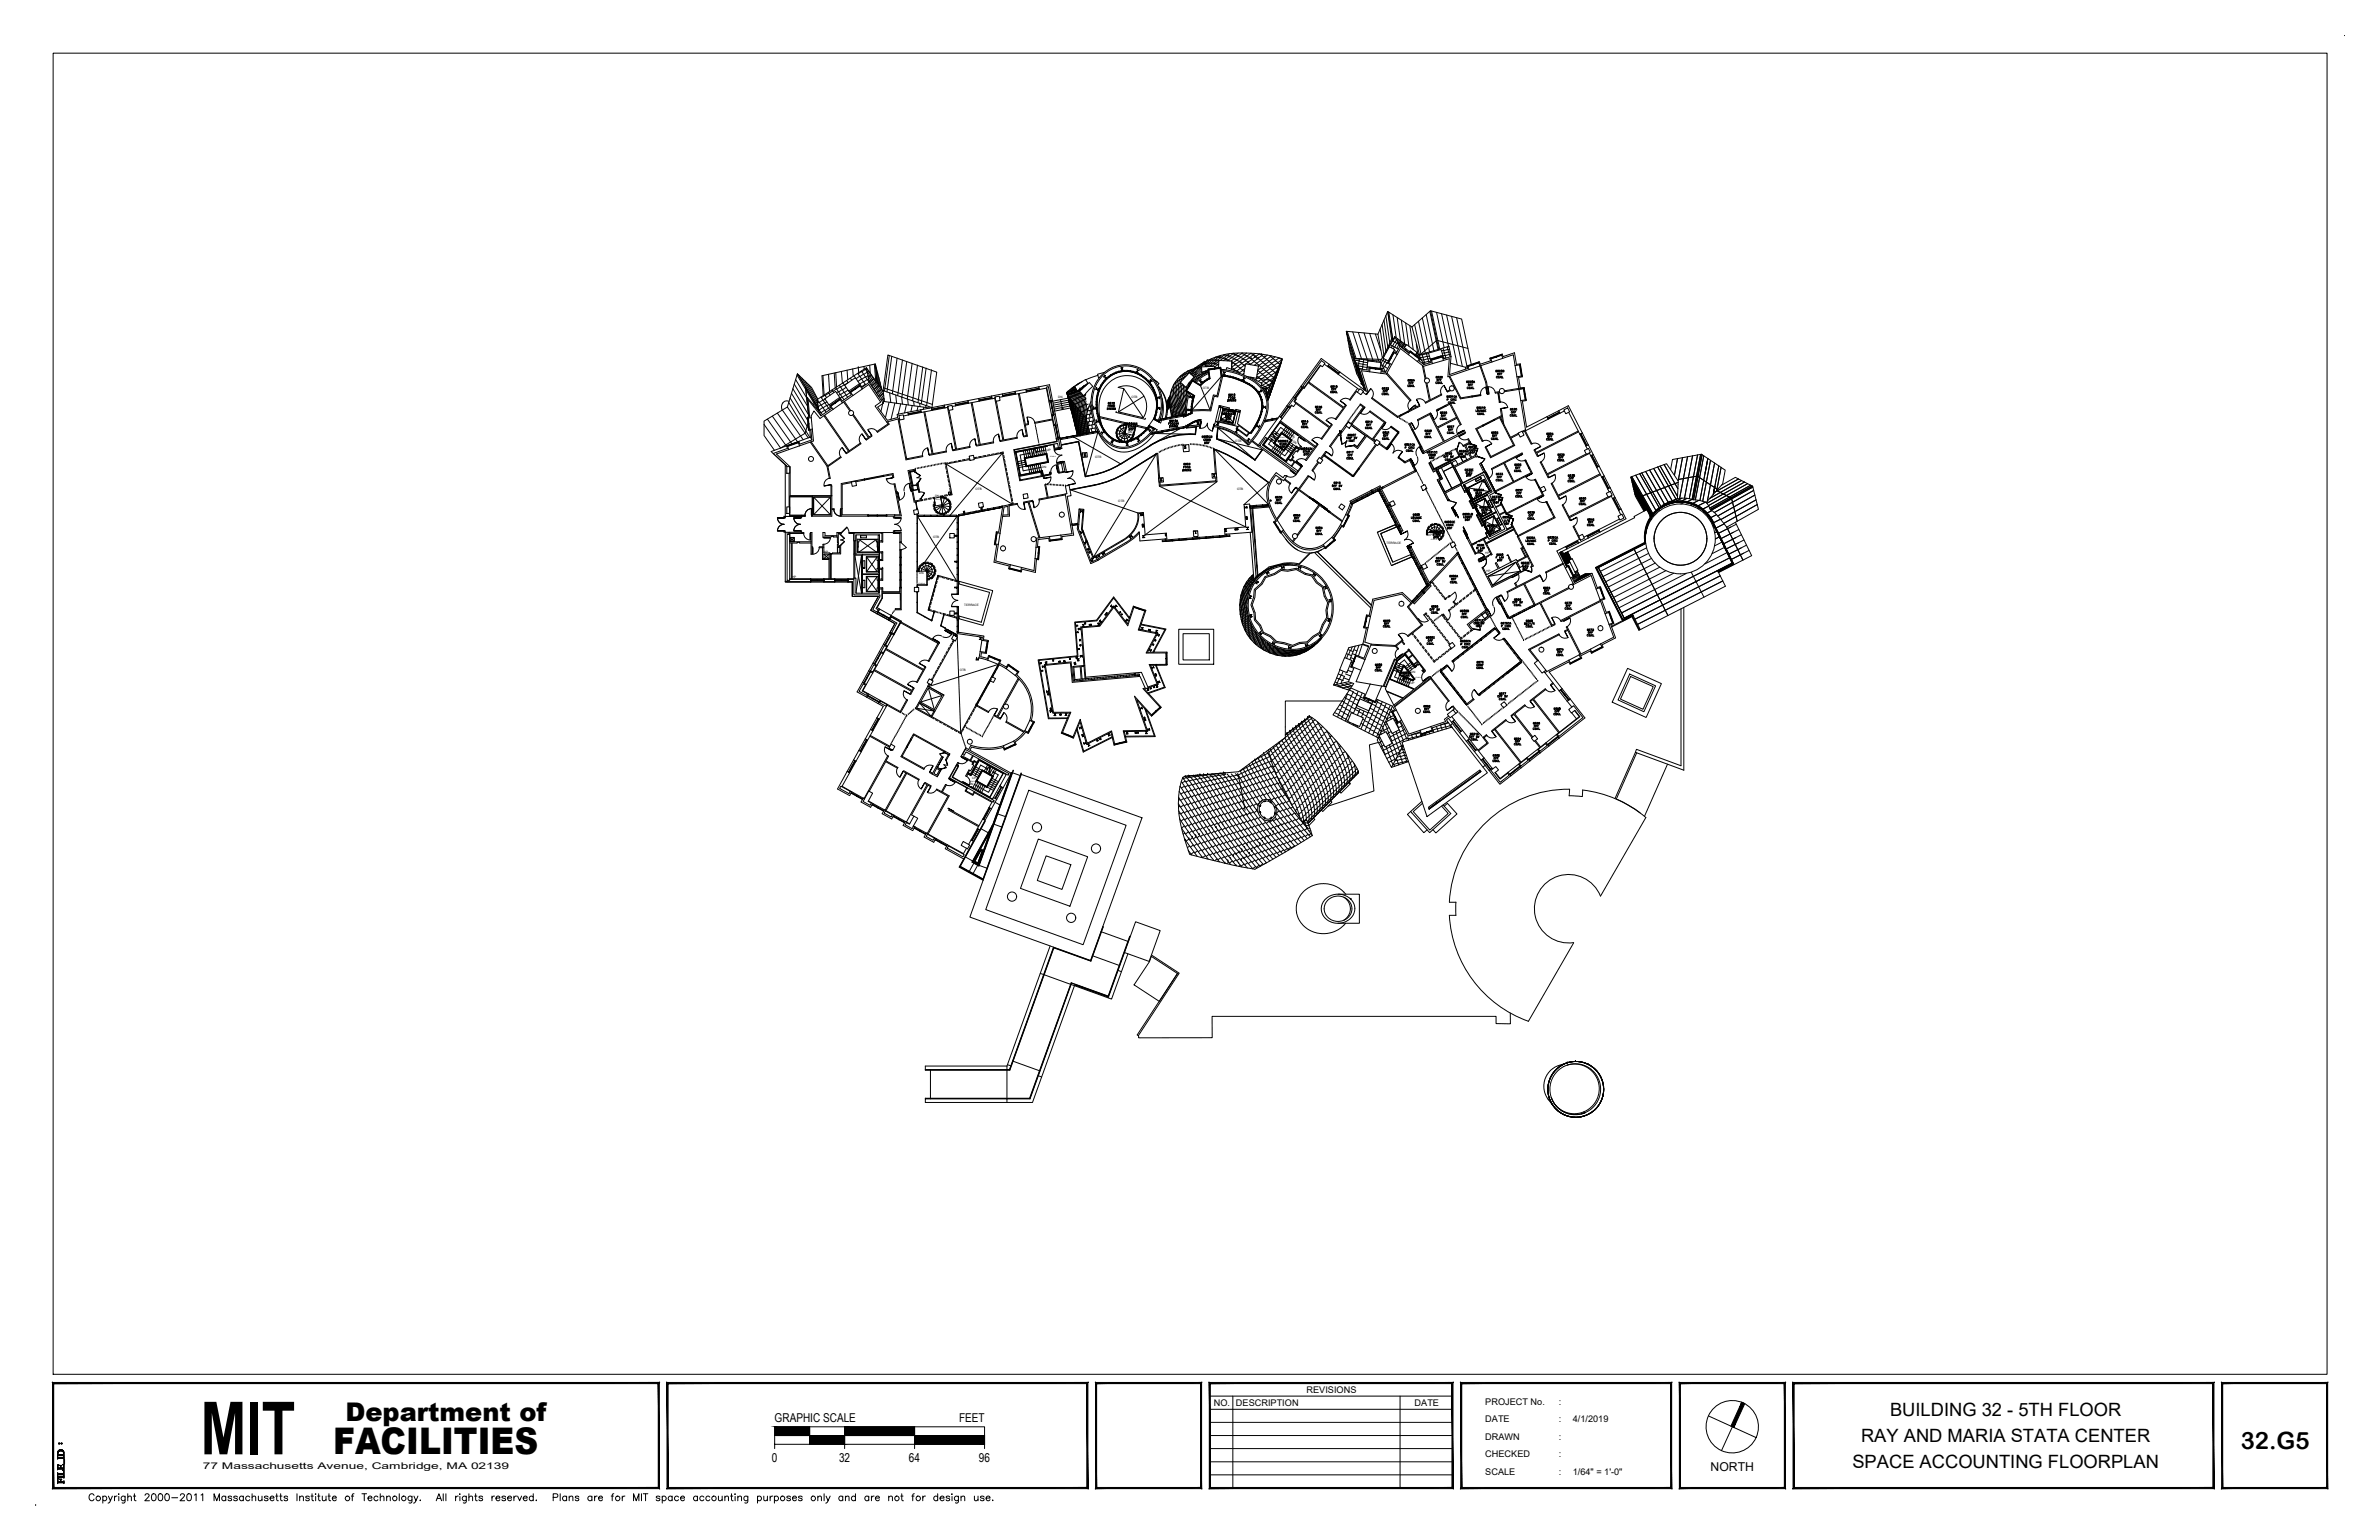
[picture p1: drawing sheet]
<svg xmlns="http://www.w3.org/2000/svg" width="432mm" height="279mm" viewBox="0 0 432 279" stroke-linecap="round" stroke-linejoin="round" font-family="sans-serif">
<defs><g id="words">
<text font-size="13.3" x="36.4" y="263.9">MIT</text>
<text font-size="6.7" x="60.4" y="263.9">FACILITIES</text>
<text font-size="4.7" x="62.7" y="257.7">Department of</text>
<text font-size="4.3" x="406.7" y="262.8">32.G5</text>
<g font-size="3.3">
<text x="343.1" y="256.9">BUILDING 32 - 5TH FLOOR</text>
<text x="337.8" y="261.6">RAY AND MARIA STATA CENTER</text>
<text x="336.2" y="266.4">SPACE ACCOUNTING FLOORPLAN</text>
</g>
<text font-size="2.6" x="283.3" y="111.1">OFF</text>
<g font-size="2.2">
<text x="140.6" y="258.1">GRAPHIC SCALE</text>
<text x="174.1" y="258.1">FEET</text>
<text x="140.1" y="265.2">0</text>
<text x="152.3" y="265.2">32</text>
<text x="165" y="265.2">64</text>
<text x="177.7" y="265.2">96</text>
<text x="310.5" y="266.8">NORTH</text>
</g>
<g font-size="1.7">
<text x="220.3" y="255.1">NO.</text>
<text x="224.3" y="255.1">DESCRIPTION</text>
<text x="237.1" y="252.7">REVISIONS</text>
<text x="256.8" y="255.1">DATE</text>
<text x="269.6" y="254.9">PROJECT No.</text>
<text x="282.9" y="254.9">:</text>
<text x="269.6" y="258.1">DATE</text>
<text x="269.6" y="261.2">DRAWN</text>
<text x="282.9" y="258.1">:</text>
<text x="282.9" y="261.2">:</text>
<text x="285.5" y="258.1">4/1/2019</text>
<text x="36.8" y="266.6">77 Massachusetts Avenue, Cambridge, MA 02139</text>
<text x="269.6" y="267.6">SCALE</text>
<text x="269.6" y="264.4">CHECKED</text>
<text x="282.9" y="267.6">:</text>
<text x="282.9" y="264.4">:</text>
<text x="285.5" y="267.6">1/64&quot; = 1'-0&quot;</text>
</g>
<g font-size=".6">
<text x="218.3" y="70.6">OTB</text>
<text x="192.1" y="72.2">DN</text>
<text x="205.4" y="72.2">OTB</text>
<text x="190" y="81.8">UP</text>
<text x="198.8" y="83.1">OTB</text>
<text x="204.7" y="78.6">DN</text>
<text x="224.2" y="80.2">OTB</text>
<text x="234.6" y="80.2" transform="rotate(39 234.6 80.2)">DN</text>
<text x="234.7" y="79.7" transform="rotate(-53 234.7 79.7)">UP</text>
<text x="177.1" y="88.9">OTB</text>
<text x="189.1" y="85">DN</text>
<text x="224.5" y="89">OTB</text>
<text x="169.7" y="90.2">DN</text>
<text x="203" y="91">OTB</text>
<text x="149.6" y="100.3">HP</text>
<text x="169.3" y="97.6">OTB</text>
<text x="251.7" y="98.7">TERRACE</text>
<text x="259.2" y="97.2">UP</text>
<text x="269.6" y="100.6">HP</text>
<text x="143.8" y="104.9">HP</text>
<text x="166.8" y="104.2">DN</text>
<text x="269.7" y="103.7">HP</text>
<text x="175" y="109.9">TERRACE</text>
<text x="174.2" y="121.7">OTB</text>
<text x="256" y="124.1">UP</text>
<text x="256.1" y="122.1">DN</text>
<text x="175.9" y="142.4">DN</text>
<text x="176.5" y="141.3">UP</text>
</g>
<g font-size=".3">
<text x="190.6" y="83">STAIR 2</text>
<text x="203.6" y="79.3">STAIR 22</text>
<text x="232.3" y="79.4">STAIR 3</text>
<text x="169.6" y="90.6">STAIR 21</text>
<text x="259.7" y="97.9">STAIR 23</text>
<text x="166.7" y="106">STAIR 20</text>
<text x="256.9" y="123.1">STAIR 4</text>
<text x="176.1" y="141.8">STAIR 1</text>
</g>
</g></defs>
<!-- layer: 32_5_ARCH|A-MISC -->
<g fill="none" stroke="#000" stroke-width=".18">
<path d="M250.5 59.7l.7 4.7M250.9 58.9l.7 4.9M251.2 58.1l.7 5.1M251.5 57.3l.8 5.2 1.5 .8M251.9 56.5l-1.8 4.1M251.9 56.7l.7 5.2M252.1 56.7l.7 5-.9-5.2 4.4 2.8M252.8 57.1l.6 4.2M253.6 57.6l.6 4.2M254.4 58.1l.6 4.3M255.1 58.6l.6 4.2M255.9 59.1l.6 4.3"/>
<path d="M256.3 59.3l3.3-2.9 1.5 7M256.3 59.3l1.4 5.1M256.8 58.9l1.1 5.4M257.5 58.3l1.2 5.8M258.2 57.7l1.3 6.2M258.9 57.1l1.4 6.5M259.5 56.5l1.5 6.9M259.6 56.4l5.7 1.5 1.8 8.2M259.8 56.4l1.5 6.9M260.7 56.7l1.4 6.4M261.7 56.9l1.2 6M262.6 57.2l1.9 9"/>
<path d="M263.5 57.4l1.9 9.1M264.4 57.7l1.9 8.9-.3 .1v.3M139.3 76l3.4 4.9M140.2 75.5l3.5 5M141.1 74.9l3.7 5.3M142 74.4l3.8 5.4M143.2 73l3.8 6.3M143.2 72.8a1.01 1.01 0 0 0-1 .2 1.01 1.01 0 0 0-.3 1v.4M143.4 72.2l3.3 5.5M143.7 71.3l2.9 4.9M143.9 70.5l2.8 4.7M144.2 69.7l2.4 4.1"/>
<path d="M144.4 68.9l2.1 3.4M144.7 68l3.9 6.6M144.7 67.8l2.6 2.5 1.1 2.1M144.9 68l3.6 5.9M145.5 68.6l2.9 4.8M146.1 69.2l2.2 3.6M146.2 70.3l-1.5-2.5-1.8 6M146.6 76.9l-.5 1.7-4.4 2.7-3-4.3M146.7 79.5l-3.8-5.7-4.2 2.6v2.6l1.9 2.7M146.7 69.7l1.6 2.6M147 78.1l.1 1.2M147.4 79.8l-.3-.5-7.2 2.6"/>
<path d="M147.8 73l-.1 .5M148.3 72.5l.2 1.6-2.3-3.8 .6 5M148.3 72.5l.4 .5M148.5 74.2l.8 1M148.6 74.3v.1M148.7 73l-.3 .1M148.7 73l1.2 1.8M149 74.8l-.2 .1M149 75.4l-.4-.8-2.1-2.5 .3 3.6M149 73.4l-.5 .4M149 72l.4 .6M149.3 73.9l-.6 .5"/>
<path d="M149.4 68.1l.2 3.6M149.4 72.6l1.2 1.7M149.4 72.6l-.7 .4M149.7 71.6l.3 .6M149.7 74.4l-.7 .5M149.7 72.4l2-1.4 .7 1.1-1.9 1.4zM149.7 73.1l-.7 .4M149.7 71.7l-.6 .5M149.7 72.4l-.3 .2M150 73.5l-.6 .5M150.1 72.9l-.4 .2M150.3 71.2l.4 .5"/>
<path d="M150.4 74l-.7 .5M150.4 67.9l.2 3.1M150.4 73.4l-.3 .2M150.4 71.3l-.6 .5M150.8 73.9l-.4 .2M151 70.8l.3 .4M151.1 70.9l-.6 .5M151.4 67.7l.2 2.7M151.7 70.3l1.5 2.2M151.7 67.6l.1 2.6M151.8 70.6l-.6 .4M152.2 71l-.4 .3"/>
<path d="M152.4 69.9l1.4 2.1M152.5 71.5l-.3 .2M152.5 70.2l-.6 .4M152.7 67.4l.2 2.1M152.8 72l-.3 .2-.1-.1M152.9 70.7l-.7 .4M153.2 71.2l-.6 .4M153.2 69.8l-.6 .4M153.3 69.9l2-1.4 .7 1.1-2 1.4zM153.5 71.6l-.6 .5M153.6 70.3l-.7 .4M153.7 69l.2 .4"/>
<path d="M153.7 67.2l.2 1.7M153.9 70.8l-.6 .4M153.9 69.4l-.6 .5-.3-.4M154.3 71.3l-.7 .4M154.3 68.6l.3 .4M154.8 66.9l.1 1.4M155 68.2l.3 .3M155.7 67.7l.3 .6M155.8 66.7h.1M155.8 66.7l.1 .9M156 69.6l.1 .2M156 68.3l1.1 1.5"/>
<path d="M156 68.3l-.6 .4M156.4 67.3l1.3 2-.4-2.6 3 4.4M156.4 68.7l-.7 .5M156.4 67.4l-.7 .4M156.7 69.2l-.6 .5M156.7 67.9l-.6 .4M156.8 66.5l.1 .5M157 66.9l.4 .6M157 69.7l-.6 .5M157.1 68.4l-.7 .4M157.1 67l-.7 .5M157.3 66.7l-9 5.8 .3 2.1"/>
<path d="M157.3 67l-.2 .1M157.4 67.3l.1 .2M157.4 67.5l-.6 .4M157.4 68.8l-.6 .5M157.5 67.6l.8 1.3M157.5 68.1l.2 .3M157.5 68.1l-.4 .3M157.6 68.8l-.1 .1M157.7 68.4l.4 .6M157.7 68.9l.2 .3M157.7 67.4l.5 .7M157.7 67.4l-.3 .2"/>
<path d="M157.9 66.3l.1 1.4M157.9 69.2l.4 .7M158.1 69.1l.4 .6M158.1 68.1l.5 .7M158.2 68l-.6 .4M158.3 69.9l.4 .7M158.3 68.9l.9 1.3M158.5 69.7l.4 .7M158.6 68.8l.4 .6M158.6 68.7l-.9 .6M158.7 70.6l.4 .6M158.7 66.1l.3 3"/>
<path d="M158.9 66l-9.7 2.2 .2 3.6M158.9 66.2l.3 2.9M158.9 70.4l.5 .7M158.9 69.4l.9 1.4M159.1 66.8l.2 2.9M159.1 71.3l.4 .6M159.1 69.3l-.9 .7M159.1 70.3l.5 .6M159.2 69.4l-.3-3.4 1.2 4.8M159.3 67.6l.2 2.3M159.3 71.1l.5 .7M159.5 68.5l.1 1.6"/>
<path d="M159.5 70.9l.5 .7M159.5 70l-.9 .6M159.7 69.3l.1 1.1M159.7 71.8l.5 .6M159.8 70.8l.4 .7M159.9 70.1v.5M159.9 71.6l.6 .8-.2 .7M160.1 72.5l.3 .3 8.4 1.2M160.2 71.5l.2 .3M160.3 73.1l-.4 1.5M160.3 70.9l.2 1.9M160.3 71.1l-.3-.5-.9 .7"/>
<path d="M160.4 71.4l-.9 .5M160.4 70.4l8.8 3M160.4 72.3l-.5 .3M161.2 64.4l8.8 3.1-.8 6.4-8.9-3zM161.4 73l-.7 2.8M161.4 64.5l-.9 6.4M161.5 71.3l.2 1.7M161.9 64.7l-.9 6.4M162.4 73.1l-.7 3M162.6 71.7l.1 1.5M162.8 65l-.8 6.5M163.5 73.3l-.5 1.8"/>
<path d="M163.7 72l.1 1.3M163.8 65.3l-.9 6.5M164.5 73.4l-.3 1.5M164.6 65.6l-.9 6.4M164.7 72.4l.2 1.1M165.6 65.9l-.9 6.5M165.6 73.6l-.3 1.1M165.8 72.8l.1 .8M166.5 66.2l-.9 6.5M166.6 73.7l-.2 .8M166.9 73.2l.1 .6M167.5 66.6l-.9 6.5"/>
<path d="M167.7 73.9l-.1 .3M168 73.5l.1 .4M168.1 66.8l-.9 6.5M169.1 67.1l-.9 6.5M191.1 72.8l2.8-.6 1.8 6.7M191.2 73.5l2.8-.5 .5 1.6-.2-.7 .1 .4-.1-.2M192.5 72.5l.4 1.8M193 74.1l-.1 .2-.2-.1M193.6 71.2l1.1 1.7 2.5 3M193.6 71.2l2 7.7-.2-.7M193.7 71.3l2.2 7.6M193.7 71.4l2.1 7.5"/>
<path d="M193.7 71.4l2.3 7.5M193.8 71.2h.1M193.8 71.2l-.2 .1 .1 .3M193.8 71.7l.1 .4M193.8 71l-.1 .2M193.9 71.7l2.3 7.1M193.9 72v.4M193.9 71.2h.1M193.9 71.2l-.2 .2M193.9 71.6h.1M193.9 71.6l-.1 .1M193.9 72.2l.1 .4-2.9 .5"/>
<path d="M193.9 71.6h-.1l.1 .3M193.9 71.1h.1M193.9 71.1v.1M193.9 72.4l.1 .4M194 71.1l-.2 .1M194 72.7l.1 .3M194.1 72.3v.4M194.1 72.5l.1 .4M194.1 72.1v.1M194.1 72.4v-.3l2.3 6.7M194.1 72.7l.1 .4M194.1 71.6l-.2 .3 2.4 6.9"/>
<path d="M194.1 73l.1 .4M194.1 71.6h.1M194.1 73.3l-2.8 .6M194.2 71.6h.1M194.2 71.1l-.4 .5 2.3 7.2-.1-.3M194.2 71.1h.1M194.2 71.6h-.1M194.2 73.2v.4M194.2 73.4l.1 .4M194.2 72.3l2.3 6.5v-.3M194.2 71.5l-.3 .1M194.2 73.7l.1 .4"/>
<path d="M194.2 73.7l-2.8 .5M194.3 71l-.4 .1M194.3 72l-.2 .2M194.3 74l-2.9 .6M194.4 72.5l2.2 6.2M194.4 72.5v.4M194.4 72.8v.4M194.4 73v.4M194.4 73.3l.1 .4M194.4 73.5l.1 .4M194.4 73.7l.1 .4M194.4 71h.1"/>
<path d="M194.4 71l-.5 .6M194.4 71.5h.1M194.4 71.5l-.4 .5M194.4 74l.1 .4M194.4 72.6l.1 .1M194.5 74.2v.4M194.5 71.4h.1M194.5 71.4l-.1 .1M194.5 74.4l.1 .4M194.5 74.7l1.2 4.2v-.2M194.5 71.3l-.3 .3M194.6 72.8l2.2 5.9"/>
<path d="M194.6 71.9l-.4 .3M194.6 70.8l-.4 .3M194.6 70.4l-.2 .1M194.7 70.9h.1M194.7 70.9l-.6 .7M194.7 71.4h.1M194.7 71.4l-.5 .8M194.7 73.8v.4M194.7 74v.4M194.7 74.3v.4M194.7 74.5l.1 .4M194.7 74.7l.1 .4"/>
<path d="M194.7 71.3h.1M194.7 72.6l-.1 .3M194.7 75l.1 .4M194.7 73.5l.1 .4M194.7 71.3v.1M194.7 73.3l.1 .4M194.7 75.2l.1 .4M194.8 75.5l.1 .4M194.8 75.7l.1 .4M194.8 73.4v-.4l2.1 5.7M194.8 71.2l-.4 .3M194.8 75.9l.1 .4"/>
<path d="M194.8 70.4l.3-.1-.7 .7M194.9 71.8l-.4 .2M194.9 70.7l-.4 .3M194.9 76.2l.7 2.7-.5-1.7M194.9 70.4h.1M194.9 70.4l-.7 .7M194.9 70.2l-1 1M194.9 70.3l-.4 .2M194.9 70.9h.1M194.9 70.9l-.4 .5M195 71.3h.1M195 71.3l-.7 1.1"/>
<path d="M195 73.4l2.1 5.2M195 70.1l2-1.3 .5 .7-1.9 1.5zM195 72.4l-.3 .3M195 76l.1 .4M195 75.3l.1 .4M195 75.5l.1 .4M195 75.7l.1 .5M195 74.8l.1 .4M195 75l.1 .4M195 76.2l.1 .4M195.1 74.5v.4M195.1 76.5v.3"/>
<path d="M195.1 70.2l-.2 .2M195.1 76.7v.4M195.1 74.3v.4M195.1 76.9l.1 .4M195.1 70.3h.1M195.1 71.1l-.4 .2M195.1 74v.4M195.1 77.2l.1 .3M195.2 71.6l-.4 .3M195.2 70.6l-.4 .2M195.2 73.8v.4M195.2 70.8h.1"/>
<path d="M195.2 70.8l-.5 .5M195.2 70.4l-.5 .5M195.2 77.4v.1M195.2 71.2h.1M195.2 71.2l-.7 1.5M195.3 73.6l1.9 5M195.3 71.2h.1M195.3 71.2h-.1M195.3 70.5l-.4 .4M195.3 71.8l-.5 1.4M195.3 73.2l-.2 .2M195.3 72.3l-.3 .3"/>
<path d="M195.3 70.6l-.2 .1M195.3 70.6l-.1 .2M195.3 77l.1 .4M195.3 76.7l.1 .4M195.4 76.3v.4M195.4 76.5v.4M195.4 77.2v.4M195.4 77.5v.4M195.4 76v.4M195.4 77.7v.4M195.4 75.8v.4M195.4 77.9l.1 .4"/>
<path d="M195.4 70.8l-.4 .5M195.4 71l-.4 .2M195.4 75.5l.1 .4M195.4 78.2l.1 .4M195.5 75.3v.4M195.5 78.4l.1 .4M195.5 71.6l-.1 .1M195.5 78.6l.1 .3M195.5 78.8l.1 .1-.1-.1M195.5 70.9l-.2 .3M195.5 75v.4M195.5 74l1.9 4.6"/>
<path d="M195.5 71.1h.1M195.5 71.1l-.8 1.5M195.6 74.8v.4M195.6 73l-.3 .4M195.6 72.2l-.3 .3M195.6 74.5v.4M195.6 69.7l-.1 .1M195.6 74.3l.1 .4M195.7 74l-.1 .1M195.7 69.7l-.2 .1M195.7 78v.4M195.7 77.7v.4"/>
<path d="M195.7 78.2v.4M195.7 78.5v.4M195.7 77.5v.4M195.7 77.3v.4M195.7 74.2v.2M195.7 70.9l-.4 .2M195.7 77l.1 .4M195.8 71.4l-.7 .4M195.8 76.7v.5M195.8 76.5v.4M195.8 71h.1M195.8 71l-.5 .8"/>
<path d="M195.8 74.3l1.7 4.3M195.8 76.3v.4M195.8 72.9l-.3 .3M195.9 76v.4M195.9 72l-.3 .3M195.9 75.7v.5M195.9 71l1.8-1.6 .6 .7-1.6 1.8zM195.9 73.8l-.2 .3M195.9 70.6l-.4 .5M196 69.5l-.5 .3M196 75.5v.4M196 71l-.6 1-.4 1.4"/>
<path d="M196 70.6h.1M196 75.2v.4M196 78.7v.1M196 70.7l-.4 .3M196.1 71.3l-.4 .2M196.1 78.2v.4M196.1 75v.4M196.1 78v.4M196.1 71.2l-.7 1.5-.2 1.2M196.1 72.8l-.3 .3M196.1 77.7v.5M196.1 74.7v.4"/>
<path d="M196.2 77.5v.4M196.2 71.3l-.2 .1M196.2 73.7l-.3 .3M196.2 71.9l-.4 .3M196.2 77.2v.5M196.2 74.8v.1M196.3 71.3l-.6 1.3-.3 1.3M196.3 77v.4M196.3 76.7v.4M196.3 70.6l-.4 .3M196.4 76.5v.4M196.4 71.5l-.5 1.1-.3 1.5"/>
<path d="M196.4 74.6l-.2 .2M196.4 72.6l-.3 .3M196.4 73.9h.1M196.4 73.9v1.1M196.4 76.2v.4M196.4 75.1l1.3 3M196.5 73.5l-.3 .4M196.5 71.8l-.4 .3M196.5 76v.4M196.5 69.2l-1.6 .9-1.3 1.1M196.5 71.6l-.4 1.4-.2 1.4M196.5 75.7v.4"/>
<path d="M196.6 78.2v.4M196.6 75.5v.4M196.6 71.8l-.2 .1M196.6 74.5l-.2 .3M196.6 78l.1 .4M196.7 75.3v.3M196.7 70.1h.1M196.7 72.5l-.3 .3M196.7 71.8l-.4 1.2-.2 1.4a17.9 17.9 0 0 0 1.6 4.1M196.7 77.7v.4M196.7 70l-.9 1M196.7 73.4l-.3 .3"/>
<path d="M196.8 77.5v.4M196.8 70l-.4 .2M196.8 75.5l.6 1.6M196.8 77.2v.4M196.9 76.9v.5M196.9 74.4l-.3 .3M196.9 76.7v.4M197 72.4l-.3 .3M197 69.9l-.4 .3M197 76.4v.4M197 73.3l-.3 .3M197.1 71.5l-.3 .2"/>
<path d="M197.1 72.1l-.4 1.6-.1 1.6M197.1 71.5l-.4 1.1-.3 1.3M197.1 76.2v.4M197.1 71.6l-.1 .1M197.1 72.4h.1M197.1 72.4l-.2 .2M197.1 72.7l-.2 1.5v1.4l.2-.3M197.1 75.9l.1 .1M197.1 69.9l-.2 .1M197.1 75.4h.1M197.1 75.4l.1 .4M197.1 74.2l-.2 .3"/>
<path d="M197.1 75.9v.4M197.1 78.4v.2M197.2 75.9l.6 2.6M197.2 73.2l-.2 .2M197.2 78.2v.4M197.2 75.4l-.1 .1M197.3 77.9v.4M197.3 69.7l-1 .9M197.3 77.7v.4M197.4 74.1l-.3 .3M197.4 77.4v.4M197.4 74v.6"/>
<path d="M197.5 74.2h-.1M197.5 77.2v.4M197.5 73.3l-.3 .2-.1 1.9M197.6 76.5l.1 .7M197.6 75.8l.2 .7M197.7 75.2l.2 .6M197.8 74.5l.1 .6M197.9 73.8l.1 .6M198 72.8l-.5 1.5-.3 1.6M198 73.8h-.4M198.1 77.8l.1 .6M198.1 74.4l-.7 .1"/>
<path d="M198.2 77.1l.1 .6M198.2 75.1l-1 .1M198.2 76.4l.2 .7M198.3 75.7l-1.1 .2M198.5 76.4l-1.2 .2M198.7 77l-1.2 .2M198.7 77.7l.2 .6M199 77.6l-1.4 .3M199.3 78.5l-2.3 7.9M199.3 68.1l-2.2 .8M199.4 75.7l5.2 1.3-.4 1.5 .1 .1 1.3 .4M200.5 67.6l-1.3 .3 .2 .6h.2"/>
<path d="M202.7 78.8h.1M202.8 78.1h.1M202.9 78.1l1.2 .5M202.9 79.4h.1M203 74.7l1-4.2-1-.2a3.7 3.7 0 0 1 4.3 1 3.7 3.7 0 0 1 .2 4.5M203.2 77.5h.1M203.3 77.5l.8 1M203.4 79.9h.1M203.8 77.1v.1M203.8 77.2l.4 1.3M204 70.5l3.5 5.3-4.5-1.1M204.1 78.6l-1.4 .2"/>
<path d="M204.1 78.7l-1.1 .7M204.1 78.7l-.7 1.2M204.2 78.7l-.1 1.3M204.2 78.3h.1M204.2 78.7l.6 1.3M204.3 77.6l.1 .1-.1 .1M204.3 78.7l1 .9M204.3 77.6a.98 .98 0 0 0-1.1 .8 .98 .98 0 0 0 .8 1.2 .98 .98 0 0 0 1.1-.8M204.4 77.2a1.45 1.45 0 0 0-1.7 1.3 1.45 1.45 0 0 0 1.5 1.6M204.4 77.1a1.56 1.56 0 0 0-1.7 1.1 1.56 1.56 0 0 0 1 1.9M204.5 77l-.3 1.4M204.5 77.1h.1"/>
<path d="M205.3 79.6h.1M205.6 78.9a1.45 1.45 0 0 1-1 1.1M205.6 79l-.2 .5-.5 .4M205.6 79h.2l.3-1.6-.4 1.6M205.7 79l-.3 .5-.4 .4M205.7 78.8v.1M205.7 78.6l-.1 .4M205.8 78.6h.1M205.8 78.6l-.2 .6-.5 .7M205.8 78.6h-.1l-.1 .4M206.1 77.5h.1M207.6 71.9l-4.6 2.8"/>
<path d="M208.1 77.8l-2-.5-.3 1.3M209.4 68.8l.6 .5M209.5 69l.9 .6-.3 .3M209.6 77.8l.4 .2-.2 .4M210.2 70.1l.7 .8 .6 1.3 .3 1 .1 1.2M210.3 70.3l.8 1 .5 1.4 .1 1.5-.2 1.7M210.3 70.3h.1M210.8 76.2l-.1 .5-.4-.1M210.9 72.2l.3 1.6-.3 2.2M211.8 73v.1M211.9 74.4l-.2 1.4M211.9 73.8h.1"/>
<path d="M211.9 73.4v.2M211.9 73.1l-.1 .2M212 72.7l-.2 .4M212 74l.3-.4-.4 .8M212 73.7l.3-.4-.4 .8M212.1 73l.2-.3-.4 .9 .2-.4M212.1 72.6l.2-.3-.5 1M212.1 73.9l-.2 .2M212.1 73.5l-.2 .3M212.1 73.2h.1M212.1 72.8l-.2 .4M212.1 72.5l-.2 .4"/>
<path d="M212.1 72.2l-.3 .9M212.3 72.5l-.5 1M212.3 72.9l-.4 .8M212.3 73.2l-.4 .7M212.3 73.1l-.4 .7M212.3 73l-.2 .3M212.3 73l1 2.5M212.3 73.4h.1M212.3 73.1h.1M212.3 72.3v.1M212.3 72.7h.1M212.3 72.1l-.5 1.1"/>
<path d="M212.3 73.5l-.4 .7M212.3 72.2l1.2 3.3M212.3 73.7v.1M212.4 71.9v1.9M212.4 73.8l-.5 .6M212.4 73.8l.4 1.8M212.4 71.9l-.1 .1M212.4 71.9l-.3 .4M212.4 73.8l.7 1.8M212.4 71.8l-.6 1.2M212.4 71.9l-.6 1.2M212.4 72.4l-.1 .4"/>
<path d="M212.4 74v.1M212.5 71.4l.4 1.8 .8 2.3M212.5 73.7v.5M212.6 72.1l-.2 .5M212.6 75l.3 .6M212.7 73.3l-.1 .5M212.7 70.6l.3 2 .9 2.8v-.1M212.7 70.9l-.2 .4M212.7 75.2v.2M212.8 71.8l-.2 .5M212.8 73l-.1 .5M212.8 74.9v.5"/>
<path d="M212.9 74.6v.4M213 70.6l-.3 .4M213 72.7l-.1 .4M213 74.2v.5M213 69.9v1.3l.2 1.2 .9 3M213 71.4l-.2 .5M213.1 73.9l-.1 .5M213.2 72.3l-.2 .5M213.2 73.5l-.1 .5M213.3 70.2l-.3 .5M213.3 75.5h.1M213.3 71.1l-.2 .5"/>
<path d="M213.4 69.4l-.4 .5M213.4 75.1l-.1 .4M213.4 72l-.2 .5M213.4 73.2l-.1 .5M213.4 69.2l-.1 .9v1.5l.5 2.2 .5 1.5M213.4 74.8v.5M213.5 74.4v.5M213.6 70.8l-.3 .4M213.6 72.9l-.2 .5M213.6 69.9l-.3 .5M213.6 71.6l-.2 .5M213.7 74.1l-.1 .5"/>
<path d="M213.7 69.2l-.4 .4M213.8 72.5l-.2 .5M213.8 73.8l-.1 .4M213.9 70.5l-.3 .4M213.9 68.6l-.3 1.3v1.6l.3 1.8 .7 2M213.9 71.3l-.3 .5M213.9 69.7l-.3 .4M214 73.4l-.2 .5M214 75l-.1 .4M214 72.2l-.2 .5M214.1 68.9l-.4 .4M214.1 74.6l-.1 .5"/>
<path d="M214.2 71l-.3 .5M214.2 73.1l-.2 .4M214.2 70.2l-.3 .4M214.2 77.8l-5.3 2.9M214.2 71.9l-.2 .4M214.2 74.3l-.1 .5M214.3 69.4l-.4 .4M214.3 69.4l-.1 1.1v1.5l.3 1.5 .5 1.7M214.3 72.7l-.1 .5M214.3 68.2l-.2 .2M214.4 74l-.1 .5M214.4 68.1l-.5 1.6v1.7l.3 2.1 .6 1.7"/>
<path d="M214.5 70.7l-.3 .4M214.5 71.5l-.3 .5M214.5 68.6l-.4 .4M214.5 69.8l-.3 .5M214.5 75.2v.1M214.6 73.6l-.2 .5M214.6 69.7l-.1 2.3 .7 2.8M214.6 72.4l-.2 .5M214.6 74.9v.4M214.7 69.8l-.2 .2M214.7 73.3l-.1 .5M214.8 71.2l-.3 .5"/>
<path d="M214.8 70.4l-.3 .4M214.8 74.5l-.1 .5M214.8 68l-.5 .3M214.8 75.5v.2l.4-.2M214.8 72.2h.1M214.8 72.1l-.2 .4M214.8 69.9v1.6l.4 2.4M214.9 68.4l-.4 .4M214.9 72.9l-.1 .5M215 74.2l-.2 .4M215 67.6l-.3 .6-.4 1.1M215.1 70.1l-.3 .4"/>
<path d="M215.1 70.9l-.3 .4M215.1 71.7l-.3 .5M215.1 70.2v1.3l.2 1.6M215.1 73.8l-.1 .5M215.2 72.6l-.2 .5M215.2 77.3h.1M215.3 67.8l-.6 .3M215.3 68.2l-.4 .3M215.3 77.5l.1 .2M215.4 71.4l-.3 .5M215.4 71.1v1.1M215.4 72.3l-.2 .4"/>
<path d="M215.4 70v.5M215.5 67.4l.2-.1-.6 .7-.3 .8M215.5 77.1l-.3 .2M215.6 71.2l-.2 .3M215.7 77.5l-.3 .2M215.7 67.6l-.5 .3M215.9 69.5l-.2 .2M215.9 67.6l.9 .8-.9 1-.6 .9-1.1-1zM215.9 69.4l-.1 .5M216.1 69.3l-.3 .3M216.1 67.2l-.5 .2M216.2 67.5l-.5 .2"/>
<path d="M216.3 67.8l-.2 .1M216.4 67l-.7 .6-.3 .5M216.6 68.3l.8-1.1 .7-.5-1.7 .3-1.4 .7-1.4 1.2-.7 1.1-.4 1.2-.2 1.1v1.4l.4 1.9M216.6 67.4h.1M216.6 69h.1M216.7 67.1l-.6 .1M216.7 67.3l-.6 .2M216.7 66.9l1.2-.8 1.7-.9 2.6-.9 2.6-.3 2.8 .1 1.7 .2 3.4 .8-1.8 4M216.7 67.6l-.5 .3M216.8 68.4l-.4 .4M216.8 68l-.3 .1M216.9 66.8h-.1"/>
<path d="M216.9 78.8a13.8 13.8 0 0 0-8.2 2l-5.3 3.4-8.5-4.9M216.9 68.3l-.1 .1M216.9 66.7l-.1 .2M217.1 66.8h.1M217.1 67l-.5 .1M217.1 68.7l-.5 .4M217.1 77.5l-1.7 .2M217.1 77.5l-.1 1.3a13.7 13.7 0 0 0-8.3 2M217.1 77.5l-.2 1.3-7.3-.2a7.2 7.2 0 0 1-6.1 3.4 5.6 5.6 0 0 1-4.3-3.8M217.1 77.5h.1M217.1 77.4l-.1 1.5a13.7 13.7 0 0 0-8.2 2l-5.4 3.3a15.9 15.9 0 0 1-5.1 2 15.9 15.9 0 0 0 5.1-2M217.2 66.7l-.4 .2"/>
<path d="M217.2 67.5l-.5 .2M217.3 67.8l-.5 .2M217.4 66.8h-.3M217.4 68.1l-.5 .3M217.4 66.8l-1.2 1.1M217.5 68.5l-.5 .3M217.6 66.6l-.9 .4-.7 .7M217.7 66.2l-.6 .6M217.8 66.6l-.3 .1M217.8 66.7l-.9 .7-.5 .7M217.9 68l-.6 .2M217.9 70l1.7 4.4"/>
<path d="M217.9 68.3l-.5 .3M218.1 67l-.7 .7-.8 1.3M218.1 67.3l-.6 .7-.6 1.2M218.2 66.4l.4-.7-.4 .7M218.2 67.5l-.8 1.3M218.2 66l-.3 .1M218.3 67.8l-.5 .2M218.4 65.8l-1 1M218.4 66h.1M218.4 66l-.3 .1M218.6 65.7h.1M218.6 66h.1"/>
<path d="M218.6 66h-.1M218.6 65.9l-.2 .1M218.6 65.9l-.6 .5M218.6 65.9h.1M218.7 66.2h.1M218.7 65.8h.1M218.7 65.8l-.1 .1M218.7 66.1v.1M218.7 66.1h.1M218.8 66.4h.1M218.8 67.4l-.6 .2M218.8 67.6l-.5 .3"/>
<path d="M218.9 66.5l-.3-.4-1.2 .7M218.9 65.9h.1M218.9 65.9l-.3 .1M218.9 67.3l-1 1M219 66.5h.1M219 65.9h-.1M219.1 65.5l-.4 .3M219.1 65.5h.1M219.1 66.4l-.3 .1M219.2 65.4l-.1 .1M219.2 65.4h.1M219.2 67.2l-.7 .7"/>
<path d="M219.3 67.3l-.6 .1M219.3 65.6l-.6 .5M219.3 65.6h.1M219.3 67.5l-.5 .2M219.4 65.8l-.5 .1M219.6 66.4l-.6 .1M219.7 65.3l-.5 .1M219.8 65.8l-.5 .1M219.9 66.5h.1M220 65.1l-.7 .5M220.1 65.3l-.5 .1M220.1 66h.3"/>
<path d="M220.2 65.9h-.5M220.4 66h.3M220.4 66h.1M220.5 66.8v-.3l-2.4 .1v1l1.2-.4M220.5 66.7l.3 .1M220.5 65.3l-.5 .1M220.6 66.1h.5M220.7 66h.1M220.7 65.4h.2M220.7 65.4h.1M220.7 65.4h-.3M220.8 64.7l-2 1.7"/>
<path d="M220.8 65.5h.4M220.8 65.5h.1M220.9 79.6l.2-1.9-.3 1.9 1.6 .7M220.9 79.6l1.5 .7M220.9 79.6l8.2 2M221 77.5l-.2 2.1 1.6 .7M221 66.2h.2M221 77.7h.1M221.1 64.9h.1M221.2 64.9h.1M221.2 64.8h-.5M221.2 66.6l-.2 .1"/>
<path d="M221.2 66.1l-.7 .5M221.2 65.6l-1.3 .9M221.2 65.5h.1M221.4 64.8h.2M221.4 64.8h.1M221.4 64.8l-.2 .1M221.5 64.9l.6 .1M221.5 64.5l-2.5 2M221.6 64.8h.1M221.6 67h.2M221.7 68.3l-.8 3.5-.7-.2-.6 2.8h-3.2zM221.8 67l.5 .1"/>
<path d="M221.9 67l-.2 .1h.4M221.9 65l.5 .1M222 74.4l1.8 2.2M222.2 64.4l.6 .1M222.2 64.3h.1M222.3 64.3l-2.9 2.2h.5M222.4 65.2l.5 .1M222.4 65.1h.1M222.5 67.1l.2-.4 2.2 .8-.1 .2M222.6 64.6h.4M222.8 65.4l.4 .1M223 64.6h.2"/>
<path d="M223 64.6h.1M223.1 64.7l.5 .1M223.2 64.2l-1.8 1.2M223.5 64.9l.6 .1M223.6 66.6h.1M223.6 66.7l.4 .3M223.6 65.5l-.1 1.5 .1-1.5-2.4-.1v1.3M223.6 65.7l.3 .1M223.7 64.1h.2M223.7 65.9l.6 .2M223.8 64.2l.3 .1M223.9 64.1l-1.8 1.3"/>
<path d="M224 65.1l.6 .2M224.1 64.3h.2M224.1 64.3h.1M224.1 66.2l-.5 .4M224.1 66.2h.1M224.2 74.9l-2.6 1.2M224.2 66.2l.5 .2M224.2 66.2h.1M224.2 64.4l.6 .2M224.4 65.4l.6 .1M224.6 66.5l.6 .3M224.7 64.6h.1"/>
<path d="M224.7 64.6l.5 .2M224.7 64.1l-2 1.4M224.9 65.6l.3 .2M225.1 66.9l.5 .2M225.1 64.9l.6 .2M225.2 65.8l.2 .1M225.2 65.8h.1M225.3 66l.6 .2M225.4 64.1l.5 .2M225.4 64l.1 .1M225.5 64l-2.1 1.5M225.5 67.2l.3 .2"/>
<path d="M225.6 65.1l.5 .3M225.7 68l.4-2 2.3 .4-.4 2.2-1-.2M225.8 67.7l-.3 .2M225.8 66.3l.2 .1M225.8 64.4l.6 .2M225.9 66.9l-1 .8M226 65.4l.1 .1M226.1 66.1l-1.6 1.2-.6-.3M226.1 65.5l.5 .2M226.1 65.5h.1M226.3 64.6l.5 .2M226.3 64l-2.7 2"/>
<path d="M226.3 68.3l.7 .1M226.5 65.8l.5 .3M226.5 65.7h.1M226.5 65.7l-.4 .3M226.7 64.9l.3 .2M226.9 68.6l.1-.2 2.1 1.2-.3 .4M227 64.1l.5 .2M227 65.1h.1M227 64.1l-2.9 2.1M227.1 65.1l.2 .1M227.1 65.1h.1M227.2 65.2l.5 .3"/>
<path d="M227.3 79.9l1.1 .8M227.4 64.4l.6 .2M227.5 68.5l-.2 .1M227.6 65.6l.5 .3M227.7 64.8l-1.2 .9M227.7 64.8h.1M227.8 64.1l-3.9 3M227.9 64.7v.1M227.9 64.8l.5 .2M227.9 64.8h.1M228 66l.6 .2M228.1 68.5l2.8 .6"/>
<path d="M228.1 65.2l-1.2 1M228.1 65.2h.1M228.1 68.2l.4 .2M228.3 67.3l.5 .2M228.3 65.1l.5 .2M228.3 67.1v.1M228.4 65h.1M228.4 68.5l.6 .3M228.5 66.3l.5 .3M228.7 67.6l.5 .3M228.7 65.4l.6 .3M228.8 68.9l.6 .2"/>
<path d="M228.9 64.4h.1M228.9 64.4l-.3-.2-.9 .6M228.9 66.7l.6 .3M228.9 64.4h.2M229 64.5l.5 .3M229.1 69.9l.5 .2M229.1 68l.6 .3M229.2 65.8l.5 .3M229.3 64.3l-1.2 .9M229.3 69.2l.5 .3M229.3 70.7l.3 .1M229.4 67.1l.5 .2"/>
<path d="M229.4 70.5l.4 .2 .2 .4M229.4 64.9l.6 .3M229.5 70.2l.6 .2h-1M229.5 70.8l.4 .5 .1 .5 .1-.6M229.5 68.3l.6 .3M229.6 64.7l-2 1.6M229.6 64.7h.1M229.6 66.2l.6 .2M229.7 71.3l.2 .4 .1 .5-.1-.5M229.7 69.5l.6 .3M229.8 70.7l.1 .6M229.8 70.6v.2"/>
<path d="M229.8 67.4l.5 .3M229.9 71.2v.6M229.9 65.2l.5 .3M229.9 70.5h.1M229.9 70.5l-.5 .4M230 70.5l.5 .7-.1 .8M230 68.7l.5 .3M230 71l.3 .8-.1 .6M230 72.3h.1M230 64.4l-.4 .3M230 71.7v.5M230.1 66.5l.5 .3"/>
<path d="M230.2 72.4l-.1 .2M230.2 69.9l.3 .1-.1 .4M230.2 79.6l1 .7M230.2 67.8l.6 .3M230.2 72.4v.1M230.2 70.8v.5M230.3 65.6l.6 .3M230.3 70.2l.3 .8-.1 .6M230.3 71.9l-.1 .5M230.4 70.3l-.1 .6M230.4 72h.1M230.4 72l-.2 .4"/>
<path d="M230.4 79.3l1 .8M230.4 69.1l.5 .2M230.4 71.9v.1M230.5 71.7h.1M230.5 64.5l.2 .1M230.5 71.7l-.4 1M230.5 71.4l-.2 .6M230.5 71.7l-.1 .2M230.5 66.9l.5 .3M230.5 71.5v.2M230.6 64.7l.5 .3M230.6 69.9l.2 .6-.1 .6"/>
<path d="M230.6 79l.8 .6M230.6 70.9l-.1 .6M230.7 68.2l.5 .2M230.7 79.7h.2v.2M230.7 71.1h.1M230.7 71l-.1 .5M230.7 69.5l.2 .5-.1 .7M230.8 66l.5 .3M230.8 64.6l-2.4 1.8M230.8 69.5l-1.1 .6-.7 .2 .5 .2M230.8 70.5l-.2 .5M230.8 78.7l.2 .2"/>
<path d="M230.8 78.5l.8 1.5M230.9 70.6l-.2 .5M230.9 78.6l-1.6 2.1 4.1 3 1.9-2.7 .3 .3M230.9 79.7l-.6 .9 2.9 2.1 1.5-2M230.9 78.4l.8 1.5 .9-1.3M230.9 67.3l.6 .3M230.9 69.2h.1M230.9 69.1v1.1l-.4 1.5M230.9 69.1l-.5 1-.5 .4M230.9 70l-.1 .5M230.9 69.2l.2 .4-.1 .7M230.9 78.5l1.4-1.9 3.2 2.3"/>
<path d="M231 78.5l1.3-1.8 3.2 2.3 .1-.1M231 65.1l.6 .3M231 78.4l1 .8M231 70.1l-.1 .5M231.1 68.8l.2 .3-.2 .8M231.1 69.5l-.2 .6M231.1 68.5l.1 .3M231.1 69.9h.1M231.2 66.4l.5 .2M231.2 79l.6 .5M231.2 69.6l-.2 .6M231.2 69l-.1 .6"/>
<path d="M231.2 78.1l1.1 .8M231.3 69.5l.1-.8-.1-.3-1.5 1.1-1 .5M231.3 69.5h.1M231.4 67.6l.2 .1M231.4 68.6l-.1 .5M231.4 69.1l-.2 .6M231.4 69h.1M231.5 65.5l.5 .3M231.5 64.7l-3.2 2.5M231.5 68l.1 .4-.2 .6M231.5 68.1l-.1 .6M231.5 78.6v.2h.3"/>
<path d="M231.5 68.7l-.2 .5M231.5 78.8l.9-1.3 2.1 1.6M231.6 79.7l1-1.3 1.9 1.4-1.4 2-2-1.4 .4-.5M231.6 66.7l.4 .2M231.6 79.8l1-1.3 1.9 1.3-1.4 2-1.9-1.4 .4-.5M231.7 68.2l-.2 .6M231.7 67.9l-.1 .7M231.7 67.9h.1M231.7 67.9l-.1-.3v.6M231.7 67.4v.3M231.8 67.3l-2.9 2.2M231.9 67.2v.2"/>
<path d="M231.9 67.7h.1M231.9 67.7l-.2 .6M231.9 65.8l.4 .3M231.9 67.4l-.2 .8M231.9 67.4h.1M232 66.8l-.1 1M232 67.3l-.2 .5M232 67.3v.2M232.1 67.1l-1.6 4.6M232.2 66.4v.1M232.2 66.8l-.2 .5M232.2 66.5l-.2 .9"/>
<path d="M232.2 66.5h.1M232.3 66.3l-3.9 2.9M232.3 66.6v.1M232.3 66.3l-.1 .6M232.4 66.1l-.2 .7M232.4 66.1h.1M232.4 66h.1M232.4 66v.1M232.5 65.8l-.2 .6M232.5 65.6v.5M232.6 65.3v.1M232.7 78.6h.1"/>
<path d="M232.6 78.6l1.7 1.3-1.3 1.7-1.6-1.2M232.6 78.6l1.7 1.3-1.3 1.7-1.6-1.2 .2-.4M232.6 65.4l-.1 .5M232.7 65.2l-4.8 3.7M232.7 65.2l-.6-.3-4 3.1M232.7 65.2v.1M232.7 65.1l-1.2 3.6-1.6 3.1M233.4 77.5l-.7 1M233.7 77.7l-.7 1M234 77.9l-.7 1M234.4 79.9h.1M234.3 78.1l-.8 1"/>
<path d="M234.6 78.3l-.8 1M234.9 78.5l-.8 1.1M244.4 60.1l5.7 .5 .8 4.3M244.5 60.7l1.4 4.4M244.5 60.1l1.7 5M244.7 61.7l1.1 3.4M244.9 62.9l2 6.1M245.5 60.2l1.7 5M245.7 65.1l1.3 4.1 .3 .7-.3-.3M245.7 65.1l4.8 .5M245.7 65.1l1 1.8M245.8 65.4l1.3 4"/>
<path d="M245.9 65.1l-1.5-5 .7 3.9 1.1 3.8 .8 1.4M245.9 65.4l.8 .1M246 65.1l4.7 .1M246.1 66.4l.2 1.5M246.3 66.1l-.2 .1M246.4 66.2l.1 .7M246.4 66.4l.9 .1M246.4 66.9l.3 .8M246.5 66.9l.5 1.5M246.5 66.9l-.2 .1M246.5 60.3l1.7 5M246.6 66.7l.3 .9-.4 .1"/>
<path d="M246.6 66.9h-.1M246.6 65.9l-.5-.1 .4 1.1M246.6 66l.8 .1M246.7 67.7l.6 2.1M246.7 65.5l.8 .1M246.7 65.5l-.1 .9M246.7 65.2v.3M246.9 67.6l.4 1.5M247 68.4l.7 2.4M247.2 68.3l-.4 .2M247.3 69.1l.3 .8M247.3 69.9l.3 .8 .3-.1"/>
<path d="M247.3 66.5v.4h-.6M247.3 66.6l.8 .1M247.4 69.1l-.4 .1M247.4 66.1l.8 .1M247.5 65.7l.7 .1M247.5 69.9l.3 1M247.6 60.4l1.6 5M247.6 69.9h-.2M248.1 66.7l.4 .1M248.2 66.5l-.1 .6M248.3 65.5l2.3 .3-.1 1-2.3-.3zM248.3 65.4v.1"/>
<path d="M248.3 65.4l.8 .1M248.3 65.3v.1M248.3 65.4l-.8-.2-.2 1.3M248.6 60.5l1.6 5M249.1 65.5v.1M249.1 65.4v.1M249.6 60.6l1 2.9M249.9 65.5v.2M250.5 66.8v.1M250.5 65.6l.1 .2M250.5 66.8l.7 .1M250.6 65.8l.9 1.7"/>
<path d="M250.7 65.2l.3 .2M250.9 67.3h.5M251 65.4l.8 .5M251 65.4l-.3 .5M251 66.3l.3 .2M251.1 64.6h.1M251.2 65.1l-.2 .3M251.2 67.3v.2M251.3 66.5l.6 .4M251.3 66.5l-.2 .3M251.3 65.6l-.4 .8h-.3M251.5 63.9h.1"/>
<path d="M251.6 65.3l-.2 .3M251.7 65.8l-.4 .7M251.9 63.2h.1M252.2 62.9l.9 .5-1.1 2.1-1-.5zM252.3 62.5l-.4 .7M252.7 62.7l-.2 .4M252.7 61.8l.1 .1M252.8 61.9l-.4 .7M252.8 61.9l1.1 .6-.4 .7M252.9 61.5l-.3-.1-1.1 2.6M253.1 63.5l.4 .4M253.1 62.9l-.2 .4"/>
<path d="M253.1 62.1l-.3 .7M253.1 61.1l1 1.7M253.1 61.1l2.1 1.5M253.1 61.1l-2.6 4.5M253.2 61.2l-.4 .7M253.4 61.6l.7 .5M253.5 61.7l-.3 .4M253.5 62.3l-.4 .7M253.6 61.5l.6 .4M253.6 61.4l-.1 .2M253.7 62.1l1.2 .9M253.7 62.1l-.1 .2"/>
<path d="M254 62.6l1.1 .9M254.1 62.1l.6 .5M254.1 62.1l-.2 .3M254.2 62l.7 .5M254.3 61.9l-.2 .2M254.7 62.6l.3 .3M254.8 62.5l.4 .2M254.9 62.4l-.5 .6M255.1 63.5h-.1M255.1 63.5l.6 .5M255.2 63.3l-.1 .2M255.8 63.8l-.9-.7 .4-.6 1.9 1.5-.3 .4"/>
<path d="M257 64.2l.3 .3M257.1 62.4l.2 1.7M257.2 64l.3 .4-.4-.3M257.3 64.5l-.1 .1M257.3 64.5l.5 .4M257.4 64.3l-.1 .2M257.8 65.2l.3 .2M258.1 64.3l.5 1.8M258.1 64.3l-.5 .2M258.2 64.8l-.4 .1M258.3 65.8l-.1 .1M258.4 65.2l-.4 .2"/>
<path d="M258.5 65.7l-.3 .1M258.9 64l.5 1.8M258.9 64.2l-.8 .2M259 64.6l-.7 .2M259.2 65.1l-.8 .2M259.3 64.1l2.3-.7 .3 1.1-2.3 .6zM259.3 65.5l-.8 .3M259.3 64.1l-.4 .1M259.4 64.6l-.3 .1M259.6 65l-.4 .1M259.6 63.8l.1 .2M259.7 65.5l-.4 .1"/>
<path d="M260 65v.1M260.7 64.8l.1 .1M261.5 64.7l-.8 .1M261.9 63.2l.1 .4M262 63.6l-.4 .1M262 63.6l.4 1.4M262.2 64l-.4 .1M262.3 64.5l-.4 .1M262.4 64.9l-.4 .1M262.7 62.9l.1 .5M262.8 63.4l.4 1.3M262.8 63.4l-.8 .2"/>
<path d="M262.9 63.9l-.7 .2M263 62.9l-.3 .1M263.1 64.3l-.8 .2M263.1 63.4l-.3 .1M263.2 63.9h-.3M263.3 65.9l2.8 .7M263.3 64.3l-.2 .1M263.4 64.7l-.4-1.9-5.5 1.6 .9 1.7M266.4 63.2l-5.6-1.5-3 2.6M140 82l2.7 2.5M147.7 90.2l3 3.2M150.7 90.2l-3 3.2"/>
<path d="M155.9 97.9l3.2 2.3M159.1 97.9l-3.2 2.3M166.2 91.1l.2 1.3M166.3 91.2h.1M166.3 91.2l.2 1.1M166.4 92.3h.1zM166.5 94.9h.1M166.5 96.7h.1M166.4 98.4l.1 .1zM166.4 93.4l.1 .1zM166.4 93.3v10.4l.4-.1M166.5 93.3v10.3"/>
<path d="M166.6 93.7l7 11.6M169.5 90.5h.1M169.6 90.4l1.1-.2 .3 1.4-1.2 .2zM169.9 92.6l-.1 .1M170.7 90.1l.3 1.5M170.7 90.3a1.45 1.45 0 0 1 1.8 1.5 1.45 1.45 0 0 1-1.8 1.4 1.45 1.45 0 0 1-1-2M170.7 90.4a1.41 1.41 0 0 1 1.7 1.3 1.41 1.41 0 0 1-1.6 1.4 1.41 1.41 0 0 1-1.1-1.9M170.8 90.2h.1M170.9 91.7l-1.2 .5M170.9 91.8l-1 .8M171 91.8l-.6 1.2M171 91.9l.1 1.2"/>
<path d="M171.1 91.8l.6 1.2M171.1 91.8l1.1 .7M171.1 91.8l1.3 .1M171.4 90.4l-.3 1.2M171.4 90.3v.1M171.7 84.2l1.1 5.6M171.7 84.2l12 7.3M172 90.7l-.9 1M172.2 92.6h.1M172.3 91.3l-1.2 .4M173.7 93.7l-5.9 8.4M176 83.4l-4.3 .8"/>
<path d="M181.9 82.2l-5.1 1M181.9 82.2l1.8 9.3M181.9 82.2l-9.4 11.3M183.7 91.5l-.6 .1M185.8 81.8l.2 1.3M186 83.5l-1.2 .2M186 83.1l.1 .1zM186 83.9l-1.2 .2M186.1 81.7l.2 1.3M186.1 84.2l-1.2 .3M186.2 84.6l-1.3 .2M186.3 84.5h.1"/>
<path d="M186.5 81.7l.2 1.2M186.7 84.6l.2 1.2M186.7 82.1l.2 .1-.1 .2M186.8 81.6l.3 1.2M186.9 82.2l-1.7 .4 .5 2.8 3.2-.6M187 84.5l.3 1.3M187.2 81.5l.2 1M187.4 84.5l.2 1.2M187.4 82.8l2.6-.5 .3 1.6-4.1 .7-.3-1.5 1.4-.3M187.4 82.8l2.6-.5 .3 1.6-4.1 .8-.3-1.6 1.4-.3M187.5 81.5l.1 .2M187.6 82l.2 .7"/>
<path d="M187.7 81.4l-3.3 .6 .8 4.2 4-.8v.4h.1l-.1-.4-4 .8-.8-4.1 3.3-.7M187.7 84.4l.3 1.2M187.8 81.3l-.5 1.6 2.6-.4 .2 1.2-3.8 .8-.2-1.3 1.1-.2 .5-1.7M187.9 81.4l.2 1.2M187.9 82.8h.1zM188.1 84.3l.2 1.2M188.1 81.8l-.1 .2 .2 .1M188.2 84.1l.1 .1zM188.2 81.3l.3 1.3M188.4 84.3l.3 1.2M188.6 81.3l.2 1.2M188.8 84.2l.3 1.2"/>
<path d="M189 81.2l.2 1.2M189.3 81.1l.3 1.3M189.7 81l.2 1.3M189.8 81.7l-1.8 .3M189.9 82.4h.1M190 80.9l-2.2 .5M190 80.9l.1 .1-2.3 .4M190.1 83.7l.1 .1zM192.7 80.7l3.1-.6 1.2 6.3a16.3 16.3 0 0 0 6.4-2.3M192.7 80.7l3.1-.6 1.2 6.4 1.3-.3-1.3 .3-1.3-6.3-3.1 .6M192.7 80.7h.1M194.3 88.9h.1"/>
<path d="M194.3 88.9l12.2 4.2M198.6 88l-4.4 .9M198.6 88.1l-4.3 .8M203.7 80.1a1.5 1.5 0 0 1-1-1.8 1.5 1.5 0 0 1 1.7-1.2 1.49 1.49 0 0 0-1.7 1.3 1.49 1.49 0 0 0 1.2 1.7M204.1 80.1h.1M204.4 85.7a17.1 17.1 0 0 1-5.8 2.3M204.4 85.8a17.1 17.1 0 0 1-5.8 2.2M209.8 82.5l-5.4 3.3M209.9 82.4l-5.5 3.4M209.9 82.4l-5.5 3.3M209.9 82.4l-11.4 18.7M210 82.2l-.3 .2"/>
<path d="M210.4 88.2l15.7 7.4M220.4 81.5a22.7 22.7 0 0 1 5.7 3 23.8 23.8 0 0 0-5.6-3M220.5 81.6a23.7 23.7 0 0 1 5.6 3M220.5 81.6l9.7 9.9M220.6 81.5l-.1 .1M220.6 85.9l-.3-4.4h.1l.5 5.9-10.5 .8-.4-5.9 .1-.1 .4 4.5M220.7 86.7v.5l-10.1 .8-.1-.5M220.9 87.4l-13.1 9.6M222.4 80.3a25.6 25.6 0 0 1 4.8 2.8M222.4 80.3a26 26 0 0 1 5.4 3.2M222.4 80.3a25.7 25.7 0 0 1 4.8 2.7M226.1 84.6l4.1 3"/>
<path d="M226.1 84.5l4.1 3.1M226.1 84.5l4.3 3.1M226.7 80.7h-.2a10.4 10.4 0 0 0-5.4-3l6.7 5.7M226.9 96.6l.6 7.6M227 92.3l1 12.4M227.2 83.1l.6 .4M227.2 80.1l1.1 .8M227.2 83l.6 .4M227.3 92.2l.9 12.3M227.4 92l.9 12.4M227.8 98h-.1M227.9 98.3h-.2"/>
<path d="M229.1 81.6l-1.3 1.9M229.1 81.6l-1.3 1.8M229.2 81.5l-1.4 2M229.4 80.7l3.9 2.9 2-2.7 .3 .4M230.2 87.6l-4.4 3.9M230.3 91.8l-2.9 .2M230.4 92l-3.5 .3M231.4 80.4h.1M231.5 80.7l-.7 1M231.6 80l-.2 .4M231.8 80.9l-.7 1M232.1 81.1l-.7 1"/>
<path d="M232.4 81.3l-.7 1.1M232.5 96.7l1 1.3a5.1 5.1 0 0 0 4.5 2.3M232.7 81.6l-.7 1M233 81.8l-.8 1M233.1 81.6h.1M233.3 81.5l1.1 .7M233.4 97.8l1 1.1 1.1 .9M233.5 81.2l1.1 .7M233.8 80.9l1 .7M234 80.6l1 .7M234.2 80.3l1 .7M239.9 99.7l-1.1 .5-.8 .1"/>
<path d="M240.5 99.4l-1.3 .6-1.2 .3M243.5 95.5l-1.4 2.2 .3 .3-.2 .1M245.5 91.4l-.8 2M259 96.6h.1M259.1 96.6v.4h-.2v-.3v.3h.2v-.4h1.3M259.1 96.6a1.45 1.45 0 0 1 2.2-1.2 1.45 1.45 0 0 1-.1 2.5M259.1 96.6a1.41 1.41 0 0 1 2.2-1.2 1.41 1.41 0 0 1-.1 2.4M259.2 95.9h.1M259.3 96l1.1 .6M259.5 96.6h.1M259.5 96.6a.98 .98 0 0 1 1.5-.9 .98 .98 0 0 1 0 1.8M259.6 95.4h.1"/>
<path d="M259.7 95.5l.7 1M260.3 95.1v.1M260.3 95.2l.2 1.3M260.6 96.7l.7 1.3M260.6 96.7l1.1 .7M260.6 96.6l1.3 .2M261 95.3l-.4 1.2M261 95.2h.1M261 97.3v.2h.1M261.5 95.6l-.9 .9M261.6 95.5l-.1 .1M261.7 97.4v.1"/>
<path d="M261.8 96.2l-1.2 .4M262 96.1l-.1 .1M262 96.8h.1M266.5 88.5l3.7 .7M267.8 91.3l2.9 1.5M269.2 87.2l-1.7 3.3M269.4 94.5l2.9 1.5M269.5 90.5l-.5 3.2M270.5 97.2l-.1 .1M271.1 93.7l-.4 3.2M296 86.5l.8 3.5 1.6 2.7M296 86.6l3.9 6.8"/>
<path d="M296.1 87l3.7 6.4M296.2 86.5l3.8 6.7M296.2 87.4l3.5 6.1M296.3 87.9l3.3 5.8M296.4 88.3l2.4 4.2M296.5 88.7l2.2 3.9M296.6 99.6l6.1 12.1M296.7 89.6l1.8 3.1M296.9 86.2l3.6 6.4M297.6 86l3.6 6.1M298 85.8l3.5 6.1M298.7 98.4l-.1-1.3 .3-1.6 .5-1.3 1.2-1.5 1.2-.9 1.4-.6 1.6-.3 1.6 .2 1.1 .4 1 .5 .9 .7 1 1 4.3 8.7"/>
<path d="M298.7 85.5l3.4 6M298.9 99.4l-8.4 4.3M299 95.8h-.1M299.3 94.5l-.6 1.7-.1 .8v1.5l-8.9 4.5 4.9 9.6M299.3 94.4l.8-1.1 .9-1 1.2-.7 1-.4 1.4-.2h1.1l1.2 .3 1.1 .4 1.4 1 1.3 1.6 4 8.1-2.8 1.4-.1-.1 2.7-1.4-3.9-7.9-1.2-1.5-1.3-1-1.2-.5-1.4-.3h-1.3l-1.2 .3-1.2 .5-.9 .7-.8 .8-.7 1.1M299.4 85.3l3.4 5.9M299.5 93.6l.1 .2M299.5 93.8l-.6-1.4-2.3 1.3 .1 .2-12.9 6.6-.2-.5M299.8 94.2l-.3 .1M300.2 85l3.3 5.8M300.9 84.7l3.3 5.9M301.1 92.4l.2 .2"/>
<path d="M301.2 92.2h.1M301.3 84.6l3.2 5.5M301.8 91.8h.1M302 91.6h.1M302 84.3l2.5 4.4M302 91.6v.1M302.1 91.8l1.5-.6 2.1-.1 1.8 .5 1.6 1 .9 .9 .7 1 3.8 7.8-3.7-7.5-.7-1.1-1.5-1.4-1.7-.9-1.4-.3h-1.3l-1.2 .3-1.2 .5-1.2 .9-.8 1-.8 1.5-.3 1.5 .3-1.5 .8-1.5 .8-1 1.2-.9 1.2-.5 1.2-.3h1.3l1.4 .3 1.7 .9 1.5 1.4 .7 1.1 3.7 7.5-2.7 1.4 .1 .1 2.8-1.4-3.9-8-.9-1.2-.7-.7-1.9-1.1-2.1-.4-1.7 .1-1.2 .4-.8 .5-1.6 1.4-.8 1.5-.5 1.7v1.9l-8.9 4.5 4.9 9.6 1.6-.8v.1l1.3 2.5 15.7-8-1.3-2.5 6-3.1-2.9-6M302.9 91.1l-.9 .5M303 91.1h.1M303.2 91l-.9 .5M304.3 90.5l-1.1 .6M304.5 90.5l.1-3.2-2.1-3.2-6.5 2.4 3.9 6.9"/>
<path d="M304.5 83.2l-.6 3M304.6 87.5l-6.6 2.5 .6 2.6-2-3.4M304.6 87l3.5-.6 3.5 2.3M305.3 90.4l-1.1 .5M305.4 83l-.8 4.2M305.7 91.1l-.5 .3M306.2 90.4l-.9 .5M306.3 82.9l-1.4 7.5M307.2 82.7l-1.5 7.7M307.2 90.6l1.3 .2M307.2 90.6l-1.3-.2h-1.1l-1.1 .4-1.3 .6M307.3 91.5l-.4 .2"/>
<path d="M308.1 82.5l-1.5 8M308.3 90.8l-1 .5M308.4 92.1l-.2 .2M308.5 90.8h.2a2.01 2.01 0 0 1 1.7 1.7M308.7 82.5l-1.6 8.1-.8 .4M308.8 82.4l4.3 2.9-.4 2.5-.3 .2M308.8 82.4l-1.6 8.2M308.8 82.4l-5.2 1-.4 1.8M308.9 82.5l-1.5 8.2M309.2 82.7l-1.5 8M309.3 92.9l-.2 .1M309.5 85.8l.5-2.6-1.5 7.6"/>
<path d="M309.6 91.1l-1.4 .7M310.1 93.7l-.2 .1M310.1 91.8l-1 .5M310.5 83.5l-1.5 7.4M310.7 92.7l-.8 .4M310.7 94.6h-.2M311 89.7l.2-1.5-.2 1.5M311 94.7l-.8-1.2-.6-.8-1-.7-.9-.5-1.3-.5-1.3-.1-1.6 .1-1 .3-1 .5-.9 .8-1.3 1.6-.5 1.2-.3 .9v2.1l-8.9 4.6 4.9 9.7 1.7-.8M311.1 95.5l-.1 .1M311.2 84l-1.3 6.9M311.5 93.4l-1 .5M311.6 96.4l-.4 .2"/>
<path d="M311.7 89.1l2.6 1.3 1 4.2M312 84.5l-1 5.2M312.1 97.4l-.7 .4M312.3 94.2l-1.2 .6M312.4 84.8l-.8 4.2M312.5 98.4l-1.3 .6M312.9 95.1l-1.4 .7M313 99.3l-2.2 1.1M313.4 95.6l2.9 6M315.1 95.1l-3.1 1.6 2.1-1.1M315.5 86.9l-4.1 2.3M315.6 96.1l-3.1 1.6 2.1-1.1"/>
<path d="M316.1 97l-3.2 1.6 2.2-1.1M316.1 87.2l-5.7 3.2M316.5 98l-3.1 1.6M316.6 87.5l-6.8 3.8M317 98.9l-3.1 1.6 2.1-1.1M317.2 87.7l-7.1 4M317.5 99.9l-3.2 1.6 2.2-1.1M317.8 88l-7.5 4.2M318 88.2l-7.6 4.2M318.1 88.2l1.1 4.2-5.8 3.2-1.8-2.2-1.1-.9 7.6-4.3-3.1-1.6-2.6 1.4-2.7 3.1M318.1 88.4l-7.5 4.2M318.3 89l-7.2 4"/>
<path d="M318.5 89.8l-6.7 3.8M318.7 90.7l-6.4 3.6M319 91.5l-6.1 3.5M149.5 100.6l1 .8M150.5 100.6l-1 .8M155.1 100.7l1.3 6.9M156.4 100.7l-1 6.9M157.3 101.1l1.9 2.6M157.3 104.6l1.9 2.7M159.2 101.1l-1.9 2.6M159.2 104.6l-1.9 2.7M166.4 111.2h.1"/>
<path d="M166.4 107.5h.1M166.4 109.3h.1M166.4 107.4v3.8l2.7 1.4M166.5 100.1h.1M166.5 101.9h.1M166.5 106.4h.1M166.5 106.1h.1M166.5 103.6h.1M166.4 103.6h1.7M166.5 103.6h.3M166.5 107.5v3.6l2.6 1.5 .4-1.5M166.7 103.6h.1"/>
<path d="M166.8 103.6a1.45 1.45 0 0 1 1.4-1.4 1.45 1.45 0 0 1 1.5 1.3 1.45 1.45 0 0 1-1.4 1.6M166.8 103.6a1.41 1.41 0 0 1 1.4-1.4 1.41 1.41 0 0 1 1.4 1.3 1.41 1.41 0 0 1-1.3 1.5M166.9 102.9v.1M167 103l1.1 .6M167.2 103.6a.98 .98 0 0 1 1-1 .98 .98 0 0 1 1 .9 .98 .98 0 0 1-.9 1.1M167.3 102.4l.9 1.1M167.8 111.8v.1zM168 102.2l.2 1.3M168 102.1v.1M168.1 103.6l.1 .1v2.4h-1.8v.5M168.3 106.1h.1M168.3 103.8h.1"/>
<path d="M168.3 103.7l.6 1.2M168.3 103.8v2.4h-1.8v.4M168.3 103.7l1 .8M168.3 103.6l1.3 .2M168.4 104.5l.1 .2M168.6 102.3l-.4 1.2M168.7 102.2h.1M168.9 104.9v.1M169.1 112.6h.1M169.2 102.6l-.9 .9M169.3 102.6h-.1M169.4 104.5h.1"/>
<path d="M169.5 111.1v.1zM169.6 103.2l-1.3 .4M169.6 111l-.5 1.6M169.6 103.2h.1M169.6 103.8l.1 .1M170.7 113.5l.1 .1zM171.2 111.5l2.4 .6M171.3 111.7h.1M171.3 111.5l-.6 2 3 1.7M171.3 111.6l-.5 1.9 .8 .5M171.5 114h.1M173.2 116.2l-4 7.2"/>
<path d="M173.6 105.3l-3.4-.9-1.7 6.3 1.2 .3M173.6 105.3v.2M173.7 115.2l-.1 .3M173.7 115.2l.7 17.7M213.9 114.2h6.4v6.3h-6.4zM214.7 115h4.8v4.7h-4.8zM225 110.5a8.8 8.8 0 0 0 3.8 5.1M225 109.6a8.8 8.8 0 0 0 3.1 5.2M225.1 109.7l-.1 .1M225.1 111.4a8.6 8.6 0 0 0 4.5 4.9M225.1 111.4v.1M225.1 108.7a8.9 8.9 0 0 0 2.4 5.3"/>
<path d="M225.2 111v.6M225.2 109.3l-.1 .5M225.3 110.6l-.1 .5M225.3 112.3a9 9 0 0 0 5.2 4.6M225.3 107.9a9.3 9.3 0 0 0 1.7 5.2M225.3 108l-.1 .2M225.4 108.8l-.2 .6M225.4 110.1l-.1 .6M225.5 112.7a3.1 3.1 0 0 0 1.1 1.9 10 10 0 0 0 5 2.8M225.5 112.3v.5M225.5 109.7l-.1 .6M225.5 107.6l-.2 .5"/>
<path d="M225.5 111.9v.5M225.5 108.4l-.1 .6M225.5 107a9.1 9.1 0 0 0 1.2 5.3M225.6 111.4v.6M225.6 109.3l-.1 .5M225.7 111l-.1 .6M225.7 108l-.2 .5M225.7 110.6v.5M225.7 107.2l-.2 .5M225.8 108.9l-.1 .5M225.8 110.1v.6M225.9 114.1a9.9 9.9 0 0 0 6.8 3.7"/>
<path d="M225.9 106.4l-.2 .1M225.9 106.2a8.5 8.5 0 0 0 .6 5.2M225.9 107.6l-.2 .5M225.9 109.7v.6M225.9 108.4l-.1 .6M226 113.5l.1 .5M226 113.1l.1 .5M226 112.7v.5M226 113.9l.1 .5M226 112.3v.5M226 111.9l.1 .5M226 106.8l-.3 .5"/>
<path d="M226 114.3l.1 .3M226.1 111.4v.6M226.1 109.3l-.1 .5M226.1 111v.6M226.2 108l-.2 .6M226.2 106l-.4 .5M226.2 110.6v.5M226.2 107.2l-.3 .5M226.2 108.9l-.1 .5M226.3 110.2l-.1 .5M226.3 106.4l-.3 .5M226.3 115a10.7 10.7 0 0 0 7.6 3"/>
<path d="M226.3 105.5a7.5 7.5 0 0 0 .1 4.9M226.4 107.6l-.2 .5M226.4 108.4l-.2 .6M226.4 106.8l-.2 .5M226.5 113.1l.1 .5M226.5 112.7l.1 .5M226.5 112.3l.1 .5M226.5 113.5l.1 .5M226.5 111.9l.1 .5M226.5 105.6l-.4 .5M226.5 113.9l.2 .5M226.5 111.6l.1 .4"/>
<path d="M226.6 114.3l.2 .5M226.6 106l-.3 .5M226.6 107.2l-.2 .5M226.6 114.7l.2 .5M226.7 115.1l.2 .4M226.7 106.4l-.3 .5M226.8 115.4l.2 .5M226.8 104.9l-.1 .1M226.8 104.9a6.8 6.8 0 0 0-.5 4.6M226.9 105.3l-.4 .4M226.9 106.8l-.3 .5M226.9 115.8a11 11 0 0 0 8.2 2.2"/>
<path d="M226.9 105.6l-.3 .5M227 113.1l.2 .5M227 106l-.3 .5M227 113.5l.2 .5M227.1 113.9l.2 .5M227.2 114.3l.1 .5M227.2 104.6l-.4 .4M227.2 104.6h.1M227.2 114.7l.2 .4M227.2 104.9l-.4 .5M227.3 105.3l-.4 .4M227.3 115l.2 .5"/>
<path d="M227.4 105.6l-.4 .5M227.4 115.4l.2 .4M227.4 104.3a6.3 6.3 0 0 0-1 4.3M227.5 115.8l.2 .4M227.5 104.4l-.3 .3M227.5 104.4l-.7 1.6-.2 1.8M227.6 104.7l-.4 .3M227.6 104.8l-.4 .8-.3 1.4M227.6 116.6a10.6 10.6 0 0 0 8.8 1.2M227.6 105l-.3 .4M227.6 105.1l-.4 1.1M227.6 116.1l.3 .4"/>
<path d="M227.7 116.4l.3 .4M227.7 105.3l-.4 .4M227.8 114.6l.2 .5M227.9 116.7l.1 .3M227.9 114.5v.2M227.9 115l.2 .4M228 115.3l.3 .5M228.1 104.6l-.2 .2M228.1 115.7l.3 .4M228.2 104.5l-.6 .6-.1-.9a8.5 8.5 0 0 0-1.6 9.9 8.4 8.4 0 0 0 10.3 4.5M228.2 104.5l-.5 1M228.2 102.5l-.1 .1"/>
<path d="M228.2 102.8l-.1 .1M228.3 116l.2 .4M228.3 104.4l-.1 .1M228.4 116.3l.3 .4M228.4 117.3a10.3 10.3 0 0 0 8.7 .3M228.5 104.3l-.5 .4M228.5 116.7l.3 .3M228.7 117l.3 .3M228.8 115.6l.2 .4M228.8 104l-.6 .9M228.8 117.3l.3 .3M228.9 115.9l.3 .4"/>
<path d="M229 104.1l-.5 .3M229 116.2l.3 .4M229.2 116.5l.3 .4M229.4 116.8l.3 .4M229.4 103.8l-.5 .4M229.4 103.6l-.6 .7M229.5 117.1l.3 .4M229.7 117.4l.3 .3M229.9 117.7l.3 .3M229.9 103.3l-.5 .3M230 116.6l.2 .2M230 117.9l.4 .3"/>
<path d="M230 116.7l.4 .3M230.1 103.2l-.7 .6M230.2 117l.3 .3M230.2 118.2l.4 .2M230.4 117.3l.3 .3M230.4 118.4h.1M230.4 103.2l-.5 .2M230.6 117.5l.3 .3M230.8 117.7l.3 .3M230.9 103h.1M230.9 102.9l-.8 .5M230.9 118l.4 .3"/>
<path d="M230.9 103l-.6 .2M231.1 118.2l.4 .2M231.3 117.3l.3 .3M231.3 118.4l.4 .3M231.4 117.3v.1M231.5 117.6l.3 .2M231.5 102.7l-.4 .1M231.5 118.6l.4 .2M231.6 102.7l-.7 .3M231.7 117.8l.3 .2M231.7 118.8l.2 .1M231.9 118l.3 .2"/>
<path d="M232 102.6l-.6 .1M232.1 118.2l.3 .2M232.3 118.4l.4 .2M232.4 102.5l-.8 .3M232.5 118.5l.4 .2M232.6 102.5l-.6 .1M232.6 117.8l.4 .2M232.7 118.7l.4 .2M232.8 118l.4 .1M232.9 118.9l.4 .1M232.9 102.4l-.4 .1M233 118.1l.4 .2"/>
<path d="M233.1 119l.3 .1M233.2 102.4l-.8 .1M233.2 118.3l.4 .1M233.4 118.4l.4 .1M233.7 102.3h.5M233.7 118.5l.4 .2M233.7 102.3l-.6 .1M233.9 118.7l.4 .1M233.9 102.3l-.8 .1M234 118l.4 .1M234.1 118.8h.4M234.2 118.1l.4 .1"/>
<path d="M234.3 118.9h.4M234.4 118.2l.4 .1M234.5 118.9h.3M234.6 102.4a8.5 8.5 0 0 0-6.3 2M234.6 118.3l.4 .1M234.8 118.4h.4M235 118.5h.5M235.5 118h.2M235.6 118h.4M235.6 118.5h-.3M235.8 118.1h.4M235.9 118.5l-.4 .1"/>
<path d="M236.1 118.6h-.4M236.2 118.6l1.7-.9 2-1.9a9.6 9.6 0 0 1-8.5 3M236.2 118.6h-.3M236.4 118.1h-.4M236.6 118.1h-.4M236.8 118.1l-.4 .1M237 118.1l-.4 .1M237.1 118l-.3 .1M237.3 117.6l-.4 .1M237.3 118l-.3 .1M237.4 118l-.2 .1M237.5 117.6l-.4 .1"/>
<path d="M237.7 117.5l-.4 .2M237.7 100.3l-1.9 2-1.7-.2-1 .1-2.8 .7-1.9 1.4M237.8 117.5l-.3 .1M237.9 100.3l-2.2 2.2M238 117.4l-.3 .2M238.2 117.4l-.3 .1M238.4 117l-.3 .1M238.5 117.2l-.3 .2M238.5 116.9l-.3 .2M238.5 117.1l-.5 .4M238.6 100.2l10.2 10.1M238.7 116.9l-.3 .1"/>
<path d="M238.8 116.8l-.3 .2M238.9 116.6a9.8 9.8 0 0 1-9.6 1.3l-.3-.3M239 100.1l9.9 9.7M239.1 100.1l9.8 9.7M239.2 116.5l-.5 .4M239.3 116.3l-.5 .5M239.6 116l-1.4 1.4-1.6 1M239.7 115.9a9.9 9.9 0 0 1-4.5 3M239.8 115.9a10 10 0 0 1-5.9 3.2M239.8 115.8a9.7 9.7 0 0 1-7.2 3.2M239.9 115.7a9.6 9.6 0 0 1-9.6 2.7M244 119.3l1.4 .5-.9 2.2-1.3-.5z"/>
<path d="M244.4 118.6l.9 .3M244.7 117.8l.9 .4M244.7 118.7l-.3 .8M245.1 118l-.3 .7M245.2 119.3l.5 .2M245.4 117.4l-.2 .6M245.7 117.9l.6 .2M246 117.2l-1 2.5M246.7 117.1l-.7 1.7-.6-.2M247.3 116.9l-.7 2.1M248.4 117.3l-1.1-.4-2.5 .6-.7 1.8M275.1 102l-4.2 4.2"/>
<path d="M276 103.6l-5.9 1M283.2 100.2l.2 .4zM283.2 100.2l.2 .4M283.4 100.6l.3 .7M283.4 100.1l.2 .4M283.5 100.5l.4 .7M283.7 101.3l.3 .7M283.7 100.4l.4 .7M283.7 100.4l-.5 .2M283.9 101.2l.3 .7M283.9 100.4l.3 .6M284 102l.4 .7"/>
<path d="M284 101.1l.4 .7M284.1 100.3l.3 .6M284.2 101.9l.2 .4M284.2 101l.4 .7M284.3 100.2l.3 .7M284.4 101.8l.2 .4M284.4 100.9l.3 .8-.7 .4M284.5 100.2l.3 .6M284.5 102.7l-.2-.4 .7-.3 1 2.1-.4 .2M284.6 101.8l.1 .3M284.6 100.1l.6 1.3M284.6 100.9l.3 .5"/>
<path d="M284.6 100.9l.3 .7M284.7 101.7l.2 .3-.2-.3 .7-.3 1 2.1-.6 .3M284.9 100.7l-1.3 .6M285 101.4l-.3-.6 .4 .7M285.5 104.8l.4 .7M285.7 104.7l.3 .7M285.7 104.3l.5 .9 .8-.4M285.9 103.8l.3 .7M285.9 104.2l.4 .9M285.9 105.5h.2l-.3 .1M286.1 103.7l.3 .7M286.2 103.6l.4 .7"/>
<path d="M286.3 103.6l.5 1 .9-.5 1.2-.1M286.3 105.1h.2M286.4 104.4l.2 .4M286.5 105.1l-.5 .3M286.6 104.3l.1 .3M286.6 104.3l-.8 .4M286.7 105.1l-.8 .4M286.8 104.6l-1.1 1.1M286.8 105.1h-.3M286.9 104.8l-.6 .3M287 104.8h-.3M287.2 104.5l-.6 .3"/>
<path d="M287.4 104.8l-.7 .3M287.4 104.5l-1 .5-.2-.5M287.5 104.7l-.5 .1M287.8 104.1l-1.1 .6M287.9 104.4l-1.4 .7M288 104.1l-.7 .4M288.1 104.4l-.7 .4M288.1 104.1l-.7 .4M288.2 104.4l-1.2 .1M288.3 104.1l-1.4 .7M288.5 104.1l-1.4 .7M288.7 104l-.8 .4"/>
<path d="M288.8 104l-.7 .4M289.8 103.1l4.8 9.3M290.1 102.8v.1M290.1 103l-.3 .1v-.1M294.5 112.6l-2 1M294.5 112.7l-2 1.1M294.6 112.6h.1M294.9 112.2l.1 .2M296.2 111.8l1.3 2.4 .2-.1-1.4-2.6-1.5 .7-4.7-9.2 8.6-4.4-8.6 4.4 4.7 9.2-.2 .2 .1 .2M296.2 111.8h.1M296.2 111.8l-1.2 .6M296.3 111.7l-1.7 .9"/>
<path d="M296.4 111.7h-.1l1.2 2.5M299.2 100.4l-8.3 4.2M299.7 101.3l-8.3 4.3M300.4 102.2l-8.5 4.3M301.3 102.9l-8.9 4.5M302.4 103.5l-9.5 4.9M303.8 104l-10.4 5.3M306.1 104l-12.3 6.3M307 103.8l2.3 4.5M311.8 103.7l.1 .1M312.2 104.5l-15.5 7.8M312.7 105.4l-15.5 7.9"/>
<path d="M313.5 100.3l-4.1 2M313.9 101.2l-19.6 10M314.4 102.2l-19.6 10M166.4 128.5l3.1 .5M166.9 127.5l2.1 2.5M168.5 124.8l1.1 3.9M169.1 130l5.3 2.9M171 126.2l-3.9 1.2M176.8 139.8l1.1 .6M176.9 139.5l1.1 .6M177.1 139.1l1.1 .7M178.3 139.8v.1z"/>
<path d="M179.2 139.3l.1 .2-.3 .1M179.3 138.8l-.6 1.1M179.3 139.5l-1.3-.7-1.1 1.9M179.6 139l-.6 1.1M179.6 139.7l-.3 .5M179.6 139l-1.8-1-1.6 2.7-.5-.2 .1-.1M179.6 138.9l-.1 1.7-1.2-.7-1 1.8 1.8 1 1-1.8-.4-.3v-1.7M179.6 138.9l-1.9-1-1.5 2.8-.4-.3M179.7 139l2.4 1.3-2.4 4.4-3.5-1.9M179.7 139l2.3 1.3-2.3 4.3-3.5-1.9v.1M179.9 139.1l-.2 .4M180.2 139.3l-.5 1"/>
<path d="M180.5 140l-.3 .1 .1 .2M180.5 139.5l-.6 1.1M180.9 139.7l-.7 1.1M181.2 120.5l-12.7 4.1 .3-.5M181.2 120.5l-6.8 12.4M183.9 139.8l-6.2 17.2-1.2-.6 3.6-6.5M183.9 139.8l-6.2 17.3-1.3-.7 3.7-6.5M225.1 139.8l3.6 5.8M225.6 139.4l3.6 5.8M225.7 139.5l-.6 .4M225.9 140l-.5 .3M226.2 139l3.7 6"/>
<path d="M226.2 139.2l-.5 .4M226.5 139.7l-.5 .4M226.7 138.7l4.3 6.8M226.8 138.9l-.5 .4M227.1 139.4l-.5 .4M227.4 138.6l-.5 .4M227.7 139.2l-.5 .3M227.8 137.9l3.1 5.1 1.7 2.5 2.3 2.9 2.9 3.4M227.8 137.9l-.6 .4 .3 .5 3.2 5.1 2.3 3.2M227.8 137.9h.1M228 138.3l-.6 .4M228.2 139.9l-.6 .3"/>
<path d="M228.3 137.5l4.5 7.1 1.4 2 2.7 3.2M228.3 137.6l-.5 .3M228.4 138.9l-.6 .4M228.6 138l-.6 .4M228.8 137.1l3.2 5.2 1.8 2.6M228.8 139.7l-.5 .3M228.9 137.2l-.5 .4M229 138.7l-.6 .3M229.2 137.7l-.5 .4M229.4 136.7h.1M229.4 136.7l2.2 3.7M229.5 139.4l-.6 .4"/>
<path d="M229.5 136.9l-.5 .4M229.6 138.4l-.5 .4M229.8 137.5l-.5 .4M229.9 136.3l.6 1.1M230.1 136.6l-.6 .4M230.1 139.2l-.6 .4M230.2 138.2l-.5 .3M230.3 136a33.8 33.8 0 0 0 4.9 11.2M230.3 136l-5.5 4-9.9 .9-.5 .9-.5 2.5v2.3l.2 1.9M230.3 136.6l-.2 .1M230.4 137.2l-.5 .4M230.5 137.2l3.8 6.9 1.1 2.6 .5 1.7"/>
<path d="M230.5 135.8l3.3 5.9M230.7 136.2l-.4 .2M230.7 138.1l-.4 .2M230.8 139l-.6 .4M231 138l-.2 .1M231 136.8l-.5 .3M231 139l-.2 .1M231.1 135.4l3.2 5.9M231.2 135.7l-.6 .4M231.3 139.9l-.6 .3M231.5 137.6l-.6 .3M231.5 140h-.1"/>
<path d="M231.5 139l-.4 .2M231.5 136.3l-.6 .4M231.6 135.1l3.4 6 1.8 3.9 .8 2.6v1l-.2 .8M231.7 135.3l-.5 .3M231.9 137.1l-.5 .3M232 138.5l-.6 .3M232 135.9l-.5 .3M232.1 140l-.5 .3M232.1 134.7l3.6 6.5 1.5 3 .6 1.9 .3 1.3v1.1l-.4 .7M232.2 134.8l-.5 .4M232.4 136.6l-.5 .3M232.5 138l-.6 .3"/>
<path d="M232.5 135.4l-.5 .3M232.6 139.5l-.6 .3M232.7 134.3l3.7 6.7 1.6 3.6 .6 2.5-.1 .9-.3 .6M232.7 134.4l-.5 .3M232.9 136.1l-.5 .4M233 137.5l-.6 .3M233 134.9l-.6 .4M233 139l-.6 .3M233.2 133.9l3.1 5.6M233.2 133.9l-.5 .4M233.4 135.7l-.6 .3M233.4 137l-.6 .4"/>
<path d="M233.5 134.5l-.5 .3M233.5 138.5l-.6 .3M233.6 133.1l3.2 5.9M233.6 133.1h.1M233.6 133.2l-.3 .2M233.6 133v.1M233.7 133.5l-.4 .3M233.9 135.2l-.6 .3M233.9 136.5l-.6 .4M234 134l-.6 .4M234 138l-.6 .3M234.1 139.6l-.6 .3"/>
<path d="M234.1 132.7l-.5 .4M234.1 132.7l3.2 5.9M234.1 132.7h.1M234.2 132.6l-.1 .1M234.2 133l-.5 .4M234.4 134.7l-.6 .4M234.4 136.1l-.6 .3M234.5 137.5l-.6 .4M234.5 133.6l-.6 .3M234.6 139.1l-.6 .3M234.7 132.3h.1M234.7 132.3l3.1 5.8"/>
<path d="M234.7 132.3l-.6 .4M234.7 132.2v.1M234.8 132.6l-.6 .4M234.9 134.3l-.6 .3M234.9 135.6l-.6 .3M235 137l-.6 .4M235 133.1l-.5 .3M235.1 138.6l-.6 .3M235.2 131.9l3.1 5.8M235.2 131.9h.1M235.2 131.9l-.5 .4M235.2 131.8v.1"/>
<path d="M235.2 131.8h.1M235.3 132.2l-.6 .3M235.4 133.8l-.6 .3M235.4 135.1l-.6 .3M235.5 136.6l-.6 .3M235.5 132.6l-.5 .4M235.6 138.1l-.6 .3M235.7 139.8l-.6 .3M235.7 131.5l3.8 7 1.3 2.9 .5 1.3 .3 1.4-.1 .9-.3 .6M235.7 131.5h.1M235.7 131.4v.1M235.7 131.4h.1"/>
<path d="M235.8 131.7l-.5 .4M235.9 133.3l-.6 .4M235.9 134.6l-.6 .4M235.9 136.1l-.5 .3M236 132.2l-.5 .3M236.1 137.6l-.6 .4M236.2 139.3l-.6 .3M236.3 131.1l3.6 6.8 1.5 3.1 .7 2.5-.1 .9-.3 .7M236.3 131.1h.1M236.3 131.1l-.6 .4M236.3 131v.1M236.3 139.5h.1"/>
<path d="M236.3 139.5l1.6 3.1 .9 2.6 .3 1.9-.2 .7-.2 .4M236.3 131.3l-.5 .3M236.4 134.1l-.6 .4M236.4 132.8l-.6 .4M236.4 135.6l-.6 .3M236.5 131.7l-.5 .4M236.5 137.2l-.5 .2M236.7 138.8l-.6 .3M236.8 130.7l3.7 6.9 1.5 3.3 .6 2.3-.1 .9-.3 .5M236.8 130.7h.1M236.8 130.6v.1M236.8 130.6h.1"/>
<path d="M236.8 139h.1M236.8 139l1.6 3.1 .9 2.5 .3 2-.2 .7-.2 .4M236.8 130.8l-.5 .4M236.8 133.7l-.5 .3M236.9 132.4l-.6 .3M236.9 135.1l-.6 .3M237 131.3l-.5 .3M237 136.7l-.6 .3M237.2 138.3l-.6 .3M237.3 139.9l-.6 .3M237.3 130.3l3.6 6.5 1.5 3.4 .6 2.4v1l-.3 .5M237.3 130.3h.1"/>
<path d="M237.3 138.6h.1M237.3 138.6l1.7 3.3 .8 2.3 .3 2-.1 .5-.3 .4M237.3 133.2l-.5 .3M237.3 130.2h.1M237.3 130.2v.1M237.4 131.9l-.6 .3M237.4 130.4l-.6 .4M237.4 134.6l-.6 .4M237.5 136.2l-.6 .3M237.5 130.8l-.5 .4M237.6 130h.1M237.6 130l-4.3 3.3"/>
<path d="M237.7 137.8l-.6 .3M237.7 130l1.1 .6 1 1 3.2 3.4 2.6 3.3 .8 1.2 .1 .7M237.7 130h.1M237.8 139.4l-.6 .3M237.8 130l-.5 .4M237.8 132.7l-.5 .3M237.8 138.1h.1M237.8 138.1l1.5 2.9 1 2.7 .3 1.3v.7l-.4 .9M237.9 131.4l-.6 .4M237.9 134.1l-.6 .4M237.9 130.1l3.2 5.8 1.8 3.7 .6 2.5v.9l-.3 .6M238 135.7l-.6 .3"/>
<path d="M238 130.4l-.5 .3M238.1 137.3l-.6 .3M238.1 130.2l-.1 .1M238.2 138.9l-.5 .3M238.3 132.2l-.6 .4M238.3 137.7h.1M238.3 137.7l1.6 3.1 .9 2.5 .3 1.8-.2 .6-.2 .4M238.4 131l-.6 .3M238.4 133.7l-.6 .3M238.5 135.2l-.6 .3M238.6 136.8l-.6 .3M238.7 130.6l-.4 .3"/>
<path d="M238.7 138.4l-.5 .3M238.8 131.8l-.6 .3M238.8 133.2l-.5 .3M238.9 134.7l-.5 .3M239.1 130.9l2.4 4.2 1.7 3.7 .6 1.7 .2 1.3v.8l-.3 .5M239.1 136.3l-.6 .3M239.2 137.9l-.6 .4M239.3 131.3l-.6 .3M239.3 139.6l-.5 .3M239.3 132.7l-.5 .3M239.4 134.2l-.5 .3M239.6 135.8l-.6 .3"/>
<path d="M239.7 137.4l-.6 .3M239.8 139.1l-.6 .3M239.8 132.2l-.6 .3M239.9 133.7l-.6 .3M240 135.3l-.5 .3M240.1 131.8l-.4 .2M240.2 137l-.6 .3M240.3 138.6l-.6 .3M240.4 133.2l-.6 .3M240.5 134.8l-.5 .3M240.7 136.5l-.6 .3M240.7 132.5l2.1 3.8 1.3 3.1 .4 1.8v.9l-.3 .5"/>
<path d="M240.8 138.1l-.6 .3M240.8 139.8l-.5 .3M240.9 132.7l-.6 .3M241 134.3l-.6 .3M241.1 136l-.5 .3M241.2 133h.1M241.3 137.6l-.6 .3M241.3 139.3l-.5 .3M241.5 133.9l-.6 .2M241.6 135.5l-.6 .3M241.7 133.5l-.3 .2M241.7 137.2l-.5 .2"/>
<path d="M241.8 138.8l-.5 .3M242.1 124.3h.1M242.1 124.3l2.8 .9M242.1 135l-.6 .3M242.2 129.3l.8 .3M242.2 136.6l-.5 .4M242.3 139.9l-.6 .3M242.3 123.7l.4 .2M242.3 138.3l-.6 .3M242.5 124.2l.7 .3M242.6 134.5l1.4 2.8 .8 2.3 .2 1.5-.1 .6-.2 .4M242.6 134.5l-.6 .3"/>
<path d="M242.6 123l1 .4M242.7 128.6l.6 .3M242.7 136.2l-.6 .3M242.8 139.4l-.6 .4M242.8 137.8l-.6 .3M242.9 122.3l1.2 .4M242.9 129.7l.7 .3M243 123.2l-.4 1M243.1 124.5l.7 .3M243.1 127.9l.5 .2M243.2 135.7l-.6 .3M243.2 121.5l-1.1 2.8"/>
<path d="M243.3 139l-.6 .2M243.3 129l.7 .3M243.3 137.3l-.6 .3M243.3 124l.7 .3M243.3 128.9l-.5 1.1M243.3 135.4l-.2 .1M243.4 122.5l-.3 .7M243.6 128.2l.7 .3M243.6 130.1l.7 .4M243.6 123.4l.2 .1M243.6 123.4l-.2 .6M243.7 138.4l-.5 .4"/>
<path d="M243.7 121.8l-.2 .7M243.7 136.8l-.5 .3M243.9 124.3l.7 .3M243.9 127.5l.7 .3M243.9 129.4l.8 .3M244 127.4l-.4-.2h-10.3v6.6l-3 2.2M244 123l.8 .4M244 122.7l-.3 .7M244 123.8l.7 .3M244.1 126.5l.2 .1M244.2 139.5l-.6 .3M244.2 136.4l-.5 .2"/>
<path d="M244.2 122.3l.9 .3M244.2 138l-.5 .3M244.2 126.7l.8 .3M244.3 128.6l.7 .3M244.3 130.6l.4 .1M244.4 136.6l.8 2 .3 1.3v1.1l-.3 .6M244.4 125.9l.9 .4M244.4 124.6l.7 .3M244.5 122h.1M244.6 125.9l-1.3 3M244.6 127.9l.7 .3M244.6 129.8l.4 .2"/>
<path d="M244.6 124.2l-1.7 .4M244.6 124.2l.8 .3M244.6 139l-.5 .4M244.6 121.6l.8 .3M244.7 123.7l-2.6 .6M244.7 137.5l-.5 .3M244.8 137.2l-.1 .1M244.9 125.2l.7 .3-2.1 4.9M244.9 140l-.5 .3M244.9 127.1l.8 .3M244.9 129.1l.8 .3M245 131l-.1 .1"/>
<path d="M245.1 138.5l-.5 .4M245.1 124.9l-.6 .2M245.1 124.9l-3.2 4.8 8.3 4.2M245.2 120.2l.3 .1M245.3 126.4l.7 .3M245.3 129.3l2.2 .9-.7 1.6-2.2-.9zM245.3 124l-.7 .2M245.3 128.3l.7 .3M245.3 124.5l-1.6 .3M245.4 139.5l-.5 .3M245.5 138.1l-.4 .3M245.6 125.6l.7 .3"/>
<path d="M245.6 127.5l.7 .4M245.7 131.4l.7 .3M245.7 131.4l-.1 .1M245.8 138.5l.2 1.8-.3 .8M245.9 139l-.5 .4M245.9 126.8l.7 .3M245.9 128.7l.8 .3M245.9 138.8v.1M246 139.8l-.5 .4M246.1 128.4l-.5 1M246.2 126l.8 .4M246.3 125.9l-2.1 4.9"/>
<path d="M246.3 139.5l-.3 .2M246.4 131.7l-.1 .2M246.5 139.8l-.3 .8M246.5 125.4l-.2 .5M246.5 139.9h.1M246.6 129.2l-.2 .6M246.6 129.2l.8 .3M246.8 126.8l2.2 .9-.6 1.3-2.1-1zM246.8 128.7l-.2 .5M246.9 126.5l.8 .3M247 131.2l.4 .2M247.2 125.8l-1.1 2.6 2.2 .9"/>
<path d="M247.3 129.6l.7 .3M247.3 131.5l-.3 .7M247.3 131.5l.8 .3M247.3 130.5l.4 .2M247.4 129.5l-.3 .6M247.4 131.4l-.1 .1M247.6 129l-.2 .5M247.6 126.9l.7 .3M247.7 130.8l.7 .3M247.7 126.7l-.2 .4M248 130l.7 .3M248 131.9l.7 .3"/>
<path d="M248.3 129.3l-.9 2.1M248.3 127.3l.7 .3M248.3 129.2l.8 .4M248.3 131.2l.8 .3M248.4 127l-.1 .4M248.7 128.5l.7 .3M248.7 130.4l.7 .3M248.7 132.4l.7 .3M249 127.7l.7 .4M249 129.7l.7 .3M249 131.6l.8 .3M249.2 127.3l-.9 2"/>
<path d="M249.3 128.9l.8 .3M249.4 130.8l.7 .4M249.4 132.8l.7 .3M249.7 128.2l.7 .3M249.7 130.1l.7 .3M249.7 132l.7 .3M249.8 127.2l.2 .1M250 127.4l.7 .3M250 129.3l.7 .4M250 131.3l.8 .3M250.1 133.2l.3 .1M250.1 127l-2.4 5.6"/>
<path d="M250.2 134.7l-1.6 .4 .8 8.4-8.4 2.8M250.2 133.8l.4 .8M250.3 133.4l1.3-.6 1.1 2.1-1.3 .6zM250.3 133.5l-.3 .8 2.6 4.9 2.1-4M250.4 128.6l.7 .3M250.4 130.5l.7 .3M250.4 132.5l.3 .1M250.5 133.8l-.3 .1M250.5 134.7l.4 .7M250.6 132.9l.1 .3M250.7 127.8l.7 .3M250.7 129.8l.7 .3"/>
<path d="M250.7 131.7l.4 .1M250.8 135.4l.4 .7M250.8 134.5l-.6 .3M250.9 127.4l-2.5 5.6M251 132.1l.2 .4M251 129l.7 .3M251.1 131l.3 .1M251.1 136.2l.4 .7M251.1 132.5l.2 .4M251.2 135.2l-.6 .3M251.3 131.3l.5 .9M251.3 128.2l.8 .4"/>
<path d="M251.4 130.2l.3 .1M251.6 131l1.3-.7 1.1 2.1-1.3 .7zM251.6 135.4l.1 .4M251.6 127.7l-2.5 5.6M251.7 135.8l.3 .7M251.7 129.4l.4 .2M251.7 130.4l.2 .4M251.7 132.2l.4 .7M251.8 131.3l-.4 .2M251.8 132.2l-1.2 .6M252 136.6l-.7 .3M252 136.6l.3 .7"/>
<path d="M252 133l.4 .7M252 128.7l-2.2 5M252 128.7l.4 .1M252.1 132l-.3 .2M252.1 129.5l.3 .6M252.2 135.1l.1 .4M252.2 137.3l.4 .7M252.3 135.5l.3 .7M252.3 123.2v.1M252.3 133.7l.4 .7M252.3 137.3l-.6 .3M252.3 128l-.3 .7"/>
<path d="M252.3 130.1l.2 .4M252.4 130.1l-.7 .3M252.5 132.7l-.8 .4M252.5 138.1l-.4 .2M252.5 138.1l.3 .6M252.5 128.6l.2 .4M252.6 136.3l.3 .7M252.6 129.1l-.4 .2M252.6 134.5l.3 .7M252.7 128.2l-2.3 5.2M252.8 133l.2 .4M252.8 137l.5 .9"/>
<path d="M252.8 135.2l.4 .7M252.9 133.4l.4 .7M252.9 129.8l-.5 .3M253 121.6l.9 .4M253 138.7l.1 .3M253.1 121.2l.3 .2M253.1 121l-.9 2.2 4.3 1.8-4.2-1.8 .9-2.1M253.1 136l.4 .7M253.2 120.8l1 1.4 .6-1.3 1.8 2.3-.2 .1-2.2-.9-1.1-1.4M253.2 134.2l.3 .7M253.2 137.7l-.7 .4M253.2 130.5l.4 .8"/>
<path d="M253.3 120.9l1.1 .5M253.3 130.5l-.3 .2M253.4 132.7l.1 .4M253.4 120.6l1.1 .4M253.4 136.7l-1.1 .6M253.4 121.7h.2l.1 .2M253.4 136.7l.3 .5M253.4 137.6l.2 .3M253.4 134.9l.4 .7M253.5 133.1l.3 .7M253.5 131.3l.4 .7M253.5 120.2l1.2 .5"/>
<path d="M253.6 137.9l.3 .9M253.6 137.9l-.4 .1M253.6 121.7l-.5 1.1 2.7 1.1M253.7 121.5l.6 .2M253.7 131.2l-.3 .2M253.7 120.9l.1 .3 .2-.1M253.7 135.7l.4 .6M253.8 138.4l-1 .4M253.8 133.9l.3 .7M253.8 121.2l.4-.9 .7-.6 1.3 1.7M254 132.4l.1 .4M254 136.7l.6 1.8"/>
<path d="M254 134.6l.4 .7M254 122.5l-.5 1.2M254.1 132.8l.3 .7M254.1 136.4l-.7 .3M254.1 122.4v.1zM254.1 131l.4 .7M254.1 122.1l.6-1.4h.2l1.9 2.5-.4 .3-2.4-1 .1-.3M254.1 122.1l.6-1.4 .2 .1 1.8 2.4-.3 .3-2.4-1 .1-.2M254.2 137.2l-.7 .2M254.3 135.4l-2.3 1.2M254.3 135.4l.3 .5M254.4 137.7l-.8 .3"/>
<path d="M254.4 133.6l.3 .7M254.4 124.1v.1M254.4 131.8l.3 .7M254.4 122.7l-.5 1.1M254.5 134.7l9-2.8 6.5 8.3-11 8zM254.5 138.3l-.7 .2M254.5 131.6l-.7 .5M254.6 135.9l.8 2.4M254.6 135.9l-.4 .2M254.6 134.3l-3.6 1.9M254.6 135.2l-.3 .2M254.6 134.3l.2 .3"/>
<path d="M254.6 132.5l.4 .7M254.7 135.4h-.1M254.7 122.8l-.5 1.2M254.8 120.8v.1zM254.8 136.5l-1 .3M254.9 135.9l-.3 .1M254.9 132.3l-2.8 1.5M254.9 137l-.7 .3M254.9 133.2l.4 .8M255.1 122.9l-.5 1.2M255.1 136.5l-.3 .1M255.1 137.6l-.7 .2"/>
<path d="M255.2 137l-.2 .1M255.3 133.1l-2.8 1.4M255.3 138.1l-.7 .2M255.3 133.9l-.7 .4M255.4 123.1l-.5 1.1M255.4 137.5l-.2 .1M255.5 133.7l.1 .3M255.6 134l.1 .3M255.6 134l-.3 .1M255.6 138.1h-.3M255.6 138.2l-3 1M255.7 122h.1z"/>
<path d="M255.7 123.2l-.5 1.2M256 123.4l-.4 1.1M256.1 120.2l-1 .8M256.3 120.5l-1 .8M256.4 133.8l-.8 .3M256.4 123.3v.1zM256.5 120.8l-1 .8M256.6 123.1h.1M256.7 121.1l-1 .7M257 120.9l-.2 .2-1.8-2.3-1.4 1.1-.4 1M257 120.8l.1 .1-.3 .3-1.8-2.4-1.3 1.1-.5 1M257.1 133.6l-.7 .3"/>
<path d="M257.2 133.8l-.2-.7-.8 .2 .2 .8M257.7 132.9l-.7 .3M257.9 133.4l.1 .1M257.9 133.4l-.7 .3M258 133.5v.1M258.6 133.1l.1 .2M258.7 133.3v.1M258.7 133.3l-.7 .2M259.4 132.8l.1 .3M260.1 132.6l.2 .3M260.7 131.8l.3 .9M260.9 132.2l-.8 .3"/>
<path d="M261.6 132l-.7 .3M262.2 131.4l.3 .8M262.2 131.4l-.7 .1 .3 .9M262.4 131.8l-.7 .3M262.9 131.1l.6 .8M262.9 131.1l-.7 .3M263.2 131.6l.1 .4M263.3 131.6l-.9 .3M263.6 131.3l-.3 .2 .3 .6M268.7 139.9l-9.4 6.8M268.8 140l-9.4 6.8M269.6 138.9l-.4 .3"/>
<path d="M295.4 121.3l6.2 2.7-2.8 6.2-6.2-2.8zM295.8 122.3l4.7 2.1-2.1 4.7-4.7-2.1zM296 122.7l4.1 1.9-1.9 4.1-4.1-1.9zM296.8 136.5l-3.7 8.4M297.1 136.6l-3.7 8.4M302.7 138.7l-4.2 9.4M174.2 157.2l4.3 2.4M174.9 155.8l-.8 1.5 4.3 2.4M175.2 155.5l1.3 .7M175.9 158.1v.1M176.4 140.4l1.1 .6M176.6 156.2h.1"/>
<path d="M176.6 140.1l1.1 .6M176.6 158.5v.1M176.6 156.3v.1M176.6 156.4v.1M176.8 156.6l-.9 1.5M177.2 141.8l-.6 1.1M177.2 141.7h.1zM177.5 157l-.9 1.5M177.5 142l-.6 1.1M177.5 156.9v.1M177.5 156.9h.1M177.6 157h.1"/>
<path d="M177.7 157l1.4 .5M177.8 142.1l-.6 1.1M177.9 153.9l.7 .4-.9 2.6-1.1-.6zM178 154.2l.3 .2-.8 2.2-.6-.3zM178 154.2l.3 .2-.8 2.3-.7-.4zM178 154.3l.3 .1-.8 2.2-.6-.3zM178.1 150.4l1.3 .7M178.1 142.3l-.6 1.1M178.4 142.5l-.6 1.1M178.8 142.7l-.6 1.1M179.1 142.7v.1zM179.2 157.5h.1"/>
<path d="M179.2 142.8l1.1 .6M179.4 142.5l1.1 .6M179.6 140.5l-1.3-.8-1.1 2 1.9 1.1 1.2-2-.6-.3M179.6 140.4l-1.4-.7-1.1 2 2.1 1.2 1.1-2.1-.6-.3M179.6 142.2l1.1 .6M179.8 141.9l1.1 .6M179.9 141.5l1.1 .6M180 150.2l-3.4 6.2 1 .5 6.1-16.8-6.1 16.9-1.1-.6 3.4-6.1M180.1 140.9h.1zM180.1 141.2l1.1 .6M180.2 140.1l1 .5-1.8 3.2-2.5-1.5M180.4 149.5l1.4 .5"/>
<path d="M180.6 145.6l1 .5M181.1 147.7l1.4 .5M183.4 140.5h.2M183.6 140.3l-5 14M185.2 140.7l-1.6-.6-6 16.7-.9-.4 3.1-5.6M185.2 140.7h.1M185.3 140.3l-6.9 19.2-4.2-2.3 4.6-8.2-4.5 8.2 4.1 2.3zM185.4 140.5l21.9 7.9-9.4 25.9-21.9-7.9zM186.7 143.4l17.7 6.3-7.8 21.7-17.7-6.4zM188.5 152.2l8.9 3.2-3.2 9-9-3.2zM189.9 155.3l4.5 1.6-1.6 4.5-4.5-1.7zM213.9 145.8l3.7 5.6"/>
<path d="M213.9 144.6l3.6 5.5M213.9 147.1l3.1 4.6M214 143.6l4.9 7.3M214.1 148.5l.5 2.4 1.3 4.1 7.6 1.9 3.6 .7a1.3 1.3 0 0 0 1.5-.3l9.6-5.7M214.1 148.6l2.3 3.3M214.1 142.8h.1M214.2 146.3l-.3 .1M214.2 145l-.3 .2M214.2 142.6l5.3 8.1M214.2 147.5l-.2 .2M214.4 141.8l5.7 8.6M214.5 150.3l1.3 1.9"/>
<path d="M214.7 141.2l1 1.4 5 7.5M214.7 141.2h.1M214.8 146.1l-.5 .3M214.9 144.9l-.6 .3M214.9 147.3l-.6 .4M214.9 148.6l-.5 .4M214.9 143.7l-.6 .4M215 149.9l-.5 .3M215 140.9h.2M215 142.7l-.6 .3M215 152.2l.2 .2M215.1 151.1l-.4 .3"/>
<path d="M215.1 152.5h.1M215.2 140.9h.1M215.2 141.7l-.7 .3M215.2 152.4h.1M215.2 140.9l1.3 1.6 4.8 7.4M215.2 152.4l-.1 .1M215.2 152.4v.1M215.2 152.5h.1M215.2 152.5l2.1 2.9M215.4 141.1l-.7 .2M215.5 145.9l-.6 .3M215.5 144.7l-.6 .3"/>
<path d="M215.5 147.1l-.5 .4M215.6 140.8l.3 .1M215.6 143.5l-.6 .4M215.6 148.4l-.6 .4M215.6 149.7l-.5 .3M215.6 140.8l-.6 .1M215.7 142.5l-.6 .3M215.7 154.2l.6 .9M215.7 140.8h.1M215.7 150.9l-.5 .4M215.8 152.2h.1M215.8 152.2l2.5 3.4 .5-.4"/>
<path d="M215.8 152.2l-.5 .4M215.8 141.6l-.6 .3M215.9 140.9h.1M215.9 140.9l1.1 1.3 4.9 7.4M215.9 153.5l-.4 .3M216 141l-.6 .2M216.1 145.7l-.5 .3M216.2 144.5l-.6 .3M216.2 146.9l-.6 .4M216.2 148.2l-.5 .3M216.2 143.3l-.5 .4M216.3 140.7l.3 .1"/>
<path d="M216.3 149.5l-.6 .3M216.3 140.7l-.6 .1M216.3 142.3l-.6 .3M216.4 150.7l-.6 .4M216.4 151.9h.1M216.4 151.9l2.9 4M216.5 152l-.6 .4M216.5 141.5l-.6 .2M216.6 153.3l-.5 .4M216.6 140.8h.1M216.6 140.8l1.1 1.2 4.9 7.4 3.3 4.4M216.7 154.6l-.5 .4"/>
<path d="M216.7 140.9l-.6 .1M216.8 145.5l-.5 .3M216.8 144.3l-.5 .3M216.8 146.7l-.5 .4M216.9 148l-.6 .4M216.9 143.1l-.6 .4M216.9 149.2l-.5 .4M217 140.7h-.6M217 151.7h.1M217 140.7l.4 .1M217 142.1l-.6 .3M217 150.5l-.5 .4"/>
<path d="M217 151.7l3.3 4.4M217.1 151.8l-.5 .4M217.2 141.3l-.6 .3M217.2 153.1l-.5 .4M217.4 140.8l1 1.1 4.8 7.2M217.4 140.8h.1M217.4 154.4l-.6 .3M217.4 140.8l-.6 .1M217.5 145.3l-.6 .3M217.5 144.1l-.6 .3M217.5 146.5l-.6 .4M217.5 150.1l4.8 6.5"/>
<path d="M217.5 147.8l-.5 .3M217.6 143l-.6 .3M217.6 149l-.5 .4M217.6 140.6l-.5 .1M217.6 151.4h.1M217.6 151.4l3.7 5M217.7 150.3l-.6 .4M217.7 142l-.6 .3M217.7 140.6h.1M217.7 140.6h.2M217.8 151.6l-.6 .4M217.9 141.2l-.6 .2"/>
<path d="M217.9 152.9l-.5 .4M217.9 140.6l.6 .4 .8 1.1 4.5 6.7 3.9 5.2M217.9 140.6h.1M218 154.1l-.5 .4M218.1 145.1l-.5 .3M218.1 146.3l-.5 .4M218.1 140.7l-.6 .1M218.1 143.9l-.5 .3M218.2 155.4l-.2 .1M218.2 147.6l-.6 .3M218.2 142.8l-.6 .3M218.2 148.8l-.5 .4"/>
<path d="M218.3 150.1l-.5 .4M218.3 141.8l-.5 .3M218.4 151.4l-.5 .4M218.5 140.5l.5 .3 .9 .9 4.5 6.9 3.8 4.9M218.5 140.5h.1M218.6 141.1l-.7 .2M218.6 152.7l-.6 .4M218.7 154l-.5 .3M218.8 146.1l-.6 .4M218.8 144.9l-.6 .3M218.8 140.6l-.6 .2M218.8 143.7l-.6 .3"/>
<path d="M218.8 147.4l-.5 .3M218.9 150.9h.1M218.9 150.9l3.9 5.3M218.9 142.6l-.6 .3M218.9 148.6l-.6 .4M219 149.9l-.5 .4M219 141.7l-.6 .2M219.1 151.2l-.5 .4M219.2 140.5l.4 .1 .8 .8 4.6 6.9M219.2 140.5h.1M219.2 152.5l-.5 .4M219.2 141l-.6 .2"/>
<path d="M219.3 153.7l-.5 .4M219.4 144.7l-.5 .3M219.4 145.9l-.5 .4M219.5 143.5l-.6 .3M219.5 155l-.6 .4M219.5 147.1l-.6 .4M219.5 150.7h.1M219.5 150.7l3.8 5.1M219.5 140.5l-.6 .1M219.5 148.4l-.5 .4M219.6 142.4l-.6 .3M219.6 149.7l-.5 .4"/>
<path d="M219.7 141.5l-.6 .3M219.7 151l-.5 .4M219.9 152.3l-.6 .3M219.9 140.4l.4 .1 .9 .9 2.4 3.6M219.9 140.9l-.6 .1M220 153.5l-.5 .4M220 140.9h.1M220.1 150.4h.1M220.1 150.4l3.8 5M220.1 144.5l-.6 .3M220.1 145.7l-.5 .4M220.1 143.3l-.5 .4"/>
<path d="M220.1 147l-.5 .3M220.1 154.8l-.5 .4M220.2 140.5l-.6 .1M220.2 148.2l-.5 .4M220.2 142.3l-.6 .3M220.3 156l-.1 .1M220.3 149.5l-.5 .4M220.4 141.4l-.6 .2M220.4 150.8l-.5 .4M220.5 152.1l-.5 .4M220.6 140.3l.5 .2 1 1 4.1 6.3M220.6 140.7l-.6 .2"/>
<path d="M220.6 153.3l-.5 .4M220.7 150.1h.1M220.7 150.1l3.7 4.9M220.7 145.5l-.5 .4M220.7 144.3l-.5 .3M220.8 146.7l-.6 .4M220.8 154.6l-.5 .4M220.8 143.1l-.6 .4M220.8 148l-.5 .4M220.9 140.4l-.6 .1M220.9 142.1l-.6 .3M220.9 155.8l-.4 .4"/>
<path d="M221 149.3l-.6 .4M221.1 150.6l-.6 .4M221.1 141.2l-.6 .3M221.2 151.9l-.6 .3M221.3 140.6l-.6 .2M221.3 153.1l-.5 .4M221.3 149.9h.1M221.3 149.9l3.6 4.7M221.4 140.3l.6 .2 .8 .9 4.1 6.1M221.4 144.1l-.6 .3M221.4 145.3l-.6 .4M221.4 146.6l-.5 .3"/>
<path d="M221.4 154.4l-.5 .4M221.5 142.9l-.6 .4M221.5 147.8l-.5 .4M221.6 140.3l-.6 .1M221.6 141.9l-.6 .3M221.6 155.6l-.6 .4M221.6 149.1l-.5 .4M221.7 150.4l-.5 .4M221.8 141.1l-.7 .2M221.8 151.7l-.5 .3M221.9 149.6h.1M221.9 149.6l3.5 4.6"/>
<path d="M221.9 152.9l-.5 .4M222 140.5l-.6 .2M222.1 145.1l-.6 .4M222.1 143.9l-.6 .3M222.1 140.2h.1M222.1 140.2l.4 .1M222.1 146.3l-.6 .4M222.1 154.2l-.5 .4M222.1 142.7l-.6 .4M222.2 147.6l-.6 .4M222.2 146.5h.1M222.2 155.4l-.5 .4"/>
<path d="M222.2 141.8l-.5 .2M222.2 148.9l-.5 .4M222.3 140.2l-.7 .1M222.3 156.6h.1M222.4 150.2l-.6 .4M222.4 141l-.6 .2M222.5 140.5l-.4 .1M222.5 140.2h-.2M222.5 151.5l-.6 .3M222.6 152.7l-.5 .4M222.7 144.9l-.5 .4M222.7 143.7l-.5 .3"/>
<path d="M222.8 154l-.6 .3M222.8 146.1l-.6 .4M222.8 142.6l-.6 .3M222.8 147.4l-.5 .4M222.8 156.2h.1M222.8 140.5h-.1l.9 .9 1.9 2.9M222.9 156.2l.5 .7M222.9 155.2l-.6 .4M222.9 148.7l-.5 .4M222.9 141.6l-.6 .3M223 150l-.5 .4M223 156.4l-.4 .3"/>
<path d="M223.1 140.9l-.6 .2M223.1 151.2l-.5 .4M223.2 149.1h.1M223.2 149.1l3.2 4.3M223.3 152.5l-.5 .4M223.3 155.8h.1M223.4 155.8h.1M223.4 155.8l.9 1.2M223.4 144.7l-.6 .3M223.4 143.5l-.6 .3M223.4 145.9l-.5 .4M223.4 153.8l-.5 .3"/>
<path d="M223.4 142.4l-.5 .3M223.5 140.4l.8 1 .8 1.2M223.5 147.2l-.6 .4M223.5 155l-.5 .4M223.6 145l2 3M223.6 145h.1M223.6 148.5l-.6 .4M223.6 141.4l-.6 .3M223.7 149.8l-.6 .3M223.7 156.2l-.5 .4M223.8 151.1l-.5 .3M223.8 140.7l-.6 .2"/>
<path d="M223.9 155.4h.1M223.9 155.4l.9 1.2M223.9 152.3l-.5 .4M224 144.5l-.5 .3M224 143.3l-.5 .3M224 145.7l-.5 .4M224.1 153.6l-.6 .3M224.1 147l-.5 .4M224.1 142.2l-.5 .3M224.2 140.4l.6 .6M224.2 148.3l-.5 .4M224.2 154.8l-.5 .3"/>
<path d="M224.3 141.3l-.6 .3M224.3 149.6l-.5 .4M224.3 157h.1M224.3 157l.1 .1M224.3 156l-.5 .4M224.4 155h.1M224.4 155l.9 1.1M224.4 150.8l-.5 .4M224.5 140.6l-.6 .2M224.6 152.1l-.5 .4M224.7 140.3l1.3 6.7M224.7 144.3l-.6 .3"/>
<path d="M224.7 140.5l3.6 5.7M224.7 143.1l-.6 .3M224.7 145.5l-.5 .4M224.7 153.3l-.5 .4M224.7 140.6l-.1 .1M224.8 146.8l-.6 .4M224.8 142l-.6 .3M224.8 156.6h.1M224.8 156.6l.6 .7M224.9 141.2l-.5 .2M224.9 154.6h.1M224.9 148.1l-.6 .4"/>
<path d="M224.9 154.6l-.6 .3M224.9 154.6l.9 1.1M225 149.4l-.6 .3M225 155.8l-.5 .4M225 148.3h.1M225 148.3l3.7 4.8M225.1 141.1l-.2 .1M225.1 150.6l-.5 .4M225.1 142.5l3 4.5M225.1 157l-.3 .2M225.2 143l-.4 .2M225.2 151.9l-.5 .4"/>
<path d="M225.3 156.1h.1M225.3 156.2l1.1 1.3M225.3 144.1l-.5 .3M225.3 140.3l-.5 .3M225.4 145.3l-.6 .4M225.4 154.2h.1M225.4 153.1l-.6 .4M225.4 154.2l.9 1.1M225.4 146.6l-.5 .4M225.5 141.8l-.6 .4M225.5 144.3l2.1 3.1 3 4M225.5 154.3l-.5 .4"/>
<path d="M225.5 147.9l-.5 .4M225.6 148h.1M225.6 148l3.5 4.6M225.6 149.2l-.5 .3M225.7 155.6l-.6 .3M225.7 140.8l-.6 .4M225.8 150.4l-.6 .4M225.8 155.7h.1M225.8 155.7l1.6 1.9M225.8 156.8l-.5 .3M225.9 153.8h.1M225.9 153.8l.8 1"/>
<path d="M225.9 151.7l-.5 .4M226 143.9l-.6 .3M226 145.1l-.5 .4M226 142.7l-.5 .3M226 152.9l-.5 .4M226.1 146.4l-.6 .4M226.1 141.6l-.5 .3M226.2 147.7l-.5 .4M226.2 154.1l-.5 .4M226.2 147.8h.1M226.2 147.8l3.4 4.4M226.3 155.3h.1"/>
<path d="M226.3 155.3l1.8 2.2M226.3 140.6l-.6 .4M226.3 149l-.5 .3M226.3 155.3l-.5 .4M226.4 153.4h.1M226.4 153.4l.8 1M226.4 150.2l-.5 .4M226.5 156.5l-.6 .4M226.6 151.5l-.6 .3M226.6 143.7l-.5 .3M226.7 144.9l-.6 .4M226.7 142.5l-.6 .3"/>
<path d="M226.7 152.7l-.5 .4M226.7 154.8h.1M226.7 146.2l-.5 .4M226.8 154.8h.1M226.8 154.8l1.9 2.4M226.8 141.4l-.6 .3M226.8 147.5l-.5 .4M226.8 153.9l-.5 .4M226.9 147.5h.1M226.9 147.5l3.2 4.3M226.9 140.3l-.5 .4M226.9 148.8l-.5 .3"/>
<path d="M227 155.1l-.6 .4M227.1 150l-.6 .4M227.1 156.3l-.5 .4M227.2 154.4h.1M227.2 154.4l2.1 2.5M227.2 151.3l-.5 .4M227.3 143.5l-.5 .3M227.3 142.3l-.5 .3M227.3 144.7l-.5 .4M227.3 152.5l-.5 .4M227.4 146l-.5 .4M227.4 141.2l-.5 .3"/>
<path d="M227.5 147.3l-.6 .4M227.5 153.7l-.5 .4M227.6 140.1l-.6 .4M227.6 148.6l-.5 .3M227.6 154.9l-.5 .4M227.7 154h.1M227.7 154l2.2 2.5M227.7 149.8l-.5 .4M227.8 156.1l-.6 .3M227.9 151.1l-.6 .3M227.9 157.2l-.5 .4M227.9 143.3l-.5 .3"/>
<path d="M228 144.5l-.6 .4M228 142.1l-.6 .3M228 152.3l-.5 .3M228 145.8l-.5 .4M228 140.9l-.5 .4M228.1 147h.1M228.1 147l.3 .4M228.1 147.1l-.5 .4M228.1 153.5l-.5 .4M228.2 153.5h.1M228.2 153.5l2.3 2.7M228.3 148.4l-.6 .3"/>
<path d="M228.3 154.7l-.6 .4M228.3 147.2h.1M228.4 149.6l-.5 .4M228.4 155.8l-.5 .4M228.5 150.8l-.5 .4M228.6 157l-.6 .4M228.6 143.1l-.6 .3M228.6 145.6a1.86 1.86 0 0 1 2.2-.3 1.86 1.86 0 0 1 .9 2.1 1.66 1.66 0 0 1-1.4 1.5 1.66 1.66 0 0 1-1.8-1.1 2.18 2.18 0 0 1 .1-2.2zM228.6 144.3l-.5 .4M228.6 141.9l-.5 .3M228.7 147.3l.1-.1 .1 .2-.2 .1zM228.7 153.1h.1"/>
<path d="M228.7 145.6l-.6 .4M228.7 152.1l-.6 .3M228.7 153.1l2.3 2.8M228.7 140.7l-.6 .4M228.7 146.1h.1v.2h-.2zM228.7 147.5h.1M228.8 146.3h.1M228.8 153.3l-.5 .3M228.8 148.2l-.4 .3M228.9 154.4l-.5 .4M229 145.6a1.61 1.61 0 0 1 1.9 .1 1.61 1.61 0 0 1 .5 1.8 1.36 1.36 0 0 1-1.2 1.1 1.36 1.36 0 0 1-1.4-1l-.1-.1a1.66 1.66 0 0 1 .3-1.9zM229 149.4l-.5 .4"/>
<path d="M229.1 155.6l-.5 .4M229.1 152.6h.1M229.1 152.7l2.5 2.8M229.2 150.6l-.5 .4M229.2 156.7l-.5 .4M229.2 142.8l-.5 .4M229.2 148.6l1.9 2.3M229.3 144.1l-.6 .4M229.3 141.6l-.6 .4M229.3 151.8l-.5 .4M229.3 140.5l-.5 .4M229.4 145.3l.1 .2z"/>
<path d="M229.4 148.2l.2 .2-.2-.1zM229.5 145.4h.1h-.1M229.5 153l-.6 .4M229.6 154.2l-.5 .4M229.6 148.3l-.1 .1zM229.6 145.3l.1 .1zM229.6 152.2h.1M229.6 152.2l2.6 3M229.7 149.2l-.5 .4M229.7 155.4l-.5 .4M229.8 150.4l-.5 .4M229.8 156.5l-.3 .2"/>
<path d="M229.9 142.7l-.5 .3M229.9 143.9l-.5 .4M229.9 141.4l-.5 .4M230 151.6l-.6 .4M230 140.3l-.6 .4M230.1 151.8h.1M230.1 151.8l2.7 3.1M230.1 152.8l-.5 .4M230.2 154l-.5 .4M230.3 148.9l1.2 1.6M230.3 149l-.5 .4M230.4 155.1l-.5 .4"/>
<path d="M230.5 150.2l-.5 .4M230.6 148.5v.1M230.6 148.5h.2h-.2M230.6 145.5l.2 .1-.1 .1zM230.6 142.4l-.6 .4M230.6 148.6h.1M230.6 145.5l-.1 .1zM230.6 151.4h.1M230.6 151.4l2.7 3.2M230.6 141.2l-.6 .4M230.6 143.7l-.6 .4M230.6 151.4l-.5 .4"/>
<path d="M230.6 144.9l-.2 .2M230.6 140.1l-.5 .4M230.7 148.4l.1 .1M230.7 148.4h.1M230.8 148.5h.1M230.8 152.6l-.6 .4M230.9 153.7l-.5 .4M230.9 148.7l1.1 1.3M231 148.8l-.5 .4M231 154.9l-.5 .4M231.1 150.9h.1M231.1 150.9l2.8 3.3"/>
<path d="M231.2 150l-.6 .4M231.2 141l-.5 .4M231.2 142.2l-.5 .4M231.2 143.5l-.5 .4M231.3 151.2l-.5 .4M231.3 144.8l-.5 .4M231.3 146.6h.1M231.4 146.4l.1 .1M231.4 146.3l-.1 .1v.2l.2-.1M231.4 147.5h.1v.2h-.2zM231.4 147.5h.1M231.4 146.3v.1"/>
<path d="M231.4 148.3l1.1 1.3M231.4 152.4l-.5 .4M231.5 146.5h.1M231.5 150.5h.1M231.5 150.5l3 3.4M231.6 153.5l-.6 .4M231.6 140.5h-.1M231.6 146.4l5.1 6.1M231.7 148.6l-.6 .4M231.7 154.7l-.5 .3M231.7 147.6l4.4 5.3M231.8 140.8l2.7 5.3"/>
<path d="M231.8 140.9l-.5 .3M231.8 149.8l-.5 .3M231.9 142l-.6 .4M231.9 143.3l-.6 .4M232 144.6l-.5 .3M232 151l-.6 .4M232 150l3 3.5M232 150h.1M232.1 145.9l-.5 .3M232.1 152.1l-.5 .4M232.2 147.1l-.5 .3M232.2 141.6h-.1"/>
<path d="M232.2 153.3l-.5 .4M232.3 142l-.3 .2M232.3 148.4l-.5 .3M232.3 154.4l-.5 .4M232.5 149.6l-.6 .3M232.5 149.6h.1M232.5 149.6l3.1 3.6M232.5 143.1l-.5 .4M232.6 144.4l-.5 .4M232.6 150.7l-.5 .4M232.7 141.1l-.6 .3M232.7 145.6l-.5 .4"/>
<path d="M232.7 151.9l-.5 .4M232.8 142.7l-.1 .1M232.8 146.9l-.5 .4M232.8 143.1l-.1 .1M232.9 153l-.6 .4M233 147.1l4.3 5.1M233 148.1l-.6 .4M233 154.2l-.5 .4M233 142.4l-.3 .1M233.1 149.3l-.5 .4M233.2 140.6l-.6 .3M233.3 144.2l-.6 .3"/>
<path d="M233.3 150.5l-.6 .4M233.3 142.2l-.2 .1M233.4 145.5l-.6 .3M233.4 151.7l-.5 .4M233.4 143.9h-.1M233.5 146.7l-.5 .4M233.5 152.8l-.5 .4M233.7 140.1l-.6 .3M233.7 147.9l-.6 .4M233.7 153.9l-.6 .4M233.8 141.7l1.2 2.4 1 2.3 .4 1.4 .2 1.3M233.8 141.7l-.6 .3"/>
<path d="M233.8 149.1l-.6 .4M233.9 143.4l-.6 .3M233.9 150.3l-.5 .4M234 145.3l-.5 .3M234 145l-.1 .1M234.1 151.4l-.6 .4M234.2 146.5l-.6 .4M234.2 152.6l-.5 .4M234.3 141.2l-.6 .3M234.3 141.3l1.5 2.9 .7 1.8 .5 1.5 .1 1.3M234.3 153.7l-.5 .4M234.3 147.7l-.5 .4"/>
<path d="M234.4 142.9l-.6 .3M234.4 148.9l-.5 .4M234.5 144.5l-.6 .4M234.6 150.1l-.5 .3M234.7 146.4l-.4 .3M234.7 151.2l-.5 .4M234.8 140.7l-.6 .3M234.8 152.3l-.5 .4M234.9 142.4l-.6 .3M234.9 153.5l-.5 .3M235 147.5l-.6 .4M235 144.1l-.6 .2"/>
<path d="M235 145.7l-.5 .3M235.1 148.7l-.5 .3M235.2 147.2l1.4 2.1M235.2 147.2h.1M235.2 149.8l-.5 .4M235.2 140.2l-.6 .4M235.3 147.5l-.2 .2M235.3 151l-.5 .4M235.4 141.9l-.6 .3M235.5 146.8l-.4 .2M235.5 143.6l-.6 .3M235.5 152.1l-.6 .4"/>
<path d="M235.5 145.2l-.6 .3M235.7 148.5l-.5 .3M235.8 147.8l-.2 .1M235.8 141.4l-.5 .3M235.9 149.6l-.6 .4M235.9 146.3l-.5 .3M235.9 143.1l-.5 .3M236 144.7l-.6 .3M236 150.7l-.5 .4M236 148.5l-.1 .1M236.1 151.8l-.5 .4M236.3 147.3l-.6 .4"/>
<path d="M236.3 148.9l1.9 2.7M236.3 140.9l-.6 .3M236.4 145.8l-.5 .3M236.4 142.6l-.5 .3M236.5 144.2l-.6 .3M236.5 148.3l-.4 .3M236.5 149.4l-.5 .3M236.7 150.5l-.6 .4M236.8 146.8l-.6 .4M236.8 151.6l-.5 .4M236.8 140.4l-.6 .3M236.9 142.1l-.6 .3"/>
<path d="M236.9 145.3l-.5 .3M237 143.7l-.6 .3M237 147.8l-.5 .3M237.1 148.6l-.5 .3M237.2 148.8l-.5 .2 .5 1.2M237.2 148.8l1 2.8M237.2 148.8l-.7 .4 .1-.1M237.2 150.3h.1M237.3 150.3h.1M237.3 150.3h.5M237.3 150.3l-.5 .3M237.3 146.4l-.6 .3"/>
<path d="M237.4 149.3h-.6l-.2 .1M237.4 141.6l-.6 .3M237.4 144.8l-.6 .4M237.4 143.2l-.5 .3M237.4 151.4l-.5 .4M237.5 147.3l-.5 .3M237.6 150.7l.3 .1M237.6 149.8l-.6 .1M237.6 148.8l-.3 .2M237.6 148.1l-.5 .4M237.8 145.9l-.6 .3M237.9 151.2h.2"/>
<path d="M237.9 141.1l-.6 .3M237.9 144.3l-.6 .4M237.9 148.9l-.5 .4M237.9 142.7l-.5 .4M237.9 151.2l-.3 .3M238 146.8l-.5 .3M238.1 148.3l-.5 .4M238.1 147.6l-.5 .4M238.2 145.4l-.5 .3M238.4 140.6l-.6 .3M238.4 148.4l.2 .3-1 1.1M238.4 143.9l-.6 .3"/>
<path d="M238.4 148.4l-.5 .4M238.4 142.3l-.6 .3M238.5 146.3l-.5 .4M238.6 147.8l-.5 .4M238.6 147.1l-.5 .4M238.8 144.9l-.6 .3M238.8 140.1l-.5 .3M238.9 143.4l-.6 .3M238.9 147.9l-.5 .4M238.9 141.8l-.6 .3M239 145.8l-.5 .4M239.1 147.3l-.5 .4"/>
<path d="M239.1 146.7l-.5 .3M239.2 144.4l-.5 .3M239.4 142.9l-.6 .3M239.4 147.4l-.5 .4M239.4 141.3l-.6 .3M239.5 145.3l-.6 .4M239.6 146.8l-.5 .4M239.6 146.2l-.5 .3M239.7 143.9l-.5 .3M239.9 142.4l-.6 .3M239.9 146.9l-.5 .4M239.9 140.8l-.6 .3"/>
<path d="M240 144.9l-.5 .3M240 146.4l-.4 .3M240.1 145.7l-.5 .3M240.2 143.4l-.5 .4M240.3 141.9l-.5 .3M240.3 146.4l-.4 .4M240.4 140.3l-.6 .3M240.5 144.4l-.6 .3M240.6 145.9l-.5 .4M240.6 145.2l-.5 .4M240.7 142.9l-.5 .3M240.8 141.4l-.5 .3"/>
<path d="M240.8 145.9l-.4 .4M241 143.9l-.6 .3M241 145.4l-.4 .4M241.1 144.7l-.5 .4M241.2 142.4l-.5 .4M241.3 140.9l-.5 .3M241.3 145.4l-.4 .5M241.4 143.4l-.5 .3M241.5 145.3l.3 .2-1.7 1.7-.3-.2M241.5 144.9l-.4 .4M241.6 144.2l-.5 .4M241.7 142l-.6 .3"/>
<path d="M241.8 140.4l-.5 .3M241.8 144.9l-.4 .5M241.9 142.9l-.5 .3M242 144.4l-.5 .4M242.1 143.7l-.6 .4M242.2 141.5l-.6 .3M242.3 144.5l-.4 .4M242.4 142.4l-.5 .4M242.5 143.9l-.5 .4M242.6 143.2l-.5 .4M242.7 141l-.6 .3M242.8 144l-.4 .4"/>
<path d="M242.9 141.9l-.5 .4M243 143.4l-.5 .4M243 142.8l-.5 .3M243.2 140.5l-.6 .3M243.3 143.5l-.5 .4M243.4 141.4l-.5 .4M243.5 143l-.5 .3M243.5 142.3l-.5 .3M243.7 140l-.6 .3M243.8 143l-.5 .4M243.9 141l-.5 .3M244 142.5l-.5 .3"/>
<path d="M244 141.8l-.5 .3M244.3 142.5l-.5 .4M244.4 140.5l-.5 .3M244.5 142l-.5 .4M244.5 141.3l-.5 .4M244.8 142l-.5 .4M244.9 141.9v.2M244.9 141.8l.2 .4M245 141.5l-.5 .4M245 140.8l-.5 .4M245.3 141.5l-.5 .5 .3 .2-1.7 1.7-.3-.2M245.5 141l-.5 .4"/>
<path d="M245.5 140.3l-.5 .4M245.7 141l-.4 .4M246 140.5l-.5 .4M246.2 140.5l-.4 .4M246.5 140l-.5 .4M246.5 140.2l-9.1 9.2M246.5 140.2h.1M246.5 140.2l-.2 .3M256 147.2l-.5 .6 2.9 3.3 .6-.5M258.1 145.4l-2.1 1.8M258.2 145.7l-1.7 1.5 3 3.4 3.4-3-1.2-1.3M259.3 146.4l9.3-6.7 .2 .3-9.4 6.8z"/>
<path d="M260.7 145.4l.1 .2-1.4 1.1M261.1 145.6h.1M261.3 145.4h.1M261.9 146l1.4 1.6-3.8 3.5-3.5-3.9M262.1 146.3l.6-.6 1.7 2-3.8 3.4-.5-.6M268.7 140.1h.1M284.9 143.2a21.7 21.7 0 0 0-21.8 20.5M284.9 143.2l-.1 1.2M287.2 143.3a21.7 21.7 0 0 1 11.5 5M287.3 143.3l-.1 1.2-2.4-.1M293.5 145l1.9 1 2.3 1.5M298.7 148.3l-8.2 14.3a6.2 6.2 0 0 0-7.6-3.7 6.2 6.2 0 0 0-4.2 7.3 6.2 6.2 0 0 0 6.9 4.8"/>
<path d="M188.8 176.6l5.6 2M190.6 171.6l-7.8 21.8M191.2 171.8l-8 22.2h-15.2v-.6h14.8M194.4 178.6l-7.4 20.8h-19v.6h19.4l7.6-21.2M194.4 178.6l.6 .2M195.2 178.7l5.9 2.1M196.4 179.1h.1M198.3 179.7l-.1 .1M198.3 173.4l4.9 1.8M198.3 179.8h.1M199.8 169l5 1.8M200.2 168.1l-2.2 6.3-6.7-2.4-8 22.2-15.3-.1"/>
<path d="M200.2 168.1l-2.2 6.2-6.7-2.4-8 22.2h-15.3M202.9 176.1l.6 .2M204.1 172.8l-3 8.2M204.7 173.1l-2.9 8.2-6.8-2.5M205.1 169.9l-4 10.8-6.7-2.4-7.5 21h-18.9M205.1 169.9l-3.9 10.9-6.7-2.4-7.6 20.9h-18.9M206.1 167.2l4.5 1.6-2 5.6-4.5-1.6zM209 173.5l4.7 3.1-3.3 5.1-4.6-3 2.8-4.2zM209.1 173.3l4.9 3.3-7.4 11.3M213.7 176.6l-7.3 11.2 .3 .1v.4h13.3v-3.9h51.5v1.3l2.6 .1v-2M240.5 163.2l.9-.6 1.1-.4 1.1 .1 1 .4 .8 .6 .4 .9 .1 1-.3 .8-.7 .8-1.3 .6-1.3 .1-1.2-.4-.8-.8-.5-1.1 .1-1zM240.9 163.4l.8-.6 1-.2 .9 .1 .8 .3 .5 .6 .4 .7 .1 .8-.3 .9-.6 .6-.9 .5-1 .1-1-.4-.9-.7-.3-.9 .1-1.1z"/>
<path d="M242.9 162.2h3.8v5.3h-3.9M243.9 162.8l.8 .7 .4 1.2-.3 1.2-.3 .6-.6 .5M244.3 162.2l-1-.9-1.3-.7-1.7-.3-1.7 .3-1.2 .5-1.1 1-.7 1.2-.3 1.2 .2 1.7 .6 1.2 1.2 1.1 1.1 .6 1.5 .3 1.8-.2 1.4-.6 1.2-1.1M245.2 163.2h.1M263.1 166.1a21.7 21.7 0 0 0 14.3 19.2M263.1 163.7h1.2M264.3 163.7v2.4h-1.2M285.6 171l-8.2 14.3M168.9 194v5.4M182.8 193.4v6.6M182.9 193.2l.6 .2M183.8 192.5l5 1.8"/>
<path d="M188.5 195.2l.6 .2M200.1 180.4v.1M200.2 180.4v.1M281 197.8h.1M281 199.4l.9 1.2M281.6 199.2l.9 1.5 1.1 .9 1.1 .5 .8 .1h1.2l1-.3-.7 .2M281.6 199.2l.6 1.1M283.8 193.5l-1.3 1-.5 .8-.4 .8-.3 1.2 .1 1 .2 .9M283.8 193.5h.1M283.8 193.5l1.2-.4 1.4-.1 1.4 .4 1.2 .8 .9 1.1 .5 1.4 .1 1.5-.4 1.4-.7 1-1.1 .9-1.4 .6-1.4 .1-1.3-.3-1-.6-1-1-.6-1.1M284.5 192.8h.1M284.5 192.8l-2.4 .9-.8 .7-.6 .7-.4 1.2-.1 1.1 .2 1 .7 1.2"/>
<path d="M284.5 192.8l-1.1 .5-.9 .6-.7 .9-.6 1.3-.2 1.1v1.3l.3 .9 .6 1.2M284.5 193.2l1.2-.2 1.4 .2 1.2 .6 .8 .7 .7 1.1 .4 1 .1 1.2-.3 1.2-.5 1.1-.9 .9-.9 .6-1.1 .4h-1.3l-1.1-.2-1.2-.7-.7-.7M284.8 193.1v.1M286 192.6l-1.5 .2M286 192.6h.1M286 192.6l1 .1 1.3 .4M286 192.6l-1.4 .2-1.6 .8-1 1-.6 .9-.4 1.2v1.6l.3 1.1 .9 1.5 .8 .8 1.2 .7 1.3 .3 1.6-.1 1.2-.4 1.2-.8 .9-1.2 .5-1.3M286 192.6l1 .1 1.2 .4 .8 .5 .8 .7 .8 1.1 .3 .9 .2 1.2-.2 1.4M288.3 193.1l1.3 1M288.3 193.1h.1M289.8 194.3l.7 .9 .4 1.3M290.9 198.9h.1"/>
<path d="M291 198.2l-.4 1.6-.8 1.1-1.2 1.1-1.4 .6-1.4 .1-1.5-.3-1.5-.8-.9-1M291.1 197.5v.5M282.3 200.4l.1 .2M282.4 200.6l.1 .1"/>
<circle cx="305" cy="97.8" r="6.3"/>
<circle cx="188.2" cy="150.1" r=".84"/>
<circle cx="198.9" cy="153.9" r=".84"/>
<circle cx="230.3" cy="145.2" r=".05"/>
<circle cx="183.7" cy="162.7" r=".84"/>
<circle cx="194.4" cy="166.5" r=".84"/>
</g>
<!-- layer: 32_5_ARCH|A-WALL-PRHT -->
<g fill="none" stroke="#000" stroke-width=".18">
<path d="M202.6 79l.2 .5M202.6 78.2v.5M202.6 78.3v.5M202.7 79.1l.2 .5M203 79.7l.4 .4M203 77.6l-.3 .5M203 77.5l-.3 .4M203.1 79.7l.4 .4M203.6 77.1l-.4 .3M203.7 77.1l-.5 .2M203.9 77.1h.5M203.9 77h.7"/>
<path d="M204.1 78.4h.1M204.3 77.8l-.2 .6M204.3 77.8l-.1 .6M204.5 77l-.2 .6M204.5 77h.1M204.5 77l-.1 .6M205.5 79.6l-.3 .2M205.5 79.6l-.2 .2M205.7 79.3l.1-.6-.2 .6M205.9 78.5l.1-.6-.1 .6M206.1 77.7v-.3v.3M167.5 90.6l-.3 .1"/>
<path d="M167.5 90.8h-.3M168.2 90.5l-.5 .1M168.3 90.6l-.5 .1M169 90.3l-.5 .1M169.1 90.5l-.6 .1M169.3 90.3l.3-.1v.2h-.3M169.4 91.4v.6M169.5 92.2l.2 .5M169.5 91.6l.1 .6M169.6 90.9l-.1 .3M169.7 91.1l-.1 .3M169.7 92.4l.3 .4"/>
<path d="M169.9 92.9l.4 .3M170.2 93l.5 .2M170.6 93.3l.5 .1M170.7 90.2v.1M170.8 90.2h-.1M170.8 90.1v.1M171 90.2l-.3 .1M171 90.1h-.3M171.1 89.9l-.4 .1v.2M171.2 90.1l-.5 .1M171.3 90.3l.5 .2M171.3 90.1l.5 .2"/>
<path d="M171.5 93.2h-.6M171.6 84.6l.1 .6M171.8 85.4l.1 .6M171.8 93.1l-.5 .2M171.9 89.8l-.5 .1M171.9 86.2l.1 .5M172 90.6l.3 .4M172 90.5l.4 .3M172 89.9l-.5 .1M172.1 84l-.6 .1 .1 .3M172.1 87l.1 .5M172.1 92.7l-.4 .4"/>
<path d="M172.2 87.8l.1 .5M172.4 92.6l-.3 .4M172.4 88.5l.1 .6M172.4 91.3l.1 .5M172.5 92l-.2 .5M172.5 91.1l.1 .5M172.5 89.3l.1 .3-.4 .1M172.6 91.9l-.1 .5M172.8 89.8l-.5 .1M172.9 83.8l-.6 .1M173.6 83.7l-.5 .1M174.4 83.5l-.5 .1"/>
<path d="M175.2 83.3l-.5 .2M176 83.2l-.6 .1M177.3 82.9l-.5 .2M178.1 82.8l-.5 .1M178.9 82.6l-.5 .1M179.7 82.5l-.5 .1M180.5 82.3l-.5 .1M181.2 82.2l-.5 .1M181.5 82.1l.6-.1v.3M182.2 82.6l.1 .5M182.3 83.3l.1 .6M182.5 84.1l.1 .6"/>
<path d="M182.6 84.9l.1 .5M182.8 85.7l.1 .5M182.9 86.5l.1 .5M183.1 87.2l.1 .6M183.2 88l.1 .6M183.4 88.8l.1 .5M183.5 89.6l.1 .5M183.7 90.4l.1 .5M183.8 91.1l.1 .3M259 96.1l-.1 .5h.1l.1-.2M259.4 95.6l-.3 .5M259.4 95.4l-.3 .5"/>
<path d="M260 95.2l-.4 .3M260.1 95l-.5 .3M260.3 95h.6M260.8 95.1h-.5M261 95.2l.5 .3M261.1 95.1l.5 .2M261.4 97.8l-.2 .1M261.7 95.6l.2 .5M261.7 97.7l-.4 .3M261.7 95.5l.3 .5M261.9 97.1l-.3 .5M262 96.4v.5"/>
<path d="M262.1 97l-.2 .5M262.1 96.2v.5M166.7 103.1l-.1 .4M166.7 103.6h.1M166.8 103.1l-.1 .5M167.1 102.5l-.3 .4M167.3 102.5l-.3 .3M167.8 102.1l-.5 .2M168 102.1l-.5 .2M168 102h.5M168.3 102.1l.5 .1M168.8 105.1l-.4 .1"/>
<path d="M168.8 102.1l.4 .3M168.8 110l-.1 .6 .4 .1M168.9 105l-.5 .1M169 102.4l.4 .3M169.1 109.3l-.2 .5M169.3 108.5l-.2 .5M169.3 110.8l.4 .1v.1M169.4 104.7l-.4 .3M169.4 102.5l.3 .5M169.5 104.5l-.4 .3M169.5 107.7l-.2 .5M169.6 102.9l.1 .6"/>
<path d="M169.7 106.9l-.1 .6M169.7 103.7l-.1 .5M169.8 104l-.2 .5M169.8 103.2v.6M169.9 106.2l-.1 .5M170.1 105.4l-.1 .5M170.7 104.7l-.4-.1-.1 .6M171 104.8l.5 .1M171.2 119.5l-.3 .5M171.5 118.8l-.2 .5M171.7 111.4l-.4-.1-.1 .2M171.7 105l.5 .1"/>
<path d="M171.9 118.1l-.2 .5M172 111.5l.4 .1M172.3 117.4l-.2 .5M172.5 111.6l.4 .2M172.5 105.2l.5 .1M172.7 116.7l-.3 .5M173.1 116.1l-.3 .4M173.2 111.8l.4 .2v.1M173.2 105.4l.4 .1M256.3 114.9l.2 .3M256.4 114.9l.2 .2M256.7 115.5l.3 .4"/>
<path d="M256.7 115.3l.4 .4M257.1 116.1l.4 .4M257.2 115.9l.3 .4M257.4 112.3h.1v.2M257.6 116.7l.4 .4M257.7 116.6l.3 .4M258.1 117.3l.3 .4M258.2 117.2l.3 .4M258.6 118l.3 .4M258.7 117.8l.3 .4M259 111.4l-.2-.2-.4 .3 .1 .2 .3-.3 .4 .5M259.1 118.6l.3 .4"/>
<path d="M259.2 111.6l.3 .4M259.2 118.4l.3 .4M259.3 112.1l.3 .4M259.6 119.2l.3 .4M259.6 112.3l.4 .4M259.7 119.1l.3 .4M259.8 112.7l.3 .4M259.8 105.6l.2 .3M259.9 105.5l.4 .5M260.1 119.8l.2 .3 .2-.1M260.1 112.9l.4 .4M260.2 106.1l.3 .4"/>
<path d="M260.3 113.4l.3 .4M260.5 106.2l.3 .4M260.6 113.5l.4 .4M260.7 106.7l.3 .4M260.8 114l.3 .4M260.8 119.5l-.5 .4-.1-.2M261 106.8l.3 .5M261.1 114.1l.3 .4M261.1 119.5l-.4 .3M261.1 107.3l.4 .4M261.3 114.6l.3 .4M261.4 119.1l-.4 .3"/>
<path d="M261.5 107.5l.3 .4M261.6 114.8l.3 .4M261.6 107.9l.4 .5M261.8 115.2l.3 .4M261.8 119l-.4 .3M261.9 111.8l-.2-.2 .3-.2 .1 .1-.2 .1 .3 .4M262 108.1l.4 .5 .2-.2M262 112l.4 .5M262.1 118.6l-.5 .3M262.1 115.4l.3 .4M262.1 108.6l.2 .2 .2-.2M262.2 115.9l.4 .4"/>
<path d="M262.4 118.5l-.4 .3M262.4 112.3l.3 .4M262.5 112.7l.3 .4M262.6 116l.3 .4M262.7 118.1l-.4 .3M262.8 116.5l.3 .4M262.8 108.2l.3-.2 .1 .2-.4 .3M262.9 112.9l.3 .4M263 113.3l.3 .4M263 118l-.4 .3M263.1 116.6l.1 .2M263.4 117.6l-.5 .3"/>
<path d="M263.4 113.5l.3 .4M263.4 110.5l-.4 .3-.1-.1 .2-.2M263.5 117.7l-.3 .1M263.5 113.9l.3 .4M263.7 110l-.4 .4M263.9 114.1l.3 .4M264 114.5l.3 .4M264.1 110l-.5 .3M264.3 114.8l.4 .4M264.5 115.2l.3 .4M264.7 109.3l-.4 .3-.4-.5-.1 .1 .4 .5-.3 .2M264.7 109.5l-.4 .3"/>
<path d="M264.8 115.4l.3 .4 .3-.2M265.3 108.8l-.4 .3M265.3 109l-.4 .3M265.4 115.8l-.3 .2-.1-.2M265.9 108.3l-.4 .4M265.9 108.5l-.4 .3M266 115.1l-.4 .3M266 115.3l-.4 .3M266.5 107.8l-.4 .4M266.6 108l-.5 .3M266.6 114.6l-.4 .3M266.7 114.8l-.5 .3"/>
<path d="M267.1 114.3l-.3 .1M267.2 107.4l-.4 .3M267.2 114.4l-.3 .2M267.2 107.5l-.4 .4M267.8 106.9l-.4 .3M267.8 107l-.4 .4M168.6 124.1l-.2 .4M169.1 130.2l.4 .2M169.2 123l-.2 .4M169.6 122.3l-.2 .4M169.8 130.6l.4 .2M170 121.6l-.3 .4"/>
<path d="M170.4 120.9l-.3 .4M170.5 131l.4 .2M170.8 120.2l-.3 .4M171.2 131.3l.4 .3M171.9 131.7l.4 .3M172.5 132.1l.5 .3M173.2 132.5l.5 .3M173.9 132.9l.5 .2 .2-.2M174.9 132.2l-.2 .5M175.3 131.5l-.2 .5M175.7 130.8l-.3 .5M176.1 130.1l-.3 .5"/>
<path d="M176.5 129.4l-.3 .5M176.9 128.7l-.3 .5M177.1 128l.1 .1-.2 .4M177.6 127.3l-.2 .5M178 126.7l-.2 .4M178.4 126l-.2 .4M178.8 125.3l-.3 .4M179.2 124.6l-.3 .4M179.6 123.9l-.3 .4M180 123.2l-.3 .4M180.3 122.5l-.2 .5M180.7 121.8l-.2 .5"/>
<path d="M181.1 121.1l-.3 .5M181.4 120.6l-.2 .3"/>
<circle cx="204.2" cy="78.6" r=".1"/>
<circle cx="171" cy="91.7" r=".1"/>
<circle cx="260.5" cy="96.6" r=".11"/>
<circle cx="168.2" cy="103.6" r=".11"/>
</g>
<!-- layer: 32_5_ARCH|A-WALL -->
<g fill="none" stroke="#000" stroke-width=".18">
<path d="M149.7 75.3l4.4 6.5 2.1-1.4 .1 .1-2.7 1.8v-.1l.4-.3-4.5-6.5M153.1 72.9l1.2 1.7M153.3 72.8l1.1 1.7M154.9 75.2l2.8 4.1 .5-.3 .1 .1-1.1 .7v-.1l.4-.3-2.8-4.1M161.1 76.5l.3 .5-2.1 1.4-.1-.1 2-1.4-.3-.3M163.1 76l1.5 7.2 2.9-.5v.1l-3.1 .6-1.4-7.4M163.3 76.2h-.1M167.9 74.7l1.4 7.6 2.4-.5 .1 .2-3.1 .6-.1-.2h.6l-1.5-7.6M172 73.9l1.5 7.6-.6 .1v.2l3.2-.6-.1-.2-2.4 .5-1.3-7M176.4 73l1.5 7.6 2.4-.4 .1 .1-3.2 .6v-.1l.5-.1-1.4-7.6M180.5 72.2l1.5 7.6-.5 .1v.2l3.1-.6v-.2l-2.4 .5-1.4-7M185 71.4l1.1 5.6 .5-.1 .1 .1-.6 .1 .4 2-.7 .2v-.2l.5-.1-1.5-7.6"/>
<path d="M191 76l-3.2 .6v.2l3.2-.6M198.2 73.6a6.4 6.4 0 0 1 6.6-7.2 7.1 7.1 0 0 1 5.4 9.9M198.2 73.6h.1M198.2 73.6l.1 .6a8.5 8.5 0 0 0 3.4 6.4 5.1 5.1 0 0 0 6-1l1.7-1.8M199.2 78v.2M199.4 75.5l5.2 1.3v.2M199.5 76a5.3 5.3 0 0 0 3.8 4.1 5.9 5.9 0 0 0 5.3-2.8l1 .5M199.5 76h.1M202.6 74.6v.2l5.2 1.2 .1-.1M206.1 77.3v-.2l2.1 .5M209.5 71.2a6.2 6.2 0 0 1-.1 4.8l.9 .6M209.5 71.2a5.3 5.3 0 0 0-8.5-2.6 6.7 6.7 0 0 0-1.6 7.1 5.2 5.2 0 0 0 4.4 4.4 6.3 6.3 0 0 0 4.7-2.9l1.1 .6-.1 .1"/>
<path d="M209.6 71.2a6.3 6.3 0 0 1-.2 4.8l.9 .5M209.6 71.2a5.3 5.3 0 0 0-8.9-2.2 7.2 7.2 0 0 0-1.2 7M209.8 72.5a5.3 5.3 0 0 0-8.3-3.3 6.4 6.4 0 0 0-1.9 6.6l.5 1.6M210.4 76.4l-.1 .2M210.4 76.4l-.8-.4a6.3 6.3 0 0 0-5.1-8.8 5.7 5.7 0 0 0-5.5 6.4 7.2 7.2 0 0 0 3.2 6.3 4.5 4.5 0 0 0 5.1-1.1l1.3-1.4 .9 .5M215.4 70.9l1.4 .9M215.7 71.3h.1M215.7 71.3l.9 .5-.3 1.4-.1 1.7-1 .4v.2M215.9 71.4l-.4 1.4-.1 2.4M216.5 69.1h-.1M216.8 71.8l-.4 1.5-.1 1.7-1.1 .5M216.8 71.8l-.3 1.1-.2 2.1-1.1 .5"/>
<path d="M216.9 69.3l.9 .5M216.9 69.2v.1M217.7 77.1l-1.9 .1M217.9 76.2l-1.2 .3-1.1 .7M217.9 76.2l-.1 .2M218 76.1l-1.3 .4-1.1 .7v.1l1.6-.8 .7-.2M219.3 67.6h.1M219.3 67.6l.1 1-.9 .6-.7 .6M219.3 67.8l-1.2 .7-1 .9M219.4 67.1l.2 1.6-.8 .4-.9 .9-1.4-.9M219.4 67.1h.1M219.6 68.7l-.8 .4-.9 .8"/>
<path d="M221.5 66.8l.2 1.5a10 10 0 0 1 6.4 2.7 4.7 4.7 0 0 1 .1 5.5l-1.3 2.1M221.7 67.1l.1 1a10.3 10.3 0 0 1 6.5 2.8 4.7 4.7 0 0 1 .2 5.4l-1.4 2.4M221.7 67.1h.1M221.7 68.2a10.4 10.4 0 0 1 6.3 2.6 4.7 4.7 0 0 1 .2 5.7l-1.2 2.1M221.7 67.3a11.4 11.4 0 0 1 7 3 5.5 5.5 0 0 1 .5 6.3l-1.1 1.9-1.4 1.9a10.5 10.5 0 0 0-6.3-3.2M221.9 68.3l-.9 3.7-.6-.1-.6 2.6-3.4 .1M231.7 79.9l.9-1.3 1.8 1.3-1.4 1.8-1.7-1.3 .3-.4M235 72.8l6.4 4.6 .3-.4 .1 .1-1.9 2.6-.1-.1 1.5-2-6.1-4.4M237.5 69.3l6.4 4.6 .3-.4 .2 .1-1.9 2.5-.1-.1 1.4-1.9-6.4-4.7M243 78.8l-.1-.1-1.6 2.3 .2 .1 1.5-2.2M244.2 77.2h.1M245.2 76.9l2.2-3.1-.5-.3 .1-.2 .7 .6h-.1l-2.2 3.1"/>
<path d="M246.4 70.5l-1.5 2 .2 .1 1.1-1.6 .2 .2M248 71.4l-.1 .2M248 79.1l1.5 1.1M248.2 79l.9 .7 2.2-3.1-2.7-1.9 .1-.1 2.8 2-2.3 3.2 .4 .3M249.3 79.6l.4 .3M251.7 67.7l4.4 4.9-.2 .1-4.3-4.8M253.7 78.4l.2 .1M254.2 75.3l-.5 .3-4.7-3.4v.1l4.7 3.4 .5-.2M255.6 74.6l1.4-.7-.3-.3 .2-.1 .2 .3 .5-.3 .1 .2-2 1M255.7 76.9l.5-.2 .1 .1-.3 .2 .4 .9h-.2zM258.2 66.3l.5 2.5M258.4 66.5l.4 2.2"/>
<path d="M258.8 69.4l.6 3.2-.7 .4 .1 .1 2.9-1.4-.1-.2-2 1-.6-3M260.7 74.4l.3-.1v.1l-.2 .2zM262.4 73.5l.8-.4 2 3.9-.1 .1-1.9-3.8-.8 .4zM263 68.3l.9 2M263.1 68.2l2 4 2.1-.3M263.2 70.7l-.5 .3v.1l.6-.2M264 70.5l.1-.1 1 2 2.1-.4M264.4 75.7l-3.5 1.8-1.3-2.6-2.3 1.3 .1 .1 2.1-1.1 2.5 4.9-3.5 1.8-.5-.8h-.1l.5 1.1M264.4 75.9l-3.4 1.8 1.2 2.3 3.5-1.7-.1-.2h.2l.2 .4-.2 .1v-.1l-7.4 3.7M267.9 77.8l1.2-.6v.1l-1 .6 1.1 2.1-.2 .1zM268.7 71.6l.1 .2M268.7 71.8h.1"/>
<path d="M268.8 66.4l1 2.9 .4 2.2-.2 .1-.3-2.2-1.1-3M271.2 76.1l1.3-.7-.2-1.2 .2-.1 .4 2.9M271.3 76.2l.9-.4 2.5 5-4.1 2-.9-1.7h-.1l.9 2 4.4-2.3-.7-1.3 1.4-.7M272.2 71l-.8 .2v.1h.5v.1M272.2 71.2h-.2v.2M272.3 72.9l-.2 .1M272.7 76.4l-.1-.8-.3 .1 1.9 3.6 1.4-.7M276.6 70.3l-3.6 .6M276.7 70.5l-3.7 .6M276.9 78l-.6 .3M276.9 78.1l1.2 2.4-.2 .1-1.2-2.4-.4 .2M286.4 78.2l-7.6 3.9-.2-.5-.2 .1 .6 1.1 .2-.1-.3-.5 7.6-3.8"/>
<path d="M142.8 96.7h.4M143.2 96.6v.4M143.2 85.9v6.1M143.3 98.5h.3v6.6M143.4 96.6v.2M144.7 98.5v-.1h.5v.1M145.5 93.5v.2M145.5 96.6v.2M147.2 98.3v.2M147.2 80.2l3.1 4.3 2.3-1.6 .1 .1-2.4 1.7 .4 2.1h-.2l-.4-2.2-3-4.4M147.4 90v.1M147.4 93.5v.2"/>
<path d="M149.3 99.4h.2M150.8 90v-2l.1-.1 .1 2.1M150.9 97.4v-.1h.4v.1M151.1 97.3h.1M151.9 97.2v.2M152 98.4h.1v.4h-.1M152 99.3h.4v1h-.4zM154.6 87.6l-1.7 .3v4.4M155 96.6v.1M155.1 98.1v2.4M155.2 98.1v2.4M155.3 87.4l1.6-.3v-.2l-4.2 .8v4.6"/>
<path d="M160.1 96.6v.1M160.4 86.2l1.7-.3 .1 .7h-.2l-.1-.5-1.5 .3zM162.4 93.4h1l-1.1-5.6h.1l1.2 5.8h-1.2M162.4 96.6v.2M162.8 89.4v.2zM162.8 89.4l.1 .2zM162.9 89.4v.2zM162.9 89.4h.1M162.9 89.4l.1 .1M162.9 89.4h-.1M163 89.5h.1M163 89.5l-.2 .1"/>
<path d="M163.3 96.6v.2M165.1 85.5l1.1-.1-1.1 .2 .5 2.5zM165.3 88.9l.1 .2zM165.4 88.9v.2zM165.4 88.9l.1 .2zM165.5 88.9l-.2 .1v.1h.2M165.5 88.1l.2 .9-.2 .1M165.6 88.2h-.1M165.7 88.1l-.4 .1M165.8 88.9l-.1 .1M166 85.4v.1M166.5 87.9l.2 .9"/>
<path d="M166.5 88h-.1M166.7 87.9h-.2M166.7 88.8h-.1M166.8 88.8h-.1M182.9 91.9l.1 1.5h-1M183.1 91.6l1.6-.3v.2l-1.6 .3M184.3 82h-.2M185.1 86.4l3.8-.7 .1 .6-3.8 .8zM185.1 86.3h-.2M187.4 82.9l2.5-.5 .3 1.4-3.9 .8-.3-1.5 1.3-.2M188.8 97.6l-2-6.5 .6-.2v-.1l-1.6 .3 .1 .1 .7-.1 2 6.5M189.3 86l-.2 .1-.1-.6 .1 .8 1.5-.3"/>
<path d="M189.5 86.4l.1 .4h-.2l-.1-.4M190.6 86h.1M190.6 85.8l.1 .2M191.3 80.6l.1 .7 .7-.1M192.1 85.5v.2M192.7 84.1l-.7 .1 .3 1.5M192.9 85.6l-.7 .1M193.4 89.6l-3.2 .6-.4-2.3-.2 .1 .5 2.3-1.5 .2v.2l4.8-.9M195.8 92.4h.2l-.3 3.5 2.4 6.1 1.1-.5 5.2-3.1 1.1-.7 1.3-1.2v.2M196 92.5l.6 .1-.3 3.4M196.3 95.9v.1M207.6 93.1l-.9 .1a5.2 5.2 0 0 1-3 5l-5.3 3.1-1.1-2.8h.1l-.1-.4h-.1l-.6-1.3 .1-.1-.2-.5h-.1l-.1-.2"/>
<path d="M216.6 96.3h.8l.1 1-.8 .1zM231.6 86.2l1.4 1M233.2 86.9l1.1 .8-.1 .1-1.1-.8M233.9 83.2l.4 .3M234.5 83.3v.1v-.1M234.7 82.9l-.5 .7M234.9 97.7l-.3 .5M235.2 97.7l-.5 .6M235.4 97l4-5.4-.5-.3 .1-.2 1.1 .8-.1 .1-.5-.3-4 5.6M235.7 81.5l-.4-.2-1.5 2M235.7 81.4l.2 .1M235.8 81.4l-.4 .5"/>
<path d="M236.3 84.6l-.2-.1 .2 .1M237.7 90.2l-.1 .1-1.9-1.4-3.9 5.4M238.1 90.4l-2.3-1.6 1.8-2.4-.2-.1-1.7 2.4-.5-.3-.1 .1 .5 .3-3.9 5.3M238.8 81l.3-.4h.1l-.3 .5M239.2 83.8l-1.1 1.5 .2 .1 1.1-1.5M239.7 83.2l.9-1.3 .2 .1-1 1.3M241 92.6l2.7 1.9M241.4 92.9l-.1 .1 2.3 1.7M248.8 89l-3.8 1.9M248.9 89.2l-3.8 1.9M249.7 80.6l-3.1 4.3M249.8 80.7l-3.1 4.3"/>
<path d="M250.3 80.5l1.4 1.1 .1-.2M250.3 88.7l6.5-3.3 .1 .2-6.5 3.3zM250.4 80.4l1.2 .9M250.4 88.6v-.1l-1.3 .6M250.6 88.5l-.1-.3-1.5 .7M250.8 88.7l3.8 7.6-.2 .1-3.9-7.6M254.9 83.7l.1 .1 1.1-.6 .1 .2-.2 .1 1.1 2-.2 .1M255.8 83.4l1.1 2.2M255.9 83.5h.2l-1.1 .5-.2-.2M255.9 99.3l1.8 3.6M256 83.3l.1 .1zM256 83.5l1.1 2"/>
<path d="M256.1 99.2l1.9 3.6M256.4 84.5h.2zM256.9 85.5h.2zM258.2 82.1l.2 .2zM258.3 82.1l-.1 .1 .2 .1M258.4 82.2l-.1-.1 .1 .2M259.5 84h.1l.6 1.1-.2 .1zM261.5 86.8h-.2M261.6 84.8l1.9 3.8-1.5-3.1 1.7-.8-1.7 .8M262.4 89.4l-.3 .1M264.8 82.7l.1 .2M264.9 82.9l-4.3 2.2 .9 1.7-.9-1.8"/>
<path d="M264.9 82.9l-4.7 2.3 .2 .3M265.5 83.8l-.9 .4M266.8 80.2l-.3-.6-.1 .1 .3 .6M269.4 97.8l-.1 .1M269.6 85.6l.1 .1M269.8 98.6l-.1 .1M270.1 97.5l-.7 .3M271.5 89.3h-.2M272.6 91.4l-.2 .1M273.3 92.9l-.1 .1M274.6 95.6l.1 .4M274.7 95.6l-1.1 .5"/>
<path d="M274.7 96l-5 2.5-.3-.7M274.8 95.9l-.1 .1M276.5 99.2l-.1 .1M276.9 83.5l-.1 .1M277.5 85l.4 .8-3.1 1.5-1.7-3.3 3.3-1.6-.1-.2-5.6 2.8 .1 .2 2.1-1.1 1.8 3.3-3.3 1.7M277.7 84.9l.4 1-6.6 3.3M278.7 87l-.1 .1M279.3 88.5l.7 1.3-6.6 3.3M279.4 88.4l.8 1.5-6.7 3.4M280.8 91l-.2 .1M281.4 92.5l.6 1.3-6.5 3.4M281.5 92.4l.8 1.5-6.7 3.4"/>
<path d="M286.6 97.3l-.9-1.8h-.2l1.2 2.4M288.5 82.2l-7.6 3.9 .2 .5-.1 .1-1.4-2.8 .1-.1 1.1 2.2 7.1-3.6M290.4 86l-7.6 3.8-1.1-2.1h-.1l1.4 2.9 .1-.1-.2-.5 7.6-3.9M292.5 90l-7.6 3.9 .2 .5-.1 .1-1.5-2.9h.2l1.1 2.1 7.1-3.6M150.5 100.6v.8h-1.2M150.6 100.3v.1h.5v-.1M150.7 100.6v4.5M150.9 100.6h-1.4v.8M150.9 100.4v.1M155 100.5h.4M155.1 104.9v-4.2h1.3v6.9M160.2 108.5l-1 1.8"/>
<path d="M160.8 117.7l6.8 3.7 .3-.4h.1l-1.5 2.8-.1-.1 1.1-2.1-6.7-3.8M163.5 113l6.7 3.7-1.7 3.2 .1 .1 1.9-3.3M163.5 112.8l7 3.9M170.3 116.5l.2 .1M170.3 116.5l.2 .2-.2-.1zM171.5 114.3l.2 .1M171.6 114.2l.2 .1-.1 .2-.2-.1zM171.7 114.4l1.7 1M171.8 114.2v.2zM171.8 114.2l1.7 .9M172.7 114.7l-.1 .2zM173.4 115.3l.2 .1z"/>
<path d="M173.5 115.1l-.1 .2zM173.5 115.1l-1.6-.9 1.7 .9M173.5 115.1l-.1 .2 .2 .2M173.6 112.1l.1 .1M174 112.2l.1 .1M196.2 113.7l.5 7M205 112.2l-2.9-3.7-3 4.1-3.9 .4 .5 6.1-7.1 .7 1.8 10.5h3.4M205 112.1l-.4 1.1-2.4-3.3-2.7 3.6-3.4 .3M205 112.1h.1M207.1 113.4l4.3 .8-2.2 4.1M207.1 113.2h.1M207.1 113.2l-.3 1 3.3 .6-1.8 3.5h1.1"/>
<path d="M228.5 104.9a7.7 7.7 0 0 1 11.9 1 7.7 7.7 0 0 1-3.4 11.5 7.9 7.9 0 0 1-8.8-2.8 7.9 7.9 0 0 1-.1-9.3zM229.6 104.6l1.7-.6 1.2-.7 1.2 .1 1.6-.3 1.7 .9 1.2 .3 .9 1.3 1.1 .8 .4 1.7 .6 1.2-.3 1.4 .1 1.3-.8 1.4-.6 1.5-1.2 .7-1.1 1.1-1.4 .1-1.3 .5-1.5-.5-1.5-.2-1.1-1.1-1.4-.6-.5-1.3-.9-1.1-.1-1.3-.6-1.5 .5-1.4 .2-1.4 1.2-1.1zM248.8 117l4.5 .3M248.9 116.9l4.4 .2 1.2-1 .1 .1-.1 .1 .4 .5-.1 .1-.4-.5-1 .8M253.8 117.7l-.1 .1M254.6 118.6l-.2 .1M254.9 118.5l.1 .2M255.8 117.9l-.1-.1-.1 .1v.1M256.1 109.4l-.6 .7 2.5 3.3-2.5 2 .1 .1 .7-.6M256.2 109.5l-.5 .6 2.5 3.3-1.8 1.5M256.4 118.9l2.1 2.7-.2 .1-.1-.1M257.8 103.2l1.5 2.7"/>
<path d="M258.1 103.1l1.3 2.6M259.4 106.1v.2l-2.8 3.1M259.5 106l.2 .3-3 3.3-.3-.3M263.7 119.8l.2 .2zM264.4 100.4l.2 .2-5.3 5.6-.1-.2zM264.4 100.4l.3-.1 5.2 10.3 .1-.1v.2M264.4 100.4l.2-.1zM264.4 100.4l5.3 10.3M264.6 119.2l.1 .1zM264.6 100.3l5.3 10.2M264.9 101.2h.2zM265.4 102.2l.1-.1z"/>
<path d="M265.4 118.5l.2 .2zM265.8 103.1h.2zM266.2 117.9l.2 .1zM266.3 104.1l.2-.1zM266.8 105h.2zM267.1 117.2l.1 .2zM267.3 106l.2-.1zM267.8 106.9l.2-.1zM267.9 116.6l.2 .1zM268.2 107.8h.2zM268.7 108.8l.2-.1zM268.8 111.4l.1 .2"/>
<path d="M268.9 116.1l-.2-.2 .2 .2-.1-.2 .1 .2-.1-.2 .1 .2-5.2 4-.1-.2 7.6-6 .2 .2 .2-.1 .7 .8-.2 .2-.7-.9-2.6 2M268.9 111.5l.8-.6 .4 .9-.6 .5M269.2 109.7h.2zM269.5 112.3l.1 .2M269.6 115.3l.1 .1zM269.7 110.6l.1-.1zM269.8 110.6l.1 .2zM269.9 110.6l.1 .1zM269.9 110.6h.1M269.9 110.5l.2 .2zM269.9 110.6h-.1M270 110.7l-.1 .1"/>
<path d="M270.4 114.6l.2 .2zM271.2 114l.2 .1zM271.2 114l-7.6 6M271.3 114l-2.6 2M271.4 114.1l.2-.1zM271.6 114l.6 .8M271.7 108.3l.8-.4v.1l-.5 .3 .6 1.1-.3 .2zM272 114.9l.2-.2zM272 114.9l.2-.1zM272.2 109.4l.1 .2zM272.2 109.4h-.1l.2 .2M272.3 109.6h.1l1.1 2.2"/>
<path d="M272.4 109.5l.2-.1zM272.4 109.6l1.1 2.2M272.4 109.6l1.3 2.5M272.6 109.4l1.3 2.6M272.8 115.9l.2-.1zM272.9 110.5l.1-.1zM272.9 116l.2-.1zM273 115.9l3.2 4M273.1 115.9l3.1 4M273.5 111.8l.2 .3M273.5 111.8h.1M273.5 111.7v.1"/>
<path d="M273.5 111.7h.2zM273.5 116.8l.2-.1zM273.7 112.1l.2-.1zM273.9 112l.1 .2zM274.2 117.7l.1-.2zM274.5 104.6l-.2 .1M274.7 111.6l.2 .2zM274.8 118.5l.2-.1zM275.5 119.3l.2-.1zM275.7 111.1l.1 .2zM276.2 119.9l-2.8 2.1M276.2 119.9l-3.1-4-.1-.1-.2 .1 3.2 4.2"/>
<path d="M276.2 119.9l-2.8 2.2M276.6 110.6l.1 .2zM277.2 100.8l-.7-1.4-.3 .1 .8 1.5M277.3 100.8l-.5 .2M277.6 110.2l.1 .1zM278.4 109.7l.1 .2zM278.4 109.7l-4.6 2.3M278.5 109.9l-4.5 2.3M278.5 109.9l-4.5 2.3-.1-.2-.3 .1M278.5 109.9h.1M279.2 119.8l-1.5-1.9 5.3-2.7-.1-.2-5.5 2.8 1.7 2.1M283.7 102.2l-3.2 1.6 .1 .1 3.2-1.6"/>
<path d="M284.7 106.6l-6 3.1-2-3.8 2.8-1.4v-.2l-4.1 2.1-.3-.6h-.2l.3 .7-1.7 .9 .1 .1 3-1.5 1.9 3.9 1-.5 2.1 4.2 .7-.3-.1-.2-.5 .3-2.1-4 5.2-2.6M285.5 105.9l-.3 .1M285.6 106l-.2 .1M286.9 118.7l-2.5-5-.1 .1 .2 .4-.5 .3 .1 .1 .5-.2 2.2 4.3M290.5 108.9l-7.3 3.7 .1 .2 .6-.2-.1-.1 6.7-3.4M157.9 133.6l3.5 1.9M158 133.4l3.5 2M158.7 121.5l6.8 3.8 .3-.5 .1 .1-.6 1.1-.1-.1 .2-.5-6.8-3.7M161.1 127.8l2.3 1.3 1.2-2.2 .1 .1-1.2 2.3-2.5-1.4M161.8 136l-.1 .1 .2 .1v-.2M164.5 135.5l.1 .1-.9 1.6 4.1 2.2-.1 .2-4.2-2.3zM166.8 127.5h.1"/>
<path d="M166.9 127.5l2.6 1.5M166.9 127.5l-.5 1 2.6 1.5 .5-1M168.5 124.8l2.5 1.4-1.4 2.5-2.5-1.3zM169.5 129l.2 .1M169.9 139.1l.2 .1M170 139.4l.5 .3-.5 .9-.5-.3zM170.7 139.5l.1 .1M171.5 136.3l-5.7-3.2-.5 1 .1 .1 .5-.9 5.5 3.1M172.1 136.9l.2 .1M173.5 138.8l.2 .2M174.5 137.2l.1 .1M176 139.8l-.3 .5"/>
<path d="M176.7 138.3l-.1 .1M176.9 138.2l.4 .2M176.9 138.1l-.3 .6M177.2 127.9h.1M177.3 138.3l-1.2 2.1-.4-.2M179.6 123.4l-2.5 4.6 2.3 1.3 .1-.2-2.2-1.2 2.5-4.4M181.2 120.5l-1.2 2.2M181.3 120.6l-1.2 2.2M184.8 123.1l-3.8 6.9-.5-.3-.1 .2 1.1 .6 .1-.2-.5-.2 1.1-1.9M184.9 123.2l-2.5 4.6M185.9 132.7l-3.2-1.8-.1 .1 3.2 1.8M193.7 130.4h.1"/>
<path d="M194.9 123.3l11.9-1v.2l-11.8 1.1zM195 123.6h-.2l-.4-3.5-4.8 .5 1.5 8.8h3l-.4 1M195.4 132.4l.6-1.4 1.2 4.1 4.4-2.3 .3 1M195.5 123.3v.2M195.5 132.2l1.2 4.1 5.2-2.6M196 123.2v.3M196.2 123.2l-.1-2.2-1.2 .1 .2 2.2M196.5 123.2v.2M196.9 120.7l-2.2 .2 .2 2.4M196.9 123.1l-.1-2.2-.6 .1 .2 2.2M197.1 123.1v.3M197.6 123.1v.2"/>
<path d="M198.1 123v.3M198.6 123v.2M199.2 123v.2M199.7 122.9v.2M200.2 122.8v.3M200.7 122.8l.1 .3M201.3 122.8v.2M201.8 122.7v.3M201.9 133.8h.1M202.3 122.7v.2M202.8 122.6l.1 .3M203.4 122.6v.2"/>
<path d="M203.9 122.5v.3M204.3 133.7h.1M204.4 122.5v.2M204.9 122.4l.1 .3M205.5 122.4v.2M206 122.3v.3M206.5 122.3l.1 .2M207.8 128.6l1.7 4.9-5.2 .1M208 128.8l-1.7-1.8 2 5.7h-4.2l.2 1M209.7 120.7l1.6 4-2.9 1M209.9 120.7h.1M209.9 120.7h-1.1l1.4 3.5-2.5 .8 .8 .8"/>
<path d="M251.6 125.4l3 1.2M251.7 125.5l2.9 1.2M252.2 123.2l4.4 1.9M254.2 122.2l.6-1.4 1.9 2.4-.3 .2-2.3-1v-.1M256.7 120.6l.1 .2 .5-.4 .2 .2M259.7 122.9l-6.6 5.2M259.8 123l3.2 4.2h-.1l-3.2-4.1M261.5 121.9l.1-.2zM261.5 121.6l1.1-.9-1.1 .9M261.5 121.6l.1 .1zM261.6 121.7l4.8 6.1 1.1-.9-.1-.1-1.3 1M261.9 122.4l.1-.1z"/>
<path d="M262.1 121.2l.1 .1zM262.5 123.2l.2-.1zM262.8 120.9l-.2-.2-1.1 .8 .1 .2-.2 .2 4.7 5.9M262.8 120.8l-1.2 .9M263.2 124.1l.2-.1zM263.8 128.8l.2-.2-.4-.4 .2-.1 .8 1.1-.4 .2M263.8 124.9l.2-.1zM264.5 125.7l.1-.1zM265.1 126.6l.2-.2zM265.8 127.4l.2-.1zM266.1 127.8l.1 .2M266.1 127.8l-4.6-5.9 4.6 5.9"/>
<path d="M268.3 136.1l1.6-1.3-.8-1 .7-.5 .1 .1-.5 .5 .7 .9-1.7 1.4M268.5 125.9l.2 .2zM269.3 125.3l.2 .1zM270.2 124.6l.1 .2zM271 124l.2 .1zM271.9 123.3l.1 .2zM272.7 122.7l.1 .1zM273.5 122l.1 .2-.1-.2 .2 .1-.2-.1 .2 .1-5.2 4.1-.2-.2M273.5 122l.1 .2M273.5 122l-5.2 4M274.3 121.4l.2 .1zM275.2 120.7l.1 .2z"/>
<path d="M276 120.1l.2 .1zM276.1 138.3l-4.7-6 2-1.6-.1-.1-2.6 2 .1 .1 .5-.3 4.6 6M276.2 120.2l-2.6 2M278.2 133.7l-3.3-4.2 2-1.5-.2-.1-2.5 1.9 .1 .2 .5-.4 3.3 4.2M278.5 134.4l1 1.2M278.7 134.3l.9 1.2M280.3 121.8l.1 .2M280.6 121.6l.2 .2M281.8 123.9l-.4 .3 .1 .1 .5-.3M283.1 132.8l-4.7-6 2.2-1.7-.1-.1-2.8 2.1 .1 .2 .4-.4 4.7 6M285.2 129.3l.9 1.1M157.8 143.6l3-5.4 2.1 1.2 .1-.2-2.2-1.2 .5-.8-.2-.1-4.3 7.8"/>
<path d="M160.6 147l3.8-6.8-.5-.2 .1-.2 2.8 1.6v.1l-2.2-1.2-3.8 6.8M165.9 148.1l-.4-.3 2.9-5.4 .5 .3 .1-.1-1.1-.6-.1 .1 .5 .3-3.8 6.7M168.3 151.2l3.8-6.7-2.1-1.2v-.1l.9 .4 .7-1.3 .2 .1-.8 1.3 1.3 .7-3.8 6.9M169.3 140.3l-.5-.3-.1 .2 .5 .2M172.2 141.2v.1l.1 .1 .1-.2M175.5 142.9v.1M175.6 140.2l.1 .1M175.6 143l-.3 .5 1.2 .6 .3-.5M176.9 143.7h.1M177.7 149.8l-5.4-3-.1 .2 5.4 3M179.5 140.5l-1.2-.7-1.1 1.9 1.9 1.1 1.1-1.9-.5-.3"/>
</g>
<!-- layer: 32_5_ARCH|A-GLAZ -->
<g fill="none" stroke="#000" stroke-width=".18">
<path d="M146.6 75.9l.1 2M146.6 75.9h.1zM146.6 75.9l.1 .9M146.7 75.9v.9M146.7 76.8h.1v.2h-.1l.1-.1zM146.7 77l.1 .9M146.7 75.9l.1 .9M146.8 77v.8M146.8 77.9h.1zM146.8 77l.1 .8M147.2 75.8l.2 2.1M150.7 73.6l.2 .1z"/>
<path d="M151.5 73h.2l-.1 .1zM151.5 73l-.7 .5M151.6 73.1l-.8 .5M151.6 73.1l-.7 .6M152.4 72.4l.1 .1zM152.4 72.4l-.7 .6M152.4 72.4l-1.7 1.1M152.4 72.5l-.7 .5M152.5 72.5l-.8 .5M152.9 73.1l-1.7 1.2M154.3 71.1l.1 .1zM155.1 70.6h.2v-.1v.1z"/>
<path d="M155.1 70.6l-.7 .5M155.2 70.6l-.8 .6M156 69.9l.1 .2zM156 69.9l-1.7 1.1M156 69.9l-.7 .6M156 70l-.7 .5M156.1 70.1l-.8 .5M156.5 70.6l-1.7 1.2M164.8 75.1l.1-.1v.2M165.9 74.9l.2-.1v.1l-.2 .1zM165.9 74.9l-1 .2M165.9 74.9l-1 .1"/>
<path d="M165.9 75l-.9 .2M166 74.8v.1M167.1 74.6l.1 .1M167.1 74.7l-1 .2M167.1 74.6l-1 .2M167.1 74.4l-2.3 .4M167.2 74.6h-.1M167.2 74.8l-2.3 .5M169.1 74.2h.1l-.1 .2M170.2 74l.2 .1h-.2zM170.2 74l-1 .2M170.2 74.1l-1 .2"/>
<path d="M170.3 74v.1M171.3 73.8l.2 .1M171.3 73.8l-.9 .2M171.4 73.8l-1 .2M171.4 73.9l-1 .2M171.4 73.5l-2.3 .5M171.4 73.8h-.1M171.5 74l-2.3 .5M173.4 73.4h.1l-.1 .1M174.5 73.2l.2-.1v.2zM174.5 73.2l-1 .2M174.5 73.3l-1 .1"/>
<path d="M174.5 73.3l-1 .2M174.6 73.2v.1M175.6 73l.2 .1M175.6 73l-.9 .2M175.6 73l-.9 .1M175.7 73.1l-1 .2M175.7 72.7l-2.4 .4M175.7 72.9l-.1 .1M175.8 73.2l-2.3 .4M177.7 72.6l.1-.1-.1 .2M178.8 72.3l.2 .1-.2 .1zM178.8 72.3l-1 .2"/>
<path d="M178.8 72.5l-1 .2M178.8 72.4l-1 .2M178.9 72.3v.1M179.9 72.1l.1 .1M179.9 72.1l-1 .2M179.9 72.2l-.9 .2M180 71.9l-2.4 .4M180 72.1h-.1M180.1 72.3l-2.4 .5M182 71.7l.1 .1h-.1M183.1 71.5l.2 .1h-.2zM183.1 71.5l-1 .2"/>
<path d="M183.1 71.6l-1 .2M183.1 71.5l.1 .1M184.2 71.3l.1 .1M184.2 71.3l-1 .2M184.2 71.4l-.9 .2M184.2 71l-2.3 .5M184.3 71.3h-.1M184.4 71.5l-2.4 .5M186.3 70.9h.1l-.1 .1M187.3 70.7l.2-.1v.2zM187.3 70.7l-.9 .2M187.4 70.8l-1 .2"/>
<path d="M187.4 70.7l-1 .2M187.4 70.7v.1M188.5 70.5l.1 .1M188.5 70.5l-1 .1M188.5 70.5l-1 .2M188.5 70.6l-1 .2M188.5 70.2l-2.3 .4M188.6 70.4l-.1 .1M188.6 70.7l-2.3 .4M190.4 72.9l.5 2.4M190.7 73l.2 .9M190.8 73l.2 .9"/>
<path d="M190.8 72.8v.2l-.1-.1M190.9 73.9l.2 .2h-.2zM190.9 74.1l.2 1M191 74.1l.2 1M191 74h-.1M191.1 72.8l.4 2.3M191.1 74.1l.2 1M191.3 75.1l-.2 .1M191.3 77.2l.4 2.3M191.3 75.1v.1M191.6 77.3l.1 .9M191.6 77.3l.2 .9"/>
<path d="M191.6 77.1v.2l-.1-.2M191.7 77.2l.1 1M191.7 78.2h.1l.1 .2zM191.8 78.4l.2 1M191.9 78.3h-.1M191.9 78.4l.2 .9M191.9 77.1l.5 2.3M192.1 79.3l-.1 .2M192.1 79.3v.2M192.4 79.5h.1M192.5 79.7h.1M192.5 79.6v.1"/>
<path d="M193.6 79.3l-1.1 .3M193.6 79.3v.1M193.7 79.4v.1M193.7 79.4h-.1M193.7 79.3h-.1M193.7 79.5h.1M193.7 79.4h.1M193.7 79.3h.1M193.7 79.3v.1M194.8 79.1h.1M194.8 79.1l-1.1 .2M194.8 79.1l.1 .2v-.1"/>
<path d="M194.9 79.1v.1M194.9 79.2h.1M196 78.9l-1.1 .2M196 78.9h.1M196 78.9v.2M196 78.8h.1M196 78.8v.1M197 78.7l-1.1 .2M197.1 78.6h.1M197.1 78.6l.1 .1M197.1 78.6l-1.1 .2M197.1 78.7l-1.1 .2"/>
<path d="M197.1 78.7h.1M197.2 78.7v.2v-.2M197.2 78.6v.1M197.2 78.7h-.1M198.3 78.4h.1M198.3 78.4l-1.1 .2M198.3 78.4v.1M198.3 78.5h.1M198.3 78.5l.1 .1M198.4 78.6h.1M198.4 78.5v.1M198.4 78.4v.1"/>
<path d="M198.9 73.4l.2 .1zM199 73.9l.1 .1zM199 72.9l.1 .1zM199 72.4h.1zM199 74.5h.2zM199.1 71.9h.1zM199.1 75h.1zM199.2 78.2v.1M199.2 78.3l-.8 .1M199.2 78.2l-.8 .2M199.2 78.3h.1M199.2 71.3l.1 .1z"/>
<path d="M199.2 78.2l-6.8 1.3 1.2-.2M199.2 75.5h.1zM199.2 78.3l.1 .2M199.2 78.5l-6.8 1.3M199.2 78.5h.1M199.3 78.3h-.1M199.3 76h.2zM199.4 70.8l.1 .1zM199.5 76.5h.1zM199.6 70.3l.1 .1zM199.7 77h.1zM199.8 69.9h.1z"/>
<path d="M199.9 77.5h.2zM200.1 69.4l.1 .1zM200.2 78l.1-.1zM200.4 69l.1 .1zM200.5 78.4h.2zM200.8 68.7l.1 .1zM200.8 78.8h.2zM201.2 68.3l.1 .1zM201.3 79.1v.1zM201.6 68l.1 .1zM201.7 79.5v.1zM202 67.7l.2 .2z"/>
<path d="M202.2 79.7v.2zM202.5 67.5l.1 .1zM202.7 79.9v.2zM203 67.4l.1 .1zM203.6 67.3v.1zM204.1 67.2v.1zM204.6 67.2l.1 .1zM205.1 67.3l.1 .1zM205.3 79.9l.1 .1zM205.6 67.4l.1 .1zM205.8 79.7v.1zM206.2 67.5l-.1 .2z"/>
<path d="M206.2 79.4l.1 .1zM206.6 67.7v.2zM206.7 79.1v.2zM207.1 78.8l.1 .1zM207.1 68v.1zM207.5 78.5l.1 .1zM207.6 68.3l-.1 .1zM207.9 78.1l.1 .1zM208 68.6l-.1 .1zM208.2 77.7l.1 .1zM208.3 69v.1zM208.5 77.4h.1z"/>
<path d="M208.6 69.5l.1-.1zM208.7 77.3l-.1 .2zM208.9 69.9l.1-.1zM209.1 78.7l-.2 .1M209.2 78.6v.1M209.2 70.3h.1zM209.2 78.5v.1M209.2 78.6h.1M209.2 78.7h.1M209.2 77.6v.1zM209.4 70.8l.1-.1zM209.5 75.9l.1 .1z"/>
<path d="M209.5 75.8h.2zM209.5 77.8v.1zM209.6 71.2h.1zM209.6 78.5l.1 .1h-.1M209.6 78.5v.1M209.6 76v.1zM209.6 78.6l-.4 .1 .4-.1M209.6 78.5v-.1v.1M209.7 75.3h.1zM209.7 71.7h.2zM209.8 72.2h.2zM209.8 74.8h.2z"/>
<path d="M209.9 72.7h.2zM209.9 74.2l.2 .1zM210 73.2l.1 .1zM210 73.7l.1 .1zM210.1 76.2l-.1 .1zM210.4 76.4l-.1 .1zM210.6 76.1h.1M210.6 76l.1 .1M210.6 76v.1M210.6 76.1v.1M210.6 76.2h.1M210.6 76.2l.1 .1"/>
<path d="M210.7 76.1v.2M210.9 78.4l-1.2 .2M210.9 78.1h.1M210.9 78.1v.2M210.9 78.1l.1 .3-.1-.1M210.9 78.3h.1M211 78.4l1.2-.3-1.2 .3M211.2 75.9v.1M211.2 76h-.5M211.2 76h.1M211.2 76l-.5 .1M211.3 76v.2l-.1-.2"/>
<path d="M212.3 78l-.1-.1 .1 .2M212.3 78h.1M212.3 78v.1M212.3 78.1h.1M212.3 75.8l-1 .2M212.3 75.8h.1M212.4 75.8v.1M212.4 75.8h.1M212.4 75.7l-.1 .1M212.4 75.9h.1M212.4 75.7h.1M212.4 75.7v.1"/>
<path d="M213.5 75.5h.1M213.5 77.8l.1 .1zM213.5 77.9l-1.2 .2M213.5 75.5l-1.1 .2M213.5 75.5v.1M213.5 75.6h.1M213.5 77.7v.1M213.5 75.6l.1 .1v-.1M213.6 75.5v.1M213.6 75.6h.1M214.7 75.3h.1M214.7 75.3l-1.1 .2"/>
<path d="M214.7 75.3l.1 .1M214.7 75.4l.1 .1-.1-.1M214.8 77.5l.1 .1M214.8 77.4h.1M214.8 77.4v.1M214.8 77.5h.1M214.8 77.4l.1 .1M214.9 77.6h.1M214.9 77.5v.1M215 75.2l-.3 .1M215 75.2v.1M215 75.2h.1"/>
<path d="M215 75.3l.1 .1M215.1 75.4l-4.4 .9M215.1 75.2h.1M215.1 75.3v.1M215.1 75.2l-.1 .1M215.2 75.2l-4.6 .8M215.2 75.2h-.1M215.2 75.3l.1 .1zM215.3 70.8l.1 .1zM215.5 77.4v.1M215.5 77.3h.1M215.5 77.3v.1"/>
<path d="M215.5 77.4h.1M215.5 77.5l-.6 .1M215.5 77.5h.1M215.6 77.4l-.1 .1M215.6 77.2l.1 .1zM215.6 77.3l-6.5 1.2M215.6 77.4v.1M215.7 77.5h-.1M215.7 77.5l-6.9 1.3M215.7 75.1l.1 .1zM215.8 70l-.5 .8M215.8 77l.1 .1z"/>
<path d="M215.8 70.1l-.4 .7M215.9 69.9h.1l-.1 .2-.1-.1h.1zM215.9 70.1l-.5 .7M216.1 74.9l.1 .1zM216.2 74.3l.1 .1zM216.2 74.8l.1 .1zM216.2 73.8h.1zM216.3 76.7l.1 .1zM216.3 73.3h.1zM216.3 69l-1.1 1.8M216.3 69.1l-.4 .8M216.4 69.1v.1z"/>
<path d="M216.4 72.7h.1zM216.4 69.1l-.5 .8M216.4 69.2l-.4 .7M216.5 72.2l.1 .1zM216.6 71.8l.1 .1zM216.7 76.5l.1 .1zM217.2 76.3l.1 .1zM217.7 76.2l.1 .1zM217.8 69.8l.1 .1zM218.2 69.4l.1 .1zM218.6 69.1l.1 .1zM219.1 68.8v.1z"/>
<path d="M219.4 67l.1 .1zM219.4 68.6l.1 .1zM220.3 66.9l.1 .1 .1-.2v.2h-.2zM220.3 66.9l-.9 .1M220.3 67l-.8 .1M221.4 66.7l.1 .1zM221.4 66.7l-.9 .1M221.4 66.8l-.9 .1M221.4 66.8l-.9 .2M221.4 66.6l-2 .3M221.8 68.1v.1zM222.2 68.1v.1z"/>
<path d="M222.7 68.1l.1 .2zM223.3 68.3l-.1 .1zM223.8 68.4v.1zM224.3 68.6v.1zM224.8 68.7v.2zM225.3 68.9l-.1 .2zM225.8 69.1v.2zM226.3 69.4l-.1 .1zM226.7 69.6v.2zM227.1 78.4l.1 .1zM227.2 69.9v.2zM227.4 78l.1 .1z"/>
<path d="M227.6 70.2l-.1 .2zM227.6 77.6h.2zM227.9 70.7l.1-.1zM227.9 77.1l.1 .1zM228.2 76.6l.1 .1zM228.3 71.1h.1zM228.4 76.2h.1zM228.6 71.6l.1-.1zM228.6 75.6l.1 .1zM228.8 72h.1zM228.8 75.2h.1zM228.9 72.6h.2z"/>
<path d="M229 74.6l.1 .1zM229 74.1l.2 .1zM229 73.1h.2zM229.1 73.6h.1zM229.6 76.3h.1M229.6 76.3l.1 .1M229.7 76.4v.1M229.7 76.5h.1M229.7 76.3v.1M230.9 76l.1 .1M230.9 76v.1M230.9 76h.1"/>
<path d="M230.9 76.1l-1.2 .2M230.9 76.1v.1M230.9 76.1h.1M230.9 76.2l.1 .1M231 76.1v.2M231 76.1l-.1 .1M231 76.1h.1M231 76.3h.1M231.6 75.9h.1M231.6 75.9l-1.9 .4 1.2-.3M231.6 75.9l-.6 .2M231.6 75.9l-.6 .1"/>
<path d="M231.6 75.9l.1 .1M231.7 76v.1M231.7 75.9v.1M231.7 76h.1M231.7 76.1l-2.2 .5M231.9 75.9h-.2M232 75.9h-.3M232.4 75.7h.2h-.1M233 74.8l-.5 .8M233.1 74.8l-.6 .8M233.1 74.7l.1 .1M233.1 74.6v.3l-.1-.1z"/>
<path d="M233.1 74.9l-.5 .8M233.6 73.6l-1.4 1.9M233.7 73.8l-.6 .8M233.8 73.9l-.6 .8M233.8 73.8h-.1M233.9 73.8l-.1 .1-.1-.1M234.1 74l-1.4 1.9M235 72.2l.1-.1-.1 .1M235.6 71.3l-.6 .8M235.7 71.3l-.6 .8M235.7 71.2v.1M235.7 71.1l.1 .1-.1 .1z"/>
<path d="M236.1 70.1l-1.3 1.9M236.3 70.3l-.6 .8M236.3 70.4l-.6 .8M236.4 70.2l-.1 .1M236.4 70.4l-.6 .8M236.4 70.3h-.1M236.6 70.4l-1.4 1.9M241 66.5l1.9 1.4M241.1 66.3v.2l-.1-.1M241.1 66.5l.8 .5M241.1 66.4l.8 .6M241.2 66.4l.8 .6"/>
<path d="M241.3 66.1l1.9 1.4M242 67h.1v.2zM242.1 67.2l.8 .5M242.1 67l-.1 .1M242.1 67.1l.8 .6M242.1 67l.8 .6M242.9 67.6v.2M242.9 67.6l.1 .1M243.1 78.2h.3M243.1 78.2l.1 .3zM243.2 78.5v.1M243.4 78.2h.1"/>
<path d="M243.4 78.2l.1 .1-.2 .3-.1-.1M243.4 78.2l-.2 .3M248.6 67.5l2 .2M248.7 66.7v.1zM248.7 66.6l2 .3M248.7 66.8l.9 .1M248.7 66.7l.9 .1M249.6 66.8l.2 .2-.2-.1zM249.8 66.9l.9 .1M249.8 67l.9 .1M249.8 66.8l.9 .2M250.7 67v.1z"/>
<path d="M252 65.7v.1zM252 65.7l.4-.7-.4 .7M252.5 64.8v.2l-.1-.1h.1zM252.5 65l-.4 .8M252.5 77.3l1.4 1.1-.1 .1-1.4-1zM252.5 77.5l1.3 .9M252.6 77.4l-.1 .1M252.9 63.9l-1 1.8M252.9 64l-.4 .8M252.9 63.9l.1 .1zM253 64l-.5 .8M253 64l-.4 .8"/>
<path d="M253.6 64.3l-1 1.8M253.7 78.4l.1 .2-.1-.1M253.7 78.4l-2.1 2.9 .2 .1 2.1-2.9M253.8 78.6l-2 2.7M253.8 78.3l-.1 .1M254.2 75.3v.2M255.5 74.6l.2 .1-.1-.1-1.4 .7v.2M255.6 74.7l-1.3 .6M255.6 64.3l1.7 1.3M255.7 74.7l-1.5 .8M256 63.9l.7 .6M256 63.8v.1z"/>
<path d="M256 63.9l.7 .5M256.1 63.7l1.6 1.3M256.1 63.8l.7 .6M256.2 77.9h.2zM256.2 77.9l1.7 3.2M256.4 78l1.5 3M256.4 77.9l1.6 3.2M256.8 64.4v.1h.1v.1zM256.9 64.6l.6 .5M256.9 64.5l.7 .6M256.9 64.5l.7 .5M257.6 65v.1z"/>
<path d="M259.8 65.2l.1 .1zM260.7 65h.2l-.2 .1zM260.7 65l-.9 .2M260.7 65l-.8 .3M260.7 65.1l-.8 .2M261 74.3l.1 .1zM261.7 64.7l.1 .1zM261.7 64.7l-.8 .2M261.7 64.7l-.8 .3M261.7 64.8l-.8 .2M261.8 64.6l-2 .6M262 65.4l-2 .6"/>
<path d="M262.3 73.6l.1 .1zM262.3 73.7l-1.2 .6M262.4 73.5l-1.4 .8M262.4 73.7l-1.4 .7M266.4 66.4l.1 .1zM267.2 71.9l1.5-.3v.2l-1.5 .2zM267.2 71.9l.1 .1M267.3 66.1l.2 .1v-.2v.1l-.1 .1zM267.3 66.1l-.8 .3M267.4 66.2l-.9 .3M268.3 65.8h.1zM268.3 65.8l-.8 .3"/>
<path d="M268.3 65.8l-.8 .2M268.4 65.7l-2 .6M268.4 65.9l-.9 .2M268.6 66.4l-1.9 .6M268.6 71.7l-1.4 .2M268.6 71.6l.1 .2M269.1 77.2l2.1-1.1 .1 .1-2.2 1.1zM269.2 77.1v.2M270.6 65l.1 .1zM271.1 76.1l.1 .2M271.2 76.2l-2 1M271.5 64.7l.2 .1h-.2z"/>
<path d="M271.5 64.7l-.9 .3M271.5 64.8l-.8 .2M271.5 64.8l-.8 .3M271.9 71.4h.1l.3 1.5-.2 .1zM272 71.5l.2 1.4M272 71.5h-.1M272.3 72.8l-.2 .1M272.5 64.4h.1zM272.5 64.4l-.9 .3M272.5 64.3l-2 .7M272.5 64.5l-.8 .3M272.7 65l-1.9 .7"/>
<path d="M275 66.3l.3 2.1M275.7 70.6l.3 2.1M275.8 66.2h.1zM275.8 66.2l.1 .9M275.9 66.2l.1 .9M275.9 66.2l.2 .9M275.9 67.1h.2l-.1 .1 .1 .1zM276 66.2l.3 2M276 67.3l.1 .9M276 67.3l.2 .9M276.1 67.3l.1 .9M276.1 68.2h.1z"/>
<path d="M276.5 70.5h.1zM276.5 70.6l.2 .9M276.6 70.6l.1 .8M276.6 70.5l.2 .9M276.7 71.5l.1 .1zM276.7 70.5l.3 2M276.8 71.6l.1 .9M276.8 72.5h.1zM276.8 72.5l-.1-.9 .2 .9M280.9 75.8l.2 .1h-.1M281.9 75.3h.1l.1 .1h-.2zM281.9 75.3l-.9 .5"/>
<path d="M281.9 75.4l-.9 .4M281.9 75.4l-.8 .5M282 75.3v.1M282.9 74.5l-2.1 1.1M282.9 74.8l.2 .1M282.9 74.8l-.9 .5M282.9 74.9l-.8 .4M283 74.9l-.9 .5M283 74.8h-.1M283.1 75l-2.1 1M286.8 78.8l1 2.1M286.9 78.8l.5 .9"/>
<path d="M286.9 78.7l.1 .1-.1-.1M287 78.8l.5 .9M287.2 78.6l1.1 2.1M287.4 79.7l.1 .1zM287.4 79.9l.5 .9M287.5 79.9l.4 .8M287.5 79.7l-.1 .1M287.5 79.8l.5 .9M142.9 80.9l.1 .1zM143.4 97.5h.8v.8h-.8zM143.4 97.6h.7v.6h-.7M143.4 97.6l.3 .3"/>
<path d="M143.4 97.6v.6M143.7 97.9l-.3 .3M143.8 97.9l.3 .3M143.8 80.6l.1 .1 .1-.2v.1zM143.8 80.6l-.8 .3M143.9 80.7l-.9 .3M144.1 97.6l-.3 .3M144.8 80.2l.1 .1zM144.8 80.2l-.8 .3M144.8 80.3l-.8 .3M144.9 80.2l-2 .6M144.9 80.3l-.9 .3"/>
<path d="M145.1 80.9l-1.9 .7M156.9 86.9v.2zM157.5 93.5h3.5M157.5 93.4h.2v.3h-.2zM157.6 93.4v.3M157.7 93.7h1.5M157.7 93.4h1.5M157.7 93.5h1.5M159.2 93.4h.1v.3h-.1zM159.3 93.4v.3M159.3 93.4h1.6l-.1 .3h-1.5M160.3 86.2l.1 .2z"/>
<path d="M160.3 86.4l-3.4 .6M160.4 86.2l-3.5 .7M160.4 86.4l-3.5 .7M160.9 93.5v-.1v.3v-.2h-1.6M163.3 98.3h.3v.2h-.3zM163.3 99.7h.3v.1h-.3zM163.3 99.8v1.3M163.3 98.4h.3M163.3 99.8h.3M163.4 99.8l.1 1.3M163.6 99.8v1.3M166.6 93.7v-.2v.2"/>
<path d="M166.6 93.7h.1M166.6 93.5h7M166.6 93.7h1.1M167.7 93.7l.1-.2v.2M167.7 93.7h.1M167.8 93.7h.1M167.8 93.7h1.1M168.9 93.7v-.2l.1 .2M168.9 93.7h.1M169 93.7h.1M169 93.7h1.1M169.9 92.9l.1-.1 .1 .1-.1 .1z"/>
<path d="M169.9 92.8l.1 .1M169.9 92.7l.1 .1M170 92.8l-.1 .1M170.1 93.7v-.2l.1 .2M170.1 93.7h.1M170.1 92.9h.1M170.2 93.7h.1M170.2 93.7h1.1M171.1 90.3h.1M171.1 90.1h.2v.2h-.2zM171.1 90.2h.2M171.2 93.2h.1"/>
<path d="M171.2 90.1v.2M171.2 93.2h.2v.1h-.1zM171.3 93.7v-.2v.2M171.3 93.7h.1M171.3 90.3h.1M171.3 93.2v.1M171.3 93.7h1.1M171.4 93.2l-.2 .1M171.4 93.1v.1M172.2 90.9l.1 .1M172.3 91l.1-.1 .1 .1-.2 .1zM172.3 92.4v.1"/>
<path d="M172.3 91.1h.1M172.3 90.9l.1 .2M172.4 92.4h.1M172.4 92.3h.1v.2l-.2-.1zM172.4 93.7l.1-.2v.2M172.4 93.7h.1M172.4 90.9l-.1 .1M172.5 92.3l-.1 .2M172.5 93.7h.1M172.5 93.7h1.1M173.3 97.1v.1h.3v-.1v.2v-.1h-.3v.1zM173.6 93.7v-.2l.1 .2"/>
<path d="M173.6 93.7h.1M173.7 93.7h.1M173.7 97.2h.2M173.7 99.5l.2 .1M173.7 98.4h.2M173.7 94.8h.2M173.7 96h.2M173.7 99.6h.2M173.9 93.6v.1M173.9 97.1v.1M173.9 99.5v.1M173.9 94.8l-.2 .1"/>
<path d="M173.9 98.4h.1M173.9 93.7h-7.3M173.9 93.6v14.2v-.1M173.9 93.6l-.2 .1v14.1h.2M173.9 94.8v.1M173.9 96h.1M173.9 98.3v.1M174 96h.1M174 93.5h.1zM174 93.4v.1zM174 93.5h.1M174.8 92.8l.3-.1-.1 .1v.2h.1l-.2 .1 .1-.1v-.2z"/>
<path d="M175 93.2v.1zM175 93.4l-1 .1M175.1 93.3l-.1 .1M175.1 93.3h.1M176.1 93.1l-1 .2M176.1 93.1h.1M176.1 93.1l.1 .1M176.1 93.1v-.1v.1M176.2 93.1h.1M176.2 93.1h-.1M176.2 93.1v.1M176.2 93.2h.1"/>
<path d="M177.1 92.9h.1M177.2 92.9h.1M177.2 92.9l-1 .2M177.2 92.9l-.1-.2 .1 .2M178.1 92.4h.1M178.2 92.5v.2zM178.2 92.7l-1 .2M178.2 92.7h.1M178.3 92.7h.1M178.3 92.1l-.3 .1h.1l.1 .2h-.1M178.3 92.1l-.1 .1v.2h.1h-.2M178.3 92.1h.1"/>
<path d="M179.3 92.5l-1 .2M179.3 92.5h.1M179.3 92.5l.1 .1M179.3 92.4v-.1v.2M179.3 92.4h.1M179.3 92.4l.1 .1M179.4 92.5v.1M179.4 92.6h.1M180.3 92.3l-.9 .2M180.4 92.3h-.1M180.4 92.1v.2M180.4 92.3h.1"/>
<path d="M180.6 98.6l.1 .1zM180.7 97.7l-.1 .9M180.7 97.6l.1 .2zM180.8 97.8l-.2 .8M180.8 96.6l-.3 2.1M180.8 97.8l-.1 .9M180.9 96.6l.1 .1zM180.9 96.7l-.2 .9M180.9 96.7l-.1 .9M181 96.7l-.2 .9M181.4 92.1h.1M181.4 92.1l-1 .2"/>
<path d="M181.4 92.2l-1 .1M181.4 91.9v.1M181.5 92l-.1 .1M181.5 92v.1M181.5 92.1h.1M181.5 96.7l-.3 2.1M181.9 92.1h.1M181.9 92v-.2v.3M181.9 92h.1M181.9 92.1l-7.9 1.5v14.1M181.9 92.1h-.4M181.9 92l-.4 .1"/>
<path d="M181.9 92v.1M182 91.8l-8 1.6M188 99.3l-.1 2M188.5 99.3h.2zM188.5 99.4l-.1 .9M188.6 99.4l-.1 .9M188.6 99.4v.9M188.7 99.3l-.2 2.1M190.6 98v.1zM191.5 97.9l.2 .1zM191.5 97.9l-.9 .1M191.5 98l-.9 .1"/>
<path d="M192.5 97.1l-2 .2M192.6 97.7v.1zM192.6 97.8l-.9 .1M192.6 97.7l-.9 .1M192.6 97.8l-.9 .2M192.6 97.9l-2 .3M194.6 95.1h.1M194.6 95.1v.1M194.6 95.3h.1M194.7 95.3h.1M194.7 95.2l-.1 .1M194.7 95.2v.1"/>
<path d="M195.5 95.2l-.8 .1M195.5 95.1v.1M195.5 95.1h.1M195.5 95.2h.1M195.6 95.2h.1M195.5 95.1l.1-.1v.1M195.6 95.1v.1M195.6 94.9l-1 .2M203.2 80.1v.1zM203.7 80.2v.1zM204.2 80.1l.1 .2zM204.8 80v.2z"/>
<path d="M211.5 97.8v.2M211.5 98.2h-.5M211.5 98.2h.1M211.6 98.2h.1M211.6 97.8v.2M211.6 98l-.1 .1M211.6 98v.2M211.6 98.1l-.1 .1M212.8 98.1l-1.2 .1M212.8 98.1h.1M212.8 98v-.1v.2M212.8 98v.1"/>
<path d="M214 98l-1.2 .1M214 98h.1M214 97.9v-.1l.1 .2M214.1 97.9l-.1 .1M214.1 98h.1M215.2 97.9l-1.1 .1M215.2 97.9h.1M215.2 97.8v-.1l.1 .1M215.3 97.8l-.1 .1M215.3 97.8v.1M215.3 97.9h.1M216.4 97.7v.1"/>
<path d="M216.4 97.7h.1M216.4 97.8l-1.1 .1M216.4 97.8h.1M216.5 97.8h.1M216.5 97.7l-.1-.1 .1 .1M216.5 97.7v.1M217.6 97.6l.1 .1M217.6 97.6h.1M217.7 97.7l-1.2 .1M217.7 97.7h.1M217.7 97.6v-.1l.1 .2M217.8 97.7h-.1"/>
<path d="M218.9 97.6h.1M218.9 97.6l-1.1 .1M218.9 97.4v.1zM219 97.5l-.1 .1M219 97.5v.1M220.2 97.5h.1M220.1 97.5l-1.1 .1M220.1 97.3l.1 .1zM220.1 97.5h.1M220.2 97.5h-.1M221.4 97.4h.1M221.4 97.4l-1.2 .1"/>
<path d="M221.4 97.2v.1zM222.5 96.9l.1 .2M222.6 97.3l-1.2 .1M222.6 97.3h.1M222.6 97.1v.1M222.7 97.3h.1M222.6 97.2v.1M222.6 96.9v.2M222.6 97.2l.1 .1M222.7 97.3h.5v-.2l-12.2 .9v.2h.5M223.2 97.3l-12.2 .9M226.9 91.9l.1 .1h-.1"/>
<path d="M228 91.8l.1 .1-.1-.2 .1 .1M228 91.9h.1M229.2 91.8h.1M229.2 91.8l-2.3 .2v-.2v.1M229.2 91.8l-2.3 .2M229.2 91.7l-.1-.1 .1 .1M229.2 91.7l-.1 .1M230.2 91.8h.1M230.2 91.6v.1M230.2 91.5l-3.4 .3M230.2 91.7v.1M230.2 91.7l-1 .1"/>
<path d="M230.2 91.5v.2M230.2 91.5v.1M230.2 91.7l.1 .1M230.3 91.8l-3.4 .2M230.3 91.7l-.1 .1M231.2 94.8l1.1 1.8M231.3 94.8h.1zM231.3 94.8l.5 .8M231.4 94.8l.5 .8M231.4 94.8l.5 .7M231.8 95.6l.1-.1 .1 .2zM231.9 94.4l1.1 1.8"/>
<path d="M231.9 95.7l.5 .8M232 95.7l.5 .7M232.4 96.5h.1zM237.7 90.3l1.2 .9zM237.7 90.3l.1-.1h-.2h.1l1.3 .9M237.7 90.2v.1M237.8 90.2l1.2 .9M238.9 91.2h.1M239 91.1l-.1 .1M240.1 91.9l1.2 .9zM240.1 92h.1M240.1 91.9l-.1 .1 1.3 .9"/>
<path d="M240.1 92l1.2 .9M240.1 92l1.1 .9M240.1 91.9l-.1 .1M240.2 92h-.1M240.3 82.7l5.2 3.7 1.1-1.5 .1 .2M240.4 82.5l.1 .1-.2 .1zM240.4 82.6l5.1 3.7M240.5 82.6l5.1 3.7M240.6 99.3h.1zM241.3 92.9h.1M241.3 92.8v.1M241.3 98.7l-.7 .6"/>
<path d="M241.3 92.9l-1.3-.9 1.3 .9M241.3 98.7l-.6 .6 .7-.5M241.4 98.6v.2l-.1-.1 .1-.1 .1 .1zM241.7 97.5l-1.5 1.3M242.1 98l.1 .1zM242.1 98l-.7 .6M242.1 98l-.6 .6M242.2 98.1l-.7 .6M242.3 98.1l-1.6 1.3M243.8 95.4l.1 .1zM244.2 94.6l-.4 .8M244.3 93.4l-1 1.8"/>
<path d="M244.3 94.6l-.4 .8M244.3 94.4l.1 .1h-.2l.1 .1zM244.7 93.6h.1zM244.7 93.6l-.4 .8M244.7 93.7l-.4 .8M244.8 93.7l-.4 .8M244.9 93.7l-1 1.8M245 90.9l.2 .4M245.2 91.3l.1 .1M245.3 91.4l.1 .1M245.3 91.5l4.9-2.5 4 7.9M245.4 91.4v.1"/>
<path d="M245.4 91.4h-.1M245.5 86.2l-.1 .2 .2-.1M245.6 86.3l.1 .1M246.3 90.9h.1M246.3 90.9l-.9 .5M246.3 90.8l-.1-.1 .1 .2M246.4 90.8v.1M246.4 90.8l-.1 .1M246.4 90.9h.1M246.4 90.9h-.1M246.5 85l.2 .1M246.6 85l-1 1.4"/>
<path d="M246.7 85.1l-1 1.4-.2-.1M247.2 90.3l.1 .1M247.2 90.2v.1M247.2 90.2l.1 .2M247.3 90.4l-.9 .5M247.3 90.5h.1M247.3 90.5l-.9 .4M247.3 90.4h.1M248.1 89.8l.1 .1zM248.2 90l-.9 .4M248.3 89.9l-.1 .1M248.8 89l.2-.1-.1 .1 .1 .2 .1-.1-.2 .1h.1l-.1-.2z"/>
<path d="M248.9 89.2h.1M249.1 89.5l-.8 .4M249.2 89.5h.1M249.2 89.5l-.9 .5M249.2 89.5h-.1M249.2 89.4v.1M249.2 89.4l-.1-.1v.2M250.1 89h.1M250.1 88.9v-.1l.1 .2M250.1 88.9v.1M250.1 89l-.9 .4M250.1 89l-.9 .5"/>
<path d="M250.2 89h-.1M250.2 89h.1M250.2 89h.3h-.2M250.2 89l.1 .1M250.3 89.1l.4 .9M250.3 89.1l.5 .9M250.3 88.7l-5.1 2.6M250.3 89h.1M250.4 89l-.1 .1M250.4 88.9l4 7.9M250.8 90l-.1 .1M250.8 90.1l.4 .8"/>
<path d="M250.8 90l.1-.1-.1 .1M250.8 90h.1M250.8 90l.4 .9M251.2 90.9v.1zM251.2 91l.5 .9M251.3 91l.4 .9M251.3 90.9v.1M251.3 90.9h-.1M251.4 90.8v.1M251.4 90.8l-.1 .1M251.4 90.9h-.1M251.7 91.9h.1"/>
<path d="M251.7 81.3l.1 .1M251.7 91.9l.5 1M251.7 91.9l.5 .9M251.8 91.9h.1M251.8 81.1l-.1 .1M251.8 91.9h-.1M251.9 91.8l-.2 .1M251.9 91.8h.1M251.9 91.8l-.1 .1M251.9 81.2v.1M252 91.6v.1l.2-.1v-.1l.1 .2-.1-.1-.2 .1 .1 .2zM252 91.6h.1"/>
<path d="M252.2 92.8h.1M252.2 92.9l.5 .9M252.2 92.8l.2-.1-.2 .2M252.2 92.9h.1M252.7 93.8h.1M252.7 93.8l.4 .9M252.7 93.7v.1M252.7 93.8l.5 .9M252.7 93.7h.1M252.7 93.7h.2l-.2 .1M253.2 94.7h.1M253.2 94.8l.4 .8"/>
<path d="M253.2 94.7v.1M253.2 94.7l.1-.1-.1 .1M253.3 94.7l-.1 .1M253.6 95.6v.1M253.6 95.7h.1M253.6 95.7l.5 .9M253.6 95.6l.1 .1M253.6 95.6h.1M253.7 95.7h-.1M253.7 95.7h.1M253.8 96l.5 .9M253.8 95.6h.1"/>
<path d="M253.8 95.6h-.1M253.8 82.9l1.1 .8-.1 .1-1-.7zM253.9 83.1l.9 .6M253.9 95.4l.1 .1 .2-.1-.1-.1 .1 .2v-.1l-.2 .1v.1zM253.9 95.4h.1M253.9 83l-.1 .1M254.1 96.6h.1M254.2 96.6l.1-.1zM254.3 96.9h.1M254.4 96.8h-.1M254.4 96.8h.1M254.8 83.6v.2"/>
<path d="M255.4 99.2l3.6 7M255.5 99.2h-.1M255.5 99.2l.1 .2M255.5 99.1l-.1 .1M255.5 99.1h.1M255.5 99.1v.1M255.5 99.4h.1M255.5 99.2h.1M255.6 99.5l.4 .8M255.6 99.4h.1M255.6 99.4v.1M255.6 99.1l3.7 7.1"/>
<path d="M255.6 99.1h.1M255.6 99.1h-.1M255.7 99.3h.1M255.7 99.3l-.1 .1M255.8 99.2l.1 .1 .2-.1-.1-.1 .2 .2-.1-.1-.2 .1v.1zM256.2 99.3h.1M257.8 81.1h.2zM258.9 96.3l.2 .1M258.9 96.3h.2v.1h-.2zM259 96.3v.1M259.1 96.4v.1M259.1 96.2v.1"/>
<path d="M259.7 95.2l.2-.1v.1l-.1 .1zM259.8 95.3h.1M259.8 95.2l.1 .1M259.9 95.2l-.1 .1M260 95.2h-.1M261.1 95.2v.1M261.1 95.2l.2 .1M261.2 95.1l.1 .1v.1h-.2zM261.3 95.3h.1M261.3 95.2l-.1 .1M261.5 97.7l.1-.1 .1 .1-.1 .1zM261.5 97.7h.1"/>
<path d="M261.5 97.6l.2 .1M261.6 97.6h.1M261.7 97.6l-.2 .1M262 96.3h.1v.1h-.1zM262 96.3h.1M262 96.4v.1M262 96.3l.1 .1M262.1 96.3l-.1 .1M262.8 90.8l.2-.2v.2l-.2 .1zM262.9 90.8h.1M263 90.7l-.2 .1M263.5 92.1v.1l.1-.1h.1l-.1 .1 .1-.1v-.1z"/>
<path d="M263.5 92.2l.7 1.3M263.6 92.2l.7 1.2M263.7 92.1l-.2 .1 .2-.1M263.7 92.1l.7 1.3M264.2 93.5l.2-.1v.1l-.2 .1zM264.4 93.4l-.2 .1M265.2 83l.7-.3 .3 .7-.7 .4zM265.6 96.3l.1 .1 .1-.1-.1 .1-.1-.1 .2-.1zM265.7 96.4l.6 1.2M265.7 96.3l.7 1.4M265.7 96.3h.1M265.7 96.4l.7 1.2"/>
<path d="M265.8 96.3l.6 1.3M265.8 96.2l.7 1.3M265.8 96.2l.7 1.4M265.8 96.3l-.2 .1M266.4 97.6h-.1v.1l.2-.1M266.4 97.6h.1M266.5 97.5l-.1 .1M266.5 97.5v.1M266.5 97.6l-.2 .1 .2-.1M276.8 83.6l.1-.1 .8 1.4-.2 .1zM276.9 83.6l.7 1.3M277 83.6l-.2 .1"/>
<path d="M277.6 84.9h-.1M278.6 87.1l.1-.1 .7 1.4-.1 .1zM278.7 87.1l.6 1.3M278.8 87.1l-.2 .1M279.4 88.3l-.1 .1M280.6 91.1l.2-.1 .7 1.4-.1 .1zM280.7 91.2l.7 1.2M280.8 91.1l-.1 .1M281.5 92.4h-.2M284.2 99.3h.2M284.4 99.3h-.1M285.2 98.8l.2-.1v.1l-.1 .1z"/>
<path d="M285.2 98.8l-.9 .4M285.2 98.8l-.9 .5M285.3 98.9l-.9 .4M285.3 98.7v.1M286.3 98.2l-.9 .5M286.3 98.3l-.9 .4M286.3 98.1l-2.1 1.1M286.3 98.3l-.9 .5M286.3 98.2v.1h.1M286.5 98.5l-2.1 1.1M288 80.7l-.1 .2M288 80.7l.1 .1"/>
<path d="M288.1 97.3h.2M288.3 97.3l-.1 .1M288.7 82.7l1.1 2.1M288.9 82.7l.4 .9M288.9 82.6l.1 .1-.2-.1M288.9 82.7l.5 .9M289 82.7l.4 .9M289.1 96.8h.2l-.1 .1zM289.1 96.8l-.9 .4M289.1 96.8l-.9 .5M289.2 96.9l-.9 .4M289.2 82.5l1.1 2.1"/>
<path d="M289.2 96.7v.1M289.3 83.6h.1l.1 .1-.1 .1zM289.4 83.8l.5 .9M289.5 83.7l.4 .9M289.5 83.6l-.1 .1M289.5 83.7l.5 .9M290 84.6l-.1 .1M290 84.6v.1M290.1 96.2l-.8 .5M290.2 96.3l-.9 .4M290.2 96.1l-2.1 1.1M290.2 96.3l-.9 .5"/>
<path d="M290.2 96.2h-.1l.2 .1M290.4 96.5l-2.1 1.1M290.7 86.6l1.1 2.1M290.9 86.6l.4 .9M290.9 86.5v.1l-.1-.1M290.9 86.6l.5 .9M291 86.6l.4 .9M291.2 86.4l1 2.1M291.3 87.5h.1l.1 .1-.1 .1zM291.4 87.7l.4 .8M291.5 87.6l.4 .9M291.5 87.5l-.1 .1"/>
<path d="M291.9 88.5v.1M291.9 88.5l.1 .1M292.7 90.5l1.1 2.1M292.9 90.5l.4 .9M292.9 90.4l.1 .1-.2-.1M292.9 90.5l.5 .9M293 90.5l.4 .8M293.1 90.2l1.1 2.2M293.3 91.4l.2 .1zM293.4 91.5l.4 .9M293.4 91.5l.5 .9M293.4 91.4l-.1 .1"/>
<path d="M293.5 91.5l.4 .9M293.9 92.4v.1M293.9 92.4l.1 .1M147.2 105.2l.1 .1M147.2 105.6h2.3M147.2 105.1h2.3M147.2 105.3h1.1M147.3 105.3h1M147.3 105.2h1M148.3 105.2l.1 .1zM148.4 105.2v.1M148.4 105.3h1"/>
<path d="M148.4 105.2h1M149.5 105.2h-.1l.1 .1M151.5 105.2l.2 .1M151.5 105.6h2.4M151.5 105.1h2.4M151.5 105.3h1.1M151.7 105.3h.9M151.7 105.2h.9M152.6 105.2l.2 .1zM152.7 105.2v.1M152.8 105.3h1M152.8 105.2h1"/>
<path d="M153.9 105.2h-.1l.1 .1M159.2 111.4l2.1 1.1M159.2 119.5l-.5 .8M159.3 119.5l-.5 .9M159.3 119.4l.1 .1M159.3 119.3v.2h-.1zM159.4 111l.1 .1M159.4 111.2l.9 .4M159.4 111.1l.9 .5M159.5 111.1h-.2M159.5 111.1l.9 .5M159.6 118.2l-1.2 2.1"/>
<path d="M159.7 110.5l2 1.2M159.8 118.5l-.5 .8M159.8 118.5l-.4 .9M159.8 118.4v.1M159.9 118.5l-.5 .9M159.9 118.4l-.1 .1M160.3 118.6l-1.1 2.1M160.4 111.6h.1l-.1 .1-.1-.1zM160.4 111.6v.1M160.4 111.7l.9 .5M160.5 111.7l.8 .5M160.5 111.6l.9 .5"/>
<path d="M160.6 117l.1-.1v.1M160.7 116.9l.5-.9-.5 .9M161.2 115.9l.1 .1M161.2 115.9h.1l-.1 .2zM161.2 116.1l-.4 .8M161.5 112.2h-.2l.1 .1M161.5 114.8l-1.1 2.1M161.7 115l-.5 .9M161.8 115l-.5 .9M161.8 114.9l-.1 .1M161.8 115.1l-.5 .8M161.9 114.9l-.2 .1"/>
<path d="M162.2 115.2l-1.1 2M163.3 106.5h.3v.2h-.3zM163.3 105.2h.3v.1h-.3zM163.3 103.8h.3v.1h-.3zM163.3 102.4h.3v.1h-.3zM163.3 101.1h.3v.1h-.3zM163.3 101.2v1.2M163.3 102.5v1.3M163.3 103.9v1.3M163.3 105.3v1.2M163.3 106.6h.3M163.3 101.1h.3"/>
<path d="M163.3 102.5h.3M163.3 103.9h.3M163.3 105.2h.3M163.4 101.2l.1 1.3M163.4 102.5l.1 1.3M163.4 103.9l.1 2.7M163.6 101.2v1.2M163.6 102.5v1.3M163.6 103.9v1.3M163.6 105.3v1.2M166.7 103.1l.1 .1M166.7 103.1h.1v.1h-.1z"/>
<path d="M166.8 103.1l-.1 .1M166.8 103.2v.1M166.9 103.1h-.1M167.6 102.1h.2v.1h-.1zM167.7 102.2v.1M167.7 102.1l.1 .1M167.8 102.1l-.1 .1M167.9 102.2h-.1M169 102.4h.1M169 104.9l.2-.2v.2l-.1 .1zM169 104.9h.1M169.1 102.3l.1 .1"/>
<path d="M169.1 102.2l.1 .2-.1 .1-.1-.1zM169.1 104.8l.1 .1M169.1 102.5h.1M169.2 104.7h.1M169.2 102.3l-.1 .1M169.2 104.8l-.1 .1M169.7 103.5h.1v.2h-.1zM169.7 103.5h.1M169.7 103.7h.1M169.7 103.6h.1M169.7 103.5l.1 .2M173.3 101.8v.1h.3v-.1v.2v-.1h-.3v.1z"/>
<path d="M173.3 106.5v.1h.3v-.1v.2v-.1h-.3v.1zM173.3 111.2v.1h.3v-.1v.2v-.1h-.3v.1zM173.7 111.3h.3zM173.7 100.7h.3h-.3M173.7 101.9l.3-.1-.3 .1M173.7 106.6h.2M173.7 103.1h.2M173.7 104.2h.2M173.7 105.4h.2M173.9 112.5h-.2h.2M173.9 114.6h-.2h.2M173.9 113.6l-.2 .1h.2"/>
<path d="M173.9 100.7h.1M173.9 101.8v.1M173.9 110.1v.1M173.9 111.2v.1M173.9 113.6v.1M173.9 103.1h-.2M173.9 104.2l-.2 .1M173.9 110.1v4.6M173.9 110.1h-.2h.2M173.9 112.4v.1M173.9 103v.1M173.9 104.2v.1"/>
<path d="M173.9 105.4h.1M173.9 106.5v.1M173.9 114.5v.1M173.9 113.7v.9v-.9M174 105.4h.1M174 106.5h.1M174 110.1h-.1M174 107.7l-.1 .1M174 107.7h-.3M174 110.1v4.6M174 110.1h-.3v4.6M178.2 116.2l-.3 2"/>
<path d="M178.9 118.3l.1 .1zM179 117.4l-.1 .9M179 117.3l.1 .1h-.1zM179.1 117.4l-.2 .9M179.1 117.4l-.1 .9M179.2 116.3h.1zM179.2 116.4l-.2 .9M179.2 116.4l-.1 .9M179.3 119.8l1.9 .7M179.3 116.4l-.2 .9M179.4 116.3l-.4 2.1M179.6 119v.2z"/>
<path d="M179.6 119.2l.8 .3M179.6 119l1.9 .8M179.6 119.1l.8 .3M179.6 119.1l.9 .3M180.5 119.4v.1h.1v.1l-.2-.1zM180.6 119.6l.8 .3M180.6 119.5l.8 .3M181.4 119.8v.1zM183.2 103.2l2 .5M183.3 103.1v.1zM183.3 103.2l.8 .2M183.3 103.1l.9 .2"/>
<path d="M183.4 102.5l2 .4M184.2 103.3l.1 .1v-.1l-.2 .1zM184.3 103.3l.9 .2M185.2 103.5v.2zM185.2 103.6l-.9-.2 .9 .2M188.4 101.3h.1zM188.4 100.3h.2h-.2l.1 .1zM188.4 100.4v.9M188.5 100.4l-.1 .9M188.5 100.4v.9M205.8 110.1l.1 .1zM205.9 110l1.9 .7"/>
<path d="M205.9 110.2l.8 .3M205.9 110.2l.8 .2M205.9 110.1l.8 .3M206.7 110.4l.2 .1h-.2zM206.9 110.5l.8 .3M206.9 110.4l.8 .3M207.7 110.7l.1 .2zM211.6 118.5h.1zM211.6 119.4h.2l-.2 .1 .2 .1h-.2zM211.6 118.5v.9M211.6 119.6v.9M211.7 118.5v.9"/>
<path d="M211.7 119.6v.9M211.7 118.5l.1 .9M211.8 119.6v.9M211.8 118.5v2M245.7 119.9h.1l-.1 .2-.1-.1h.2zM246 119l-.8 1.9M246 119l-.3 .9M246 119l.1 .1zM246.1 119.1l-.4 .8M246.1 119.1l-.3 .8M247.6 113.7l.1 .1zM247.7 119.7l-.7 1.9"/>
<path d="M247.8 112.8l-.2 .9M247.9 112.7v.1h-.1h.1zM247.9 112.8l-.2 .9M248 111.7l-.4 2M248 111.8l-.1 .9M248.1 111.7l.1 .1zM248.1 111.8l-.2 .9M248.2 111.8l-.2 .9M248.7 111.9l-.4 2M256.1 100.4h.1M256 100.3h.2l-.1 .1M256 100.3v.1"/>
<path d="M256.1 100.4l.4 .9M256.3 109.1h.1M256.4 109.2v.1M256.5 101.3l.1 .1M256.5 101.3v.1M256.5 101.4l.5 .8M256.6 101.4l.4 .8M256.7 101.2l-.2 .1M256.7 101.2h.1M256.7 101.2l-.1 .2M256.9 102.2l.1 .1M257 102.2v.1"/>
<path d="M257 102.3h.1M257 102.3l.4 .9M257 102.2h.1M257 102.3l.5 .9M257.1 102.2h.1l-.2 .1M257.1 108.2h.1M257.2 108.2l-.9 .9M257.2 108.2l.1 .1v-.1M257.3 108.1l-.1 .1M257.3 108.1v.1M257.3 108.2h-.1M257.5 103.2h.1"/>
<path d="M257.5 103.2l.5 .9M257.5 103.2l.2-.1-.2 .1M257.6 103.2h-.1M257.7 102.9l.1 .1 .2-.1v-.1l.1 .3-.1-.2-.2 .2v.1zM258 102.8h.1M258 104.1v.1M258 104.2l.4 .9M258 107.2h.1M258 104.1l.1 .1M258.1 107.2l-.8 .9M258.1 107.2v.1M258.1 107.2h.1"/>
<path d="M258.1 104.2h-.1M258.1 107.2h-.1M258.1 107.3h.1M258.1 107.3l.1 .1M258.1 107.2l.1 .2M258.1 104l-.1 .1M258.1 104l.1 .1M258.2 104.1h-.2M258.2 107.4h.1M258.4 107.4l-.1 .1 .2 .1 .1-.1M258.4 107.4h.1M258.4 107.4l-.2 .1h.1l.2 .1-.1 .1 .2-.2"/>
<path d="M258.4 105.1h.1M258.4 105.1l.5 1.1M258.4 105l.1 .1M258.4 105v.1M258.5 105.1h-.1M258.5 105.1l.5 1.2M258.6 107.5h.1M258.6 105l-.1 .1zM258.9 106h.1M258.9 106.3l-.8 .9M258.9 106.3l.2 .1M258.9 106v.1"/>
<path d="M259 106.2h.1M259 106.2v.1M259 106.2l-.1 .1M259 106.2l-2.7 2.8M259 106.2l.1 .2M259 106.3v.1M259 106l-.1 .1M259 106.3h.1M259.1 105.9v.1M259.1 105.9l-.1 .1M259.1 106.4h.1M259.3 106.2l-2.9 3.1"/>
<path d="M284.1 103l.9 1.9M284.6 102.8h.1zM284.6 102.8l.4 .8M284.7 102.8l.4 .8M284.7 102.8l.5 .8M284.8 102.7l.9 1.9M285 103.6h.2l-.1 .1h.1l-.1 .1zM285.1 103.8l.4 .8M285.2 103.8l.4 .8M285.2 103.7l.4 .8M285.5 104.6h.1zM285.9 119.8h.1l.1 .1-.1-.1-.1 .1z"/>
<path d="M285.9 119.8l-.8 .5M285.9 119.9l-.8 .4M285.9 119.9l-.8 .5M286.6 118.8l-1.8 1M286.8 119.4h.1zM286.8 119.4l-.8 .4M286.8 119.4l-.7 .4M286.9 119.5l-.8 .4M286.9 119.5l-1.8 .9M288.9 118.3l.1 .1zM289.7 106.9l.7 1.9M289.8 117.8h.1l.1 .1-.2-.1v.2z"/>
<path d="M289.8 117.8l-.8 .5M289.8 117.9l-.8 .4M289.8 118l-.8 .4M290.4 106.6l.1 .1zM290.4 106.7l.3 .8M290.5 116.8l-1.8 1M290.5 106.7l.3 .8M290.5 106.6l.7 1.9M290.7 107.5h.1l-.1 .1h.1l-.1 .1zM290.7 117.4h.1zM290.7 117.4l-.8 .4M290.7 107.7l.4 .8"/>
<path d="M290.8 117.5l-.8 .4M290.8 107.7l.3 .8M290.8 107.6l.4 .9M290.8 117.5l-1.8 .9M291.1 108.5h.1zM291.3 111.4l.8 1.9M292 111.1h.1zM292 111.2l.3 .8M292.1 111.1l.3 .9M292.2 111.1l.7 1.9M292.3 112h.1l-.1 .1h.2l-.1 .1zM292.4 112.2l.3 .8"/>
<path d="M292.4 112.1l.3 .9M292.5 112.1l.3 .9M292.7 113h.1zM154.5 139.1l-.4 .9M154.6 139l.1 .1M154.6 139.1l-.5 .9M154.6 139h.1l-.1 .2-.1-.1zM154.6 139.2l-.4 .8M154.9 137.9l-1.1 2M155.1 138.1l-.5 .9M155.1 138.1l-.4 .9M155.2 138l-.1 .1"/>
<path d="M155.2 138.2l-.5 .8M155.3 138.1h-.2M155.4 138.1l-1.2 2.1M156.1 136.3l.1-.1v.1M156.6 135.3l-.4 .9M156.7 135.2l.1 .1M156.7 135.3l-.5 .9M156.7 135.2h.1v.2l-.2-.1zM156.8 123.9v-.1l.1 .2M156.8 135.4l-.5 .8M157 134.1l-1.1 2M157.2 134.3l-.5 .9"/>
<path d="M157.3 134.3l-.5 .9M157.3 134.2l-.1 .1M157.3 126.5l2.1 1.1M157.3 123l-.5 .8M157.3 123l-.4 .8M157.3 122.9h.2M157.4 134.2l-.2 .1M157.4 122.8v.2h-.1zM157.4 123l-.5 .9M157.4 126.3h.1M157.5 134.3l-1.2 2.1M157.5 126.1v.2"/>
<path d="M157.5 126.3l.9 .5M157.6 126.3l.8 .4M157.6 126.2l.9 .5M157.6 125.9l2.1 1.2M157.7 121.7l-1.2 2.1M157.9 121.9l-.5 .9M157.9 122l-.5 .8M157.9 121.8v.1M158 122l-.5 .9M158 121.9h-.1M158.2 132.5l.1-.2v.2M158.4 122.1l-1.2 2.1"/>
<path d="M158.5 126.7l.1 .2-.2-.1zM158.5 126.7v.1M158.6 126.9l.8 .5M158.6 126.8l.8 .5M158.6 126.8l.9 .4M158.7 120.5v-.2l.1 .2M158.8 131.5l-.5 .8M158.8 131.4l.1 .1M158.8 131.5l-.5 .9M158.8 131.3l.2 .1-.1 .1h-.1zM158.9 131.5l-.5 .9M159.2 130.2l-1.2 2.1"/>
<path d="M159.3 130.5l-.5 .8M159.4 130.5l-.5 .9M159.4 130.4l-.1 .1M159.4 130.5l-.4 .9M159.5 130.4l-.2 .1M159.6 127.3l-.1-.1v.2M159.6 130.5l-1.2 2.1M164.6 135.4v.2zM165.3 134.1l.1 .1zM165.3 134.1l-.8 1.4M165.3 134.2l-.7 1.2M165.4 134.2l-.8 1.4"/>
<path d="M182.3 135.8l.1 .1zM182.6 121.3l1.7 1.2M183.1 120.8l.7 .5M183.1 120.6v.2zM183.1 120.7l.7 .5M183.1 120.6l1.7 1.2M183.1 120.7l.8 .5M183.2 135.5l.2-.1v.1l-.1-.1v.2zM183.2 135.5l-.8 .3M183.2 135.5l-.8 .4M183.3 135.6l-.9 .3M183.9 121.2v.1h.1l-.1 .1-.1-.1z"/>
<path d="M183.9 121.4l.8 .5M184 121.3l.7 .5M184 134.5l-1.9 .8M184.2 135l.1 .1zM184.2 135l-.8 .4M184.2 135.1l-.8 .3M184.2 135.1l-.8 .4M184.3 135.1l-1.9 .9M184.7 121.9l.1-.1zM186.6 132.8v.1zM186.9 130.7l-.9 1.9M187 132l-.4 .8"/>
<path d="M187 132.1l-.4 .7M187.1 131.9v.2l-.1-.1zM187.1 132.1l-.4 .8M187.5 131.1l-.4 .8M187.5 131l.1 .1zM187.6 131.1l-.5 .8M187.6 131.1l-.4 .8M187.7 131.1l-1 1.8M192.8 133.1l1.9 .8M192.8 132.9v.1zM192.8 133l.9 .4M192.9 133l.8 .3"/>
<path d="M192.9 132.9l.8 .4M193.7 133.3h.2l-.1 .1v-.1l-.1 .1zM193.8 133.4l.8 .4M193.8 133.4l.9 .3M193.9 133.3l.8 .4M194.7 133.7v.1zM202.3 135l.1 .1zM203.2 134.8l.2-.1v.1l-.1-.1v.2zM203.2 134.8l-.8 .2 .9-.2M203.3 134.9l-.9 .2M204.3 134.5l.1 .1zM204.3 134.6l-.9 .2"/>
<path d="M204.3 134.5l-.9 .2M204.4 134.7l-2.1 .4M209 129.7h.1zM209.7 129l.1-.1 .1 .1h-.1v.2zM209.7 129l-.6 .7M209.8 129.1l-.7 .6M209.8 129.2l-.7 .5M210.5 128.3l.1 .1zM210.5 128.3l-.7 .6M210.5 128.4l-.6 .6M210.6 128.4l-.7 .6M210.6 128.4l-1.5 1.4"/>
<path d="M211.6 120.5h.2zM245.3 120.9h.1zM245.6 120l-.3 .9M245.7 120.1l-.3 .8M247.6 126.6l1.9 .8M247.7 126.5v.1zM247.7 126.6l.8 .3M247.7 126.5l.8 .4M247.7 126.5l.9 .3M248.6 126.8l.1 .2-.1-.1h-.1zM248.7 127l.8 .4M248.7 124.1l2.1 .4"/>
<path d="M248.7 127l.8 .3M248.7 126.9l.8 .3M249.5 127.2v.2zM252.6 129.2l1 1.9M252.7 129.2h.1zM252.7 129.3l.4 .8M252.8 129.2l.4 .8M253.1 130.1l.1-.1 .1 .1-.1 .1 .1-.1zM253.2 130.2l.4 .8M253.3 130.2l.4 .8M253.3 130.1l.4 .9M253.4 128.8l1 1.9"/>
<path d="M253.6 131h.2zM258 133.1l.1 .1zM258.9 132.8h.1l.1 .1-.1-.1-.1 .1zM258.9 132.8l-.9 .3M258.9 132.9l-.8 .3M259.7 131.8l-1.9 .7M259.9 132.5l.1 .1zM259.9 132.5l-.9 .3M259.9 132.5l-.8 .3M259.9 132.6l-.8 .3M260 132.6l-2 .7M263.5 131l1.4 1.9"/>
<path d="M263.7 130.9v.1M263.7 131l.6 .8M263.8 130.8l-.1 .2M263.8 130.9l.6 .8M264 130.6l1.4 1.9M264.3 131.8h.2zM264.4 131.9l.7 .8M264.5 131.8l.6 .8M264.5 131.8h-.1M265.2 132.7h-.1v.1M266.1 134.5l1.5 1.8M266.4 134.3v.1"/>
<path d="M266.4 134.4l.6 .8M266.5 134.4l.6 .8M266.5 134.3l.6 .8M266.7 134.1l1.4 1.8M267 135.2h.2l-.1 .1zM267.1 135.3l.7 .8M267.2 135.3l.6 .8M267.2 135.2h-.1M267.2 135.2l.6 .8M267.9 136.1h-.1v.1M268.8 137.9l1.5 1.9M269 137.8l.1 .1"/>
<path d="M269.1 137.9l.6 .7M269.1 137.7v.2M269.1 137.8l.7 .8M269.2 137.8l.6 .8M269.4 137.5l1.4 1.9M269.7 138.6l.2 .1zM269.8 138.8l.6 .7M269.9 138.7l.6 .8M269.9 138.6l-.1 .1M270.6 139.6l-.2-.1 .1 .1M274.9 139.8l.1-.1 .1 .1-.2 .1zM274.9 139.8l-.8 .6"/>
<path d="M274.9 139.7l.1 .1M274.9 139.9l-.7 .6M275.6 138.7l-1.9 1.4M275.8 139.1l-.8 .6M275.9 139.1l-.8 .7M275.9 139l-.1 .1h.1l-1.8 1.4h.1M276.1 139.3l-1.9 1.5M277.4 137.8h.2M278.3 137.1l.1-.1 .1 .1-.1 .1zM278.3 137.1l-.8 .6M278.3 137.1l-.7 .6M278.4 137.2l-.8 .6"/>
<path d="M278.4 137v.1M279.1 136l-1.9 1.4M279.2 136.4l-.8 .6M279.3 136.4l-.8 .6M279.3 136.5l-.8 .6M279.3 136.3v.2l.1-.1-1.9 1.5 .1-.1M279.5 136.6l-1.8 1.5M280.9 135.1h.1M281.7 134.4l.2-.1 .1 .1-.2 .1zM281.7 134.4l-.7 .6M281.8 134.4l-.8 .7M281.8 134.3l.1 .1"/>
<path d="M281.8 134.5l-.8 .6M282.5 133.3l-1.9 1.4M282.7 133.7l-.8 .6M282.7 133.8l-.7 .6M282.8 133.6l-.1 .1h.1l-1.9 1.5 .1-.1M283 133.9l-1.9 1.5M283 125.3l1.5 1.9M283.2 125.2h.2l-.1-.1 1.5 1.9-.1-.1M283.3 125.3l.6 .7M283.3 125.2l.6 .8M283.4 125.2l.6 .8M283.5 124.9l1.5 1.9"/>
<path d="M283.9 126l.2 .1zM284 126.2l.6 .8M284 126.1l.7 .8M284 126v.1M284.1 126.1l.6 .8M284.7 126.9v.1M285 120.3l.1 .1zM154 140.1l.2-.1-.1 .1M154.5 143.9h.1M154.5 143.8l.1 .1M154.6 143.9l.8 .5M154.6 143.7l2.1 1.1"/>
<path d="M154.6 143.9l.9 .5M154.6 143.8l.9 .5M155.5 144.3l.1 .1v.1zM155.6 144.5l.8 .5M155.6 144.4l-.1 .1M155.6 144.5l.9 .4M155.6 144.4l.9 .5M156.6 144.9l-.2 .1h.1M158.3 146l.1 .1M158.3 145.9l.1 .2M158.4 146.1l.9 .5M158.4 146l.9 .5"/>
<path d="M158.4 145.8l2.1 1.1M158.4 146l.9 .4M159.3 146.4l.1 .2h-.1zM159.4 146.5l-.1 .1M159.4 146.6l.9 .5M159.4 146.5l.9 .5M160.4 147.1h-.1l.1 .1M162.1 148.1l.1 .1M162.2 148v.2M162.2 148.2l.9 .5M162.2 147.9l2.1 1.1M162.2 148.1l.9 .5"/>
<path d="M162.3 148.1l.8 .5M163.1 148.6h.2l-.1 .2-.1-.1zM163.2 148.6l-.1 .1M163.2 148.8l.9 .4M163.3 148.7l.8 .5M163.3 148.6l.8 .5M164.2 149.2h-.1l.1 .1M165.9 150.2l.1 .1M166 150.1v.2M166 150.3l.9 .5M166 150l2.1 1.1M166 150.3l.9 .4"/>
<path d="M166.1 150.2l.8 .5M166.9 150.7l.1 .2zM167 150.7v.1M167 150.9l.9 .4M168 151.2l-.9-.4 .8 .5M168.1 151.3l-.1-.1v.2M169.7 152.4h.1M169.8 152.3v.1M169.8 152.4l.9 .5M169.9 152.4l.8 .4M169.9 152.1l2.1 1.2M169.9 152.3l.9 .5"/>
<path d="M170.8 152.8l.1 .1v.1l-.2-.1zM170.8 152.8v.1M170.9 153l.8 .5M170.9 152.9l.8 .5M170.9 152.9l.9 .5M171.9 153.4l-.2 .1h.1M176.5 152.4l-.1 .1M176.5 152.4v.1M176.9 151.5l-.5 .9M176.9 151.4l.1 .1M176.9 151.5l-.4 .9M177 151.4h.1l-.1 .2-.1-.1z"/>
<path d="M177 151.6l-.5 .8M177.4 150.3l-1.2 2.1M177.5 150.5l-.5 .9M177.5 150.4v.2l.1-.2M177.5 150.6l-.4 .8M177.8 150.6l-1.1 2M178.6 148.6h-.1M178.6 148.6v.1M179 147.7l-.5 .9M179 147.6l.1 .1M179.1 147.7l-.5 .9M179.1 147.5l.1 .1-.1 .1h-.1z"/>
<path d="M179.5 146.5l-1.1 2.1M179.6 146.7l-.5 .8M179.6 146.6v.1l.1-.1M179.6 146.7l-.5 .9M179.7 146.7l-.5 .9M180 146.8l-1.2 2M180.7 144.8h-.1M180.7 144.8v.1M181.1 143.9l-.5 .8M181.2 143.8h.1M181.2 143.9l-.5 .9M181.2 143.7l.1 .1-.1 .1h-.1z"/>
<path d="M181.6 142.4l-1.5 2.6M181.7 142.8l-.5 .9M181.7 142.8l.1 .1v-.1M181.7 142.9l-.5 .9M181.8 142.9l-.5 .9M182.1 142.9l-1.2 2.1M274 140.5h.2"/>
<circle cx="243.3" cy="78.4" r=".07"/>
<circle cx="143.7" cy="97.9" r=".03"/>
</g>
<!-- layer: 32_5_ARCH|A-DOOR -->
<g fill="none" stroke="#000" stroke-width=".18">
<path d="M156.4 78.8l.8 .9zM156.5 78.7a1.2 1.2 0 0 0-.3 1.7M157.5 78a1.2 1.2 0 0 1 1.7 .3M157.5 78l.7 .9zM176.9 79.6l.3 1.2zM177 79.6a1.2 1.2 0 0 0-1 1.4M181.2 78.8l.2 1.2zM181.3 78.8a1.2 1.2 0 0 0-1 1.4M185.5 77.9l.3 1.2zM185.5 77.9a1.2 1.2 0 0 0-.9 1.4M186.4 75.7a1.2 1.2 0 0 1 1.4 .9M186.4 75.7l.3 1.2z"/>
<path d="M217.7 77.7a1.2 1.2 0 0 0 1.5-.9 1.19 1.19 0 0 0 .9 1.4M218 76.5l-.2 1.2zM220.3 77.1l-.3 1.1zM235.8 79.2a1.2 1.2 0 0 0 .2 1.7M235.8 79.2l.9 .8zM238.1 79.9l1 .7zM239.8 79.6a1.2 1.2 0 0 0-1.7 .2M240.7 76.3l1 .7zM242.4 76a1.2 1.2 0 0 0-1.7 .3M243.3 79.1l.3 1.5zM243.3 72.7l.9 .8zM244.9 72.5a1.2 1.2 0 0 0-1.6 .2"/>
<path d="M248.6 74.7a1.2 1.2 0 0 1-1.7 .2l.7-.9-.7 1M248.8 70.5l-.7 1 .7-1a1.2 1.2 0 0 1 .2 1.7M251.5 76.8l-.7 .9zM252.4 77.5a1.2 1.2 0 0 1-1.7 .2M255.8 74.4l.9-.8zM255.9 72.7a1.2 1.2 0 0 0-.1 1.7M256.3 76.8l.6 1.1zM257.1 72.5a1.2 1.2 0 0 1 1.6 .5M257.1 72.5l.6 1zM257.3 76.3a1.2 1.2 0 0 1-.5 1.6M259.7 75.1l.6 1zM260.8 74.5a1.2 1.2 0 0 1-.5 1.6"/>
<path d="M262.1 69.9l.6 1.1zM262.1 69.9a1.2 1.2 0 0 0-.5 1.6M264.5 78.6l1.1-.5zM264.8 79.2a1.2 1.2 0 0 0 1.6 .5M264.8 79.2l1.1-.5zM265 77.1a1.2 1.2 0 0 0-.5 1.6M269.7 70.2l.2 1.2zM269.7 70.2a1.2 1.2 0 0 0-1 1.4M270 70.2a1.2 1.2 0 0 1 1.4 1M270 70.2l.2 1.2zM272.3 72.9a1.2 1.2 0 0 1 1.4 1M272.5 74.1l1.2-.2z"/>
<path d="M141.1 93.9a1.2 1.2 0 0 0 1.2 1.2M141.1 94h1.2zM141.1 96.3h1.2zM142.3 95.1a1.2 1.2 0 0 0-1.2 1.2M144.1 93.9a1.2 1.2 0 0 0 1.2 1.2M144.1 94h1.2zM144.1 96.3h1.2zM145.3 95.1a1.2 1.2 0 0 0-1.2 1.2M145.9 96.8a1.2 1.2 0 0 0 1.2 1.2M147 96.8l.1 1.2zM147.3 92.3v1.2zM147.3 92.3a1.2 1.2 0 0 0-1.2 1.2"/>
<path d="M147.5 99.4v1.2zM148.7 99.4a1.2 1.2 0 0 1-1.2 1.2M149.5 97.6h1.2zM149.6 88.2l1.2-.3zM150.5 86.8a1.2 1.2 0 0 0-.9 1.4M150.7 97.5a1.2 1.2 0 0 1-1.2 1.2M151.4 92.4a1.2 1.2 0 0 0 1.2 1.2M152.5 92.4l.1 1.3zM152.5 98.9l.8-.7zM152.6 97l.7 .7zM152.7 96.6l1-.9zM152.8 81.2l.8 1z"/>
<path d="M152.9 81.2a1.2 1.2 0 0 0-.3 1.7M153.3 97.7l-.7 .3 .7 .3M153.7 95.6l.3 .5 .1 .5M160.9 86.9a1.2 1.2 0 0 0 1.4 .9M160.9 86.9l1.2-.2zM162.4 95.1a1.2 1.2 0 0 1 1.2 1.2M162.4 94h1.2zM162.4 96.3h1.2zM163 89.6l.2 1.1zM163.6 98.5l.9 .8-.4 .3-.5 .1M163.6 93.9a1.2 1.2 0 0 1-1.2 1.2M164.2 89.3a1.2 1.2 0 0 1-1 1.4"/>
<path d="M165 87.7l.2 1.2zM165 87.7a1.2 1.2 0 0 0-.9 1.4M166.2 85.7l.9 .6zM166.4 86.7l.8 .1M166.9 89.3l.9 .2M167 86.3l-.6 .4M167.1 86.8l-.5 .9zM167.8 89.4l-.7 1zM168.4 81.3l.2 1.2zM168.4 81.3a1.2 1.2 0 0 0-1 1.4M172.6 80.4l.3 1.2zM172.7 80.4a1.2 1.2 0 0 0-1 1.4"/>
<path d="M184.7 91.5a1.2 1.2 0 0 0 1.4 .9M185.8 91.3l.3 1.1zM187.4 90.9l.3 1.2zM188.6 90.7a1.2 1.2 0 0 1-.9 1.4M189.6 86.8l1.1-.3zM190.7 86.5a1.2 1.2 0 0 1-.9 1.4M191.3 81.6a1.2 1.2 0 0 0 1.4 1 1.2 1.2 0 0 0-.9 1.4M191.4 81.6l1.1-.2zM191.7 84.3a1.2 1.2 0 0 0-1 1.4M191.7 84.4l.3 1.1zM191.8 83.9l1.2-.2zM193.6 85.7l1.1-.3z"/>
<path d="M194 87.9l1.2-.2zM194.7 85.4a1.2 1.2 0 0 1-.9 1.4 1.16 1.16 0 0 1 1.4 .9M234.2 87.8a1.2 1.2 0 0 0 .2 1.7M234.3 85.4l1 .7zM235.1 88.5l-.7 .9zM235.2 86.1a1.2 1.2 0 0 1-1.6 .3M235.3 83.7l.9 .7zM236.9 83.4a1.2 1.2 0 0 0-1.6 .3M237.6 86.4l1 .7zM238.2 90.5l1.3 .9zM238.3 85.4a1.2 1.2 0 0 1 .2 1.7M239.6 91.5l1.4 .9z"/>
<path d="M240.8 82l1 .7zM241.5 81a1.2 1.2 0 0 1 .2 1.7M243.5 80.6l.6-.2 .4-.4-.3 .5v.6M244.2 81l1.5-.2zM252.5 80.5a1.2 1.2 0 0 1 .3 1.7M252.6 80.5l-.7 1zM254.4 96.9l1-.5zM254.5 82l-.7 .9zM254.5 82a1.2 1.2 0 0 0-1.7 .2M254.9 98a1.2 1.2 0 0 1 1.6 .5M255.4 96.3a1.2 1.2 0 0 1-.5 1.7M255.5 99.1l1-.6z"/>
<path d="M256.2 83.4l.6 1zM257.2 82.9a1.2 1.2 0 0 1-.5 1.6M257.6 81.1l.6 1zM257.7 81a1.2 1.2 0 0 0-.6 1.7M262.9 90.8l1.4 .4-.3 .5-.4 .4M264 92.5l.7 1.4zM264.8 80.2l.7 .6M264.8 80.3l-.3 1.1zM265.6 95.6l.8 1.5zM267 80.6l1 .3zM268 80.8l-.5 .6h.7M268.2 82.8l1.3 .5z"/>
<path d="M268.2 81.4l-.3 .9zM269.1 80a1.2 1.2 0 0 1 1.7 .5M269.5 83.2l-.3 .5-.4 .3M269.7 81l1.1-.5zM270.8 85.1a1.2 1.2 0 0 1-.5 1.7l-.5-1.1 .5 1M271.6 89.5l.9 .3zM272.5 89.8l-.5 .5M272.7 90.3l-.3 .9zM272.8 90.3h-.8M273.5 93.3l.9 .4zM274.5 93.6l-.5 .6 .7-.1M274.7 94.1l-.3 1z"/>
<path d="M275.1 83a1.2 1.2 0 0 0 1.7 .5M275.2 83l1.1-.5zM276.9 86.5l1.1-.5zM276.9 86.5a1.2 1.2 0 0 0 1.6 .5M278 80.5a1.2 1.2 0 0 1 1.6 .5M278.6 81.5l1-.5zM279 90.5a1.2 1.2 0 0 0 1.6 .5M279 90.5l1.1-.5zM279.2 82.7l1.1-.5zM280.2 82.2a1.2 1.2 0 0 1-.5 1.6M281.1 86.6l1.1-.5zM282.2 86.1a1.2 1.2 0 0 1-.5 1.6"/>
<path d="M283.1 90.5l1.1-.5zM284.2 89.9a1.2 1.2 0 0 1-.5 1.7M285.1 94.4l1.1-.5zM286.2 93.8a1.2 1.2 0 0 1-.6 1.7M168.5 119.9a1.2 1.2 0 0 0-1.7 .5M169.3 115.8l1 .7zM170.9 115.4a1.2 1.2 0 0 0-1.6 .5M171.7 114.5l1 .6zM172.7 110l1.2 .1zM172.7 107.8h1.2zM172.7 107.8a1.13 1.13 0 0 0 1.1 1.1M172.7 115.1a1.2 1.2 0 0 1-1.6 .4"/>
<path d="M173.8 108.9a1.13 1.13 0 0 0-1.1 1.2M253.5 119.4l.9-.7zM253.7 117.8a1.2 1.2 0 0 0-.2 1.7M253.8 115.1a1.2 1.2 0 0 1 1.7 .2M253.8 115.1l.7 1zM258.5 111.7l.7 .9a1.2 1.2 0 0 1-1.6-.2M262.1 111.5l.7 1M263 110.8a1.2 1.2 0 0 1-.2 1.7M263.2 108.2l.9-.8a1.2 1.2 0 0 1-.2 1.7M267.5 114.1l1.2 .2zM267.9 100.4a1.2 1.2 0 0 1 1.6 .5M268.4 101.4l1.1-.4z"/>
<path d="M268.4 113.4l.3 .9M268.6 101.9l1.1-.5zM269.7 101.3a1.2 1.2 0 0 1-.5 1.6M270.1 110.7l.5 1.1zM271.1 115.7a1.2 1.2 0 0 0 1.7 .2M271.1 115.7l1-.7zM271.2 110.1a1.2 1.2 0 0 1-.6 1.6M271.5 108.4l.6 1zM271.6 108.3a1.2 1.2 0 0 0-.6 1.7M272.5 108l.6 1.1zM273.6 107.5a1.2 1.2 0 0 1-.5 1.6M274.5 104.7l1.1-.5z"/>
<path d="M275.6 104.2a1.2 1.2 0 0 1-.5 1.6M276.9 103.4l1.1 .4zM277.9 102.9l.1 .9M279.5 104.5l.6 1zM280.6 103.9a1.2 1.2 0 0 1-.5 1.6M281.6 112.1a1.2 1.2 0 0 1 1.6 .5M281.6 112.1l.6 1zM283 115.1a1.2 1.2 0 0 0 1.6 .6M283.9 112.6l1.1-.5zM284 114.6l.6 1.1zM284.9 112.1a1.2 1.2 0 0 1-.5 1.6M160.7 135.5l1 .6z"/>
<path d="M160.7 135.5a1.2 1.2 0 0 0 .4 1.6M162.9 139.4a1.2 1.2 0 0 0 .4 1.6M163.9 139.9l-.6 1.1zM164.1 125.3a1.2 1.2 0 0 0 .5 1.6M164.1 125.3l1 .6zM164.8 124.2l1 .5zM166.3 123.7a1.2 1.2 0 0 0-1.6 .5M166.9 120.3l1 .6zM169.3 139l-.5 1zM169.4 139a1.2 1.2 0 0 0-1.7 .4M170.6 136.7l.4 .5M170.6 136.8l.8-.3z"/>
<path d="M170.9 139.5l.8-.3zM171.3 138.7l.4 .6M171.3 138.7l.7 .1M171.7 138l.3 .8zM174.6 137.4l1 .6zM175.6 138a1.2 1.2 0 0 1-1.6 .4M181 128.6l-.5 1.1zM181.1 128.6a1.2 1.2 0 0 0-1.7 .5M182.2 129.3a1.2 1.2 0 0 1 .4 1.6M182.2 129.3l-.6 1zM258.3 123.6l.9-.7zM258.5 121.9a1.2 1.2 0 0 0-.2 1.7"/>
<path d="M262.7 128.9l.9-.7zM262.8 120.8l.7 1zM262.9 127.2a1.2 1.2 0 0 0-.2 1.7M263.7 120.1a1.2 1.2 0 0 1-.2 1.7M267.6 125.1a1.2 1.2 0 0 0-.2 1.7M267.6 125.1l.7 1zM269.9 133.4a1.2 1.2 0 0 0 1.6 .2M270.8 132.7l.7 1zM273.4 130.7a1.2 1.2 0 0 0 1.7 .2M274.3 130l.7 .9zM276.8 128a1.2 1.2 0 0 0 1.7 .2M277.7 127.3l.8 .9z"/>
<path d="M280.6 125.1a1.2 1.2 0 0 0 1.6 .2M281.5 124.3l.8 1zM166.7 141.5a1.2 1.2 0 0 0 .5 1.6M167.8 142.1l-.6 1zM168.9 142.7l-.6 1.1zM169.9 143.3a1.2 1.2 0 0 1-1.6 .5M172.1 146.6l1 .6zM172.3 141.4l1 .6zM173.4 141.9a1.2 1.2 0 0 1-1.7 .5M174.9 141.9l1 .6zM175.4 140.9a1.2 1.2 0 0 1 .5 1.6"/>
</g>
<!-- layer: 32_5_ARCH|A-WALL-CORE -->
<g fill="none" stroke="#000" stroke-width=".18">
<path d="M146.7 72.5l2.3 2.9 1.9-1.3-.3-.5 .1-.1 .5 .8-2.4 1.6-1.1-1.3-.5 .9v.3l-.6 .1-.1-.2h.5zM146.7 77.9h.7l.3 2.1-2.6 .9-.2-.7 .1-.1 .2 .5 2.2-.8-.2-1.8-.5 .1zM152.4 72.4l.1-.1 .4 .4 1.6-1.1-.3-.5 .1-.1 .5 .8-1.9 1.3zM163.2 75.4l.7-.1 .2 .7-.8 .2zM164 75.5l.9-.2-.1-.5-2 .4 .1 .5-1.8 .6-1.8-2.4 1-.7-2.6-3.8-1.2 .9-.4-.5-.1 .1 .5 .7 1.2-.8 2.1 3.2-1 .7 2.1 2.9 2.4-.7M167.1 74.4l2-.4 .1 .5-2 .3zM172 73.7l.8-.2 .2 .8-.8 .2zM172.8 73.7l.7-.1-.2-.5-1.9 .4 .1 .5 .6-.1M175.7 72.7l1.9-.4 .1 .5-1.9 .4zM180.6 72l.8-.1 .1 .8-.7 .1zM181.4 72.1l.6-.1-.1-.5-1.9 .4 .1 .4 .5-.1M184.2 71l2-.4 .1 .5-1.9 .4z"/>
<path d="M188.5 70.2l2-.4 .6 3-.7 .1-.5-2.5-1.3 .3zM190 70.2l.3-.1 .5 2.6h-.3zM190.9 75.3l.6-.2 .4 2-.7 .1zM191 75.4l.3-.1 .3 1.7h-.3zM198 73.6a6.6 6.6 0 0 1 7.1-7.4 7.4 7.4 0 0 1 5.2 10.4l-.9-.6M198 73.6l.1 .6a8.7 8.7 0 0 0 3.5 6.5 5.3 5.3 0 0 0 6.2-1l1.8-1.9-1.1-.6M198 73.6h.1M198.5 73.9h.1M198.5 73.9v.2h.4v-.2l.1 .4-.1-.2h-.4v.2zM199 76.3v.2l.4-.1-.1-.2 .2 .4M199 76.3l.1 .4-.1-.2 .4-.1 .1 .2M199 76.3h.1"/>
<path d="M199 70.3v.2l.3 .2 .1-.2-.1 .4v-.2l-.3-.2-.1 .2zM199.5 76.6h.1M199.9 78.4l.1 .2 .3-.3-.1-.2 .3 .4-.2-.1-.3 .2 .1 .2zM200.3 68.4l.3-.3-.1 .2 .2 .3 .2-.1-.3 .2 .1-.1-.2-.3zM200.5 78.5h.1M201.8 79.8l.4 .2-.2-.1-.2 .4-.2-.1 .4 .2-.2-.1 .1-.4zM203.4 66.8l.4-.1-.2 .1 .1 .4h.2h-.4h.2l-.1-.4zM206.3 79.7l.4-.2-.2 .1 .2 .3h.2l-.4 .2 .2-.1-.2-.4zM206.3 67.1l.4 .1h-.2l-.1 .3 .2 .1-.4-.1h.2l.1-.3zM208.5 69.1l.2 .2 .3-.3-.2-.2 .3 .4-.1-.2-.3 .3 .1 .2M208.5 69.1h.1M208.5 69.1l.3 .4"/>
<path d="M208.6 77.7l-.1 .2 .2 .3 .2-.2-.3 .3 .1-.1-.3-.3-.1 .1zM208.8 69.5h.1M209.4 76a6 6 0 0 0-5.4-8.6 5.6 5.6 0 0 0-4.8 6.5 6.9 6.9 0 0 0 3.3 5.9 4.8 4.8 0 0 0 5.1-1.5l.9-1.1M209.4 76l-.9 1.2M210 72l.1 .2 .3-.1v-.2l.1 .4-.1-.1h-.3v.2zM210.1 73.8v.2l.4 .1v-.2v.4v-.2h-.4v.2zM215.2 70.8l1.6 1-.3 1.5-.1 1.7-1.2 .5v-2.4l.5-1.8-.5-.4zM215.5 77.1l1.2-.6 1.3-.4-.1 .3h.2l-.2 .1-.2 .8-2 .2zM215.6 74.2v.2h.4v-.2v.4v-.2h-.4v.2zM216 71.8v.2l.4 .1v-.2l-.1 .4 .1-.2-.4-.1-.1 .2zM216.4 68.9l.5 .3 1-.9 1.4-.7-.1-.6 .2-.1 .2 1.8-.8 .5-.9 .8-1.6-1zM217.2 76.6h.4h-.2l.1 .3 .1 .1h-.4l.2-.1v-.3z"/>
<path d="M217.2 76.6h.1M217.6 69.1l.2-.1zM217.8 69l.3 .3M218 68.9l-.2 .1M218 68.9h.1M218 68.9l-.2 .1 .3 .3 .1-.1-.3 .3 .2-.2M218.1 69.3h.1M220.6 76.4l-.1 .6-.1-.1 .1 .2-.1 .3a10.4 10.4 0 0 1 6.3 3.3 11.2 11.2 0 0 0 3.5-7.4 5.8 5.8 0 0 0-4-5l-2.5-1-2-.2-.1-.5-.2 .1 .3 1.6a10.6 10.6 0 0 1 6.3 2.5 4.5 4.5 0 0 1 .3 5.4l-1.4 2.4M220.8 76.7h.4h-.1l-.1 .4h.2h-.4h.2v-.4zM221.3 73.9l.2 .1M221.3 73.9h.1M221.4 73.8h.1"/>
<path d="M221.4 73.8h.2M221.4 73.8l-.1 .1M221.5 74h.1M221.6 73.8h.1M221.6 73.8l-.1 .2M221.9 74v.1l2.5 .6v-.2M222 74.2l2.3 .5-.5 2.1-2.3-.5M222 74.2l-.5 2.1M222 67.9h.1M222 67.5l.2 .1zM222 67.5h.1M222.2 67.6h.2h-.2v.3l.2 .1-.4-.1"/>
<path d="M222.2 67.6v.3h-.2M222.6 76.4l1.1 .3zM223 74.5l1.2 .3zM223 74.4v.3l-1-.3-.4 1.7 1 .2-.1 .2M223.1 74.2l-1.5-.3-.6 2.5 3.1 .7 .6-2.5-.5-.1M223.1 74.2l1.1 .3zM223.1 74.2l1.1 .3M223.1 74.2v-.2l-1.8-.4-.7 2.8M223.8 76.6l-.1 .2M224.2 74.7l-.4 1.9zM224.2 74.5l.1-.2 .9 .2-.6 2.4 2.3 1.7h-.2l-.4 .6-1.9-1.5 .2-.3-4-1M224.4 77.9l.3 .2h-.1l-.2 .3 .1 .1-.3-.2 .2 .1 .2-.4z"/>
<path d="M224.8 74.8v-.2l.2 .1v.1M224.8 74.8h.1M224.8 74.8v-.3v.1h.2v.2M224.9 77.2l1.7 1.3-.3 .5-1.8-1.3zM225 74.8h.1M225.7 68.5l.3 .2-.2-.1-.1 .3 .2 .1-.4-.1h.2l.1-.3zM226.6 79.5l.3 .3-.2-.1-.2 .2 .1 .2-.3-.3 .2 .1 .2-.2zM228.2 77.1l-.1 .2 .4 .2 .1-.2-.2 .4 .1-.2-.4-.2-.1 .1zM228.5 70.9l.1 .2 .3-.2-.1-.2 .2 .4-.1-.2-.3 .2 .1 .2zM228.6 77.3h.1M229.3 73.7v.1l.4 .1v-.2v.4v-.2h-.4v.2zM229.7 79.3l.3 .2-.9 1.2 6.5 4.8-.2 .2-6.7-4.9z"/>
<path d="M232.2 75.5l.5 .4-3.5 4.8 4.2 3 1.9-2.6 .4 .3 .4-.5 .1 .1-.7 1-.3-.2-.7 1 .3 .1-.3 .4 1.6 1.2 .1-.1 .2 .1-1.1 1.5-.9-.7-.1 .1-.1-.1v-.1l-5.9-4.3zM232.4 76.4l6.5 4.7-1.8 2.5-.2-.2 1.7-2.3-1.6-1.1-.1 .1-.1-.2v-.1l-4.5-3.3M234.9 72.3l.2 .2-.2 .3 .3 .3-.4 .7-.4-.3-.2 .3-.3-.2zM234.9 72.9l.4-.5-.5-.4-1.2 1.6 .5 .4 .4-.5M239.9 65.4l.6 .5-.5 .6-.4-.2-2.9 4-.2-.2zM240.4 66.1l.6 .4 .3-.4-1.5-1.1-3.7 5.1 .6 .4 3-4.2M244.4 77.3l-1.1 1.5 .2 .1-.2 .2-.4-.2 1.8-2.4 3.5 2.5-1.8 2.4-.7-.6 .1-.1 .5 .4M244.7 76.6l.7 .5-.5 .6-.6-.5zM245.3 77.2l2.5 1.8-1.5 2.1M246.7 70.7l-3.8-2.8 .3-.4 4.8 3.5M246.8 70.5l.7 .5-.5 .6-.6-.4zM248 71l-1.3-4.1 1.8 .3v-.6h.2l-.1 .9-1.5-.2 1.2 3.7-.4 .6-.5-.4"/>
<path d="M249.8 79.7l.7 .5-.5 .6-.6-.4zM250.7 66.9h.2l-.1 .6h.7l.8-1.4-.5-.2 .1-.2 .7 .4-1 1.8-1-.2zM253 63.8l.4 .2 .7-1.2 1.6 1.2 .2-.3h.2l-.5 .6-1.4-1.1-.6 1.1-.7-.4zM257.7 65l.1 .1-.3 .4 .9 .6 1.4-.4-.2-.5h.2l.2 .8-1.6 .5-1.1-.9zM261.8 64.6h.1l.2 .5 1.3-.4-.3 3.3 3.3-1.2-.1-.4 .1-.1 .3 .7-3.9 1.4 .3-3.3-1.1 .3zM268.4 65.7l.1-.1 .2 .5 1.8-.6-.1-.5h.1l.3 .7-2.2 .7zM272.5 64.3l.2-.1 .1 .5 2.1-.7 .3 2.1 .7-.1 .1 .2-1 .1-.3-1.9-2 .6zM275.3 68.4l1-.2v.2l-.7 .1 .3 1.9 .7-.1 .1 .2-1 .1zM275.6 78.6l.7-.4 .3 .7-.7 .4zM276 72.7l1-.2v.2l-.7 .1 .8 4.7 3.7-1.9 .2 .4-4.1 2.1zM283.8 74.4l.7-.4 .4 .7-.7 .4zM283.9 74.6l-.8 .4-.2-.5 1.8-.9 2.5 5-.4 .2-2.1-4"/>
<path d="M142.3 96.6v-.3h.2v9.3M142.5 96.6h2.8v-.3h.2v.3h.4v.2h-2.5v1.5h3.8v-1.5h-.1v-.2h.3v2.6h.1v.2h-.1v1.2h-.2v-2.1h-2M142.5 84.4v9.6h-.2v-.3v.3h.2v-.3h2.8v.3h.2v-.3h.6v-.2h-2.8v-3.4h4.1v3.4h-.1v.2h3.7v-1.3h.4v-.1h-.4v-2.3h-7.6M142.5 84.6h.3l-2.5-2.3 2.6-.9-.1-.5 .1-.1 .3 .8-2.3 .8 2.5 2.3v5.3M142.8 84.7h.5v1.2h-.5zM142.8 92h.5v1.1h-.5zM142.9 97h.4v8.3h-.4zM144.7 98.5h-.9v6.6M147.7 90.2h3v3.2h-3zM150.8 97.4h-1.3v.2h-.1v-1h.3v.6h2.2v-.6h.8l-.1 .4h-.2v-.2h-.2v2.4h.2v-.2h.2v1.5h-1.7v4.6M151.2 97.4h.8v1M152 98.8v1.5h-.9"/>
<path d="M152.6 92.3h.3v1.1h4.6v.3h-4.8v-1.3h-.1zM154.5 96.6h5.7h-6.1v.2h.9v8.1M154.5 87.5l.8-.2 .2 .8-.8 .1zM155.4 97v3.5h1.1v7.1M155.6 98.3h.3v-.4h3.2v.4h.3M155.6 97.8h3.8v2.4h-3.8zM155.7 98.3v1.8M155.7 99.2v.9M155.8 98.3l-.1 .9M156.2 97.2h1.1v.4h-1.1v-.4v.4M159.2 98.3l.1 .9M159.3 99.2v.9"/>
<path d="M159.3 98.3v1.8M159.5 99.2l.1 .9zM159.6 98.3v.9zM159.6 98.1h.5v-1.4h-5.1v1.4h.4v-1.1h4.2v1.3h.6M159.6 97.1h-.2v3.2h.2v-.2h.6v1.6M160.1 98.1v.2M160.2 98.3h.1M160.9 93.4h1.5v.6h-.2v-.3h-1.3zM162.2 96.3h.2v.3h1.2v1.7h-.3v-1.5h-1.1zM162.2 96.6h-2v1.7M163.3 98.5v1.2M164.8 85.4l1.3-.3 .1 .6h-.2v-.2l-.8 .2 .5 2.4 .8-.2-.1-.2h.2l.3 1.6h-.1l-.1-.5-1 .2 .3 1.9 1-.2v-.2h.2v.3l-1.3 .3z"/>
<path d="M165.6 88.2l.8-.2 .2 .8-.8 .1zM165.8 92.6l.8-.2 .1 .8-.7 .2zM172.1 89.3h.4l.1 .3-.4 .1zM172.4 96.8h.8v.8h-.8zM173.2 97.1h.1M173.2 97.3h.1M175.9 82.8l.8-.2 .1 .8-.7 .1zM177.6 91.3l.8-.1 .1 .7-.8 .2zM180.5 98.7l.7 .1-.5 3 2.7 .7-.2 .7h-.1l.1-.5-2.8-.7 .5-3.1-.4-.1zM182.9 91.9l-.7 .1-.7 4.7-.7-.1v-.1h.5l.7-4.7 1.1-.2 .1 2-1.2 .1M184 81.6l7.8-1.5-.1-.6 .7-.1 .3 2h-.2v-.1l-1.2 .2-.1-.8-6.9 1.3 .8 4.3 4-.8 .3 .7 1.2-.2-.1-.3h.1l.2 .3h-.1v.1l-5.6 1.1zM184.1 81.6l7.8-1.5-.1-.4 .3-.1 .3 1.6-.3 .1-.1-.9-7.8 1.6z"/>
<path d="M185.7 89.7l.8-.2 .1 .8-.8 .2zM188.2 97.6l2.3-.3 .1 .9h-.2v-.5l-2 .2-.1 1.2 .4 .1v.1h-.7zM191.8 84.1l1.2-.2v-.2h.2l.4 2-1.4 .1-.2-.1v-.2h.1zM192.7 84h.3l.3 1.5-.4 .1zM193.4 88.2l.6-.2 .4 1.9-.7 .2 1.2 7-2.2 .3 .1 .5h-.2l-.1-.8 2.1-.3-1.2-7.2h.2zM194 88h-.2M195.8 92.3l.9 .1-.3 3.5 2.1 5.2 5.1-3a5 5 0 0 0 2.9-5l1-.1 .3 4 3.9-.3 .1 1.1-4.9 .3-.1-1.4-.9 .9-1.4 1-5.2 3.1-1.3 .5-2.5-6.3zM196.1 96.4l.1 .2 .3-.1v-.2l.2 .4-.2-.2-.3 .1v.2zM196.2 92.6v.2h.3l.1-.2-.1 .4v-.2h-.3l-.1 .2zM196.5 82.2l.8-.1 .1 .8-.9 .1zM196.7 82.4h.4h-.2v.3h.2l-.3 .1 .1-.1v-.3zM196.8 98.4l.1 .2 .3-.3-.1-.2 .3 .3-.2-.1-.3 .3 .2 .1z"/>
<path d="M196.9 98.6h.1M197.1 82.7h.1M197.4 99.6l.2-.1 .1 .3h-.2zM204.4 80.4l.3-.1-.2 .1 .1 .4h.2h-.4h.2l-.1-.4zM205 97.3l.2 .4-.1-.2 .2-.1M205 97.3h.1M205 97.3l.1 .2 .2-.1M205.3 97.4h.1M205.3 97.1l.1 .2-.1 .1M205.3 97.1h.1M205.3 97.1l.3 .3-.2-.1-.1 .1M207.1 93.2v.2h.4v-.2v.4v-.2h-.4v.2z"/>
<path d="M207.3 95.1h.2v.2h-.2zM207.3 95.1h.2v.2l-.2 .1zM207.3 95.4h.2v.2h-.1zM207.3 95.4h.2l.1 .2h-.2zM207.4 97.2l.4-.1-.2 .1v.3h.2l-.4 .1 .2-.1v-.3zM207.4 97.6h.1M210.3 86.7l.8-.1 .1 .9h-.8zM210.6 86.9h.3h-.2v.3h.2l-.3 .1 .1-.1v-.3zM211.4 96.9h.2v.3h.1h-.2l.1-.3zM214.7 80.7h1.1l.1 1.2-1.1 .1zM214.9 80.9h.4h-.2l.1 .4h.1h-.3h.1v-.4zM216.9 96.4h.2l-.1 .4h.1h-.2l.1-.4z"/>
<path d="M216.9 96.4h.1M220 86l.8-.1v.8l-.8 .1zM220.2 86.1h.3h-.1v.4h.2h-.3h.1v-.4zM222.2 96h.4h-.2l.1 .4h.2h-.4h.2l-.1-.4zM224.1 95.9h.3v.2l-.2 .1zM224.2 96l.2-.1v.2h-.2zM224.4 95.9h.3v.2h-.3zM224.4 95.9h.3v.2h-.2zM225.8 91.5h1l.4 5.1-4.9 .3v-1l3.8-.3zM225.9 91.9v.2l.4-.1v-.1v.3v-.2l-.4 .1v.2zM226.1 93.7h.2l.1 .3h-.2zM226.2 94h.2v.2h-.2z"/>
<path d="M226.2 93.7h.1v.2l-.1 .1zM226.2 94h.1l.1 .2h-.2zM226.2 95.7l.4-.1-.2 .1v.3h.2l-.4 .1 .2-.1v-.3zM230.5 90.8l.2-.1v.2h-.2zM230.5 90.8l.2 .1h-.2zM231.6 86.2a5.4 5.4 0 0 0-.7 6.4l1 1.8-.7 .4v-.1l.4-.3a8 8 0 0 1-1.5-6l.6-1.5 .9-1.1 1.3 .9 .3-.5 .4 .2-.6 .8M232.3 96.6l.7-.4a6.1 6.1 0 0 0 4.3 3.3h.7a4.7 4.7 0 0 0 2.2-.7l.5 .6-.1 .1-.4-.4a4.9 4.9 0 0 1-6.7-1.7l-.7-1-.4 .3zM233.4 83.9l.4-.6 .5 .4 .2-.3 .4 .4-.5 .8M234.5 84.6l.5-.8 1.1 .9-.5 .7M239.5 83l.6 .5-.5 .6-.6-.5zM243.3 95.2l.6 .3v.1l-.4-.1-1.5 2.1 .4 .4-.1 .1-.6-.6zM243.5 91.4l.6 .5-.5 .6-.6-.5z"/>
<path d="M245.1 91.3l.2 .2-.7 1.8 .3 .2v.2l-.6-.3zM245.8 80.7l.5 .4M250 96.6l3.4-1.4-3.4 1.4 2.6 6 3.7-1.6M250.8 88.5l.1-.1 .1 .1-.1 .1-.1-.1 .1-.1 .1 .1-.1 .1zM252.2 91.2l.7-.4 .4 .7-.7 .4zM253.2 95.2l.2 .4-2.8 1.2 2.2 5.2 3.2-1.4 .2 .5M253.4 95.6l-2.8 1.2 2.2 5.2M257.9 88.3l.7-.4 .4 .7-.7 .4zM260.9 85.2l2.4-1.3 2 3.8-3.1 1.5-1-2 .6-.3zM263.2 98.7l.7-.4 .4 .7-.7 .4zM263.5 83.9l.7-.4 .4 .7-.7 .4zM265.2 87.8l4.2-2.1 1.9 3.7-.9 .4 3.2 6.3-3.3 1.7-.5-.9 .3-.2 .3 .7 2.7-1.4-3.2-6.3 .9-.5-1.5-3.1-3.7 1.9 .5 1-.3 .1z"/>
<path d="M265.6 88l.5 1M265.7 88l.1-.1 1.5 2.9-.2 .1M265.9 89.3l.3-.2 .9 1.6M265.9 89.3h.1M266.1 89l1 1.9M266.1 89l.1 .1M266.2 89.1l.5 .8zM266.2 88.6l3.2-1.6 1.1 2.1-3.2 1.6zM266.5 89l.8 1.6M266.6 89l.3 .8M266.8 90.9l.7 1.3M266.9 89.8l.4 .8"/>
<path d="M267.1 90.9l-.1-.2-.3 .2 .6 1.4M267.1 90.9l.5 1M267.3 91.3h.2l1.4 2.7-.2 .1M267.4 92.3h.1M267.6 91.4l1.9-1 1.3 2.5-1.9 1zM267.6 91.9l.8 1.6M267.6 91.9l.1 .2-.3 .2M267.7 92.1l.4 .6zM267.7 92.1l.6 1.2M267.8 82.4v.2l-.7 .4-1.1-2.2 .8-.4v.2h.2l-.2-.4-1.3 .6 .1 .2 .2-.1 1.1 2.2-1.4 .7-1.1-2.2 .1-.1v-.1l-.3 .1 .6 1.2-4.5 2.3-.6-1.2-.4 .2 .9 1.6 .4-.2 .7 1.4-.4 .3 1.9 3.6 .2-.1-.6-1.2 2.8-1.4 .6 1.3M267.8 82.4l.1-.1 .3 .5-.3 .1v-.1l-3.9 2 1.5 2.8 3.8-2-.7-1.4 .2-.2 2.8 5.5h-.2l-.1-.1M267.8 82.4v.2"/>
<path d="M267.9 92l.2-.1-.3-.6 1.7-.8 1.2 2.3-1.7 .9-.3-.6-.2 .1M267.9 92l.7 1.2M268 93.5l1 2 .3-.2-.1-.2M268 93.5l.3-.2 .1 .2M268 93.5h.1M268 92.7l.4 .6zM268.1 93.4l1 2M268.4 93.5l.8 1.6M268.7 86.5l.2 .4-.2-.4M268.7 86.5l.2 .4-1 .4 1-.4zM268.7 86.5l-.9 .5 .1 .3M269.2 94.6l2-1 1.2 2.4-1.9 1z"/>
<path d="M269.2 95.1l.9 1.6M269.3 95.3l.7 1.2-.4 .2M269.3 95.3l.4 .6zM269.5 87.5l.9 1.5M269.5 95.2l.2-.1-.3-.6 1.7-.8 1.2 2.3-1.6 .9-.3-.6-.3 .1M269.6 95.2l.6 1.2M269.6 96.7l.4 .6-2.9 1.5-.6-1.1-.2 .1 1.4 2.7 .2-.1-.8-1.4 1.3-.8v.1l.9-.4 .7 1.5 .1-.1 .2 .4h-.1l.4 .8-2.1 1.1-.1-.1-.1 .1 .2 .4 .1-.1v-.1l1.6-.9-.1-.1 .5-.2v.1l.2-.1-1-2 5-2.5 .7 1.2h-.1l1 2-.4 .2 .8 1.5-1.4 .8-.2-.3-3.1 1.6-.5-1-.2 .1 .5 1-2.1 1.1-.7-1.4-.1 .1 1.8 3.5 6.1-3.1-.2-.1M269.6 87.4l-.2 .1-.2-.3-2.7 1.3 .2 .4-.3 .1M269.6 96.7h.1M269.7 95.9l.3 .6zM270 89.7l-2.8 1.4M270 96.5l.4 .8"/>
<path d="M270 89.8l-2.7 1.4M270.1 90.9l.3-.1 .6 1.1-.3 .2 .3-.2-.6-1.1zM270.1 90.9l.6 1.2M270.4 89l-3.2 1.6M270.5 97.2l-1.4-2.8-.2 .1 .2-.1 1.4 2.8-.1 .1M270.7 92.1l.3-.2-.3 .2M271.5 92l.9-.5-.1-.2 .2-.1 1 2.1-.1 .1-.2-.4-1 .4M271.5 92.1l1-.5 .6 1.2-.9 .5M271.5 92.9l-2.7 1.3M271.6 93l-2.7 1.4M271.7 94.1l.3-.2 .6 1.2-.3 .2zM273.5 96l1-.5-.2-.4h.1l3.9 7.6-.4 .2-.1-.1 .3-.2-.8-1.6-1.9 .9 .5 1"/>
<path d="M279.5 88.6l.7-.4 .4 .7-.7 .4zM282.6 100l1.6-.8 .2 .4-1.3 .7 1.2 2.5 .4-.2 .1 .1-.7 .3zM286.5 97.3l.7-.4 .4 .8-.7 .3zM287.5 97.5l.6-.3 .2 .4-1.8 .9-.2-.4 .5-.3M287.6 81.7l.7-.3 .4 .7-.8 .3zM288.1 81.5l-.3-.6 .5-.2 .9 1.8-.5 .2-.2-.5M289.8 84.8l.5-.2 .9 1.8-.5 .2zM291.5 89.5l.8-.4 .3 .7-.7 .4zM292.1 89.3l-.3-.6 .4-.2 .9 1.7-.4 .3-.3-.5M293.7 93.7l.7-.4 .3 .7-.7 .4zM294.2 93.4l-.4-.8 .4-.2 .9 1.7-4.7 2.4-.2-.4 3.7-1.9M142.5 105.4h.3v.2"/>
<path d="M142.5 105.6h4.7M143.3 105.1h3.9M147.2 105.1v.5M147.2 105.1v.5h-4.7M149.5 105.1h2v.5h-2zM150.6 100.3h-1.1v-1.5h-.1v.4h-.7v.2h.6v2.1h1.2v3.6M151.5 105.3v.3h-2v-.3v.3h2M153.9 105.1v.5M153.9 105.1h1.1M153.9 105.6h.8M154.7 105.6v2.6h4.7l-1.4 2.5 1.2 .7M154.7 105.6v2.6"/>
<path d="M155 104.9h.4v2.7h4.2v-.7h.5v1.6l-1.1 1.9 .4 .2-.2 .4-.8-.4 1.3-2.3v-.4h-4.7zM155.6 100.1h3.8M156.5 100.5h3.1M156.5 100.7h3.1M156.5 104.2h3.1M156.5 104.1h3.1M156.6 105.3h.4h-.4v1.3h.4v-1.3M156.6 103.1h.4h-.4v-1.4h.4v1.4M157.2 104.6h2.2v2.8h-2.2zM157.2 101h2.2v2.8h-2.2zM159.2 110.3l.5 .2-.5 .9M159.4 101.7v1.4"/>
<path d="M159.4 105.3v1.4M159.4 105.3h-.2v-.7h-1.9v2.7h1.9v-.6h.2M159.4 101.7h-.2v-.6h-1.9v2.6h1.9v-.6h.2M159.6 101.7v.7zM159.6 102.4v.7zM159.6 105.3v.7zM159.6 106v.7zM159.6 110.6l-.4 .8M159.6 106.7h.6v.7M159.6 100.8h-.1v3.1h.1M159.6 104.4h-.1v3.1h.1M159.6 100.3h.5v1.2h-.5z"/>
<path d="M159.6 103.3h.5v1.8h-.5zM159.6 101.5v1.8M159.6 105.1v1.8M159.6 103.1h.6M159.6 105.3h.6M159.6 101.7h.6M160.1 107.4h3.2v-.7h.3v3.9h-1.1v-.1h.9M160.1 100.1v.2M160.1 101.5v.2M160.1 103.1v.2M160.1 105.1v.2M160.1 106.7v.2"/>
<path d="M160.2 108.5v-.9h3.2v2.9M160.2 103.1h.1M160.2 105.3h.1M160.2 101.7h.1M160.2 103.1v2.2M160.4 116.9l.7 .3-.8 1.4-.7-.4zM160.5 117.1l.4 .2-.6 1.1-.4-.2zM161.5 114.8l.7 .4M161.8 111.9l1.6 1-1.1 2.1-.4-.2 .9-1.8-1.2-.7zM162.4 113.1l-1.1-.6 .4-.8 1.9 1-1.4 2.5M162.4 113.1l-1.1-.6 .4-.7 1.8 1-1.3 2.4M162.4 113.1l-.9 1.7"/>
<path d="M162.5 110.5h.9M166 106.6h.7v.8h-.7zM172.4 110.9h.8v.7h-.8zM173.1 115.2l.7 .4-.4 .7-.7-.4zM173.7 114.7l4.9 .7-.1 .6 .9 .2v.1l-1.2-.1 .1-.6-4.6-.7zM174.1 105.5l6.1 1.7-1.8 6.3-4.3-1.2v-.5l4 1.1 1.5-5.4-5.5-1.5zM177.2 119.4v.2h.3h-.3v.2zM177.2 119.4h.1M177.5 119.5v.3zM177.6 119.5h.1M177.8 115.7h.4h-.2l-.1 .3h.2h-.3h.1l.1-.3zM177.9 118.2l1.1 .2v.1l-.9-.1-.1 .8 1.2 .3 .2-.6 .2 .1-.3 .8-1.6-.4z"/>
<path d="M181.5 119.8h.1l-.2 .5 1.2 .7 .4-.5 .1 .1-.5 .7-1.4-.8zM185.4 102.9l2.3 .6 .2-2.2 .6 .1v.2l-.4-.1-.2 2.4-2.4-.6-.1 .5-.2-.1zM191.1 119.7h.1M191.3 119.7v.2h-.2v-.2M191.3 119.7h.1M191.3 119.7h-.2M192.2 120l.2-.1 .1 .2-.1-.1zM192.2 120v.1h.2h-.2zM193.1 119.9h.2v.1l-.2 .1v-.2h.2v.1l-.2 .1zM194.1 119.6h.1M194.3 119.6v-.2h-.2h.1l-.1 .2M194.3 119.6h.1"/>
<path d="M194.3 119.6h-.2M195.3 119.3l.1 .2h-.1M195.3 119.3h.1M195.3 119.5h.1M195.4 113.4v.1l.2-.1v.2v-.1l-.2 .1zM195.4 113.6h.1M195.5 114.6h.2v.2h-.2zM195.5 119.5h.4l-.2 .1v.3h.2h-.3h.1v-.3zM195.5 119.3h.1M195.5 119.3h-.1l.2 .2h-.3M195.5 119.3h-.2M195.7 114v.3z"/>
<path d="M195.7 117.7h.2v-.1v.2v-.1l-.2 .2zM195.7 114.1h.3v-.1l.1 .3-.1-.2zM195.9 116l.1 .2h.1v-.2v.2l-.1 .1zM196.1 118.9v.2l.3-.1v-.1v.3v-.1h-.3v.1zM196.1 116h-.1M196.2 117h-.2v.2v-.2h.2M196.3 113.9l3.3-.3 2.6-3.4 2.5 3.3 1.2-3.5h-.2l-.7 2.1-2.9-3.8-3.1 4.2-3.9 .4 .4 6.1-7.1 .7 1.9 10.7h3.4l-1.1 2.6h.2l1.6-3.8h-3.2l-1.5-8.5 4.6-.4 .3 3.5 12.3-1.1 .9 2.1-.3 .1 3.1 3.5 .2-.1-2.3-2.5 3-1.1-1.6-4h1.9v-.2l-3.2 .1 1.4 3.5-1.6 .5M196.4 113.9l.7 9.2M196.4 113.3h.4h-.2l.1 .3h.1l-.3 .1 .1-.1v-.3zM196.9 113h.2h-.1l.1 .2h-.2l.1-.2zM196.9 113.2h.1M197.6 100.1h.2l.1 .2-.2 .1z"/>
<path d="M197.6 100.2l.2-.1 .1 .2h-.2zM197.7 113.3h.2h-.2v.1h.2v-.1v.1l-.2 .1zM197.9 113.3h.2v.1h-.2v-.1h.2v.1h-.2zM198.1 101.3l.4 .1-.2-.1-.1 .4 .2 .1-.4-.1h.2v-.2l.1-.2zM198.2 101.5h.1M198.9 101.1l.2-.1 .1 .1-.2 .2zM198.9 101.1l.2-.1 .1 .1-.2 .1zM199.2 113.1l.4-.1-.2 .1v.3h.2h-.4h.2v-.3zM199.3 101.7h.1M199.3 100.9l.2-.1 .1 .2h-.2zM199.4 100.9l.1-.1 .1 .2h-.2zM199.7 112.5l-.2 .3z"/>
<path d="M199.9 112.8l-.3-.1 .3 .2M200 112.7l-.2 .3zM200 100.4l.1 .1 .3-.2v-.1l.2 .3-.2-.2-.3 .2 .1 .2zM200.3 100.4h.1M200.7 111.4l.1 .1-.1 .1-.1-.1zM200.7 111.4l.1 .1-.1 .1-.2-.1zM200.9 111.1l.1 .1-.1 .2-.1-.1zM201.8 109.8l-.1 .1 .2 .2 .1-.1-.2 .3 .1-.2-.2-.2-.2 .1zM202.3 110l.1 .1 .2-.2-.1-.1 .2 .2-.1-.1-.2 .2 .1 .2zM203.2 111.1l.1-.1 .1 .1-.1 .1zM203.3 111.1v-.1l.1 .1-.1 .1zM203.5 111.4l.2 .1-.1 .1z"/>
<path d="M203.5 111.5l.1-.1 .1 .1zM204.2 112.5l.1 .1 .2-.1v-.2l.2 .3-.1-.1-.3 .1 .1 .2zM207.1 114.1v.1M207.2 113.8l.3 .1h-.2v.3l.1 .1-.3-.1M207.2 113.8l.1 .1v.3l-.2-.1M207.2 113.8h.1M207.8 110.7h.2l-.9 2.5 4.5 .9-2.2 4.2h2.4v.2h-3.8l1.9-3.6-3.3-.6zM208.5 114.2h.2l-.1 .2-.2-.1zM208.6 114.4l-.1-.2h.1v.2M208.6 114.2l.2 .1v.1h-.2v-.2h.2v.2h-.2zM208.7 117.7v.1l.2 .2 .1-.1-.2 .3 .1-.2-.3-.1-.1 .1zM209.3 116.8l.1 .1-.1 .1h-.1z"/>
<path d="M209.3 116.8l.1 .1-.1 .2-.1-.1zM209.7 116.1h.1l-.1 .2-.1-.1zM209.7 116l.1 .1-.1 .2-.1-.1zM209.8 114.3l.3 .1h-.1l-.1 .3 .2 .1-.4-.1h.2v-.3zM210.2 114.9l-.1 .2 .3 .1 .1-.1-.2 .3v-.1l-.2-.2-.1 .2zM226.8 108.1l.4 .1h-.2l-.1 .3 .2 .1-.4-.1h.2l.1-.3zM226.8 111.6l.4-.1-.2 .1 .1 .3h.2l-.4 .1 .2-.1-.1-.3zM228.1 105.4l.3 .2-.1-.1-.3 .3 .2 .2-.3-.3 .1 .1 .2-.3zM228.3 104.7a8 8 0 0 1 12.3 1 8 8 0 0 1-3.5 11.9 8.1 8.1 0 0 1-9-2.8 8.1 8.1 0 0 1-.4-9.4zM228.5 114.9l.3-.3-.1 .2 .2 .2 .2-.1-.3 .3 .1-.2-.2-.2zM228.8 114.6h.1M229.7 104.8l1.7-.6 1.2-.7 1.1 .1 1.6-.3 1.6 .9 1.2 .3 .8 1.2 1.1 .8 .3 1.7 .7 1.2-.3 1.3 .1 1.3-.8 1.3-.5 1.4-1.2 .7-1.1 1.1-1.3 .1-1.3 .5-1.5-.5-1.4-.2-1.1-1-1.3-.7-.5-1.3-.9-1-.1-1.2-.5-1.5 .5-1.3 .1-1.3 1.2-1.1z"/>
<path d="M229.8 103.9l.1 .1 .3-.1v-.2l.2 .3-.2-.1-.3 .1 .1 .2zM231.1 116.4l-.1 .2 .3 .2 .1-.2-.2 .4 .1-.2-.3-.2-.1 .2zM231.4 116.6h.1M232.7 102.9h.3v-.2l.1 .4-.1-.2zM232.7 102.9l-.1-.1 .1 .4M232.7 103v.2M232.7 103.2h.1M233.9 117.3v.2h.4v-.2v.4v-.1l-.4-.1v.2zM235.7 102.8v.1l.4 .1v-.1l-.1 .3 .1-.1-.4-.1-.1 .2zM236.9 116.9l.1 .2 .3-.1v-.2l.1 .4-.1-.2-.3 .1 .1 .2zM238.5 104l-.1 .2 .3 .2-.3-.2-.1 .1zM238.8 104.2l-.2 .4z"/>
<path d="M239.7 115l.3 .3-.2-.1-.2 .2 .1 .2-.3-.3 .2 .1 .2-.3zM240.5 106.4l.2 .3-.2 .1M240.5 106.8v.1M240.5 106.4l.2 .3h.2l-.4 .2M240.7 106.3l-.4 .2 .2-.1M240.7 106.3h.1M240.7 106.3l-.2 .1M241.1 112.3h.4h-.2l-.1 .4h.2l-.4-.1 .2 .1 .1-.4zM241.2 108.8l.4-.1-.2 .1 .1 .3h.2l-.4 .1 .1-.1v-.3zM247.6 113.7l.7 .2-.6 2.6 1.2 .4-1.2 2.8-1.7-.7v-.2l1.6 .6 .8-2.2-1-.3 .6-2.9-.5-.1zM249.2 108.7l5.3-1.2 1.9 1.8-.2 .2-1.8-1.7-5 1.1-.7 3-.7-.2v-.1l.5 .1zM253.2 119.7l.3 .1-2 4.8h-.3z"/>
<path d="M253.3 117.3l.4 .5M253.4 117.2l.4 .5M254.6 118.6v.1l1.2-.8 2.9 3.7-.1 .1 .1 .1-.4 .1-.2-.2 .3-.3-.8-.9-.8 .5-1.8-2.3-1.4 1.1-2.1 5.2 1.9 3.8-.8 .4v-.1l.5-.3-.4-.7-2.8-1.2-.2 .6-.2-.1 1.3-2.9h.2l2.1-5 .3 .2 1.1-.9-.1-.1M255.6 119.3l-.5-.7 .6-.6 .6 .8-.7 .6M256.4 118.9l-.7 .5 .9 1.1 .7-.5M258 102.6l.7-.4 .4 .7-.7 .4zM259.5 105.7l.1-.1 .2 .1-.2 .1zM263 117l.6-.4 .5 .6-.6 .5zM268.9 111.6l-2.2 1.7 .5 .8 .1-.1 .2 .2-.3 .2-.9-1.1 3.5-2.7 .6 1.3-2 1.5-.1-.2 1.2-.9M269 111.6l.6-.5 .5 .7-.7 .4zM270.1 104.6l5-2.6 .9 1.6-5.1 2.6zM273.6 100.7h.1"/>
<path d="M273.6 100.7h.1l.7 1.3M273.6 100.8l.1-.1 .2 .5-.1 .1 .4 .7M275.7 103.1l-.6-1.1-5 2.6 .8 1.6 5.1-2.6M275.7 103.1l.7-.4 .3 .7-.7 .4zM285 104.9l.7-.3 .1 .1-.4 .2 .3 .8 3.3-1.7 .9 2.6 .6-.2v.2l-.8 .3-.9-2.5-3.2 1.6zM286.6 118.8l2.1-1 .3 .6-.1 .1-.3-.4-1.7 .9 .2 .4-.2 .1zM290.4 108.8l.8-.3 .1 .2-.6 .2 .8 2.2 .6-.2 .1 .2-.9 .3zM292.1 113.3l.8-.3v.1l-.5 .2 .8 2.4-2.4 1.3 .2 .4-.2 .1-.3-.7 2.4-1.2zM305.6 110.2v29.5l-8.8-3.2 .2-.6 8.1 3v-28.4M153.8 139.9l.4 .3-1.4 2.5 1.8 1-.4 .6-2.2-1.2zM155.9 136.1l.4 .3-.9 1.7-.5-.2zM156.5 123.8l.7 .4-.6 1.1 1 .6-.3 .6-1.7-1z"/>
<path d="M156.7 124.1l.4 .2-.6 1.1 1 .5-.2 .3-1.4-.8zM158 132.3l.4 .3-.9 1.7-.5-.2zM158.4 120.3l.8 .4-.8 1.4-.7-.4zM158.6 120.6l.4 .2-.6 1.1-.4-.2zM159.7 127.1l1.4 .7-1.5 2.7-.4-.3 1.1-2-.9-.6zM159.8 127.2l1.2 .6-.2 .3-1.1-.6zM161.7 135l.7 .4-.4 .7-.7-.4zM168.4 124.5l2.9 1.6-2.2 4.1-2.9-1.6zM168.4 124.5l2.9 1.6M168.7 123.2l.7 .3-.4 .7-.7-.3zM170.1 139.2l.8 .3-.8 1.4M170.1 139.2l1.1-1.8-1.1 1.8"/>
<path d="M170.1 139.2l.6 .3M170.7 139.5h.2l-.8 1.4M171.2 137.4l-.2-.2-1.8 3.2 .9 .5M171.5 136.3l.9 .5-.6 1.1h-.2l.5-1-.7-.4zM172.1 136.9v.1M172.4 136.9l-.2 .1M173.7 138.7l.3 .2-1.2 2.1 7.7 4.3-.2 .2-7.9-4.4zM175.2 136l8 4.4-.2 .2-7.7-4.2-.3 .6-.3-.1zM175.3 135.7l.5 .3 .4-.8a10 10 0 0 0 5.9 .1l.3 .7-.1 .1-.2-.5a10.6 10.6 0 0 1-5.7-.1l-.4 .6 7.6 4.2-1.5 2.6-.6-.3 1.1-2.1-4.9-2.7-1.5 2.8-.5-.3-.3 .6-.1-.1 .6-1.1 .3 .2 .6-1.1-.4-.1 .2-.3-2-1.1v.1l-.2-.1zM176.5 137.1l-.4 .8-1.2-.6M176.6 137.1l-.4 .9 .5 .3 .1-.3 .5 .3 .3-.6M180 122.7l.7 .4-.4 .7-.7-.4z"/>
<path d="M184 134.5l1.3-1 .7-.9 .7 .3-.1 .2-.4-.3-.9 .9-1.1 .9 .2 .5h-.1zM184.8 121.8l.1 .1-.4 .5a8 8 0 0 1 2.7 8.3l.6 .3-.1 .1-.8-.4a7.8 7.8 0 0 0-2.6-8.2zM188.8 120.5h.1M189 121.6l.1 .1 .1-.1 .1 .2-.2-.1v.1zM189 120.4h.1M189 120.4l-.2-.1v.2M189 120.4v-.2l-.2 .1v-.1v.3M189.1 121.8h.1M189.2 120.8v.2l.3-.1v-.2l.1 .4-.1-.2-.3 .1v.1zM189.7 120.1h.3l-.1 .1v.2l.1 .1h-.3h.2l-.1-.3zM190 125.4v.1l.3-.1v-.1l.1 .3-.1-.1h-.3v.2zM190.2 125.8h.1v.2l-.1 .1z"/>
<path d="M190.2 125.8h.1v.3h-.1zM190.6 128.9v.2l.3-.1v-.2l.1 .4-.1-.2-.3 .1v.2zM190.6 128.5l.2-.1v.3h-.2zM190.6 128.5h.2v.2h-.1zM191.3 129.5l.4-.1-.2 .1v.3h.2h-.4h.2v-.3zM192.4 129.6h.1v.1h-.1v-.1h.2l-.1 .1h-.1zM192.4 129.6l.1 .1M192.5 129.7l.1-.1-.1 .1M193.3 129.4h.4l-.2 .1v.3h.2h-.4h.2v-.3zM194.9 120.3l.3-.2-.1 .1 .1 .3h.1l-.3 .1 .1-.1-.1-.3zM195.9 131.9l.1 .2 .2-.1v-.2l.1 .4v-.2l-.3 .1v.2zM196.1 130.5l1.2 4.3 4.5-2.2 .5 2.5-.1 .1-.3-1.4-5.3 2.7-1.2-4.1-.6 1.5h-.1z"/>
<path d="M196.4 133.3h.1l.1 .1h-.2zM196.4 133.3l.1-.1 .1 .2h-.2zM196.4 133.5l.2-.1v.2l-.1 .1zM196.7 134.7l.1 .2 .3-.1-.1-.2 .1 .4v-.2l-.3 .1v.2zM197.1 122.9l10.1-.9 1.1 2.6M197.4 135.1l.3-.2-.1 .1 .1 .3 .1-.1-.3 .2 .2-.1-.2-.3zM199 134.3l.3-.1v.2l-.2 .1zM199.1 134.3l.1-.1 .1 .2-.2 .1zM199.7 134l-.1 .1 .1 .1 .1-.1M199.7 134l.1 .1M199.8 134l-.2 .1 .1 .1 .1-.1M201 133.2l.4-.2-.2 .2 .2 .2h.1l-.3 .1 .1-.1-.1-.2z"/>
<path d="M204.4 132.8h.4h-.2v.3l.2 .1h-.4l.2-.1v-.3zM205.8 122.3l.3-.1zM205.9 126.3l3.2 3.5-.1 .1-1-1.1 1.7 4.8-5.4 .1 .2 .9-.1 .1-.5-2.1 4.2-.1zM206 122.3v.2l.2 .1h-.4h.2zM206 132.9h.2v.1h-.2l.1-.1h.1v.1h-.2zM206.4 132.9h.2v.1h-.1zM206.5 132.9h.1v.1h-.1zM206.9 128.4l.1 .3zM207 128.5h.3l-.3 .1M207.2 128.3l.1 .3zM207.6 130.2l.2-.1v.2h-.1zM207.6 130.2l.2-.1v.2l-.1 .1z"/>
<path d="M207.7 130.5h.2l.1 .2h-.2v-.2h.1l.1 .2-.2 .1zM207.9 132.8h.3h-.1v.3h.2h-.4h.2v-.3zM208.1 124.9l.3-.1-.1 .1 .1 .3h.2l-.3 .1 .1-.1-.1-.3zM208.3 132.2v.2l.3-.1v-.2l.1 .4-.1-.2-.3 .1 .1 .2zM208.9 124.8l.1 .1-.2 .1M208.9 124.8h-.1v.2M208.9 124.8h-.2l.1 .2M209 121l.1 .3zM209.3 120.9l.2 .3-.1-.1-.3 .1 .3-.1zM209.3 124.6h.2l.1 .1-.2 .1zM209.4 124.6h.1v.1l-.1 .1zM209.6 122.3l.2-.1v.2h-.1z"/>
<path d="M209.7 122.5l.2-.1v.2l-.1-.2zM209.7 122.5l.1 .2 .1-.1-.1 .1zM209.7 124.4l.4-.1h-.2l.1 .3h.2l-.3 .1 .1-.1-.1-.2zM210.1 123.6l.1 .2 .2-.1v-.2l.1 .3v-.1l-.3 .1v.2zM245.2 120.9l1.8 .7-.9 2.1 2.6 .4-1.1 2.5-.1-.1 .2-.6-2.5-1.1 .5-.8-1-.3 1-2.4-.5-.3zM253 127.9l6.3-4.9-.1-.1 .2-.2 .1 .1h.1l.2 .2-6.7 5.2M253.6 131.1l.8-.4 1.3 2.5 2.1-.7 .2 .8h-.1l-.2-.5-2.1 .7-1.4-2.6-.5 .3zM257.3 120.1l-.7 .6M262.7 129.6l1.1-.8 .4 .6-1 .8zM262.9 129.9l-.7 .6 .2 .4-2.7 .9 .3 .8h.1l-.1-.5 2.8-1-.3-.5 .4-.3 .6 .7 .2-.1 .3-.3-.5-.6M264.9 132.9l.5-.4 1.3 1.6-.6 .4zM267.6 136.3l.5-.4 1.3 1.6-.6 .4z"/>
<path d="M270.6 139.8l.9-.7 .5 .6-.7 .5 1 1.2 1.3-1.1 .3 .3-1.6 1.3zM270.9 139.5l-.1-.1-.5 .4 1.9 2.5 2-1.5-.5-.7-1.4 1.1-.9-1.1M272.4 127.8l.6-.5 .5 .6-.6 .5zM275.6 138.7l1.6-1.3 .5 .7-1.6 1.2zM275.8 138.6l1.3-1 .3 .4-1.3 1zM278 133.9l.6-.5 .5 .6-.7 .5zM278.5 120.3l.7-.5 1.4 1.8-.7 .5zM279.1 136l1.5-1.3 .5 .7-1.6 1.2zM279.2 135.9l1.3-1 .3 .4-1.3 1zM280.4 122l4.4-2.2 .3 .6-.1 .1-.3-.4-3.5 1.8 2.3 3-.5 .4zM284.7 128.7l.9-.7 1.7 2.2-4.4 3.4-.2-.4 4.1-3.2-1-1.1-.6 .5zM285.3 128.3l-.8-1.1 .5-.4 2.7 3.5-4.7 3.6-.5-.6 4.2-3.3-.9-1.1"/>
<path d="M152.6 142.6l1.7 1-.2 .4-1.7-1zM156.9 144.9l-.2-.1-.4 .7 1.7 1 .4-.7-.8-.5M157.7 143.5l.7 .4-.8 1.5 .6 .3-.3 .4-1.3-.7zM160.5 146.9l1.7 1-.3 .7-1.8-1zM160.7 147.1l1.3 .7-.3 .4-1.2-.7zM164.5 149.2l.6 .3 .8-1.4 .7 .4-1 1.8-1.3-.7zM165.1 149.5l-.8-.5-.4 .7 1.8 1 .4-.7-.3-.1M168.1 151.1l1.8 1-.4 .7-1.8-.9zM168.3 151.4l1.3 .7-.2 .4-1.3-.7zM172.1 153.5l2.9 1.6-.2 .4-2.9-1.6zM174.8 152.7l1.2 .6-.4 .7-1.2-.6zM175.8 153.2l.4-.8 .5 .2-1.8 3.2-3.3-1.8 .4-.7 2.9 1.6 .5-1"/>
<path d="M176.9 143.7l-.3 .6-1.4-.8 .3-.5-3.3-1.8 1.6-2.9 .2 .1-.3 .6 .3 .1-1.1 1.9 1.7 .9 .1-.1 .2 .1-.1 .1 5.3 3 .2-.3 .6 .3-.9 1.8-.5-.3 .5-.9-3.1-1.8M178.4 148.6l.4 .2-1 1.8-.4-.3z"/>
<circle cx="154.5" cy="74.9" r=".46"/>
<circle cx="259" cy="69" r=".46"/>
<circle cx="263.5" cy="70.5" r=".45"/>
<circle cx="272.6" cy="70.9" r=".47"/>
<circle cx="147.2" cy="83.3" r=".45"/>
<circle cx="182.1" cy="99.5" r=".46"/>
<circle cx="187.6" cy="97.8" r=".46"/>
<circle cx="192.7" cy="93.4" r=".46"/>
<circle cx="232.1" cy="87.4" r=".46"/>
<circle cx="235" cy="97.3" r=".46"/>
<circle cx="305" cy="97.8" r="4.8"/>
<circle cx="249.5" cy="118.1" r=".45"/>
<circle cx="254.4" cy="109.5" r=".45"/>
<circle cx="279.8" cy="117.9" r=".44"/>
<circle cx="285.2" cy="106.5" r=".45"/>
<circle cx="290.5" cy="114" r=".46"/>
<circle cx="176" cy="134.6" r=".45"/>
<circle cx="182.6" cy="128.2" r=".46"/>
<circle cx="257.3" cy="129" r=".46"/>
</g>
<!-- layer: 32_5_ARCH|A-WALL-PHTM -->
<g fill="none" stroke="#000" stroke-width=".18">
<path d="M187.8 76.8h.1M187.9 77.2h.1M188 77.4h.1M188 77.7h.1M188.1 78h.1M188.1 78.2h.1M188.2 78.5h.1M188.2 78.8h.1M188.3 79h.1M188.3 79.3h.1M188.4 79.5h.1M188.4 79.8h.1"/>
<path d="M244.7 76.5h.1M244.9 76.3h.1M245 76h.1M245.2 75.8h.1M245.3 75.6h.1M245.5 75.4h.1M245.6 75.2h.1M245.8 75h.1M245.9 74.8h.1M246.1 74.5h.1M246.3 74.3h.1M246.4 74.1h.1"/>
<path d="M246.6 73.9h.1M246.7 73.7h.1M246.9 73.5h.1M253.7 75.7h.1M254 75.9h.1M254.2 76.1h.1M254.5 76.2h.1M254.7 76.3h.1M254.9 76.5h.1M255.2 76.6h.1M255.4 76.7h.1M255.7 76.9h.1"/>
<path d="M166.1 85.1h.1M166.5 85h.1M166.7 85h.1M167 85h.1M167.3 84.9h.1M167.5 84.9h.1M167.8 84.8h.1M168 84.7h.1M168.3 84.7h.1M168.6 84.6h.1M168.8 84.6h.1M169.1 84.6h.1"/>
<path d="M169.3 84.5h.1M169.6 84.4h.1M169.9 84.4h.1M170.1 84.3h.1M170.4 84.3h.1M170.6 84.2h.1M170.9 84.2h.1M171.2 84.2h.1M171.5 84.1h.1M188.5 80h.1M188.5 80.3h.1M188.6 80.7h.1"/>
<path d="M189.8 87.9h.1M190.1 88h.1M190.4 88h.1M190.7 88h.1M190.9 88h.1M191.2 88h.1M191.4 88h.1M191.7 88.1h.1M192 88.1h.1M192.2 88.1h.1M192.5 88.1h.1M192.8 88.1h.1"/>
<path d="M193 88.2h.1M193.4 88.2h.1M210.4 82.1h.1M210.6 82h.1M210.9 81.9h.1M211.1 81.8h.1M211.4 81.7h.1M211.6 81.5h.1M211.9 81.4h.1M212.1 81.4h.1M212.4 81.3h.1M212.6 81.2h.1"/>
<path d="M212.8 81.1h.1M213.1 81.1h.1M213.4 81h.1M213.6 80.9h.1M213.9 80.9h.1M214.1 80.8h.1M214.4 80.8h.1M214.7 80.7h.1M216.1 80.7h.1M216.3 80.7h.1M216.6 80.7h.1M216.9 80.7h.1"/>
<path d="M217.1 80.7h.1M217.4 80.7h.1M217.6 80.8h.1M217.9 80.8h.1M218.2 80.9h.1M218.4 80.9h.1M218.7 81h.1M218.9 81h.1M219.2 81.1h.1M219.4 81.2h.1M219.7 81.3h.1M220 81.4h.1"/>
<path d="M220.3 81.5h.1M257.1 85.5h.1M257.3 85.8h.1M257.4 86.1h.1M257.5 86.3h.1M257.6 86.5h.1M257.7 86.8h.1M257.8 87h.1M258 87.2h.1M258.1 87.5h.1M258.2 87.7h.1M258.4 88h.1"/>
<path d="M258.7 88.7h.1M258.9 89h.1M259 89.2h.1M259.1 89.5h.1M259.2 89.7h.1M259.3 89.9h.1M259.5 90.2h.1M259.6 90.4h.1M259.7 83.8h.1M259.7 90.6h.1M259.8 90.9h.1M259.9 91.1h.1"/>
<path d="M259.9 83.7h.1M260.1 91.3h.1M260.2 83.6h.1M260.2 91.6h.1M260.3 91.8h.1M260.4 83.5h.1M260.4 92h.1M260.6 92.3h.1M260.7 92.5h.1M260.7 83.3h.1M260.8 92.8h.1M260.9 83.2h.1"/>
<path d="M260.9 93h.1M261 93.2h.1M261.1 83.1h.1M261.1 93.5h.1M261.3 93.7h.1M261.4 83h.1M261.4 93.9h.1M261.5 94.2h.1M261.6 82.9h.1M261.6 94.4h.1M261.7 99.9h.1M261.7 94.7h.1"/>
<path d="M261.8 82.7h.1M261.9 94.9h.1M261.9 99.7h.1M262 95.1h.1M262.1 82.6h.1M262.1 95.3h.1M262.1 99.5h.1M262.2 95.6h.1M262.3 82.5h.1M262.3 99.4h.1M262.4 95.8h.1M262.5 96.1h.1"/>
<path d="M262.5 99.2h.1M262.5 82.4h.1M262.6 96.3h.1M262.7 96.5h.1M262.7 99.1h.1M262.8 82.2h.1M262.8 96.8h.1M262.9 98.9h.1M262.9 97h.1M263 82.1h.1M263.1 97.2h.1M263.2 97.5h.1"/>
<path d="M263.2 98.7h.1M263.2 82h.1M263.3 97.7h.1M263.4 98h.1M263.5 81.9h.1M263.6 98.2h.1M263.7 98.4h.1M263.7 81.8h.1M263.9 81.7h.1M264 99.1h.1M264.2 99.5h.1M264.2 81.5h.1"/>
<path d="M264.3 99.7h.1M264.4 99.9h.1M161.7 111.7h.1M162 111.4h.1M162.1 111.1h.1M162.3 110.9h.1M162.5 110.6h.1M166.4 105.8h.1M166.4 105.6h.1M166.4 105.3h.1M166.4 105h.1M166.4 104.8h.1"/>
<path d="M166.4 104.5h.1M166.4 104.3h.1M166.4 104h.1M166.4 103.7h.1M169.7 111h.1M169.9 111.1h.1M170.2 111.2h.1M170.4 111.2h.1M170.7 111.3h.1M171 111.4h.1M171.2 111.5h.1M258.7 102.2h.1"/>
<path d="M259 102h.1M259.2 101.8h.1M259.4 101.7h.1M259.6 101.5h.1M259.8 101.4h.1M260 101.2h.1M260.1 112.9h.1M260.2 101h.1M260.4 112.6h.1M260.4 100.9h.1M260.6 112.5h.1M260.6 100.7h.1"/>
<path d="M260.8 112.3h.1M260.9 100.5h.1M261 112.2h.1M261.1 100.4h.1M261.2 112h.1M261.3 100.2h.1M261.4 111.8h.1M261.5 100h.1M261.7 111.6h.1M264.6 100.3h.1M270.4 111.9h.1M270.5 112.1h.1"/>
<path d="M270.7 112.3h.1M270.8 112.6h.1M270.9 112.8h.1M271.1 113h.1M271.2 113.3h.1M271.3 113.5h.1M271.4 113.7h.1M271.6 114h.1M274.4 112h.1M274.6 112.4h.1M274.7 112.6h.1M274.8 112.8h.1"/>
<path d="M274.9 113.1h.1M275.1 113.3h.1M275.2 113.5h.1M275.3 113.8h.1M275.4 114h.1M275.5 114.3h.1M275.6 114.5h.1M275.8 114.7h.1M275.9 114.9h.1M276 115.2h.1M276.1 115.4h.1M276.2 119.9h.1"/>
<path d="M276.3 115.7h.1M276.4 115.9h.1M276.5 116.2h.1M276.9 116.1h.1M277.1 115.9h.1M277.3 115.8h.1M277.6 115.7h.1M277.8 115.6h.1M278 115.5h.1M278.3 115.4h.1M278.5 115.2h.1M278.7 115.1h.1"/>
<path d="M279 115h.1M279.2 114.9h.1M279.4 114.8h.1M279.7 114.6h.1M279.9 114.5h.1M280.2 114.4h.1M280.4 114.3h.1M280.6 114.1h.1M280.9 114h.1M281.1 113.9h.1M281.3 113.8h.1M281.6 113.6h.1"/>
<path d="M161.7 135h.1M161.9 134.8h.1M162 134.5h.1M162.1 134.3h.1M162.2 134.1h.1M162.4 133.9h.1M162.5 133.6h.1M162.6 133.4h.1M162.8 133.2h.1M162.9 132.9h.1M163 132.7h.1M163.1 132.5h.1"/>
<path d="M163.3 132.2h.1M163.4 132h.1M163.5 129.3h.1M163.5 131.8h.1M163.7 131.5h.1M163.8 129.5h.1M163.8 131.3h.1M163.9 131.1h.1M164 129.6h.1M164 130.8h.1M164.2 130.6h.1M164.2 129.7h.1"/>
<path d="M164.3 130.4h.1M164.4 130.1h.1M164.6 129.9h.1M164.9 129.7h.1M165.1 129.5h.1M165.3 129.3h.1M165.5 129.2h.1M165.7 129h.1M165.9 128.8h.1M166.2 128.6h.1M174.4 133.1h.1M174.5 133.4h.1"/>
<path d="M174.6 133.7h.1M174.7 133.9h.1M174.8 134.2h.1M174.9 134.4h.1M174.9 134.7h.1M175 134.9h.1M175.1 131.9h.1M175.1 135.2h.1M175.2 135.4h.1M175.3 135.7h.1M175.4 132.1h.1M175.7 132.2h.1"/>
<path d="M175.9 132.3h.1M176.1 132.5h.1M176.3 132.6h.1M176.6 132.8h.1M176.8 132.9h.1M177 133h.1M177.3 133.1h.1M177.5 133.3h.1M177.7 133.4h.1M178 133.5h.1M178.3 133.7h.1M178.4 133.4h.1"/>
<path d="M178.6 133.2h.1M178.7 132.9h.1M178.8 132.7h.1M179 132.5h.1M179.1 132.2h.1M179.2 132h.1M179.4 131.8h.1M179.5 131.5h.1M179.6 131.3h.1M179.7 131.1h.1M179.9 130.8h.1M180 130.6h.1"/>
<path d="M180.1 130.4h.1M180.2 130.1h.1M180.4 129.9h.1M259.7 122.9h.1M260 122.7h.1M260.2 122.5h.1M260.4 122.4h.1M260.6 122.2h.1M260.8 122.1h.1M261 121.9h.1M261.2 121.7h.1M261.5 121.5h.1"/>
<path d="M264.6 129.2h.1M264.8 129.4h.1M265 129.6h.1M265.2 129.8h.1M265.4 130h.1M265.6 130.2h.1M265.8 130.3h.1M265.9 130.5h.1M266.1 130.7h.1M266.2 128h.1M266.3 130.9h.1M266.4 128.3h.1"/>
<path d="M266.5 131.1h.1M266.6 128.5h.1M266.7 131.3h.1M266.8 128.7h.1M266.9 131.5h.1M266.9 128.9h.1M267.1 131.7h.1M267.1 129.1h.1M267.2 131.9h.1M267.2 129.3h.1M267.4 132.1h.1M267.4 129.5h.1"/>
<path d="M267.6 129.7h.1M267.6 132.2h.1M267.7 130h.1M267.8 132.4h.1M267.9 130.2h.1M268 132.6h.1M268.1 130.4h.1M268.2 132.8h.1M268.2 130.6h.1M268.3 133h.1M268.4 130.8h.1M268.5 133.2h.1"/>
<path d="M268.6 131h.1M268.7 133.4h.1M268.7 131.2h.1M268.9 133.6h.1M269 131.5h.1M269.1 133.8h.1M269.3 131.3h.1M269.5 131.1h.1M269.7 131h.1M269.9 130.8h.1M270.1 130.6h.1M270.3 130.5h.1"/>
<path d="M270.5 130.3h.1M270.7 130.1h.1M270.9 130h.1M271.1 129.8h.1M271.3 129.6h.1M271.5 129.5h.1M271.8 129.3h.1M272 129.2h.1M272.2 129h.1M272.4 128.8h.1M272.6 128.7h.1M272.9 128.4h.1"/>
<path d="M273.5 127.9h.1M273.8 127.7h.1M274 127.5h.1M274.2 127.4h.1M274.4 127.2h.1M274.7 127.1h.1M274.9 126.9h.1M275.1 126.7h.1M275.3 126.6h.1M275.5 126.4h.1M275.7 126.2h.1M275.9 126.1h.1"/>
<path d="M276.1 125.9h.1M276.3 125.7h.1M276.5 120.2h.1M276.5 125.6h.1M276.6 120.4h.1M276.7 125.4h.1M276.8 120.6h.1M276.9 125.3h.1M276.9 120.8h.1M277.1 121h.1M277.1 125.1h.1M277.3 121.2h.1"/>
<path d="M277.4 124.9h.1M277.4 121.4h.1M277.6 124.8h.1M277.6 121.6h.1M277.7 121.8h.1M277.8 124.6h.1M277.9 122h.1M278 124.5h.1M278.1 122.3h.1M278.2 124.3h.1M278.2 122.5h.1M278.4 124.1h.1"/>
<path d="M278.4 122.7h.1M278.6 122.9h.1M278.6 124h.1M278.7 123.1h.1M278.8 123.8h.1M278.9 123.3h.1M279.1 123.6h.1"/>
</g>
<!-- layer: 0 -->
<path d="M254.1 62.8h.1" fill="none" stroke="#000" stroke-width=".18"/>
<!-- layer: A-AREA-FICM$TXT -->
<g fill="none" stroke="#000" stroke-width=".18">
<path d="M201 74l.2 .1-.1 .2h-.1zM201.1 73.7h.1M201.3 74v.3M201.3 73.5h-.2v.3M201.4 73.1l-.2-.1-.1 .1 .1 .2 .1-.1M201.6 73h-.1v.1h.2v.2h-.2M201.6 74v.3l-.2-.3v.3M201.8 74v.3M201.8 73.1l.1-.1v.3M202.1 73.1l.2-.1-.2 .3h.2M202.1 73.5l.2 .1v.2h-.2zM202.1 74v.3l-.2-.3v.3"/>
<path d="M202.5 74.1a.14 .14 0 0 0-.2-.1 .14 .14 0 0 0 0 .2 .14 .14 0 0 0 .2 0h-.1M204.5 76.8h-.2v.2h.2l-.1-.1M204.8 76.7h-.1l-.1 .2h.2v.1h-.2M204.9 77.7l.2 .1v.2h-.2zM205 77.3l-.2-.1 .2 .3h-.3M205 77.2h.2M205.1 77.2v.3M205.3 77.5l.1-.3 .1 .3M205.3 77.4h.2M205.6 77.9h.1M205.6 77.2v.3M205.7 77.4l.2-.1-.2-.1v.3"/>
<path d="M205.8 76.8h-.2l.2 .2h-.2M205.8 77.7h-.2v.3M205.8 77.4l.1 .1M205.9 76.8l.2-.1-.2 .3h.2M206.2 76.8l.2-.1-.2 .3h.2M212.1 76.8h.1M212.3 77.2l.2 .1v.2h-.2zM212.3 76.7h-.2v.3M212.5 76.3a.14 .14 0 0 0-.2 0 .14 .14 0 0 0 0 .1 .14 .14 0 0 0 .2 0h-.1M212.6 77.2v.3M212.8 76.2h-.2v.1h.2v.2l-.2-.1M213 77.2v.3l-.3-.3v.3"/>
<path d="M213 76.3v.2M213.1 76.7h.2l-.1 .3h-.1zM213.1 77.2v.3M213.4 77.2v.3l-.2-.3v.3M213.5 76.5l.1-.3 .2 .3M213.6 76.4h.1M213.6 76.7h-.2l.2 .2-.2 .1M213.7 76.7l.1 .3 .1-.3M213.8 77.3a.14 .14 0 0 0-.2-.1 .14 .14 0 0 0 0 .2 .14 .14 0 0 0 .2 0h-.1M218.4 79.2h-.2v.2l.1-.1M218.7 79.1h-.2v.1h.2v.1h-.2M218.7 79.7a.14 .14 0 0 0-.2 0 .14 .14 0 0 0 0 .2 .14 .14 0 0 0 .2 0"/>
<path d="M219.2 79.8l.2-.1-.2-.1v.4M219.3 79.8l.1 .2M219.5 79.8h.2v-.2h-.2v.4M219.6 79.8l.1 .2M219.7 79.2h-.3l.1 .2 .2-.1M219.8 79.1l.2 .1-.1 .2h-.1zM222.1 75a.14 .14 0 0 0-.2 0 .14 .14 0 0 0 0 .2 .14 .14 0 0 0 .2 0v-.1M222.4 74.9h-.1l-.1 .1h.2v.2h-.2M222.4 75.6h.2M222.5 75.9l.2 .1v.2h-.2zM222.6 75.4h-.2v.3h.2M222.7 75.4v.3h.2"/>
<path d="M222.8 72.5h.2l-.1 .3h-.1zM223 72.1h.1M223 75.6h.1M223.2 72.5v.3M223.2 72h-.2v.3M223.2 75.4h-.2v.3h.2M223.2 75h.1M223.2 76h.1M223.2 71.6l-.2-.1v.3l.2-.1M223.3 75.4l.1 .3 .1-.3M223.4 74.9h-.2v.3h.2M223.4 75.9h-.2v.3"/>
<path d="M223.5 71.5h-.2v.1h.2v.2l-.2-.1M223.5 72.5v.3l-.2-.3v.3M223.5 75l.1 .2M223.6 72.5v.3M223.7 71.5h.1v.3M224 72h.2l-.1 .3h-.1zM224 72.5v.3l-.2-.3v.3M224 75.1h-.2l.2-.2v.3M224.3 72.6h-.2v.2l.2-.1M232.2 80a.14 .14 0 0 0-.2-.1 .15 .15 0 0 0 0 .3 .14 .14 0 0 0 .2-.1h-.1M232.5 79.9h-.2v.1h.2v.2h-.2M233.5 79.9h-.2l.2 .3h-.3"/>
<path d="M233.6 79.9h.2l-.1 .1 .1 .1-.2 .1M236.4 77.4a.14 .14 0 0 0-.2 0 .14 .14 0 0 0 0 .2 .14 .14 0 0 0 .2-.1M236.5 76.4l-.2-.1v.3h.1v-.1M236.7 76.3h-.1v.1h.1l.1 .2h-.2M236.7 77.3h-.2l.2 .3h-.2M236.8 77h.1M236.8 77.6l.1-.3 .2 .3M236.9 77.5h.1M236.9 76.4l.1 .2M237 76.8h-.2v.3M237.1 77h.1M237.1 77.3v.3"/>
<path d="M237.3 76.8h-.2v.3M237.3 77.3v.3h.2M237.4 76.5h-.2l.2-.2v.3M238.9 74.8l-.1-.1-.1 .1 .1 .2 .1-.1M239 73.8l-.2-.1v.3l.2-.1h-.1M239.2 73.7h-.1v.1h.1v.2l-.1-.1M239.2 74.7h-.2l.2 .3-.2-.1M239.3 74.3h.1M239.3 75l.1-.3 .2 .3M239.3 74.9h.2M239.4 73.7l.1 .3M239.5 74.2h-.2v.3"/>
<path d="M239.5 74.3h.2M239.6 74.7v.3M239.7 74.2h-.2v.3M239.8 74.7v.3h.2M239.9 73.7l-.2 .1 .2 .2v-.2l-.2 .1M241.7 71h-.1l-.1 .1v.2l.2-.1M241.8 70.1l-.3-.1 .1 .3 .2-.1h-.1M242 70h-.1v.1h.2l-.1 .2-.1-.1M242 71h-.2l.2 .3-.2-.1M242.1 70.6h.1M242.1 71.3l.1-.3 .2 .3M242.1 71.2h.2"/>
<path d="M242.2 70l.1 .3M242.3 70.5h-.2v.3M242.3 70.6h.2M242.4 71v.3M242.5 70l.2 .2-.1 .1-.1-.1 .2-.2zM242.5 70.5h-.2v.3M242.6 71v.3h.2M244.6 79.4v-.1a.14 .14 0 0 0-.2 .1 .14 .14 0 0 0 0 .1 .14 .14 0 0 0 .2 0M244.7 79.6v-.3l.2 .3 .1-.3v.3M244.8 79.8v.3M244.9 78.9a.14 .14 0 0 0-.2-.1 .15 .15 0 0 0 0 .3 .14 .14 0 0 0 .2-.1h-.1M245.1 79.5l.2-.1v-.1h-.2v.3"/>
<path d="M245.1 78.8h-.1v.1h.1l.1 .2h-.2M245.2 79.8h-.2l.2 .3h-.2M245.3 78.9l.2-.1-.2 .3h.2M245.6 79.9l-.2 .2-.1-.1 .1-.2v.1l.2 .2M245.7 79.8h.2M245.8 79.8v.3M245.9 78.8h.2M246 78.8v.3M246 79.3h-.2l.2 .3h-.2M246.1 79.3l.1 .3 .1-.3M248 77.5h-.1l-.1 .1 .1 .2 .1-.1M248.1 76.4h-.2v.3h.2l-.1-.1"/>
<path d="M248.4 77.5h-.2l.2 .3h-.2M248.4 76.4h-.2l.2 .3-.2-.1M248.4 77.1h.1M248.4 77.8l.2-.3 .1 .3M248.5 77.7h.1M248.6 76.4v.3M248.6 76.9h-.2v.4M248.7 77.1h.1M248.8 77.5v.3M248.9 76.9h-.2v.4M248.9 77.5v.3h.2M249 76.5h-.2l.1-.1a.14 .14 0 0 1 .1 .1 .14 .14 0 0 1-.2 .2"/>
<path d="M251.1 71.4a.14 .14 0 0 0-.2 0 .14 .14 0 0 0 0 .2 .14 .14 0 0 0 .2 0M251.1 70.4l-.1-.1-.1 .1v.2h.2l-.1-.1M251.1 79.5l-.1-.1-.1 .1 .1 .2h.1M251.2 78.4h-.2v.2h.2l-.1-.1M251.4 70.3h-.2v.2l.2-.1v.2h-.2M251.4 71.3h-.2l.2 .3h-.2M251.4 71h.1M251.4 71.6l.2-.3 .1 .3M251.5 79.5l-.2-.1 .2 .3h-.3M251.5 79h.1M251.5 78.3h-.2v.2l.2-.1v.2h-.2M251.5 71.5h.1"/>
<path d="M251.5 79.7l.1-.3 .2 .3M251.5 70.4h.2l-.2 .2h.2M251.6 79.6h.1M251.6 70.8h-.2v.3M251.6 78.4h.2l-.2 .2h.3M251.7 78.9h-.2v.3M251.7 71h.1M251.7 79h.2M251.8 71.3v.3M251.8 70.4h.2l-.2 .2h.2M251.8 79.4v.3M251.9 70.8h-.2v.3"/>
<path d="M251.9 71.3v.3h.2M252 78.9h-.3v.3M252 79.4v.3h.2M252 78.4l.1-.1v.3M255.7 69.9a.14 .14 0 0 0-.2 0 .14 .14 0 0 0 0 .2 .14 .14 0 0 0 .2 0M255.7 68.9h-.2l.1 .3 .1-.1M256 68.8h-.1v.2h.2v.1h-.2M256 69.9h-.2l.2 .3-.2-.1M256.1 69.5h.1M256.1 70.2l.1-.4 .2 .4M256.2 70.1h.1M256.2 68.9h.2l-.2 .3h.2"/>
<path d="M256.3 69.3h-.2v.4M256.3 69.5h.2M256.4 69.8v.4M256.6 69.3h-.3v.4M256.6 69.8v.4h.1M256.7 69.1h-.2l.1-.3v.4M258.8 79.2a.14 .14 0 0 0-.2 0 .14 .14 0 0 0 0 .2 .14 .14 0 0 0 .2 0M258.9 78.1a.15 .15 0 0 0-.3 0 .14 .14 0 0 0 0 .2 .16 .16 0 0 0 .3-.1h-.1M259.1 78l-.1 .1h.1l.1 .2h-.3M259.1 79.2l-.2-.1 .2 .3h-.2M259.1 78.7h.2M259.2 79.4l.1-.3 .2 .3"/>
<path d="M259.2 79.3h.2M259.3 78.1h.2l-.2 .2h.2M259.3 78.6h-.2v.3M259.4 78.7h.2M259.5 79.1v.3M259.6 78h.2l-.1 .1 .1 .2h-.2M259.6 78.6h-.2v.3M259.6 79.1v.3h.2M260.8 69.4a.14 .14 0 0 0-.2-.1 .14 .14 0 0 0 0 .2 .14 .14 0 0 0 .2 0M260.9 68.4l-.2-.1-.1 .1 .1 .2h.2l-.1-.1M261.1 69.3h-.2l.2 .3h-.2M261.1 68.3h-.1v.1h.1l.1 .2h-.2"/>
<path d="M261.1 68.9h.2M261.2 69.6l.1-.3 .1 .3M261.3 69.5h.1M261.3 68.4l.2-.1-.2 .3h.2M261.4 68.8h-.3v.3M261.4 68.9h.2M261.5 69.3v.3M261.6 75.9a.14 .14 0 0 0-.2 0 .14 .14 0 0 0 0 .2 .14 .14 0 0 0 .2 0M261.6 68.8h-.2v.3M261.7 69.3v.3h.1M261.7 74.8a.14 .14 0 0 0-.2 0 .14 .14 0 0 0-.1 .2 .14 .14 0 0 0 .2 0v-.1M261.8 68.3a.15 .15 0 0 0-.2 .1 .15 .15 0 0 0 .2 .2v-.2l-.2 .1"/>
<path d="M261.9 74.7l-.1 .1h.1l.1 .2h-.3M261.9 75.9l-.2-.1 .2 .3h-.2M262 75.4h.1M262 76.1l.1-.3 .1 .3M262 76h.2M262.1 74.8h.2l-.2 .2h.2M262.1 75.3h-.1v.3M262.2 75.4h.2M262.3 75.8v.3M262.4 75.3h-.2v.3M262.5 75.8v.3h.2M262.6 74.7l-.2 .1 .2 .1v.1h-.2"/>
<path d="M262.7 72.5h.1l.1-.1-.2-.1v.4M262.8 71.9a.14 .14 0 0 0-.2 0 .14 .14 0 0 0 0 .1 .14 .14 0 0 0 .2 0h-.1M262.9 78.4a.14 .14 0 0 0-.2 0 .14 .14 0 0 0 0 .2 .14 .14 0 0 0 .2 0M262.9 77.3h-.2v.2h.2v-.1M263.1 71.8l-.2 .1h.2v.2l-.2-.1M263.1 73a.14 .14 0 0 0-.2 0 .14 .14 0 0 0 0 .1 .14 .14 0 0 0 .2 0M263.2 78.4h-.2l.2 .2h-.2M263.2 77.3h-.1v.1h.1v.1h-.1M263.2 77.9h.2M263.3 71.8h.1l-.1 .1 .2 .1h-.3M263.3 78.7l.1-.3 .1 .3M263.3 78.6h.2"/>
<path d="M263.4 77.3h.1l-.1 .3h.2M263.4 72.9h-.2l.2 .3h-.2M263.5 77.8h-.3v.3M263.5 73.2l.1-.3 .1 .3M263.5 73.1h.2M263.5 77.9h.1M263.5 72.4a.14 .14 0 0 0-.2 0 .14 .14 0 0 0 0 .2 .14 .14 0 0 0 .2 0M263.6 71.9l.1-.1v.3M263.6 78.4v.3M263.6 72.3v.4M263.7 77.3h.2l-.2 .3M263.7 77.8h-.2v.3"/>
<path d="M263.8 78.4v.3h.1M263.8 72.5l.2-.1-.2-.1v.4M263.8 72.9v.3M263.9 72.5l.1 .2M263.9 72.9v.3h.2M264.1 71.9a.14 .14 0 0 0-.2 0 .14 .14 0 0 0 0 .1 .14 .14 0 0 0 .2 0M264.2 72.1l.1-.3 .1 .3M264.2 72h.2M264.3 72.4a.14 .14 0 0 0-.2 0 .14 .14 0 0 0 0 .2 .14 .14 0 0 0 .2 0M266.4 69.2l-.2-.1v.3h.2l-.1-.1M266.5 70.3h-.2v.2h.2M266.7 69.1h-.2v.2l.2-.1v.2h-.2"/>
<path d="M266.8 69.2h.2l-.2 .2h.2M266.8 70.2h-.2l.2 .3h-.2M266.8 69.8h.2M266.9 70.5l.1-.3 .1 .3M266.9 70.4h.2M267.1 69.7h-.3v.3M267.1 69.1l.2 .2v.1l-.2-.1 .2-.2zM267.1 69.8h.2M267.2 70.2v.3M267.3 69.7h-.2v.3M267.3 70.2v.3h.2M267.4 69.4l.1-.3 .2 .3"/>
<path d="M267.5 69.3h.1M267.9 74.4v.3h.2M268.3 73.9a.14 .14 0 0 0-.2 0 .14 .14 0 0 0 0 .2 .14 .14 0 0 0 .2 0l-.1-.1M268.4 75a.14 .14 0 0 0-.2 0 .14 .14 0 0 0 0 .2 .14 .14 0 0 0 .2 0M268.5 74.4l.1 .3 .1-.3M268.6 73.8h-.2v.1h.1l.1 .2h-.2M268.7 73.9h.2l-.2 .2h.2M268.7 75h-.2l.2 .1-.1 .1h-.1M268.8 75.2l.1-.3 .1 .3M268.8 75.1h.2M269 73.9l.1-.1v.3M269 74.4v.3l-.2-.3v.3"/>
<path d="M269.1 74.9v.3M269.2 74.9v.3h.2M269.3 74l.3-.1-.1-.1h-.2v.3h.3l-.1-.1M269.4 74.4h-.2v.2l.2 .1-.1-.1M269.5 74.5h.1M269.7 74.4h-.2v.3h.2M270.9 79.5l-.1-.1-.1 .2v.1h.2M270.9 78.4h-.2l.1 .3 .1-.1v-.1M271.2 79.5h-.2l.2 .2h-.2M271.2 78.3h-.1v.2h.1v.1h-.1M271.2 79.1h.2M271.3 79.8l.1-.4 .1 .4"/>
<path d="M271.3 79.7h.2M271.4 78.3h.2l-.1 .2 .1 .1h-.3M271.5 78.9h-.3v.3M271.5 79.1h.1M271.6 79.4v.4M271.7 78.4h.2l-.2 .3h.2M271.7 67.2h-.2v.3l.1-.1M271.7 78.9h-.2v.3M271.8 79.4v.4h.1M271.8 68.3h-.1l-.1 .1v.2l.2-.1M272 67.2h-.2v.1h.2v.2l-.2-.1M272.1 67.2h.2l-.2 .3h.2"/>
<path d="M272.1 68.3h-.2l.2 .3-.2-.1M272.2 67.9h.1M272.2 68.6l.1-.3 .2 .3M272.2 68.5h.2M272.4 67.7h-.2v.3M272.4 67.9h.2M272.5 67.2l.1 .3h-.2l.2-.2zM272.5 68.3v.3M272.6 67.7h-.2v.3M272.7 68.3v.3h.2M272.7 67.3l.3-.1h-.3v.3l.3-.1-.1-.1M274.3 75.3l-.1-.1-.1 .1 .1 .2h.1"/>
<path d="M274.4 74.2h-.3v.2h.2v-.1M274.6 74.1h-.1v.1h.1l.1 .2h-.3M274.6 75.3l-.2-.1 .2 .3h-.2M274.7 74.8h.1M274.7 75.5l.1-.3 .1 .3M274.7 75.4h.2M274.8 74.1h.2l-.1 .1 .1 .1-.2 .1M274.8 74.6h-.1v.4M274.9 74.8h.2M275 75.2v.3M275.1 74.6h-.2v.4M275.1 75.2v.3h.2"/>
<path d="M280.9 79.6h-.2v.2h.2M280.9 78.6l-.1-.1-.1 .2 .1 .2 .1-.1M281.2 78.5h-.1l-.1 .2h.2v.1h-.2M281.2 79.6h-.2l.2 .2h-.2M281.2 79.2h.2M281.3 79.9l.1-.4 .2 .4M281.3 79.8h.2M281.4 78.5h.2l-.1 .2 .1 .1h-.2M281.4 79.1h-.2v.3M281.5 79.2h.2M281.6 79.5v.4M281.7 79.1h-.2v.3"/>
<path d="M281.7 79.5v.4h.2M281.9 78.8h-.2l.1-.3v.4M214.7 85.1l.2 .1-.1 .3h-.1zM214.8 84.7h.1M215 85.1v.4M215 84.6h-.2v.3M215.1 84.1a.14 .14 0 0 0-.2 0 .14 .14 0 0 0 0 .2 .14 .14 0 0 0 .1 0v-.1M215.3 84l-.1 .2h.2v.1h-.2M215.3 85.1v.4l-.2-.4v.4M215.5 85.1v.4M215.8 84.6l.2 .1v.2h-.2zM215.8 84h.2l-.1 .2 .1 .1h-.2"/>
<path d="M215.8 85.1v.4l-.2-.4v.4M216.2 85.2a.14 .14 0 0 0-.2 0 .14 .14 0 0 0 0 .2 .14 .14 0 0 0 .2 0l-.1-.1M218.6 80.2l.3 .1-.1 .2h-.2zM219.3 80.3h.1M219.5 80.2h-.2v.3M231.7 91.1h-.2v.1v.2l.2-.1M231.7 90.1h-.2v.3h.2l-.1-.1M232 90.1h-.1l-.1 .1h.2v.2l-.2-.1M232 91.1h-.2l.2 .2h-.2M232 90.7h.1M232.1 91.4l.1-.3 .1 .3M232.1 91.3h.2"/>
<path d="M232.2 90.6h-.2v.3M232.3 90.7h.1M232.4 91.1v.3M232.4 80.9l.3 .1-.1 .2h-.2zM232.5 90.1l.2 .2-.1 .1-.2-.1 .3-.2zM232.5 80.4h-.2l.2 .2-.2 .1M232.5 90.6h-.2v.3M232.5 91.1v.3h.2M232.6 80.4h.2M232.7 80.4v.3M232.8 80.7l.1-.3 .2 .3M232.8 80.6h.2"/>
<path d="M233.1 81h.1M233.1 80.4v.3M233.2 80.5l.3-.1h-.3v.3M233.3 80.9h-.2v.3M233.4 80.5l.1 .2M235 94.4a.14 .14 0 0 0-.2 0 .14 .14 0 0 0 0 .2 .14 .14 0 0 0 .2 0M235 93.4l-.1-.1-.1 .2v.2l.1-.2M235.3 94.4l-.2-.1 .2 .3h-.2M235.3 93.3h-.2v.2h.2v.2l-.2-.1M235.3 94h.1M235.3 94.7l.2-.4 .1 .4M235.4 94.5h.2"/>
<path d="M235.5 93.8h-.2v.4M235.6 94h.1M235.7 94.3v.4M235.8 93.8h-.2v.4M235.8 94.3v.4h.2M235.9 93.4a.15 .15 0 0 0-.2 .1 .15 .15 0 0 0 .2 .2v-.2h-.2M236.3 81.3h-.2v.3l.2-.1h-.1M236.6 81.3h-.2v.1h.2v.1h-.2M236.7 82.2l.2 .2-.1 .2h-.1zM236.7 81.8h-.1l.1 .2h-.2M236.8 81.8h.2M236.9 81.8v.3"/>
<path d="M237.1 82.1l.1-.3 .1 .3M237.1 82h.2M237.4 82.4h.1M237.4 81.8v.3M237.5 81.9l.2-.1h-.2v.3M237.6 81.3h-.2l.2 .2h-.3M237.6 82.2h-.2v.4M237.6 81.9l.1 .2M237.7 81.3h.2l-.1 .1 .1 .1h-.2M237.9 81.3l.2 .3 .1-.3M239 96.8a.14 .14 0 0 0-.2 0 .14 .14 0 0 0 0 .2 .14 .14 0 0 0 .2 0M239 95.7a.14 .14 0 0 0-.1 0 .14 .14 0 0 0 0 .2 .14 .14 0 0 0 .1 0v-.1"/>
<path d="M239.3 95.6l-.1 .1 .1 .1v.1h-.2M239.3 96.7h-.2l.2 .3h-.2M239.3 96.3h.2M239.4 97l.1-.3 .1 .3M239.4 96.9h.2M239.6 96.2h-.3v.3M239.6 96.3h.1M239.7 96.7v.3M239.8 96.2h-.2v.3M239.9 96.7v.3h.1M240 95.8h-.2l.1-.2v.3M242.2 88.1h.1"/>
<path d="M242.3 88.6l-.2-.1v.2v.2l.2-.1M242.3 87.5a.14 .14 0 0 0-.2 0 .14 .14 0 0 0 0 .2 .14 .14 0 0 0 .2 0l-.1-.1M242.4 88h-.2v.3M242.4 88.1h.2M242.6 87.4l-.2 .2h.2v.1h-.2M242.6 88.6h-.2l.2 .3-.2-.1M242.6 88h-.2v.3M242.7 88.9l.1-.4 .1 .4M242.7 88.7h.2M242.8 87.5l.1 .2M243 88.5v.4M243.1 88.5v.4h.2"/>
<path d="M243.2 87.4l-.1 .2h.2v.1h-.3M243.3 88h-.3l.3 .2-.3 .1M243.3 88l.2 .3 .1-.3M244.7 83.1h-.3v.2l.3-.1M244.7 82a.14 .14 0 0 0-.2-.1 .15 .15 0 0 0 0 .3 .14 .14 0 0 0 .2-.1h-.1M245 81.9h-.2v.1h.2v.2h-.2M245 83.1h-.3l.3 .1-.3 .1M245 82.6h.1M245 83.3l.2-.3 .1 .3M245.1 83.2h.1M245.1 82l.1-.1v.3M245.2 82.4h-.2v.4"/>
<path d="M245.3 82.6h.1M245.4 83v.3M245.4 81.9h.2l-.1 .3M245.5 82.4h-.2v.4M245.5 83v.3h.2M255 81.2h.2v-.1l-.2-.1v.4M255.2 80.6h-.2v.2l.1-.1M255.5 80.5h-.2v.1h.2v.2h-.2M255.5 81.7a.14 .14 0 0 0-.2 0 .14 .14 0 0 0 0 .2 .14 .14 0 0 0 .2-.1M255.6 80.6l.2-.1-.2 .3h.2M255.8 81.6h-.2l.1 .3h-.1M255.8 81.9l.2-.3 .1 .3"/>
<path d="M255.9 81.1l-.1-.1-.1 .2v.2l.2-.1M255.9 81.8h.1M256 80.6v.2M256 81v.4M256.2 81.2h.1v-.1l-.1-.1v.4M256.2 93.8v.3h.1M256.2 81.6v.3M256.3 81.2l.1 .2M256.3 81.6v.3h.2M256.5 80.6a.14 .14 0 0 0-.2 0 .14 .14 0 0 0 0 .2 .14 .14 0 0 0 .2-.1M256.5 80.8l.1-.3 .2 .3M256.6 80.7h.1"/>
<path d="M256.7 94.4a.14 .14 0 0 0-.2 0 .14 .14 0 0 0 0 .2 .14 .14 0 0 0 .2 0M256.7 81.1h-.2v.3l.2-.1M256.7 93.3h-.2v.2l.1-.1M256.8 93.8v.3h.1l.1-.3M257 94.4h-.2l.2 .2h-.2M257 93.2h-.2v.2h.2v.1h-.2M257 94.7l.2-.4 .1 .4M257.1 94.5h.2M257.3 93.2h-.2v.2h.2v.1h-.2M257.3 93.8v.3l-.2-.3v.3M257.4 94.3v.4M257.5 94.3v.4h.2"/>
<path d="M257.7 93.8h-.2l-.1 .2 .2 .1v-.1M257.8 93.9h.1M258 93.8h-.2v.3h.2M259.2 82a.14 .14 0 0 0-.2-.1 .15 .15 0 0 0 0 .3 .14 .14 0 0 0 .2-.1M259.5 82.9h.2l-.1 .3h-.1zM259.5 81.9h-.1l-.1 .1h.2v.2h-.2M259.5 82.5a.14 .14 0 0 0-.2 0 .14 .14 0 0 0 0 .2 .14 .14 0 0 0 .2-.1M259.7 81.9h.2l-.1 .1 .1 .2h-.3M259.9 96.4h-.3v.2h.2v-.1M260 82.5h.2l-.2-.1v.3M260 82l.1-.1v.3M260.1 82.5l.1 .2"/>
<path d="M260.2 96.3h-.2v.1h.1l.1 .2h-.2M260.2 83.1h.1M260.2 97.3l.3 .1-.1 .2h-.2zM260.3 96.9h-.2l.2 .1-.2 .1M260.3 82.5l.2-.1h-.2v.3M260.4 82.9h-.2v.3M260.4 96.8h.2M260.4 82.5l.1 .2M260.5 96.8v.3M260.5 82h-.2v.2l.2-.1M260.6 97.1l.1-.3 .2 .3M260.7 97h.1"/>
<path d="M260.8 82l-.1-.1-.1 .1 .1 .2 .1-.1M260.9 97.5h.1M260.9 96.8v.3M261.1 97l.2-.1-.2-.1v.3M261.1 96.4l-.2-.1 .2 .3h-.2M261.1 97.3h-.2v.3M261.2 97l.1 .1M261.2 96.4h.2l-.2 .2h.2M261.5 96.3h.2l-.1 .1 .1 .2h-.2M262.4 82.8h.1M262.5 94.6a.14 .14 0 0 0-.2 0 .14 .14 0 0 0 0 .2 .14 .14 0 0 0 .2 0l-.1-.1M262.5 83.3l-.1-.1-.1 .1 .1 .3 .1-.1"/>
<path d="M262.6 82.2h-.2v.2h.1v-.1M262.6 82.7h-.2v.3M262.7 82.8h.1M262.7 95.6l.2 .1-.1 .3h-.1zM262.7 94.5l-.1 .2h.2v.1h-.3M262.7 95.2a.14 .14 0 0 0-.2 0 .14 .14 0 0 0 0 .2 .14 .14 0 0 0 .2-.1M262.8 83.3h-.2l.2 .2h-.2M262.9 82.1h-.2v.2h.2l-.1 .1h-.1M262.9 82.7h-.2v.3M262.9 83.6l.1-.4 .2 .4M262.9 83.4h.2M263 82.2l.2-.1-.2 .3h.2"/>
<path d="M263.2 95.2l.2-.1h-.2v.3M263.2 83.2v.4M263.3 95.2l.1 .2M263.3 83.2v.4h.2M263.4 95.8h.1M263.5 82.2l-.1 .1-.1-.1h.2v.2h-.2M263.5 82.7h-.2l.2 .2h-.2M263.5 95.2h.2v-.1h-.2v.3M263.6 95.6h-.2v.4M263.6 82.7l.1 .3 .1-.3M263.6 95.2l.2 .2M263.7 94.6a.14 .14 0 0 0-.2 0 .14 .14 0 0 0 0 .2 .14 .14 0 0 0 .2 0"/>
<path d="M263.8 94.7h.2M264 94.5h-.2v.4h.2M264.9 82.2l-.1 .3-.1-.1M264.9 82.5l.2-.3 .1 .3M265 82.4h.1M265.1 81.8l-.2-.1 .1 .3h.1l-.1-.1M265.1 82.7l.3 .1-.1 .2h-.2zM265.4 81.7h-.2v.1h.2v.2h-.2M265.5 82.2v.3l-.2-.3v.3M265.5 81.8h.2l-.2 .2h.2M265.7 93.6v.4h.1M265.7 93.2h-.2v.2h.2v-.1"/>
<path d="M265.8 82.8h.1M266 94.1l.2 .1-.1 .3h-.1zM266 82.7h-.2v.3M266 93.1h-.1l-.1 .2h.2v.1h-.2M266 81.8l-.1 .1v-.2a.15 .15 0 0 1 .1 .2 .15 .15 0 0 1-.1 .1h-.1M266.1 85.7h.1M266.1 85.2l-.2-.1 .1 .3 .1-.1M266.2 82.3h-.3l.1 .2 .2-.1M266.2 86.1h.2l-.1 .3h-.1zM266.3 82.2v.3h.2M266.3 93.8h.2v-.1l-.2-.1v.4h.2l-.1-.2M266.3 85.6h-.2v.3h.2"/>
<path d="M266.3 81.7v.3l-.2-.1M266.4 85.6v.3h.2M266.4 85.1h-.2v.1h.2v.2h-.2M266.6 85.1h.1v.1l.1 .1-.3 .1M266.6 93.8l.2-.1-.2-.1v.4l.2-.1-.1-.1M266.6 94.3h.2M266.7 85.7h.1M266.8 81.6h.1M266.8 81h-.2v.3l.2-.1-.1-.1M266.8 93.1v.4h.2M266.8 94.1h-.2v.4M266.8 81.9l.2 .1v.2h-.2z"/>
<path d="M266.9 85.6h-.2v.3h.2M266.9 85.1h.2l-.1 .1 .1 .1-.3 .1M266.9 93.6l.1 .4M266.9 86.2h.1M266.9 81.4h-.1v.4h.1M267.1 93.3l.2-.1-.1-.1h-.1v.4l.2-.1-.1-.1M267.1 80.9h-.2v.2h.2v.2l-.2-.1M267.1 81.4v.4h.1M267.1 86.1h-.2v.3M267.1 93.6l-.1 .2M267.2 85.7l-.2-.1-.1 .1 .1 .2 .2-.1M267.2 85.2h.1"/>
<path d="M267.2 80.9h.2l-.1 .2 .1 .1h-.2M267.3 81.6h.1M267.4 85.1h-.2v.3h.2M267.5 81.4h-.2v.4h.2M267.5 82.1h.1M267.5 81l.1-.1v.4M267.7 81.9h-.2v.3M267.8 88.8h-.3v.2l.2 .1v-.1M267.8 81.5h-.2v.2h.2M267.8 81.1h.2M267.9 89.4h.1M268 89.7l.2 .1-.1 .3h-.1z"/>
<path d="M268 99.6v-.4l.1 .4 .2-.4v.4M268 88.7h-.1v.2h.1v.1h-.2M268 80.9h-.2v.4h.2M268.1 89.2h-.2v.4h.2M268.2 89.2v.4h.2M268.3 99.8h.2l-.1 .3h-.1zM268.4 98.8a.14 .14 0 0 0-.2 0 .14 .14 0 0 0 0 .2 .14 .14 0 0 0 .2 0h-.1M268.4 89.4h.2M268.6 89.2h-.2v.4h.2M268.6 89.9h.2M268.7 98.8h-.2v.1h.2v.1h-.2M268.7 89.2l.1 .4 .2-.4"/>
<path d="M268.7 99.2v.4h.2M268.8 92l-.2-.1v.3h.2l-.1-.1M268.8 88.9h.1M268.9 89.7h-.3v.4M268.9 99.6l.2-.4 .1 .4M268.9 92.5h.2M269 99.9h.1M269 98.8h-.2v.1h.2v.1h-.2M269 99.5h.1M269 88.7h-.2v.4h.2M269 92.9h.2v.3h-.2zM269.1 91.9h-.2v.1h.2v.2h-.2"/>
<path d="M269.1 92.4h-.2v.3h.2M269.1 98.8l.2 .3h-.2l.2-.2zM269.2 99.8h-.2v.3M269.2 99.2l.1 .4 .2-.4M269.2 92.4v.3h.2M269.3 89h-.2l.1-.3v.4M269.5 92.5h.1M269.7 92.4h-.2v.3h.2M269.7 93h.1M269.7 92.4l.2 .3 .1-.3M269.9 92h.1M269.9 92.9h-.2v.3"/>
<path d="M270.1 91.9h-.2v.3h.2M270.2 95.3h-.2v.2h.2l-.1-.1M270.3 91.9h-.1v.1h.1l.1 .2h-.3M270.3 95.9h.2M270.4 96.2h.2l-.1 .3h-.1zM270.5 95.2h-.2l.2 .3h-.2M270.5 95.7h-.2v.3h.2M270.6 95.7v.3h.2M270.8 90.6h-.2v.2l.2-.1M270.9 95.9h.1M270.9 90.8v-.3l.2 .3 .1-.3v.3M271 91v.3"/>
<path d="M271.1 90.1l-.2-.1v.3h.1v-.1M271.1 95.7h-.2v.3h.2M271.1 96.4h.1M271.2 95.7l.1 .3 .1-.3M271.3 95.4h.1M271.3 96.2h-.2v.3M271.3 90.7l.2-.1v-.1h-.2v.3M271.3 90h-.1v.1h.1v.2h-.1M271.4 91h-.2l.1 .3h-.1M271.5 95.2h-.2v.3h.2M271.5 90h.2l-.1 .1 .1 .1-.2 .1M271.8 95.3l-.1-.1a.16 .16 0 0 0-.2 .2 .16 .16 0 0 0 .2 .1v-.2l-.1 .1"/>
<path d="M271.8 90h.2l-.2 .3M271.8 91.1l-.3 .2 .1-.3v.1l.2 .2M271.8 87a.14 .14 0 0 0-.2 0 .14 .14 0 0 0 0 .2 .14 .14 0 0 0 .2 0M271.8 85.9h-.2v.3l.2-.1h-.1M271.8 91h.3M272 91v.3M272.1 87h-.2l.2 .2h-.2M272.1 90h.2M272.1 85.8h-.2v.2h.2v.1h-.2M272.1 86.6h.1M272.1 87.3l.2-.3 .1 .3M272.2 90v.3"/>
<path d="M272.2 90.5h-.2l.2 .3h-.2M272.2 87.2h.1M272.2 85.8h.2l-.1 .2 .1 .1h-.2M272.3 90.5l.1 .3 .1-.3M272.3 86.4h-.2v.3M272.4 86.6h.1M272.5 87v.3M272.6 85.8h.1l-.1 .2 .1 .1h-.2M272.6 86.4h-.2v.3M272.6 87v.3h.2M273 93.8l-.2-.1v.3h.1v-.1M273 94.3l.1 .3 .1-.3"/>
<path d="M273 94.8l.3 .2-.1 .2h-.2zM273.3 93.7h-.2v.1h.2v.2h-.2M273.4 93.7h.2l-.1 .1 .1 .1-.2 .1M273.6 94.2l-.3 .5M273.7 94.6v-.3l.1 .3 .2-.3v.3M273.7 95h.1M273.9 93.8l-.2 .1v-.2a.14 .14 0 0 1 .2 .1 .14 .14 0 0 1-.2 .2M273.9 94.8h-.2v.4M274 94l.1-.3 .1 .3M274 93.9h.2M275.1 85.3h-.2v.1v.2l.2-.1M275.1 84.2h-.2v.2l.2 .1v-.1"/>
<path d="M275.3 90l-.1-.1-.1 .1 .1 .2 .1-.1M275.4 88.9l-.3-.1 .1 .3 .2-.1h-.1M275.4 84.2h-.1l-.1 .1h.2v.1h-.2M275.4 85.3h-.2l.2 .2h-.2M275.4 84.9h.2M275.5 85.6l.1-.3 .1 .3M275.5 85.5h.2M275.6 84.2h.2l-.1 .1 .1 .1h-.3M275.6 84.7h-.2v.3M275.6 88.8h-.1v.1h.1v.2h-.2M275.6 89.9h-.2l.2 .2-.2 .1M275.6 89.5h.2"/>
<path d="M275.7 90.2l.1-.3 .1 .3M275.7 84.9h.1M275.7 90.1h.2M275.8 88.8h.2l-.1 .1 .1 .1-.2 .1M275.8 85.3v.3M275.8 89.3h-.2v.4M275.9 84.7h-.2v.3M275.9 89.5h.1M275.9 85.3v.3h.2M276 89.9v.3M276 84.2h-.1v.1h.1l.1 .1h-.2M276.1 88.8h.2l-.2 .3"/>
<path d="M276.1 89.3h-.2v.4M276.2 89.9v.3h.1M276.9 98v.3h.2M277.3 97.5a.14 .14 0 0 0-.2 0 .14 .14 0 0 0 0 .2 .14 .14 0 0 0 .2 0v-.1M277.5 98.6h-.3l.1 .2h.2M277.5 94l-.1-.1-.1 .1v.2h.2M277.6 98v.3h.1l.1-.3M277.6 92.9h-.2v.2l.1-.1M277.6 97.4h-.1l-.1 .1 .2 .1v.1h-.2M277.8 97.4h.2l-.1 .1 .1 .1-.3 .1M277.8 98.5h-.2l.2 .2-.2 .1M277.8 94h-.2l.2 .2h-.2"/>
<path d="M277.8 98.8l.2-.3 .1 .3M277.8 92.8h-.1v.2h.2v.1h-.2M277.8 93.5h.2M277.9 94.2l.1-.3 .1 .3M277.9 98.7h.1M277.9 94.1h.2M278 92.8h.2l-.1 .1 .1 .1-.2 .1M278.1 93.4h-.3v.3M278.1 98v.3l-.2-.3v.3M278.1 93.5h.1M278.2 98.5v.3M278.2 93.9v.3"/>
<path d="M278.2 97.4l-.1 .1 .2 .1-.1 .1h-.1M278.3 98.5v.3h.2M278.3 93.4h-.2v.3M278.4 97.7l.1-.3 .1 .3M278.4 93.9v.3h.1M278.4 97.6h.1M278.5 98h-.1a.14 .14 0 0 0-.1 0 .14 .14 0 0 0 0 .2 .14 .14 0 0 0 .2 0l-.1-.1M278.5 92.9l-.1 .1-.1-.1h.2v.2h-.2M278.6 98.1h.1M278.8 98h-.2v.3h.2M281 98.1l.2-.1-.2-.1v.3M281.2 97.4h-.2l-.1 .2 .2 .1v-.1"/>
<path d="M281.4 97.4h-.1v.1h.2v.1h-.2M281.4 98.5h-.1l-.1 .1 .1 .2 .1-.1M281.6 97.4h.2l-.1 .1 .1 .1h-.2M281.8 98.5h-.2l.2 .3h-.2M281.8 98.8l.2-.3 .1 .3M281.9 98.7h.1M281.9 98l-.2-.1v.1v.2h.2M282 97.9v.3M282.1 97.4h-.2v.1h.2v.1h-.2M282.1 98.1l.3-.1-.3-.1v.3M282.2 98.5v.3M282.2 98.1l.2 .1"/>
<path d="M282.3 98.5v.3h.2M282.4 97.4h-.1l-.1 .1 .1 .2 .1-.1M282.5 97.7l.1-.3 .2 .3M282.5 97.6h.2M282.7 98l-.2-.1-.1 .1 .1 .2h.2M282.9 83.4l-.1-.1-.1 .2 .1 .2 .1-.1M283 82.4h-.2v.2h.1v-.1M283.2 82.3h-.1v.2h.1l.1 .1h-.2M283.2 83.4h-.2l.2 .2h-.2M283.3 83h.1M283.3 83.7l.1-.4 .2 .4M283.4 83.6h.1"/>
<path d="M283.4 82.3h.2l-.1 .2 .1 .1h-.2M283.5 82.8h-.2v.4M283.5 83h.2M283.6 83.3v.4M283.8 82.8h-.3v.4M283.8 83.3v.4h.1M283.9 82.4l-.1-.1-.1 .2 .1 .1h.1l-.1-.1-.1 .1M284.8 87.2l-.1-.1-.1 .1 .1 .3 .1-.1M284.9 86.2h-.3v.2h.2v-.1M285.1 86.1h-.1v.2l.1-.1 .1 .2h-.3M285.1 87.2h-.2l.2 .1-.2 .1M285.2 86.8h.1"/>
<path d="M285.2 87.5l.1-.4 .1 .4M285.2 87.3h.2M285.3 86.1h.2l-.1 .1 .1 .2h-.2M285.3 86.6h-.1v.3M285.4 86.8h.2M285.5 87.1v.4M285.6 86.1l.2 .3-.1 .1-.1-.1 .2-.2zM285.6 86.6h-.2v.3M285.7 87.1v.4h.1M286.8 91.3h-.1l-.1 .1 .1 .2 .1-.1M286.9 90.4l-.2-.1v.3h.1v-.1M287.2 91.3h-.3l.3 .2-.3 .1"/>
<path d="M287.2 90.3h-.2v.1h.2v.2l-.2-.1M287.2 90.9h.1M287.2 91.6l.2-.3 .1 .3M287.3 91.5h.1M287.4 90.8h-.2v.3M287.5 90.9h.1M287.5 90.5h-.2l.2-.2v.3M287.6 91.3v.3M287.7 90.8h-.2v.3M287.7 91.3v.3h.2M288.3 95.2a.15 .15 0 0 0-.2-.1 .15 .15 0 0 0 0 .3 .15 .15 0 0 0 .2-.1M288.4 94.2a.14 .14 0 0 0-.2 0 .14 .14 0 0 0 0 .2 .14 .14 0 0 0 .2 0l-.1-.1"/>
<path d="M288.6 95.1h-.2l.2 .3h-.2M288.7 94.1h-.2v.1h.2v.2h-.2M288.7 94.8h.1M288.7 95.4l.1-.3 .2 .3M288.8 95.3h.1M288.9 94.6h-.2v.3M289 94.8h.1M289 94.3h-.2l.1-.2v.3M289 95.1v.3M289.1 94.2l.2-.1-.2 .3h.2M289.2 94.6h-.2v.3M289.2 95.1v.3h.2"/>
<path d="M251.3 113.6a.14 .14 0 0 0-.2-.1 .14 .14 0 0 0 0 .2 .14 .14 0 0 0 .2 0M251.3 112.6a.14 .14 0 0 0-.2 0 .14 .14 0 0 0 0 .2 .14 .14 0 0 0 .2 0v-.1M251.6 113.5h-.2l.2 .2-.1 .1h-.1M251.6 112.5h-.1v.1h.1v.2l-.2-.1M251.6 113.1h.1M251.7 113.8l.1-.3 .1 .3M251.7 113.7h.2M251.7 112.5h.3l-.2 .3M251.8 113h-.2v.3M251.9 113.1h.1M252 113.5v.3M252.1 112.5l.2 .3h-.2l.2-.2z"/>
<path d="M252.1 113h-.2v.3M252.1 113.5v.3h.2M259.1 115.6l-.2-.1v.3h.2l-.1-.1M259.2 116.7l-.1-.1-.1 .1 .1 .2h.1M259.4 115.5h-.2v.1h.2v.2h-.2M259.5 115.5l.2 .2-.1 .1-.1-.1 .2-.2zM259.5 116.7l-.2-.1 .2 .3h-.2M259.6 116.2h.1M259.6 116.9l.1-.3 .2 .3M259.6 116.8h.2M259.8 116h-.2v.4M259.8 116.2h.2"/>
<path d="M259.9 110.6h.1M259.9 116.6v.3M260 111.1l-.1-.1-.1 .1v.2l.2-.1M260 115.5h-.1l-.1 .1h.2v.2h-.2M260 110h-.2l.1 .2 .1-.1M260 116h-.2v.4M260 116.6v.3h.2M260.1 110.4h-.2v.4M260.2 110.6h.1M260.3 111h-.2l.2 .3h-.2M260.3 109.9h-.1v.1h.1v.2l-.1-.1M260.4 110.4h-.2v.4"/>
<path d="M260.4 115.6l-.2-.1-.1 .1 .1 .2h.2M260.4 111.3l.1-.3 .1 .3M260.4 111.2h.2M260.5 109.9l.2 .3h-.2l.2-.2zM260.7 111v.3M260.9 111v.3h.1M260.9 101.8h.1M260.9 101.2h-.2v.2h.2l-.1-.1M261 109.9h-.2v.1h.2v.2l-.2-.1M261 110.5h-.2l.2 .2h-.2M261 102.3l-.1-.1-.1 .2 .1 .1h.1M261 110.4l.2 .4 .1-.4"/>
<path d="M261.1 101.7h-.2v.3M261.2 101.8h.1M261.2 101.1h-.2v.2h.2v.1h-.2M261.3 102.3l-.2-.1 .2 .3h-.2M261.4 101.7h-.2v.3M261.4 102.6l.1-.4 .2 .4M261.4 102.5h.2M261.5 101.1h-.1l-.1 .2h.2v.1h-.2M261.7 102.2v.4M261.9 102.2v.4h.2M261.9 101.5l.1-.4 .2 .4M262 101.4h.1"/>
<path d="M262 101.7h-.2l.2 .3h-.2M262.1 101.7l.1 .3 .1-.3M263.3 104.5a.14 .14 0 0 0-.2-.1 .14 .14 0 0 0 0 .2 .14 .14 0 0 0 .2 0M263.5 105.6l-.2-.1-.1 .1 .1 .2 .2-.1M263.6 104.4h-.1v.1h.1v.1h-.2M263.8 104.4l.2 .2-.1 .1-.1-.1 .2-.2zM263.8 105.5h-.2l.2 .3-.2-.1M263.8 105.1h.1M263.8 105.8l.2-.3 .1 .3M263.9 105.7h.1M264 104.9h-.2v.4M264.1 105.1h.1"/>
<path d="M264.2 105.5v.3M264.3 104.4h-.2v.1h.2l-.1 .2-.1-.1M264.3 104.9h-.2v.4M264.3 105.5v.3h.2M264.3 104.7l.2-.3 .1 .3M264.4 104.6h.2M265.1 116.9l.3-.1-.3-.1v.3M265.3 110.8a.14 .14 0 0 0-.2-.1 .14 .14 0 0 0 0 .2 .14 .14 0 0 0 .2 0h-.1M265.3 116.2a.14 .14 0 0 0-.2 0 .14 .14 0 0 0 0 .2 .14 .14 0 0 0 .2 0h-.1M265.4 111.9l-.1-.1-.1 .1v.2l.2-.1M265.6 110.7h-.2v.1h.1l.1 .1h-.2M265.6 116.2h-.2v.1h.2v.1h-.2"/>
<path d="M265.6 117.3h-.2v.1v.2l.2-.1M265.7 110.7l.2 .2-.1 .1-.1-.1 .2-.2zM265.7 111.8h-.2l.2 .3h-.2M265.7 116.2l.2 .1v.2l-.2-.1 .2-.2zM265.7 111.4h.2M265.8 112.1l.1-.3 .1 .3M265.8 112h.2M265.9 117.3h-.2l.2 .2h-.2M266 111.2h-.3v.4M266 117.6l.1-.3 .1 .3M266 117.5h.2M266 111.4h.1"/>
<path d="M266 116.8h-.2l.1 .2h.1M266.1 111.8v.3M266.1 116.7v.3M266.2 110.7h-.2v.1h.2v.2l-.2-.1M266.2 116.2h-.1v.1h.1v.1h-.2M266.2 111.2h-.2v.4M266.2 111.8v.3h.2M266.3 116.9l.2-.2h-.2v.3M266.3 117.3v.3M266.3 110.8h.3l-.1-.1h-.2v.3l.3-.1-.1-.1M266.4 116.9l.1 .1M266.4 117.3v.3h.2"/>
<path d="M266.6 116.2h-.2v.3l.2-.1M266.7 116.5l.1-.3 .1 .3M266.7 116.4h.2M266.8 116.8l-.1-.1-.1 .1 .1 .2h.1M267.8 113a.15 .15 0 0 0-.3 0 .14 .14 0 0 0 0 .2 .16 .16 0 0 0 .3-.1M267.9 113.2v-.3l.1 .3 .1-.3v.3M267.9 113.4v.3M268 112.5a.14 .14 0 0 0-.2 0 .14 .14 0 0 0 0 .2 .14 .14 0 0 0 .1 0v-.1M268.2 112.4l-.1 .1h.1l.1 .2h-.3M268.2 113.1l.2-.1v-.1h-.2v.3M268.3 113.4h-.2l.2 .3h-.3M268.4 112.4h.2l-.2 .3"/>
<path d="M268.6 120h-.2v.1h.1l.1 .2h-.2M268.7 120h.2l-.2 .3M268.7 113.5l-.2 .2h-.1l.1-.2v-.1v.2l.2 .1M268.7 112.5l.1-.1v.3M268.7 113.4h.3M268.9 113.4v.3M269 112.4h.2M269.1 112.9h-.2l.2 .3h-.2M269.1 112.4v.3M269.1 112.9l.2 .3 .1-.3M269.2 120h-.2v.1h.2v.2h-.2M271.5 101.1h.2"/>
<path d="M271.8 101h-.3v.3M271.8 101.5h.2l-.1 .3h-.1zM271.9 100.6h-.3l.1 .2h.1v-.1M272.2 100.5h-.2v.1h.1l.1 .2-.2-.1M272.2 101v.3h.1M272.4 101.3l.1-.3 .1 .3M272.4 101.2h.2M272.5 101.6h.1M272.5 100.5h-.1l-.1 .1v.2h.2l-.1-.2-.1 .1M272.5 113.6h.2v-.2h-.2v.3M272.7 101l.1 .3 .1-.3M272.7 101.5h-.2v.3"/>
<path d="M272.7 113a.14 .14 0 0 0-.2 0 .14 .14 0 0 0 0 .2 .14 .14 0 0 0 .2 0l-.1-.1M273 112.9h-.2v.2h.2l-.1 .1h-.1M273 114a.14 .14 0 0 0-.2 0 .14 .14 0 0 0 0 .2 .14 .14 0 0 0 .2 0M273.1 112.9h.2l-.2 .3M273.3 114l-.2-.1 .2 .3h-.3M273.3 114.2l.2-.3 .1 .3M273.4 114.1h.1M273.4 113.5a.14 .14 0 0 0-.2 0 .14 .14 0 0 0 0 .2 .14 .14 0 0 0 .2 0M273.5 113.4v.3M273.6 112.9h-.2v.2l.2-.1v.2h-.2M273.6 113.6h.2v-.2h-.2v.3M273.7 113.9v.3"/>
<path d="M273.7 113.6l.1 .1M273.8 113.9v.3h.2M274 113a.15 .15 0 0 0-.3 0 .14 .14 0 0 0 0 .2 .15 .15 0 0 0 .3 0M274 113.2l.1-.3 .1 .3M274.1 113.1h.1M274.2 113.5h-.2v.2h.2M274.9 109.3h.2M275.1 109.7a.14 .14 0 0 0-.2 0 .14 .14 0 0 0 0 .2 .14 .14 0 0 0 .2 0M275.1 108.7a.14 .14 0 0 0-.2 0 .14 .14 0 0 0 0 .2 .14 .14 0 0 0 .2 0l-.1-.1M275.1 109.1h-.2v.3M275.2 109.3h.1M275.4 108.6l-.2 .1 .2 .1v.1h-.2"/>
<path d="M275.4 109.7l-.2-.1 .2 .3h-.2M275.4 109.1h-.2v.3M275.4 109.9l.2-.3 .1 .3M275.5 109.8h.1M275.7 108.7l-.1-.1a.16 .16 0 0 0-.1 .2 .16 .16 0 0 0 .2 .1v-.2l-.2 .1M275.8 109.6v.3M275.9 109.6v.3h.2M276 108.7l-.1-.1a.16 .16 0 0 0-.1 .2 .16 .16 0 0 0 .2 .1v-.2l-.2 .1M276 109.1h-.2l.2 .2-.2 .1M276.1 109.1l.1 .3 .1-.3M276.3 102.6h.2M276.3 102.1l-.1-.1-.1 .1 .1 .2h.1v-.1"/>
<path d="M276.4 103h.2l-.1 .3h-.1zM276.5 102.5h-.2v.3h.2M276.6 102.5v.3h.2M276.6 102h-.1v.1h.1l.1 .2-.2-.1M276.9 113h-.2l.2 .3h-.2M276.9 102.6h.1M277 102h-.2v.3h.2l-.1-.2-.1 .1M277 113.1h.1M277.1 102.1l.2-.1-.2 .3h.2M277.1 102.5h-.2v.3h.2M277.1 103.1h.1M277.2 113.6l-.2-.1v.1v.2l.2-.1"/>
<path d="M277.2 113h-.2v.3h.2M277.2 112.6l-.2-.1v.3h.2l-.1-.1M277.3 103h-.2v.3M277.4 102.5a.14 .14 0 0 0-.2 0 .14 .14 0 0 0 0 .2 .14 .14 0 0 0 .2 0M277.4 102.1h.1M277.5 112.5h-.1l-.1 .1h.2v.2l-.2-.1M277.5 113.5h-.2l.2 .2-.2 .1M277.5 113a.14 .14 0 0 0-.2 0 .14 .14 0 0 0 0 .2 .14 .14 0 0 0 .2 0M277.6 113.8l.1-.3 .1 .3M277.6 113l.1 .3M277.6 102h-.2v.3h.2M277.6 113.7h.2"/>
<path d="M277.8 112.5l-.1 .1v.2h.1v-.2l-.1 .1M277.8 113l-.1 .1M277.9 113.5v.3M278 112.5l.2 .2-.1 .1-.1-.1 .2-.2zM278 113.5v.3h.2M278.2 112.9l-.3 .5M278.3 113.1l.2-.1h-.2v.3M278.4 113.1l.1 .2M280.3 107.6a.14 .14 0 0 0-.2 0 .14 .14 0 0 0 0 .2 .14 .14 0 0 0 .2 0M280.4 106.6a.14 .14 0 0 0-.2 0 .14 .14 0 0 0 0 .2 .14 .14 0 0 0 .2 0l-.1-.1M280.7 106.5l-.2 .1 .2 .1v.1h-.2M280.7 107.5h-.2l.2 .3h-.2"/>
<path d="M280.7 107.2h.1M280.7 107.8l.2-.3 .1 .3M280.8 107.7h.1M280.9 107h-.2v.3M281 107.2h.1M281 106.5h-.1l-.1 .1 .2 .2v-.2l-.2 .1M281.1 107.5v.3M281.2 107h-.2v.3M281.2 107.5v.3h.2M281.3 106.7h-.2l.2-.2v.3M282.8 118.7a.15 .15 0 0 0-.3 0 .15 .15 0 0 0 0 .2 .15 .15 0 0 0 .3 0M282.8 117.8l-.2-.1v.3h.1v-.1"/>
<path d="M283.1 117.7h-.2v.1h.2v.2h-.2M283.1 118.7h-.2l.2 .2h-.3M283.1 118.3h.1M283.1 119l.1-.3 .2 .3M283.2 117.7h.2l-.2 .3M283.2 118.9h.1M283.3 118.2h-.2v.3M283.4 118.3h.1M283.5 118.7v.3M283.6 118.2h-.2v.3M283.6 118.7v.3h.2M283.7 117.9h-.2l.2-.2v.3"/>
<path d="M288.3 115.2l-.1-.1-.1 .1v.2h.2M288.3 114.2l-.2-.1v.3h.2l-.1-.1M288.6 114.1h-.1l-.1 .2 .2-.1v.2h-.2M288.6 115.1h-.2l.2 .3h-.2M288.6 114.8h.1M288.7 115.4l.1-.3 .1 .3M288.7 115.3h.2M288.7 114.1h.3l-.2 .3M288.8 114.6h-.2v.3M288.9 114.8h.1M289 115.1v.3M289.1 114.2h.2l-.3 .2h.3"/>
<path d="M289.1 114.6h-.2v.3M289.1 115.1v.3h.2M249.8 121.5l-.1-.1-.1 .2v.2l.2-.1M249.8 120.5h-.2v.2l.2 .1v-.1M250.1 121.5h-.2l.2 .3-.2-.1M250.1 120.5h-.1v.1h.1v.1h-.1M250.1 121.1h.2M250.2 121.8l.1-.4 .1 .4M250.2 121.7h.2M250.3 120.5l.2 .2-.1 .1-.2-.1 .3-.2zM250.4 121h-.3v.3M250.4 121.1h.1"/>
<path d="M250.5 121.4v.4M250.6 121h-.2v.3M250.6 121.4v.4h.2M254.5 122h-.2v.2h.2l-.1-.1M254.7 122.9l.2 .1v.2h-.2zM254.8 121.9h-.2v.2l.2-.1v.2h-.2M254.8 122.5h-.2l.2 .1-.2 .1M254.9 122.4h.2M255 122.4v.3M255.1 122.7l.1-.3 .2 .3M255.2 122.6h.1M255.4 123.1h.1"/>
<path d="M255.4 122.4v.3M255.6 122.6l.2-.1-.2-.1v.3M255.6 122.9h-.2v.3M255.7 122.6l.1 .1M255.8 122h-.3l.2 .2h-.2M256.1 122.1h-.2l.1-.2v.3M258.6 129h-.2v.1v.2l.2-.1M258.6 128.1a.14 .14 0 0 0-.2-.1 .14 .14 0 0 0 0 .2 .14 .14 0 0 0 .2 .1l-.1-.1M258.9 128l-.2 .1h.2v.2l-.2-.1M258.9 129h-.2l.2 .3h-.2M258.9 128.6h.2M259 129.3l.1-.3 .1 .3"/>
<path d="M259 129.2h.2M259.1 128l.1 .3h-.1l.1-.2zM259.1 128.5h-.2v.3M259.2 128.6h.1M259.3 129v.3M259.4 128.1h.2l-.3 .2h.3M259.4 128.5h-.2v.3M259.4 129v.3h.2M267.1 133.1a.14 .14 0 0 0-.2 0 .14 .14 0 0 0 0 .2 .14 .14 0 0 0 .2 0l-.1-.1M267.1 133.7h.1M267.2 134.1a.14 .14 0 0 0-.2 0 .14 .14 0 0 0 0 .2 .14 .14 0 0 0 .2 0M267.3 133.5h-.2v.3"/>
<path d="M267.3 133.7h.2M267.4 133h-.2v.1l.2 .1v.1h-.2M267.5 134h-.2l.2 .3h-.2M267.6 133.5h-.3v.3M267.6 134.3l.1-.3 .1 .3M267.6 134.2h.2M267.7 133.1l-.2 .1v-.2h.2l-.1 .3h-.1M267.9 133.1v-.1v.3M267.9 134v.3M268 134v.3h.2M268.1 133.3l.1-.3 .1 .3M268.1 133.2h.2"/>
<path d="M268.2 133.5h-.3l.3 .2-.3 .1M268.2 133.5l.2 .3 .1-.3M268.2 120.6l-.1-.1-.1 .1 .1 .2 .1-.1M268.2 121.1l-.1-.1-.1 .1 .1 .2 .1-.1M268.3 120.1l-.2-.1-.1 .2 .2 .1v-.1M268.6 121h-.3l.3 .2-.3 .1M268.6 121.3l.1-.3 .2 .3M268.7 121.2h.1M268.9 120.5v.3l-.2-.3v.3M268.9 121v.3M269 120.6h.2M269.1 121v.3h.2"/>
<path d="M269.3 120.5h-.3v.3M271.2 138a.14 .14 0 0 0-.2-.1 .14 .14 0 0 0 0 .2 .14 .14 0 0 0 .2 0M271.2 137a.14 .14 0 0 0-.2 0 .14 .14 0 0 0 0 .2 .14 .14 0 0 0 .2 0l-.1-.1M271.5 136.9h-.2v.1h.2v.2h-.2M271.5 137.9h-.2l.2 .2-.2 .1M271.5 137.6h.1M271.5 138.2l.2-.3 .1 .3M271.6 138.1h.2M271.7 137.4h-.2v.3M271.8 137.6h.1M271.8 137l-.1 .1v-.2a.16 .16 0 0 1 .1 .2 .16 .16 0 0 1-.2 .1M271.9 137.9v.3"/>
<path d="M271.9 137l.2-.1-.2 .3h.3M272 137.4h-.2v.3M272 137.9v.3h.2M272.2 126.3h.1M272.3 126.8v-.1a.14 .14 0 0 0-.2 0 .14 .14 0 0 0 0 .2 .14 .14 0 0 0 .2 0M272.4 125.8l-.2-.1v.3l.2-.1h-.1M272.4 126.2h-.2v.3M272.5 126.3h.1M272.6 125.7h-.1v.1h.2l-.1 .2h-.1M272.6 126.7h-.2l.2 .3h-.2M272.7 126.2h-.2v.3M272.7 127l.1-.3 .2 .3"/>
<path d="M272.7 126.9h.2M272.8 125.7h.2l-.2 .3M273 126.7v.3M273.1 125.7h.2l-.2 .3M273.2 126.7v.3h.2M273.3 126.2h-.2l.2 .3h-.2M273.4 126.2l.1 .3 .1-.3M275.1 134.9a.14 .14 0 0 0-.2 0 .14 .14 0 0 0-.1 .2 .14 .14 0 0 0 .2 0h.1M275.1 133.9a.14 .14 0 0 0-.2 0 .14 .14 0 0 0 0 .2 .14 .14 0 0 0 .2 0h-.1M275.4 133.9l-.2 .1h.2v.1h-.2M275.4 134.9h-.2l.2 .2h-.2M275.4 134.5h.1"/>
<path d="M275.4 135.2l.2-.3 .1 .3M275.5 135.1h.1M275.6 134.4h-.2v.3M275.7 134.5h.1M275.7 134l-.2 .1v-.2a.16 .16 0 0 1 .2 .1 .16 .16 0 0 1-.2 .2v-.1M275.8 134.9v.3M275.9 134.4h-.2v.3M275.9 134.9v.3h.2M276 134.1h-.2l.2-.2v.3M278.5 132.1a.14 .14 0 0 0-.2 0 .14 .14 0 0 0 0 .2 .14 .14 0 0 0 .2 0M278.5 131.1h-.2v.2l.1 .1v-.1M278.8 131.1h-.1l-.1 .1h.2v.1h-.2"/>
<path d="M278.8 132.1h-.2l.2 .3-.2-.1M278.8 131.7h.1M278.9 132.4l.1-.3 .1 .3M278.9 132.3h.2M279 131.5h-.2v.4M279.1 131.7h.1M279.1 131.2h-.1v-.1a.15 .15 0 0 1 .1 .1 .15 .15 0 0 1-.1 .2l-.1-.1M279.2 132.1v.3M279.3 131.5h-.2v.4M279.3 132.1v.3h.2M279.5 131.1l-.2 .1 .1 .2 .1-.2-.2 .1M282.2 129.5a.14 .14 0 0 0-.2 0 .14 .14 0 0 0 0 .2 .14 .14 0 0 0 .2 0"/>
<path d="M282.3 128.5h-.2v.2h.2l-.1-.1M282.5 129.4h-.2l.2 .3h-.2M282.6 128.4h-.2v.2l.1-.1v.2h-.1M282.6 129.1h.1M282.6 129.7l.1-.3 .2 .3M282.7 129.6h.1M282.8 128.9h-.2v.3M282.8 129.1h.2M282.9 128.5l-.1 .1-.1-.1h.2l-.1 .2h-.1M282.9 129.4v.3M283 128.5l.2 .1v.1l-.2-.1 .2-.1zM283.1 128.9h-.3v.3"/>
<path d="M283.1 129.4v.3h.2"/>
<circle cx="201.5" cy="73.6" r=".15"/>
<circle cx="201.9" cy="73.6" r=".15"/>
<circle cx="205" cy="76.9" r=".16"/>
<circle cx="205.4" cy="77.9" r=".15"/>
<circle cx="205.4" cy="76.9" r=".16"/>
<circle cx="212.5" cy="76.8" r=".15"/>
<circle cx="212.8" cy="76.8" r=".15"/>
<circle cx="213.3" cy="76.3" r=".15"/>
<circle cx="218.9" cy="79.2" r=".15"/>
<circle cx="218.9" cy="79.8" r=".15"/>
<circle cx="219.2" cy="79.2" r=".15"/>
<circle cx="222.7" cy="75" r=".15"/>
<circle cx="223" cy="76" r=".15"/>
<circle cx="223" cy="75" r=".15"/>
<circle cx="223.4" cy="72.1" r=".15"/>
<circle cx="223.7" cy="72.1" r=".15"/>
<circle cx="224.1" cy="71.6" r=".15"/>
<circle cx="236.5" cy="77" r=".15"/>
<circle cx="239" cy="74.3" r=".15"/>
<circle cx="241.8" cy="70.6" r=".15"/>
<circle cx="245.7" cy="78.9" r=".15"/>
<circle cx="248.1" cy="77.1" r=".15"/>
<circle cx="251.2" cy="71" r=".15"/>
<circle cx="251.2" cy="79" r=".15"/>
<circle cx="255.8" cy="69.5" r=".15"/>
<circle cx="258.9" cy="78.7" r=".14"/>
<circle cx="260.9" cy="68.9" r=".15"/>
<circle cx="261.7" cy="75.4" r=".15"/>
<circle cx="263" cy="77.9" r=".14"/>
<circle cx="266.6" cy="69.8" r=".15"/>
<circle cx="268.2" cy="74.5" r=".15"/>
<circle cx="271" cy="79" r=".15"/>
<circle cx="271.9" cy="67.9" r=".15"/>
<circle cx="274.4" cy="74.8" r=".15"/>
<circle cx="275.2" cy="74.3" r=".15"/>
<circle cx="281" cy="79.2" r=".15"/>
<circle cx="215.2" cy="84.7" r=".15"/>
<circle cx="215.6" cy="84.7" r=".15"/>
<circle cx="215.6" cy="84.2" r=".15"/>
<circle cx="219.1" cy="80.3" r=".15"/>
<circle cx="231.8" cy="90.7" r=".15"/>
<circle cx="232.2" cy="90.2" r=".15"/>
<circle cx="232.7" cy="80" r=".16"/>
<circle cx="232.9" cy="81" r=".15"/>
<circle cx="233" cy="80" r=".15"/>
<circle cx="235.1" cy="94" r=".15"/>
<circle cx="235.5" cy="93.5" r=".15"/>
<circle cx="236.8" cy="81.4" r=".15"/>
<circle cx="237.1" cy="82.4" r=".15"/>
<circle cx="237.1" cy="81.4" r=".15"/>
<circle cx="239.1" cy="96.3" r=".15"/>
<circle cx="239.6" cy="95.7" r=".15"/>
<circle cx="241.9" cy="88.1" r=".15"/>
<circle cx="244.7" cy="82.6" r=".15"/>
<circle cx="256.5" cy="93.9" r=".15"/>
<circle cx="257.5" cy="93.4" r=".15"/>
<circle cx="259.8" cy="82.5" r=".15"/>
<circle cx="259.9" cy="83" r=".15"/>
<circle cx="260.4" cy="96.5" r=".15"/>
<circle cx="260.7" cy="97.4" r=".15"/>
<circle cx="260.7" cy="96.5" r=".15"/>
<circle cx="262.2" cy="82.8" r=".15"/>
<circle cx="263" cy="95.2" r=".15"/>
<circle cx="263" cy="94.7" r=".15"/>
<circle cx="263.1" cy="95.8" r=".15"/>
<circle cx="263.3" cy="94.7" r=".15"/>
<circle cx="265.6" cy="82.8" r=".15"/>
<circle cx="266" cy="93.8" r=".15"/>
<circle cx="266.3" cy="93.3" r=".15"/>
<circle cx="266.4" cy="94.3" r=".15"/>
<circle cx="266.6" cy="93.3" r=".15"/>
<circle cx="266.6" cy="86.2" r=".15"/>
<circle cx="267.3" cy="82.1" r=".15"/>
<circle cx="268.3" cy="88.9" r=".15"/>
<circle cx="268.4" cy="89.9" r=".15"/>
<circle cx="268.6" cy="88.9" r=".15"/>
<circle cx="268.7" cy="99.9" r=".15"/>
<circle cx="269.3" cy="92" r=".15"/>
<circle cx="269.5" cy="93" r=".15"/>
<circle cx="269.6" cy="92" r=".16"/>
<circle cx="270.7" cy="95.4" r=".15"/>
<circle cx="270.9" cy="96.3" r=".15"/>
<circle cx="271" cy="95.4" r=".15"/>
<circle cx="271.9" cy="86.6" r=".14"/>
<circle cx="273.5" cy="95" r=".15"/>
<circle cx="275.2" cy="84.9" r=".15"/>
<circle cx="275.4" cy="89.5" r=".15"/>
<circle cx="277.3" cy="98.1" r=".15"/>
<circle cx="277.6" cy="93.5" r=".15"/>
<circle cx="283" cy="83" r=".15"/>
<circle cx="284.9" cy="86.8" r=".15"/>
<circle cx="286.9" cy="90.9" r=".15"/>
<circle cx="287.7" cy="90.4" r=".15"/>
<circle cx="288.4" cy="94.7" r=".15"/>
<circle cx="251.4" cy="113.1" r=".15"/>
<circle cx="259.3" cy="116.2" r=".15"/>
<circle cx="259.6" cy="110.6" r=".15"/>
<circle cx="260.7" cy="101.8" r=".15"/>
<circle cx="261.8" cy="101.3" r=".16"/>
<circle cx="263.5" cy="105.1" r=".15"/>
<circle cx="265.5" cy="111.4" r=".15"/>
<circle cx="272.2" cy="101.6" r=".15"/>
<circle cx="272.7" cy="100.6" r=".16"/>
<circle cx="274.7" cy="109.3" r=".15"/>
<circle cx="276.9" cy="103.1" r=".15"/>
<circle cx="280.4" cy="107.1" r=".15"/>
<circle cx="282.8" cy="118.3" r=".15"/>
<circle cx="288.4" cy="114.8" r=".15"/>
<circle cx="249.9" cy="121.1" r=".14"/>
<circle cx="250.7" cy="120.6" r=".15"/>
<circle cx="255" cy="122.1" r=".15"/>
<circle cx="255.2" cy="123.1" r=".15"/>
<circle cx="255.3" cy="122.1" r=".15"/>
<circle cx="258.7" cy="128.6" r=".15"/>
<circle cx="266.8" cy="133.6" r=".15"/>
<circle cx="268.5" cy="120.6" r=".14"/>
<circle cx="271.3" cy="137.5" r=".15"/>
<circle cx="272" cy="126.3" r=".15"/>
<circle cx="275.1" cy="134.5" r=".15"/>
<circle cx="278.6" cy="131.7" r=".15"/>
<circle cx="282.3" cy="129" r=".15"/>
</g>
<!-- layer: A-SHBD -->
<g fill="none" stroke="#000" stroke-width=".18">
<path d="M9.6 9.6h412.8v239.7h-412.8zM425.5 6.5h.1M140.6 258.9h38.1v3.1h-38.1zM147 258.9v3.1M153.3 258.9v3.9M166 258.9v3.9M219.7 253.3h43.9M219.7 255.7h43.9M219.7 258.1h43.9M223.8 253.3v16.7M254.1 253.3v16.7M310.1 256.9l8.7 3.9"/>
<path d="M316.4 254.5l-3.9 8.7M6.5 273.1h.1M10.5 267.8v.3M10.5 264.3v.4M10.5 263.5v.6M10.5 263.5l-.1 .7 .2-.1h1M10.5 269v-.8v.9M10.5 267.8v.2M10.5 267.5v-.2v.3M10.5 266.5v-.7v.8M10.5 264.6v-.2h1.1v.2M10.5 267.9h1.1"/>
<path d="M10.5 264.4h1.1M10.5 264.5h1.1M10.5 268.2v.2M10.5 268.9h1.1M10.5 268.9h1.1zM10.5 269h1.1zM10.5 267.5h1M10.5 267.4h1zM10.5 267.4h1M10.5 265.8v.2M10.5 263.4v.7v-.2M10.5 269h.1"/>
<path d="M10.5 266.5h.1M10.5 266.5h1M10.5 266.4h1M10.5 268.3h.1M10.5 265.8v.1M10.5 264.6h1.1M10.5 264h1zM10.5 264h1M10.5 263.9h1zM10.5 263.9h1M10.5 263.5v-.2v.3M10.5 267.9h1"/>
<path d="M10.5 268h.1M10.6 267.3l-.1 .2M10.6 263.2v.3v-.2M10.6 263.2l-.1 .3M10.6 265.8h.1M10.6 268.2v.1M10.6 263.2v.2M10.6 268.2h.1M10.7 263.3h.1M10.6 263.2h.3M10.6 263.2h.9M10.6 263.4l-.1 .5"/>
<path d="M10.6 263.3h.1M10.7 263.2h.7M10.7 261.9h.1M10.7 261.9h.1zM10.7 263.3l-.1 .1M10.7 261.8h.1M10.7 262h.1h-.1M10.7 263.1l-.1 .1M10.7 263.1h.6M10.8 263.1h-.1M10.8 263.1h.5M10.8 263.3h-.2h.1"/>
<path d="M10.9 263.1h.4M10.9 268.4h.2M10.9 265.9h.2M10.9 263h.3M10.9 268.4h-.1h.4l-.2 .1v.3h.5l.1-.1v.5v-.2M10.9 268.4l.1 .4M10.9 265.9l.1 .4M10.9 265.9h-.1h.4l-.2 .1v.3M11 268.4h.1M11 265.9h.1M11 266h.1M11 268.8h-.5v-.4l.2-.2h-.3v1l.2-.2h1"/>
<path d="M11 266.3h-.5v-.4l.2-.1h-.3v.9l.1-.2h1l.1 .2v-.9l-.3-.1 .2 .2v.4h-.5M11 266v.3M11 268.5v.3M11 268.5v.3v-.3M11 266v.3zM11.1 261.8h.2zM11.1 261.9h.2zM11.1 262h.2zM11.1 261.8h.1M11.2 263.2h.3M11.3 263.3l.2 .2v.4M11.3 263.3h-.6"/>
<path d="M11.3 263.3h.2h-.2M11.3 263.1h-.5M11.3 263.1h.1M11.3 266.7l.1 .1M11.3 263.1l.3 .4v.7v-.1M11.4 263.3h.1M11.4 263.1h-.7h.7M11.4 265.7l.1 .1M11.4 263.2h-.8h.9v.2M11.5 267.3v-.4l-.2-.2 .3 .1v.8l-.1-.1h-.9M11.5 267.3h-.9l-.2-.1v.4l.2-.1M11.5 263.2v.3"/>
<path d="M11.5 267.3h.1M11.5 266.8h.1M11.5 268.9l.1 .1M11.5 266.9v-.1v.1M11.5 266.5v-.2v.2M11.5 263.5v-.2v.2M11.5 267.3v.2h-.9M11.5 263.9v.2M11.5 265.7v.1M11.5 267.5v-.7l.1 .8M11.5 265.8v.1M11.5 263.3v.3"/>
<path d="M11.5 263.8v.3M11.6 267.8h-1.1l-.1-.1v.5l.1-.2M11.6 267.8v-.1v.5l-.1-.2h-1M11.6 267.8v.2h-1.1h1.1M11.6 265.8l-.1 .7v-.2M11.6 264.4h-1.1l-.1-.1v.4l.1-.1M11.6 264.4v-.1v.4l-.1-.1h-1M11.6 263.4v.7M11.6 268.8v.3M11.6 267.8v.3M11.6 265.8v.8M11.6 264.3v.4"/>
<path d="M11.6 263.5v.6M11.6 264.8l.1 .8zM11.7 264.8v.8zM11.7 264.8v.8M17.1 271.3a.47 .47 0 0 0-.6-.3 .47 .47 0 0 0-.3 .5v.3a.47 .47 0 0 0 .3 .5 .47 .47 0 0 0 .6-.3M18.7 271.6a.4 .4 0 0 1 .6 0 .4 .4 0 0 1 0 .6 .4 .4 0 0 1-.6-.1M18.7 271.4v1.3M19.7 271.4l.3 .9 .4-.9M20 272.3l-.4 .4M20.8 271.4v.9M21.2 271.4l-.3 .1-.1 .3M21.6 271v.1z"/>
<path d="M21.6 271.5v.8M22.7 271.4l-.1 1.2-.1 .1-.3-.1M22.7 271.6a.4 .4 0 0 0-.6 0 .4 .4 0 0 0 0 .6 .4 .4 0 0 0 .6-.1M23.2 271.7l.3-.3 .3 .1v.8M23.2 271v1.3M24.2 271.4h.4M24.4 271v1l.1 .2 .2 .1M26.3 271.3l.3-.3h.2l.3 .2-.2 .5-.6 .6h.8M27.7 271.1a.42 .42 0 0 1 .6 .1v.4a.57 .57 0 0 1-.3 .7h-.2a.83 .83 0 0 1-.1-1.2zM28.9 271.1a.42 .42 0 0 1 .6 .1v.4a.57 .57 0 0 1-.3 .7h-.1a.83 .83 0 0 1-.2-1.2zM30.1 271.1a.4 .4 0 0 1 .6 .1v.4a.57 .57 0 0 1-.3 .7h-.1a.8 .8 0 0 1-.2-1.2zM31.2 271.7h1.1"/>
<path d="M32.7 271.3l.3-.3h.2l.3 .2-.2 .5-.6 .6h.8M34.1 271.1a.43 .43 0 0 1 .6 .1v.4a.56 .56 0 0 1-.3 .7l-.5-.3v-.4zM35.3 271.2l.3-.2v1.3M36.5 271.2l.3-.2v1.3M38.9 272.3v-1.3l.4 1.3 .5-1.3v1.3M41 271.6a.4 .4 0 0 0-.6 0 .4 .4 0 0 0 0 .6 .4 .4 0 0 0 .6-.1M41 271.4v.9M42.1 271.6a.37 .37 0 0 0-.4-.2 .37 .37 0 0 0-.3 .2l.6 .3 .1 .2a.37 .37 0 0 1-.4 .2 .37 .37 0 0 1-.3-.2M43.1 271.6l-.3-.2-.3 .1v.2l.5 .2 .1 .2-.3 .2-.4-.2M44.2 271.6a.4 .4 0 0 0-.6 0 .4 .4 0 0 0 0 .6 .4 .4 0 0 0 .6-.1M44.2 271.4v.9M45.3 271.6a.41 .41 0 0 0-.6 0 .41 .41 0 0 0 0 .6 .41 .41 0 0 0 .6-.1"/>
<path d="M45.8 271.7l.3-.3 .2 .1 .1 .8M45.8 271v1.3M46.9 271.4l.1 .8 .3 .1 .3-.3M47.6 271.4v.9M48.7 271.6l-.3-.2-.4 .1v.2l.6 .2 .1 .2-.3 .2-.4-.2M49 271.8h.7a.41 .41 0 0 0-.4-.3 .41 .41 0 0 0-.4 .4 .41 .41 0 0 0 .4 .4l.4-.2M50 271.4h.5M50.2 271v1l.1 .2 .2 .1M50.8 271.4h.4M50.9 271v1l.1 .2 .3 .1M52.2 271.6a.37 .37 0 0 0-.3-.2 .37 .37 0 0 0-.3 .2l.5 .3 .1 .2a.37 .37 0 0 1-.3 .2 .37 .37 0 0 1-.3-.2M53.9 271v1.3"/>
<path d="M54.4 271.7l.3-.3 .3 .1 .1 .8M54.4 271.4v.9M56.1 271.6a.37 .37 0 0 0-.3-.2 .37 .37 0 0 0-.3 .2l.6 .3v.2a.37 .37 0 0 1-.3 .2 .37 .37 0 0 1-.3-.2M56.4 271.4h.5M56.6 271v1l.1 .2 .2 .1M57.3 271v.1zM57.3 271.5v.8M57.7 271.4h.4M57.8 271v1l.1 .2 .2 .1M58.5 271.4l.1 .8 .3 .1 .3-.3M59.2 271.4v.9M59.5 271.4h.5"/>
<path d="M59.7 271v1l.1 .2 .2 .1M60.3 271.8h.7a.4 .4 0 0 0-.4-.3 .4 .4 0 0 0-.4 .4 .4 .4 0 0 0 .4 .4l.4-.2M63.8 271.4h.4M64.3 271l-.3 .1-.1 .1v1.1M65.7 271h.8M66.1 271v1.3M66.8 271.8h.7a.41 .41 0 0 0-.4-.3 .41 .41 0 0 0-.4 .4 .41 .41 0 0 0 .4 .4l.4-.2M68.6 271.6a.4 .4 0 0 0-.6 0 .4 .4 0 0 0 0 .6 .4 .4 0 0 0 .6-.1M69 271.7l.3-.3 .3 .1 .1 .8M69 271v1.3M70.2 271.7l.3-.3 .3 .1v.8M70.2 271.4v.9"/>
<path d="M72.5 271v1.3M74.8 271.4l-.1 1.2-.2 .1-.3-.1M74.8 271.6a.4 .4 0 0 0-.6 0 .4 .4 0 0 0 0 .6 .4 .4 0 0 0 .6-.1M75.1 271.4l.4 .9 .4-.9M75.5 272.3l-.4 .4M76.3 272.2v.1zM79.2 272.3l.5-1.3 .5 1.3M79.4 271.9h.6M80.4 271v1.3M80.9 271v1.3M82.7 271.4v.9M83.2 271.4l-.3 .1-.2 .3"/>
<path d="M83.5 271v.1zM83.5 271.5v.8M84.6 271.4v1.2l-.2 .1-.3-.1M84.6 271.6a.41 .41 0 0 0-.6 0 .41 .41 0 0 0 0 .6 .41 .41 0 0 0 .6-.1M85.1 271.7l.3-.3 .3 .1 .1 .8M85.1 271v1.3M86.1 271.4h.5M86.3 271v1l.1 .2 .2 .1M87.6 271.6l-.3-.2-.3 .1v.2l.5 .2 .1 .2-.3 .2-.4-.2M89.3 271.4v.9M89.8 271.4l-.3 .1-.2 .3M90 271.8h.7a.41 .41 0 0 0-.4-.3 .41 .41 0 0 0-.4 .4 .41 .41 0 0 0 .4 .4l.4-.2"/>
<path d="M91.8 271.6l-.3-.2-.3 .1v.2l.5 .2 .1 .2-.3 .2-.4-.2M92.1 271.8h.8a.41 .41 0 0 0-.5-.3 .41 .41 0 0 0-.4 .4 .41 .41 0 0 0 .4 .4l.5-.2M93.3 271.4v.9M93.8 271.4l-.3 .1-.2 .3M94 271.4l.3 .9 .4-.9M95 271.8h.7a.4 .4 0 0 0-.5-.3 .4 .4 0 0 0-.3 .4 .4 .4 0 0 0 .4 .4l.4-.2M96.8 271.6a.4 .4 0 0 0-.6 0 .4 .4 0 0 0 0 .6 .4 .4 0 0 0 .6-.1M96.8 271v1.3M97.3 272.2v.1zM100.4 271.7l.7-.1 .2-.2-.2-.3-.7-.1v1.3M101.7 271v1.3M102.8 271.6a.41 .41 0 0 0-.6 0 .41 .41 0 0 0 0 .6 .41 .41 0 0 0 .6-.1"/>
<path d="M102.8 271.4v.9M103.3 271.7l.3-.3 .3 .1 .1 .8M103.3 271.4v.9M105.1 271.6a.37 .37 0 0 0-.4-.2 .37 .37 0 0 0-.3 .2l.6 .3 .1 .2a.37 .37 0 0 1-.4 .2 .37 .37 0 0 1-.3-.2M107.4 271.6a.41 .41 0 0 0-.6 0 .41 .41 0 0 0 0 .6 .41 .41 0 0 0 .6-.1M107.4 271.4v.9M107.9 271.4v.9M108.4 271.4l-.3 .1-.2 .3M108.6 271.8h.8a.41 .41 0 0 0-.5-.3 .41 .41 0 0 0-.3 .4 .41 .41 0 0 0 .3 .4l.5-.2M110.9 271.4h.5M111.4 271l-.2 .1-.1 .1v1.1M112.9 271.4v.9"/>
<path d="M113.4 271.4a.4 .4 0 0 0-.5 .4M115 272.3v-1.3l.5 1.3 .5-1.3v1.3M116.4 271v1.3M116.7 271h.9M117.2 271v1.3M119.8 271.6l-.3-.2-.3 .1v.2l.5 .2 .1 .2-.3 .2-.4-.2M120.2 271.6a.4 .4 0 0 1 .6 0 .4 .4 0 0 1 0 .6 .4 .4 0 0 1-.6-.1M120.2 271.4v1.3M122 271.6a.4 .4 0 0 0-.6 0 .4 .4 0 0 0 0 .6 .4 .4 0 0 0 .6-.1M122 271.4v.9M123.2 271.6a.41 .41 0 0 0-.6 0 .41 .41 0 0 0 0 .6 .41 .41 0 0 0 .6-.1M123.5 271.8h.7a.41 .41 0 0 0-.4-.3 .41 .41 0 0 0-.4 .4 .41 .41 0 0 0 .4 .4l.4-.2"/>
<path d="M126.6 271.6a.4 .4 0 0 0-.6 0 .4 .4 0 0 0 0 .6 .4 .4 0 0 0 .6-.1M126.6 271.4v.9M127.8 271.6a.41 .41 0 0 0-.7 0 .41 .41 0 0 0 0 .6 .41 .41 0 0 0 .7-.1M128.8 271.6a.4 .4 0 0 0-.6 0 .4 .4 0 0 0 0 .6 .4 .4 0 0 0 .6-.1M130.4 271.4l.1 .8 .3 .1 .3-.3M131.1 271.4v.9M131.6 271.7l.3-.3 .3 .1v.8M131.6 271.4v.9M132.6 271.4h.4M132.8 271v1v.2l.3 .1M133.4 271.1h.1zM133.4 271.5v.8"/>
<path d="M133.9 271.7l.3-.3 .3 .1 .1 .8M133.9 271.4v.9M135.7 271.4v1.2l-.2 .1-.3-.1M135.7 271.6a.4 .4 0 0 0-.6 0 .4 .4 0 0 0 0 .6 .4 .4 0 0 0 .6-.1M137.5 271.6a.4 .4 0 0 1 .6 0 .4 .4 0 0 1 0 .6 .4 .4 0 0 1-.6-.1M137.5 271.4v1.3M138.6 271.4l.1 .8 .3 .1 .3-.3M139.3 271.4v.9M139.8 271.4v.9M140.3 271.4l-.3 .1-.2 .3M140.6 271.6a.41 .41 0 0 1 .6 0 .41 .41 0 0 1 0 .6 .41 .41 0 0 1-.6-.1M140.6 271.4v1.3"/>
<path d="M140.6 260.4h38.1M140.6 262v.8M143.5 271.6l-.3-.2-.3 .1v.2l.5 .2 .1 .2-.3 .2-.4-.2M143.8 271.8h.8a.41 .41 0 0 0-.5-.3 .41 .41 0 0 0-.3 .4 .41 .41 0 0 0 .3 .4l.5-.2M145.6 271.6l-.3-.2-.3 .1v.2l.5 .2 .1 .2-.3 .2-.4-.2M148.4 271.7l.3-.3 .3 .1 .1 .8M148.4 271.4v.9M149.6 271v1.3M149.9 271.4l.4 .9 .4-.9M150.3 272.3l-.4 .4M153 271.6a.4 .4 0 0 0-.6 0 .4 .4 0 0 0 0 .6 .4 .4 0 0 0 .6-.1M153 271.4v.9"/>
<path d="M153.5 271.7l.2-.3 .4 .1v.8M153.5 271.4v.9M155.3 271.6a.41 .41 0 0 0-.6 0 .41 .41 0 0 0 0 .6 .41 .41 0 0 0 .6-.1M155.3 271v1.3M157.7 271.6a.4 .4 0 0 0-.6 0 .4 .4 0 0 0 0 .6 .4 .4 0 0 0 .6-.1M157.7 271.4v.9M158.2 271.4v.9M158.7 271.4a.4 .4 0 0 0-.5 .4M158.9 271.8h.7a.4 .4 0 0 0-.4-.3 .4 .4 0 0 0-.4 .4 .4 .4 0 0 0 .4 .4l.4-.2M161.3 271.7l.3-.3 .3 .1 .1 .8M161.3 271.4v.9M163.5 271.4h.4"/>
<path d="M163.7 271v1v.2l.3 .1M165.5 271.4h.4M166 271l-.3 .1v.1v1.1M167.5 271.4v.9M168 271.4a.4 .4 0 0 0-.5 .4M170.2 271.6a.4 .4 0 0 0-.6 0 .4 .4 0 0 0 0 .6 .4 .4 0 0 0 .6-.1M170.2 271v1.3M170.6 271.8h.8a.4 .4 0 0 0-.6-.3 .4 .4 0 0 0-.2 .6 .4 .4 0 0 0 .6 .1l.2-.1M172.4 271.6a.37 .37 0 0 0-.4-.2 .37 .37 0 0 0-.3 .2l.6 .3 .1 .2a.37 .37 0 0 1-.4 .2 .37 .37 0 0 1-.3-.2M172.7 271.1h.2zM172.8 271.5v.8M174 271.4l-.1 1.2-.2 .1-.3-.1"/>
<path d="M174 271.6a.41 .41 0 0 0-.6 0 .41 .41 0 0 0 0 .6 .41 .41 0 0 0 .6-.1M174.4 271.7l.3-.3 .3 .1 .1 .8M174.4 271.4v.9M176.9 271.4v.8l.3 .1 .3-.3M177.5 271.4v.9M178.6 271.6l-.2-.2-.4 .1v.2l.6 .2v.2l-.2 .2-.5-.2M178.7 262v.8M179 271.8h.7a.41 .41 0 0 0-.4-.3 .41 .41 0 0 0-.4 .4 .41 .41 0 0 0 .4 .4l.4-.2M180.1 272.2h.1zM219.7 260.4h43.9M219.7 262.8h43.9M219.7 265.2h43.9"/>
<path d="M219.7 267.6h43.9"/>
<circle cx="314.4" cy="258.9" r="4.8"/>
<circle cx="10.7" cy="261.9" r=".1"/>
<circle cx="11.2" cy="261.9" r=".1"/>
<circle cx="17.8" cy="271.8" r=".42"/>
<circle cx="63.1" cy="271.8" r=".42"/>
<circle cx="71.7" cy="271.8" r=".41"/>
<circle cx="73.3" cy="271.8" r=".42"/>
<circle cx="112.1" cy="271.8" r=".42"/>
<circle cx="129.6" cy="271.8" r=".42"/>
<circle cx="142.1" cy="271.8" r=".41"/>
<circle cx="147.6" cy="271.8" r=".41"/>
<circle cx="162.8" cy="271.8" r=".41"/>
<circle cx="166.7" cy="271.8" r=".41"/>
</g>
<g fill="#000" stroke="#000" stroke-width=".18">
<path d="M140.6 258.9l6.4 1.5v-1.5zM140.6 258.9l6.4 1.5h-6.4z"/>
<path d="M153.3 258.9l12.7 1.5v-1.5zM153.3 258.9l12.7 1.5h-12.7z"/>
<path d="M316.1 254.4l-1.9 4.3 .5 .3zM316.1 254.4l.6 .2-2 4.4z"/>
<path d="M9.5 270.1h110.2l-.2-.2zM9.8 269.9h109.7l-110 .2zM9.5 250.8v19.3l.3-.2zM9.5 250.8l.3 .2v18.9zM9.5 250.8l.3 .2 109.9-.2zM9.8 251l109.9-.2-.2 .2zM119.7 250.8l-.2 .2 .2 19.1zM119.5 251l.2 19.1-.2-.2z"/>
<path d="M147 260.4l6.3 1.6v-1.6zM147 260.4l6.3 1.6h-6.3z"/>
<path d="M166 260.4l12.7 1.6v-1.6zM166 260.4l12.7 1.6h-12.7z"/>
<path d="M121.1 270.1h76.4l-.2-.2zM121.3 269.9h76l-76.2 .2zM121.1 250.8v19.3l.2-.2zM121.1 250.8l.2 .2v18.9zM121.1 250.8l.2 .2 76.2-.2zM121.3 251l76.2-.2-.2 .2zM197.5 250.8l-.2 .2 .2 19.1zM197.3 251l.2 19.1-.2-.2z"/>
<path d="M199 269.9l-.1 .2 19-.2zM198.9 270.1l19-.2 .2 .2zM217.9 251v18.9l.2 .2zM218.1 250.8v19.3l-.2-19.1zM199 251h18.9l.2-.2zM198.9 250.8h19.2l-19.1 .2zM198.9 250.8l.1 19.1v-18.9zM198.9 250.8l.1 19.1-.1 .2z"/>
<path d="M219.7 269.9l-.2 .2 44-.2zM219.5 270.1l44-.2 .2 .2zM263.5 251v18.9l.2 .2zM263.7 250.8v19.3l-.2-19.1zM219.7 251h43.8l.2-.2zM219.5 250.8h44.2l-44 .2zM219.5 250.8l.2 19.1v-18.9zM219.5 250.8l.2 19.1-.2 .2z"/>
<path d="M265.3 269.9l-.2 .2 38.1-.2zM265.1 270.1l38.1-.2 .2 .2zM303.2 251v18.9l.2 .2zM303.4 250.8v19.3l-.2-19.1zM265.3 251h37.9l.2-.2zM265.1 250.8h38.3l-38.1 .2zM265.1 250.8l.2 19.1v-18.9zM265.1 250.8l.2 19.1-.2 .2z"/>
<path d="M305 269.9l-.2 .2 19.1-.2zM304.8 270.1l19.1-.2 .2 .2zM323.9 251v18.9l.2 .2zM324.1 250.8v19.3l-.2-19.1zM305 251h18.9l.2-.2zM304.8 250.8h19.3l-19.1 .2zM304.8 250.8l.2 19.1v-18.9zM304.8 250.8l.2 19.1-.2 .2z"/>
<path d="M325.5 270.1h76.3l-.1-.2zM325.6 269.9h76.1l-76.2 .2zM325.5 250.8v19.3l.1-.2zM325.5 250.8l.1 .2v18.9zM325.5 250.8l.1 .2 76.2-.2zM325.6 251l76.2-.2-.1 .2zM401.8 250.8l-.1 .2 .1 19.1zM401.7 251l.1 19.1-.1-.2z"/>
<path d="M403.4 269.9l-.2 .2 19.1-.2zM403.2 270.1l19.1-.2 .2 .2zM422.3 251v18.9l.2 .2zM422.5 250.8v19.3l-.2-19.1zM403.4 251h18.9l.2-.2zM403.2 250.8h19.3l-19.1 .2zM403.2 250.8l.2 19.1v-18.9zM403.2 250.8l.2 19.1-.2 .2z"/>
</g>
<use href="#words"/>
</svg>
